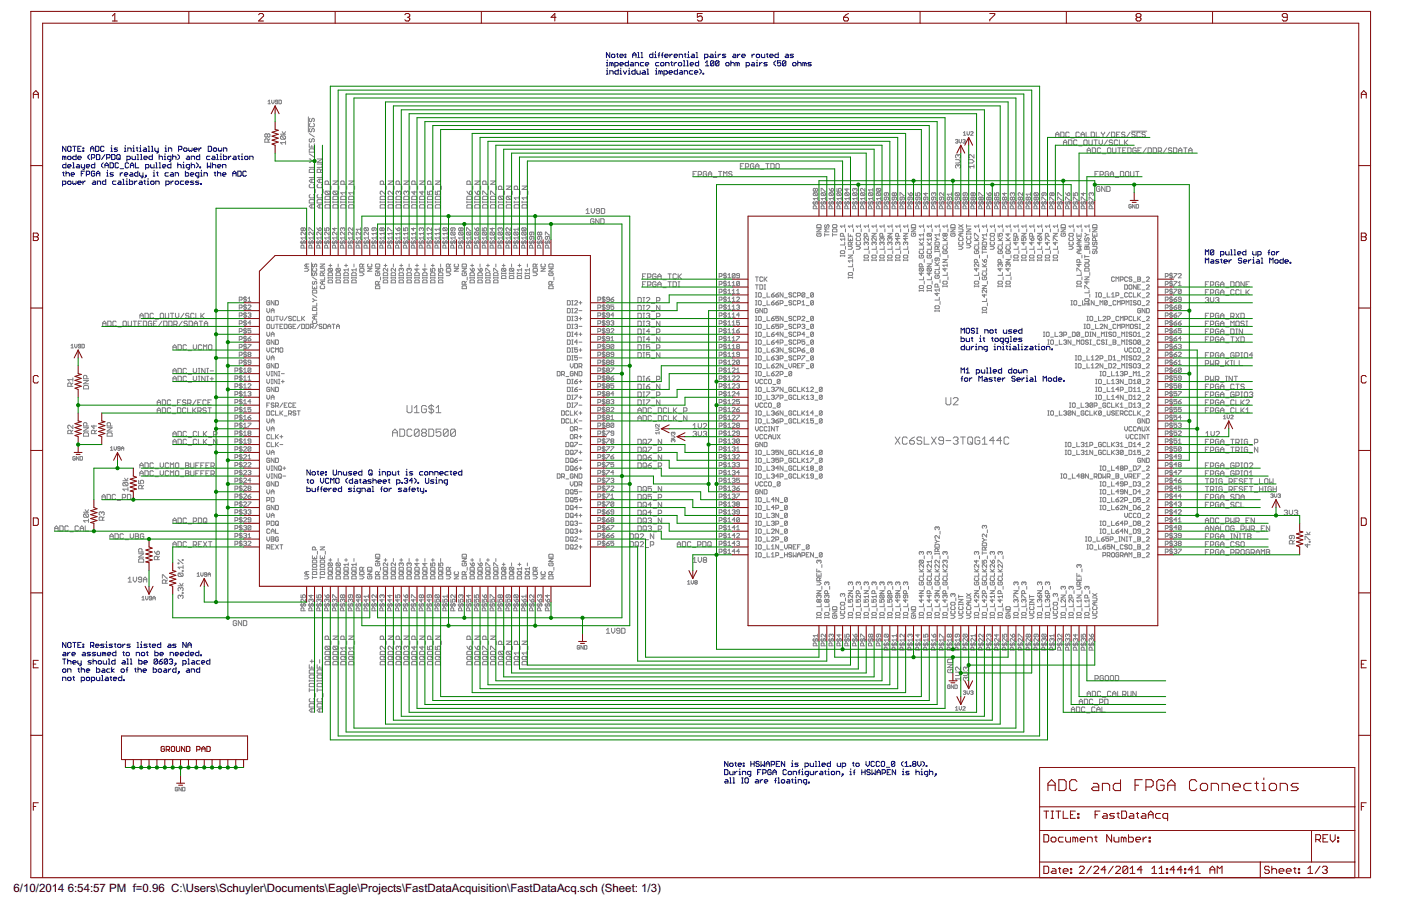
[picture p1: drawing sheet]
<svg xmlns="http://www.w3.org/2000/svg" width="432mm" height="279mm" viewBox="0 0 432 279" stroke-linecap="round" stroke-linejoin="round" font-family="sans-serif">
<defs><g id="words">
<g font-size="4">
<text x="4.2" y="275.2">6/10/2014</text>
<text x="20.9" y="275.2">6:54:57 PM f=0.96 C:\Users\Schuyler\Documents\Eagle\Projects\FastDataAcquisition\FastDataAcq.sch (Sheet: 1/3)</text>
</g>
</g></defs>
<g fill="none" stroke="#000080" stroke-width=".31">
<path d="M186.9 19.3h.3v1M187.2 18.5v.3M187.9 16.2v1.6l-1-1.6v1.6M188.4 19.5l-.5-.2v1M188.4 19.5v.8M188.4 19.5l.3-.2 .3 .2v.8M188.5 17l.2-.3h.5l.3 .3v.5l-.3 .3h-.5l-.2-.3zM190 16.7h.5M190.3 16.5v1l.2 .3M191.1 17.3h1l-.2-.6h-.6l-.2 .3v.5l.2 .3h.6M191.1 19.8h1l-.2-.5h-.6l-.2 .2v.5l.2 .3h.6M192.6 17.5h.3v.3h-.3z"/>
<path d="M192.6 16.7h.3v.3h-.3zM193.7 18.8v1.5h-.8l-.3-.3v-.5l.3-.2h.8M194.5 19.3h.5l.2 .2v.8h-.7l-.3-.3 .3-.2h.7M195 17h1M195 17.8v-1.1l.5-.5 .5 .5v1.1M196.6 17.8h.5M196.6 16.2h.2v1.6M197.6 17.8h.5M197.6 16.2h.2v1.6M198.4 19.3h-.8l-.3 .2v.5l.3 .3h.8M198.9 19.8h1l-.2-.5h-.5l-.3 .2v.5l.3 .3h.5M201.2 16.2v1.6h-.7l-.3-.3v-.5l.3-.3h.7"/>
<path d="M201.8 17.8h.5M201.8 16.7h.2v1.1M202 15.9v.3M202.8 17h.5M203.1 19.3h-.8l-.3 .2v.5l.3 .3h.8M203.3 16.2l-.2 .3v1.3M203.9 17h.5M203.9 19.3h.5l.2 .2v.5l-.2 .3h-.5l-.3-.3v-.5zM204.4 16.2l-.3 .3v1.3M204.9 17.3h1l-.2-.6h-.6l-.2 .3v.5l.2 .3h.6M206.5 16.7v1.1M206.7 19.3h.5"/>
<path d="M207 19v1l.2 .3M207.2 16.7l-.7 .6M207.8 17.3h1l-.2-.6h-.6l-.2 .3v.5l.2 .3h.6M207.8 19.3v1M208.6 19.3l-.8 .5M209.1 19.5l.2-.2h.5l.3 .2v.5l-.3 .3h-.5l-.2-.3zM209.3 17.8v-1.1h.8l.3 .3v.8M210.6 18.8h.3v1.5M210.9 16.7h.5M211.2 16.5v1l.2 .3M211.7 18.8h.2v1.5M211.9 17.8h.6"/>
<path d="M211.9 16.7h.3v1.1M212.2 15.9v.3M212.7 19.8h1.1l-.3-.5h-.5l-.3 .2v.5l.3 .3h.5M213.3 16.7h.5l.2 .3v.8h-.7l-.3-.3 .3-.2h.7M214.5 17.8h.6M214.5 16.2h.3v1.6M215.3 18.8v1.5h-.8l-.2-.3v-.5l.2-.2h.8M217.2 17.8h.7l.3-.3v-.5l-.3-.3h-.7v1.6M217.4 19.3l.5-.5v1.5M219 16.7h.5l.3 .3v.8h-.8l-.3-.3 .3-.2h.8M220 19v1l-.2 .3h-.6l-.2-.3M220 19l-.2-.2h-.6l-.2 .2v1"/>
<path d="M220 19l-1 1M220.3 17.8h.5M220.3 16.7h.3v1.1M220.6 15.9v.3M221.3 16.7v1.1M221.6 19l-.3-.2h-.5l-.2 .2v1M221.6 19v1l-.3 .3h-.5l-.2-.3M221.6 19l-1 1M222.1 16.7l-.8 .6M223.7 16.7h-.8l-.2 .3 1 .5-.3 .3h-.7M223.9 19.3h.6l.2 .2v.5l-.2 .3h-.6l-.2-.3v-.5zM225.3 19.5l.2-.2h.5l.3 .2v.8"/>
<path d="M225.3 18.8v1.5M226 16.7h.5l.3 .3v.8h-.8l-.2-.3 .2-.2h.8M227.3 16.7v1.1M227.3 19.5v.8M227.3 19.5l-.5-.2v1M227.3 19.5l.3-.2 .3 .2v.8M228.1 16.7l-.8 .6M228.6 17.3h1.1l-.3-.6h-.5l-.3 .3v.5l.3 .3h.5M231.8 16.7v1.1M231.8 19.3h.5l.3 .2v.8h-.8l-.3-.3 .3-.2h.8M232.6 16.7l-.8 .6M233.1 17l.2-.3h.5l.3 .3v.5l-.3 .3h-.5l-.2-.3z"/>
<path d="M233.1 19.3h.2v1M233.3 18.5v.3M234.1 19.3v1M234.7 16.7v.8l.2 .3h.8v-1.1M234.9 19.3l-.8 .5M236.2 16.7h.5M236.5 16.5v1l.2 .3M236.5 19.3h-.8l-.3 .2 .3 .3h.5l.3 .2-.3 .3h-.8M237.3 17.3h1l-.3-.6h-.5l-.2 .3v.5l.2 .3h.5M239.1 18.8l-.6 .5v.5l.6 .5M239.9 16.2v1.6h-.8l-.3-.3v-.5l.3-.3h.8M240.6 18.8h-1v.7l.5-.2 .5 .2v.5l-.2 .3h-.5l-.3-.3"/>
<path d="M242.2 16.7h.5l.3 .3v.8h-.8l-.2-.3 .2-.2h.8M242.2 19v1l-.2 .3h-.6l-.2-.3M242.2 19l-.2-.2h-.6l-.2 .2v1M242.2 19l-1 1M244.6 16.7h-.8l-.3 .3 .3 .3h.5l.3 .2-.3 .3h-.8M244.6 19.3h.5l.2 .2v.5l-.2 .3h-.5l-.3-.3v-.5zM245.9 19.5l.2-.2h.5l.3 .2v.8M245.9 18.8v1.5M247.9 19.5l-.5-.2v1M247.9 19.5v.8M247.9 19.5l.3-.2 .3 .2v.8M250 19.3h-.7l-.3 .2 1 .5-.2 .3h-.8"/>
<path d="M186.9 21.8h.3v1.1M186.9 20.3h.5M186.9 22.9h.5M187.2 21v.3M187.9 22.9v-1.1h.8l.3 .3v.8M189.5 20.3h.8l.2-.3v-.5l-.2-.2h-.8v1.5M190.5 21.3v1.6h-.7l-.3-.3v-.5l.3-.3h.7M191.1 21.8h.2v1.1M191.1 22.9h.5M191.3 21v.3M192.1 21.8l.5 1.1 .5-1.1M193.7 21.8h.2v1.1"/>
<path d="M193.7 22.9h.5M193.9 21v.3M195.7 21.3v1.6h-.7l-.3-.3v-.5l.3-.3h.7M195.8 20.3v-1h.8l.2 .2v.8M196.3 21.8v.8l.3 .3h.7v-1.1M198.1 21.8h.5l.3 .3v.8h-.8l-.3-.3 .3-.2h.8M199.4 22.9h.5M199.4 21.3h.3v1.6M202 21.8h.3v1.1M202 22.9h.5M202.3 21v.3M203.6 22.1l-.5-.3v1.1"/>
<path d="M203.6 22.1l.3-.3 .2 .3v.8M203.6 22.1v.8M204.6 22.9h.8l.3-.3v-.5l-.3-.3h-.8v1.6M205.2 20.3v-1h.7l.3 .2v.8M206.2 22.4h1l-.2-.6h-.5l-.3 .3v.5l.3 .3h.5M208.8 21.3v1.6h-.8l-.2-.3v-.5l.2-.3h.8M209.6 21.8h.5l.3 .3v.8h-.8l-.3-.3 .3-.2h.8M210.6 20.3h.6M210.9 22.9v-1.1h.8l.2 .3v.8M211.7 20.3h.5M213.5 21.8h-.8l-.2 .3v.5l.2 .3h.8M214 22.4h1.1l-.3-.6h-.5l-.3 .3v.5l.3 .3h.5"/>
<path d="M215.6 21.3l.5 .5v.6l-.5 .5M216.6 22.6h.3v.3h-.3zM217.4 20.3h1.1M230 20.3h.7l.3-.3v-.5l-.3-.2h-.7v1.5M233.1 20.3h.5M19.3 56.9h.8l.2-.3v-.5l-.2-.3h-.8v1.6M19.3 53.3h.5M19.6 53v1.1l.2 .2M19.8 48.4l-.5-.2v1M19.8 48.4l.3-.2 .2 .2v.8M19.8 48.4v.8M20.3 45.1v1.6l-1-1.6v1.6"/>
<path d="M20.3 50.2v1.6h-.7l-.3-.3v-.5l.3-.3h.7M20.3 52.8v1.5M20.3 53.5l.3-.2h.5l.3 .2v.8M20.8 51.2h1.1l-.3-.5h-.5l-.3 .3v.5l.3 .3h.5M20.8 45.4l.3-.3h.5l.3 .3v1l-.3 .3h-.5l-.3-.3zM20.8 48.4l.3-.2h.5l.3 .2v.6l-.3 .2h-.5l-.3-.2zM20.8 56.1l.3-.3h.5l.3 .3v.5l-.3 .3h-.5l-.3-.3zM21.9 53.8h1l-.2-.5h-.5l-.3 .2v.6l.3 .2h.5M22.4 55.8v.8l.3 .3 .2-.3 .3 .3 .3-.3v-.8M22.4 50.2h.3v1.6M22.4 45.1h1.1M22.4 51.8h.5"/>
<path d="M22.9 45.1v1.6M23.5 47.7v1.5h-.8l-.3-.2v-.6l.3-.2h.8M23.7 50.7h.5l.3 .3v.8h-.8l-.2-.3 .2-.3h.8M24 48.7h1l-.2-.5h-.5l-.3 .2v.6l.3 .2h.5M24 56.3h1l-.2-.5h-.5l-.3 .3v.5l.3 .3h.5M24 45.9h.5M25 45.1h-1v1.6h1M25 50.7v.8l.3 .3h.8M25 53.5h.5M25.5 45.6h.3v.3h-.3zM25.5 46.4h.3v.3h-.3zM25.5 55.8v1.1"/>
<path d="M26.1 52.8h-1.1v1.5M26.1 50.7v1.3l-.6 .3M26.3 55.8l-.8 .5M26.6 51.2h1l-.2-.5h-.5l-.3 .3v.5l.3 .3h.5M26.6 53.8h.8l.2-.3v-.5l-.2-.2h-.8v1.5M27.6 47.7l-.5 .5v.5l.5 .5M27.9 46.7v-1.1l.5-.5 .5 .5v1.1M27.9 45.9h1M28.2 48.7h.7l.3-.3v-.5l-.3-.2h-.7v1.5M28.7 55.8h.5l.3 .3v.8h-.8l-.3-.3 .3-.3h.8M29.2 50.2v1.6h-.8l-.2-.3v-.5l.2-.3h.8M29.2 53l-.3-.2h-.5l-.2 .2v1.1l.2 .2h.5l.3-.2v-.6h-.5"/>
<path d="M29.5 45.1h.7l.3 .3v1l-.3 .3h-.7zM29.7 47.7h.8l.3 .2v1.1l-.3 .2h-.8zM29.7 54.3v-1l.5-.5 .6 .5v1M29.7 53.5h1.1M30 56.9v-1.1h.8l.2 .3v.8M31.8 50.2l-.5 .5v.5l.5 .6M32.1 45.4l-.3-.3h-.5l-.3 .3v1l.3 .3h.5l.3-.3M32.3 51.8v-1.1l.6-.5 .5 .5v1.1M32.3 47.7l-1 1.5M32.3 51h1.1M32.6 55.3v1.6h-.8l-.2-.3v-.5l.2-.3h.8M32.9 53.3h.2v1"/>
<path d="M32.9 48.7h.7l.3-.3v-.5l-.3-.2h-.7v1.5M32.9 54.3h.5M33.1 52.5v.3M33.9 50.2h.8l.2 .3v1l-.2 .3h-.8zM34.2 45.6h.2v1.1M34.2 46.7h.5M34.4 47.7h.8l.3 .2v1.1l-.3 .2h-.8zM34.4 44.9v.2M34.9 53.3h-.7l-.3 .2 1 .6-.2 .2h-.8M35.7 55.8h-.8l-.2 .3v.5l.2 .3h.8M36 47.9l.3-.2h.5l.2 .2v1.1l-.2 .2h-.5l-.3-.2zM36.2 45.6h-.7l-.3 .3 1 .5-.2 .3h-.8"/>
<path d="M36.5 48.7l.5 .5M36.5 50.5l-.2-.3h-.6l-.2 .3v1l.2 .3h.6l.2-.3M36.5 55.8h.5l.3 .3v.8h-.8l-.2-.3 .2-.3h.8M37 52h1.1M37 53.3v1M37.8 53.3l-.8 .5M37.8 55.3h.3v1.6M37.8 56.9h.5M38.3 45.6h.3v1.1M38.3 53.8h1.1l-.3-.5h-.5l-.3 .2v.6l.3 .2h.5M38.3 46.7h.6M38.6 44.9v.2"/>
<path d="M38.9 55.8h.2v1.1M38.9 56.9h.5M39.1 49.2h.8l.3-.2v-.6l-.3-.2h-.8v1.5M39.1 55.1v.2M39.4 46.7v-1.1h.8l.2 .3v.8M39.6 50.5l-.2-.3h-.5l-.3 .3v1l.3 .3h.5l.2-.3M39.9 55.3v1.6h.8l.2-.3v-.5l-.2-.3h-.8M40.2 51.8v-1.1l.5-.5 .5 .5v1.1M40.2 51h1M40.2 53.3h.5l.2 .2v.8h-.7l-.3-.2 .3-.3h.7M40.7 48.2v.8l.3 .2h.7v-1M41 46.7h.5"/>
<path d="M41 45.6h.2v1.1M41.2 44.9v.2M41.5 55.8v1.1M41.7 50.2v1.6h1.1M42 45.6h.5M42.2 47.7h.3v1.5M42.2 45.4v1l.3 .3M42.2 49.2h.6M42.2 55.8l-.7 .5M42.5 52.8v1.5h-.8l-.2-.2v-.6l.2-.2h.8M43 53.3v.8l.3 .2h.8M43 55.8h.6l.2 .3v.8h-.8l-.2-.3 .2-.3h.8"/>
<path d="M43 46.7h.6M43 45.6h.3v1.1M43.3 47.7h.3v1.5M43.3 44.9v.2M43.3 49.2h.5M44.1 53.3v1.3l-.5 .2M44.3 48.7h1.1l-.3-.5h-.5l-.3 .2v.6l.3 .2h.5M44.3 45.6h.6l.2 .3v.8h-.8l-.2-.3 .2-.3h.8M44.3 55.8h.6M44.6 55.6v1l.3 .3M44.9 54.1h.2v.2h-.2zM44.9 51.8h.7l.3-.3v-.5l-.3-.3h-.7v1.6"/>
<path d="M45.1 54.3l-.5 .5M45.4 55.8h.2v1.1M45.4 56.9h.5M45.6 55.1v.2M45.7 45.1h.2v1.6M45.7 46.7h.5M46.4 50.7v.8l.3 .3h.8v-1.1M46.4 56.1l.3-.3h.5l.3 .3v.5l-.3 .3h-.5l-.3-.3zM46.7 45.1h.2v1.6M46.7 46.7h.5M46.9 47.7v1.5h-.7l-.3-.2v-.6l.3-.2h.7M47.2 53.3h.3v1"/>
<path d="M47.2 54.3h.5M47.5 52.5v.3M47.7 45.6v.8l.3 .3h.8M48 56.9v-1.1h.8l.2 .3v.8M48 50.2h.3v1.6M48 51.8h.5M48.3 53.3h.5M48.5 53v1.1l.3 .2M48.8 45.6v1.3l-.5 .3M49 50.2h.3v1.6M49 47.7v1.5M49 48.4l.3-.2h.5l.3 .2v.8"/>
<path d="M49 51.8h.6M50.1 51.2h1l-.2-.5h-.6l-.2 .3v.5l.2 .3h.6M50.6 48.2h.3v1M50.6 49.2h.5M50.9 46.7h.5M50.9 45.6h.2v1.1M50.9 47.4v.3M51.1 44.9v.2M51.1 56.9h.8l.3-.3v-.5l-.3-.3h-.8v1.6M51.9 46.7v-1.1h.8l.2 .3v.8M51.9 53.3h-.8l-.2 .2v.6l.2 .2h.8M52.7 53.3h.5l.3 .2v.8h-.8l-.3-.2 .3-.3h.8"/>
<path d="M52.7 49.2h-.8l-.3-.2v-.6l.3-.2h.8v1.3l-.5 .2M52.7 50.2v1.6h-.8l-.3-.3v-.5l.3-.3h.8M52.7 55.8v1.1M53.2 48.4l.3-.2h.5l.3 .2v.8M53.2 47.7v1.5M53.5 55.8l-.8 .5M54 54.3v-1h.8l.2 .2v.8M54 56.1l.3-.3h.5l.2 .3v.5l-.2 .3h-.5l-.3-.3zM54.8 47.7l.5 .5v.5l-.5 .5M54.8 51l.2-.3h.6l.2 .3v.8M54.8 50.2v1.6M55 46.1h.8l.3-.2v-.5l-.3-.3h-.8v1.6"/>
<path d="M56.3 50.7h.3v1.1M56.3 51.8h.6M56.6 55.8h-.8l-.2 .3v.5l.2 .3h.8M56.6 45.9l.3-.3h.5l.2 .3v.5l-.2 .3h-.5l-.3-.3zM56.6 50v.2M57.1 52.8v1.5h.8l.3-.2v-.6l-.3-.2h-.8M57.1 56.3h1.1l-.3-.5h-.5l-.3 .3v.5l.3 .3h.5M57.7 48.2h.5l.2 .2v.8h-.7l-.3-.2 .3-.3h.7M58.2 45.6v.8l.2 .3 .3-.3 .2 .3 .3-.3v-.8M58.4 51.8h-.7l-.3-.3v-.5l.3-.3h.7v1.3l-.5 .3M58.7 53.8h1l-.2-.5h-.6l-.2 .2v.6l.2 .2h.6M58.9 51l.3-.3h.5l.3 .3v.8"/>
<path d="M58.9 49.2v-1h.8l.3 .2v.8M58.9 50.2v1.6M59.7 46.1h1.1l-.3-.5h-.5l-.3 .3v.5l.3 .3h.5M59.7 55.8h-.8l-.2 .3 .2 .2h.6l.2 .3-.2 .3h-.8M60.5 50.2l.5 .5v.5l-.5 .6M61.3 45.6v1.1M61.3 54.3h-.8l-.2-.2v-.6l.2-.2h.8v1.3l-.5 .2M61.3 55.8h-.8l-.2 .3 .2 .2h.5l.3 .3-.3 .3h-.7M61.6 47.7v1.5h-.8l-.3-.2v-.6l.3-.2h.8M61.6 51.5h.2v.3h-.2zM61.8 56.6h.3v.3h-.3zM61.8 53.3h.3v1"/>
<path d="M61.8 54.3h.5M62.1 52.5v.3M62.1 45.6l-.8 .5M62.9 54.3v-1h.7l.3 .2v.8M63.9 50.2v1.6l.5-.6 .5 .6v-1.6M64.2 45.1h.8l.2 .3v1l-.2 .3h-.8zM64.7 48.2h-.8l-.3 .2v.6l.3 .2h.8M65.5 48.2h.5l.3 .2v.8h-.8l-.3-.2 .3-.3h.8M65.5 51l.2-.3h.6l.2 .3v.8M65.5 50.2v1.6M65.7 45.9l.3-.3h.5l.3 .3v.5l-.3 .3h-.5l-.3-.3zM66 53.3h.5"/>
<path d="M66.3 53v1.1l.2 .2M66.8 49.2h.5M66.8 47.7h.2v1.5M67 51.2h1.1l-.3-.5h-.5l-.3 .3v.5l.3 .3h.5M67 52.8v1.5M67 53.5l.3-.2h.5l.3 .2v.8M67.3 45.6v.8l.3 .3 .2-.3 .3 .3 .2-.3v-.8M67.8 48.2h.3v1M67.8 49.2h.5M68.1 47.4v.3M68.6 51.8v-1.1h.8l.2 .3v.8M68.6 53.8h1l-.2-.5h-.5l-.3 .2v.6l.3 .2h.5"/>
<path d="M68.9 47.7v1.5h.7l.3-.2v-.6l-.3-.2h-.7M68.9 46.7v-1.1h.7l.3 .3v.8M70.4 48.2v1M71.2 48.2l-.8 .5M71.7 54.3v-1l.6-.5 .5 .5v1M71.7 53.5h1.1M72 48.2h.5l.3 .2v.8h-.8l-.3-.2 .3-.3h.8M73.3 48.2h.5M73.3 52.8h.8l.2 .2v1.1l-.2 .2h-.8zM73.6 47.9v1.1l.2 .2M74.4 48.2h.2v1M74.4 49.2h.5"/>
<path d="M74.6 47.4v.3M75.4 48.4l.2-.2h.6l.2 .2v.6l-.2 .2h-.6l-.2-.2zM75.9 53l-.3-.2h-.5l-.2 .2v1.1l.2 .2h.5l.3-.2M77 49.2v-1h.7l.3 .2v.8M371.5 78.6v-1.6l.5 .6 .5-.6v1.6M374.1 77.3l-.3-.3h-.5l-.2 .3v1M374.1 77.3v1l-.3 .3h-.5l-.2-.3M374.1 77.3l-1 1M376.2 78.6h.8l.2-.3v-.5l-.2-.2h-.8v1.5M376.4 79.9v1l.3 .3M377.8 77.6v.7l.2 .3h.8v-1M379.3 77h.3v1.6"/>
<path d="M379.3 78.6h.5M380.4 77h.2v1.6M380.4 78.6h.5M381.4 78.1h1.1l-.3-.5h-.5l-.3 .2v.5l.3 .3h.5M382.7 79.9l-.2-.3h-.6l-.2 .3 .2 .5h.6l.2 .2-.2 .6h-.6l-.2-.3M384 77v1.6h-.8l-.2-.3v-.5l.2-.2h.8M386.1 77.6v.7l.3 .3h.7v-1M386.4 79.3v.3M387.7 78.6h.8l.2-.3v-.5l-.2-.2h-.8v1.5M388.7 79.6h.3v1.6M390.8 77.8h.5M391.3 77l-.2 .3v1.3"/>
<path d="M391.9 77.8l.2-.2h.5l.3 .2v.5l-.3 .3h-.5l-.2-.3zM393.4 77.6v1M394.2 77.6l-.8 .5M395.5 79.6v1.6h-.8l-.2-.3v-.5l.2-.3h.8M371.5 81.2v-1.6l.5 .5 .5-.5v1.6M373.3 80.1h.5l.3 .3v.8h-.8l-.2-.3 .2-.3h.8M375.7 80.1h-.8l-.3 .3 .3 .2h.5l.3 .3-.3 .3h-.8M376.2 80.1h.5M377.2 80.6h1.1l-.3-.5h-.5l-.3 .3v.5l.3 .3h.5M378.8 80.1v1.1M379.6 80.1l-.8 .5M383.2 80.6h1.1l-.3-.5h-.5l-.3 .3v.5l.3 .3h.5"/>
<path d="M384.8 80.1v1.1M385.6 80.1l-.8 .5M386.1 80.1h.3v1.1M386.1 81.2h.5M387.4 80.1h.5l.3 .3v.8h-.8l-.2-.3 .2-.3h.8M388.7 81.2h.5M391.3 81.2v-1.6l.5 .5 .6-.5v1.6M393.1 80.1h.6l.2 .3v.5l-.2 .3h-.6l-.2-.3v-.5zM396 80.6h1.1l-.3-.5h-.5l-.3 .3v.5l.3 .3h.5M397.6 80.9h.2v.3h-.2zM296.2 102.8v-1.6l.5 .5 .5-.5v1.6M296.2 103.8v1.5h.8l.2-.2v-.6l-.2-.2h-.8"/>
<path d="M296.2 115v-1.5l.5 .5 .5-.5v1.5M296.2 116.8h.5M296.7 116l-.2 .3v1.3M297.2 106.3v1.6h-.7l-.3-.3v-.5l.3-.3h.7M297.5 116.5h.5l.3 .3v.5l-.3 .3h-.5l-.3-.3v-.5zM297.8 104.3v.8l.2 .2h.8v-1M297.8 106.8v.8l.2 .3h.8v-1.1M297.8 114l.5-.5v1.5M297.8 115h1M298 101.2h.5l.3 .3v1l-.3 .3h-.5l-.2-.3v-1zM298.8 116.5v1.1M299.3 106.8v1.1"/>
<path d="M299.3 104.3h.5M299.6 104v1.1l.2 .2M299.6 116.5l-.8 .6M300.1 106.8l-.8 .6M300.4 101.5l-.3-.3h-.5l-.3 .5 .3 .3h.5l.3 .5-.3 .3h-.5l-.3-.3M300.6 107.9h.6M300.6 106.8h.3v1.1M300.9 106.1v.2M300.9 101.2h.5M300.9 102.8h.5M300.9 115h.8l.2-.2v-.5l-.2-.3h-.8v1.5M301.2 101.2v1.6"/>
<path d="M301.7 107.9v-1.1h.8l.2 .3v.8M301.7 117.6v-1.6l.5 .5 .5-.5v1.6M301.9 105.3h.6M301.9 104.3h.3v1M302.2 103.5v.3M302.5 114v.8l.2 .2h.8v-1M303 104.3h.5M303.2 104v1.1l.3 .2M303.5 102.8v-1.1h.8l.2 .3v.8M303.5 116.5h.5l.3 .3v.8h-.8l-.3-.3 .3-.2h.8M304 113.5h.3v1.5M304 115h.5"/>
<path d="M304.3 107.9h-.8l-.3-.3v-.5l.3-.3h.8v1.3l-.5 .3M305.1 115h.5M305.1 113.5h.2v1.5M305.3 101.7h.6l.2 .3v.5l-.2 .3h-.6l-.2-.3v-.5zM305.6 104.3h.5M305.8 116.5h-.7l-.3 .3 1 .5-.2 .3h-.8M305.9 104v1.1l.2 .2M306.1 114.5h1l-.2-.5h-.5l-.3 .3v.5l.3 .2h.5M306.4 106.8h.2v1.1M306.4 107.9h.5M306.4 116.5h.5M306.6 101.7h.5"/>
<path d="M306.6 106.1v.2M306.6 116.3v1l.3 .3M306.9 101.5v1l.2 .3M306.9 104.3h.5l.3 .2v.6l-.3 .2h-.5l-.3-.2v-.6zM307.4 107.9v-1.1h.8l.3 .3v.8M307.4 117.1h1.1l-.3-.6h-.5l-.3 .3v.5l.3 .3h.5M308.7 113.5v1.5h-.8l-.2-.2v-.5l.2-.3h.8M309 106.8h.2v1.1M309 107.9h.5M309 116.5v1.1M309.2 101.7v.8l.3 .3h.8v-1.1M309.2 105.3h-.7l-.3-.2v-.6l.3-.2h.7v1.3l-.5 .2"/>
<path d="M309.2 106.1v.2M309.8 116.5l-.8 .6M310 106.8h.6M310.3 106.6v1l.3 .3M310.8 105.3h-.8l-.2-.2v-.6l.2-.2h.8v1.3l-.5 .2M311.1 107.9h.5M311.1 106.8h.2v1.1M311.3 105.3h.5M311.3 103.8h.3v1.5M311.3 106.1v.2M311.8 101.7h-.7l-.3 .3 .3 .3h.5l.2 .2-.2 .3h-.8M311.8 113.5v1.5h-.7l-.3-.2v-.5l.3-.3h.7"/>
<path d="M312.4 102.3h1l-.2-.6h-.6l-.2 .3v.5l.2 .3h.6M312.4 104.8h1l-.2-.5h-.6l-.2 .2v.6l.2 .2h.6M312.4 106.8h.5l.3 .3v.8h-.8l-.3-.3 .3-.2h.8M312.6 114h.6l.2 .3v.5l-.2 .2h-.6l-.2-.2v-.5zM312.9 116.3l-.3-.3h-.5l-.3 .3 .3 .5h.5l.3 .3-.3 .5h-.5l-.3-.3M313.4 117.1h1.1l-.3-.6h-.5l-.3 .3v.5l.3 .3h.5M313.7 106.3h.2v1.6M313.7 107.9h.5M313.9 114v.8l.3 .2 .3-.2 .2 .2 .3-.2v-.8M314.7 106.8h.3v1.1M314.7 107.9h.5M315 101.2v1.6h-.8l-.3-.3v-.5l.3-.3h.8"/>
<path d="M315 104.3h-.8l-.3 .2 .3 .3h.5l.3 .3-.3 .2h-.8M315 106.1v.2M315 116.5v1.1M315.5 115v-1h.8l.2 .3v.7M315.8 106.8h1l-1 1.1h1M315.8 116.5l-.8 .6M316.3 116.5h.2v1.1M316.3 117.6h.5M316.5 115.8v.2M317.6 106.8h.5l.3 .3v.8h-.8l-.3-.3 .3-.2h.8M317.6 116.5h.5l.3 .3v.8h-.8l-.3-.3 .3-.2h.8M318.9 106.8h.5"/>
<path d="M318.9 116h.3v1.6M318.9 117.6h.5M319.2 106.6v1l.2 .3M319.9 107.9h.6M319.9 106.8h.3v1.1M320.2 106.1v.2M321.2 106.8h.6l.2 .3v.5l-.2 .3h-.6l-.2-.3v-.5zM321.5 117.6v-1.6l.5 .5 .5-.5v1.6M322.6 107.9v-1.1h.7l.3 .3v.8M323.1 116.8l.2-.3h.5l.3 .3v.5l-.3 .3h-.5l-.2-.3zM324.1 107.6h.3v.3h-.3zM325.7 116v1.6h-.8l-.3-.3v-.5l.3-.3h.8"/>
<path d="M326.2 117.1h1l-.2-.6h-.5l-.3 .3v.5l.3 .3h.5M327.8 117.3h.2v.3h-.2zM94.6 150v1.6h.8l.2-.3v-.5l-.2-.2h-.8M94.6 148h.5M94.8 147.7v1.1l.3 .2M95.6 144.9v1.6l-1-1.6v1.6M95.9 148h.5l.3 .3v.5l-.3 .2h-.5l-.3-.2v-.5zM96.2 150.6v.7l.2 .3h.8v-1M96.4 145.5h.5l.3 .2v.5l-.3 .3h-.5l-.2-.3v-.5zM97.7 145.5h.5M97.7 150.8h.5M98 145.2v1l.2 .3"/>
<path d="M98.2 150l-.2 .3v1.3M98.8 146h1l-.3-.5h-.5l-.2 .2v.5l.2 .3h.5M98.8 147.5v1l.5 .5 .5-.5v-1M98.8 150.8h.5M99.3 150l-.3 .3v1.3M99.8 151.1h1l-.2-.5h-.5l-.3 .2v.5l.3 .3h.5M100.3 146.2h.3v.3h-.3zM100.3 145.5h.3v.2h-.3zM101.4 147.7l-.3-.2h-.5l-.3 .2v1.1l.3 .2h.5l.3-.2M101.4 150.6v1M101.9 149v-1.5l.5 .5 .5-.5v1.5M102.2 150.6l-.8 .5"/>
<path d="M102.7 144.9v1.3l.2 .3h.6l.2-.3v-1.3M102.7 151.1h1l-.2-.5h-.6l-.2 .2v.5l.2 .3h.6M103.5 147.7l.2-.2h.5l.3 .2v1.1l-.3 .2h-.5l-.2-.2zM104.2 146.5v-1h.8l.3 .2v.8M105.3 150v1.6h-.8l-.3-.3v-.5l.3-.2h.8M105.8 145.5v.7l.3 .3h.7v-1M107.1 147.5l-.5 .5v.5l.5 .5M108.4 145.5h-.8l-.2 .2 1 .5-.2 .3h-.8M108.4 150.6h-.8l-.2 .2 1 .5-.2 .3h-.8M108.7 147.5v1.5h-.8l-.3-.2v-.5l.3-.3h.8M108.9 146h1.1l-.3-.5h-.5l-.3 .2v.5l.3 .3h.5M108.9 151.6h.6"/>
<path d="M108.9 150.6h.3v1M109.2 149.8v.2M109.5 148h.5l.2 .3v.7h-.7l-.3-.2 .3-.3h.7M110.8 148h.5M111 151.6h-.8l-.2-.3v-.5l.2-.2h.8v1.2l-.5 .3M111 147.7v1.1l.3 .2M111.5 144.9v1.6h-.7l-.3-.3v-.5l.3-.2h.7M111.5 151.6v-1h.8l.3 .2v.8M112.1 148h.5l.3 .3v.7h-.8l-.3-.2 .3-.3h.8M113.4 150.6h.5l.3 .2v.8h-.8l-.3-.3 .3-.2h.8M113.9 144.9h.5l.3 .3v1l-.3 .3h-.5l-.3-.3v-1zM114.2 146l.5 .5"/>
<path d="M114.4 148h-.8l-.2 .3 .2 .2h.6l.2 .3-.2 .2h-.8M114.7 150h.2v1.6M114.7 151.6h.5M114.9 148.3l.3-.3h.5l.3 .3v.7M114.9 147.5v1.5M116.5 148.5h1l-.2-.5h-.5l-.3 .3v.5l.3 .2h.5M116.8 146.5h.5M116.8 145.5h.2v1M117 144.7v.2M117.3 150.8h.5M117.8 146.5v-1h.8l.3 .2v.8M117.8 150l-.2 .3v1.3"/>
<path d="M118.1 148.5h1l-.2-.5h-.6l-.2 .3v.5l.2 .2h.6M118.3 150.8l.3-.2h.5l.3 .2v.5l-.3 .3h-.5l-.3-.3zM119.4 146.5h.8l.2-.3v-.5l-.2-.2h-.8v1.5M119.6 148h.6M119.9 147.7v1.1l.3 .2M119.9 150.6v1M120.7 150.6l-.8 .5M120.9 145.5v.7l.3 .3h.8v-1M122.3 149h.7l.3-.2v-.5l-.3-.3h-.7v1.6M122.5 145.5h.5M122.8 145.2v1l.2 .3M123.8 150.6h-.8l-.2 .2 .2 .3h.5l.3 .2-.3 .3h-.7"/>
<path d="M123.8 148.8h.3v.2h-.3zM124.6 150.6h.5l.3 .2v.8h-.8l-.3-.3 .3-.2h.8M124.6 147.7l.3-.2h.5l.2 .2-.2 .6M125.1 146.5h.5M125.1 145.5h.3v1M125.1 148.3h.3M125.4 144.7v.2M125.4 148.3l.2 .2-.2 .5h-.5l-.3-.2M125.9 150.8h.5M126.4 150l-.2 .3v1.3M127 151.1h1l-.3-.5h-.5l-.2 .2v.5l.2 .3h.5M127.2 145.5h-.8l-.2 .2 1 .5-.3 .3h-.7"/>
<path d="M127.2 148.3h-1l.7-.8v1.5M127.7 147.5l.5 .5v.5l-.5 .5M128.5 150.6h.5M128.8 148.8h.2v.2h-.2zM128.8 150.3v1l.2 .3M129.6 150.6v.7l.2 .3h.8M130.3 145.5h-.7l-.3 .2v.5l.3 .3h.7M130.6 150.6v1.2l-.5 .3M130.9 145.7l.2-.2h.5l.3 .2v.5l-.3 .3h-.5l-.2-.3zM131.1 147.5v1.3l.3 .2h.5l.3-.2v-1.3M131.1 151.3h.3v.3h-.3zM132.4 146.5v-1h.8l.3 .2v.8"/>
<path d="M133.7 148h-.8l-.2 .3 1 .5-.2 .2h-.8M134 146.5v-1h.8l.2 .2v.8M134.3 148h.2v1M134.3 149h.5M134.5 147.2v.3M135.3 149v-1h.8l.2 .3v.7M135.6 146h1l-.3-.5h-.5l-.2 .2v.5l.2 .3h.5M137.9 149h-.8l-.2-.2v-.5l.2-.3h.8v1.3l-.5 .3M138.2 145.5h-.8l-.3 .2v.5l.3 .3h.8M138.7 145.5h.5M139 145.2v1l.2 .3M139.7 146h1.1l-.3-.5h-.5l-.3 .2v.5l.3 .3h.5"/>
<path d="M142.3 144.9v1.6h-.7l-.3-.3v-.5l.3-.2h.7M20.3 198.1v1.6l-1-1.6v1.6M20.8 198.4l.3-.3h.5l.3 .3v1l-.3 .3h-.5l-.3-.3zM22.4 198.1h1.1M22.9 198.1v1.6M24 198.9h.5M25 198.1h-1v1.6h1M25.5 199.4h.3v.3h-.3zM25.5 198.6h.3v.3h-.3zM27.9 199.2h.8l.2-.3v-.5l-.2-.3h-.8v1.6M28.4 199.2l.5 .5M29.5 199.2h1l-.3-.6h-.5l-.2 .3v.5l.2 .3h.5"/>
<path d="M32.1 198.6h-.8l-.3 .3 1.1 .5-.3 .3h-.8M32.6 199.7h.5M32.6 198.6h.3v1.1M32.9 197.9v.2M34.7 198.6h-.8l-.3 .3 .3 .3h.5l.3 .2-.3 .3h-.8M35.2 198.6h.5M35.5 198.4v1l.2 .3M36.3 198.9l.2-.3h.5l.3 .3v.5l-.3 .3h-.5l-.2-.3zM37.8 198.6v1.1M38.6 198.6l-.8 .6M40.2 198.6h-.8l-.3 .3 .3 .3h.5l.3 .2-.3 .3h-.8M42.2 198.1h.3v1.6"/>
<path d="M42.2 199.7h.6M43.3 199.7h.5M43.3 198.6h.3v1.1M43.6 197.9v.2M45.4 198.6h-.8l-.3 .3 1.1 .5-.3 .3h-.8M45.9 198.6h.5M46.2 198.4v1l.2 .3M46.9 199.2h1.1l-.3-.6h-.5l-.3 .3v.5l.3 .3h.5M49.6 198.1v1.6h-.8l-.3-.3v-.5l.3-.3h.8M51.9 198.6h.5l.3 .3v.8h-.8l-.3-.3 .3-.2h.8M54.3 198.6h-.8l-.3 .3 1.1 .5-.3 .3h-.8M57.4 198.1v1.6l-1.1-1.6v1.6"/>
<path d="M57.9 198.9h1M57.9 199.7v-1.1l.5-.5 .5 .5v1.1M19.3 209.9v-1h.8l.2 .2v.8M19.3 203.2h1M19.6 206.3h.5l.2 .3v.5l-.2 .2h-.5l-.3-.2v-.5zM19.6 201.2h.5l.2 .3v.7h-.7l-.3-.2 .3-.3h.7M19.8 203.2v1.6M20.8 201.2v1M20.8 203.2v1.6M20.8 207.3v-1h.8l.3 .3v.7M20.8 209.1l.3-.2h.5l.3 .2v.5l-.3 .3h-.5l-.3-.3zM20.8 204l.3-.2h.5l.3 .2v.8"/>
<path d="M21.6 201.2l-.8 .5M22.2 201.7h1l-.3-.5h-.5l-.2 .3v.5l.2 .2h.5M22.4 204.3h1.1l-.3-.5h-.5l-.3 .2v.5l.3 .3h.5M22.4 208.9h.5M22.7 208.6v1l.2 .3M24 203.8v.7l.3 .3h.7M24 206.3h.5M24.3 206v1.1l.2 .2M25 203.8v1.2l-.5 .3M25 205.8v1.5M25 209.9h.8l.3-.3v-.5l-.3-.2h-.8v1.5M25 206.6l.3-.3h.5l.3 .3v.7"/>
<path d="M25.5 201.2h.6l.2 .3v.7h-.8l-.2-.2 .2-.3h.8M26.6 206.8h1l-.2-.5h-.5l-.3 .3v.5l.3 .2h.5M26.9 208.9h.5l.2 .2v.5l-.2 .3h-.5l-.3-.3v-.5zM27.9 201.2h-.8l-.2 .3 1 .5-.3 .2h-.7M28.2 203.8h-.8l-.3 .2 .3 .3h.5l.3 .2-.3 .3h-.8M28.2 209.9h.7l.3-.3v-.5l-.3-.2h-.7v1.5M28.7 204l.3-.2h.5l.2 .2v.8M28.7 203.2v1.6M29.5 201.2h-.8l-.3 .3 .3 .2h.5l.3 .3-.3 .2h-.8M29.7 205.8v1.5h.8l.3-.2v-.5l-.3-.3h-.8M29.7 208.9v.7l.3 .3h.8v-1M30 201.2v.8l.2 .2h.8v-1"/>
<path d="M30.5 203.8h.5l.3 .2v.5l-.3 .3h-.5l-.3-.3v-.5zM31.3 208.3h.3v1.6M31.3 209.9h.5M31.6 206.3h.5l.2 .3v.7h-.7l-.3-.2 .3-.3h.7M31.8 203.8v.7l.3 .3h.8v-1M32.1 201.5l-.5-.3v1M32.1 201.5v.7M32.1 201.5l.2-.3 .3 .3v.7M32.6 208.9h.5l.3 .2v.8h-.8l-.3-.3 .3-.2h.8M33.1 201.7h1.1l-.3-.5h-.5l-.3 .3v.5l.3 .2h.5M33.4 203.2h.2v1.6M33.4 204.8h.5"/>
<path d="M33.9 206.3h-.8l-.2 .3v.5l.2 .2h.8M33.9 208.9h.5M34.2 208.6v1l.2 .3M34.4 205.8v1.5M34.9 209.4h1.1l-.3-.5h-.5l-.3 .2v.5l.3 .3h.5M35.2 206.3l-.8 .5 .8 .5M35.5 203.2v1.6h-.8l-.3-.3v-.5l.3-.2h.8M35.7 200.7v1.5h-.8l-.2-.2v-.5l.2-.3h.8M37.5 206.3h.6l.2 .3v.5l-.2 .2h-.6l-.2-.2v-.5zM37.5 208.3v1.6h-.7l-.3-.3v-.5l.3-.2h.7M37.8 201.2h.5M37.8 203.8h.5l.3 .2v.8h-.8l-.3-.3 .3-.2h.8"/>
<path d="M38.1 200.9v1.1l.2 .2M38.1 209.6h.2v.3h-.2zM38.9 206.6h.5M39.1 201.2h.5l.3 .3v.5l-.3 .2h-.5l-.2-.2v-.5zM39.1 203.2h.3v1.6M39.1 204.8h.5M39.4 205.8l-.3 .2v1.3M40.2 203.2h.2v1.6M40.2 204.8h.5M41.5 206.3h.5M41.7 206v1.1l.3 .2M42 202.2v-1h.8l.2 .3v.7"/>
<path d="M42.5 205.8v1.5M42.5 206.6l.3-.3h.5l.3 .3v.7M42.8 203.2v1.6h.8l.2-.3v-.5l-.2-.2h-.8M43.8 201.2h.5l.3 .3v.5l-.3 .2h-.5l-.2-.2v-.5zM44.1 206.8h1l-.2-.5h-.6l-.2 .3v.5l.2 .2h.6M44.3 204.3h1.1l-.3-.5h-.5l-.3 .2v.5l.3 .3h.5M45.1 201.2h.5M45.4 200.9v1.1l.2 .2M47.2 205.8v1.5h.8l.3-.2v-.5l-.3-.3h-.8M47.7 200.7v1.5h.8l.3-.2v-.5l-.3-.3h-.8M48.5 203.5v1l-.2 .3h-.6l-.2-.3M48.5 203.5l-.2-.3h-.6l-.2 .3v1"/>
<path d="M48.5 203.5l-1 1M49 204h.8l.3 .5-.3 .3h-.5l-.3-.3zM49 206.3h.6l.2 .3v.5l-.2 .2h-.6l-.2-.2v-.5zM49.3 201.7h1l-.2-.5h-.5l-.3 .3v.5l.3 .2h.5M50.1 203.2l-1.1 .8M50.6 206.3h.5l.3 .3v.7h-.8l-.3-.2 .3-.3h.8M51.6 203.5v1l-.2 .3h-.5l-.3-.3M51.6 203.5l-1 1M51.6 203.5l-.2-.3h-.5l-.3 .3v1M51.9 206.3v1M52.2 203.5l.2-.3h.6l.2 .3-.2 .5M52.4 202.2v-1h.8l.3 .3v.7"/>
<path d="M52.7 204h.3M52.7 206.3l-.8 .5M53 204l.2 .3-.2 .5h-.6l-.2-.3M54 201.7h1l-.2-.5h-.5l-.3 .3v.5l.3 .2h.5M54 204.5h.3v.3h-.3zM54.3 205.8v1.5h-.8l-.3-.2v-.5l.3-.3h.8M54.3 204.8l-.6 .5M55 207.1h.3v.2h-.3zM55.3 207.3l-.5 .6M55.6 201.7h1l-.3-.5h-.5l-.2 .3v.5l.2 .2h.5M56.3 204.8h.8l.3-.3v-.5l-.3-.2h-.8v1.5M57.7 206.3h.5l.2 .3v.7h-.7l-.3-.2 .3-.3h.7"/>
<path d="M57.9 203.2h.3v1.6M57.9 204.8h.5M58.2 200.7v1.5h-.8l-.3-.2v-.5l.3-.3h.8M58.7 201.7h1l-.2-.5h-.6l-.2 .3v.5l.2 .2h.6M58.9 207.3v-1h.8l.3 .3v.7M59.2 203.8h.5l.3 .2v.8h-.8l-.3-.3 .3-.2h.8M61.3 200.7v1.5h-.8l-.2-.2v-.5l.2-.3h.8M61.6 203.8h-.8l-.3 .2v.5l.3 .3h.8M61.6 205.8v1.5h-.8l-.3-.2v-.5l.3-.3h.8M61.8 202h.3v.2h-.3zM62.1 204.3h1l-.2-.5h-.6l-.2 .2v.5l.2 .3h.6M64.7 203.2v1.6h-.8l-.3-.3v-.5l.3-.2h.8"/>
<path d="M223.3 237.4h.8l.3 .2v1.1l-.3 .2h-.8zM224.4 234.8v1.6l-1.1-1.6v1.6M224.9 235.6l.2-.3h.6l.2 .3v.5l-.2 .3h-.6l-.2-.3zM224.9 237.9v.8l.2 .2h.8v-1M224.9 239.9h.2v1.6M225.9 239.9h.3v1.6M226.5 235.3h.5M226.5 237.9v1M226.7 235.1v1l.3 .3M227.2 237.9l-.7 .5M227.5 235.8h1l-.2-.5h-.5l-.3 .3v.5l.3 .3h.5M227.8 238.9h.5"/>
<path d="M227.8 237.9h.2v1M228 237.1v.3M228.6 239.9h.5M228.8 238.9v-1h.8l.2 .2v.8M228.8 239.9v1.6M229.1 236.1h.2v.3h-.2zM229.1 235.3h.2v.3h-.2zM231.4 238.9h-.8l-.2-.2v-.6l.2-.2h.8v1.3l-.5 .2M231.4 235.6h1.1M231.4 234.8v1.6M232.5 234.8v1.6M233.5 238.1h.5"/>
<path d="M234 235.1l-.2-.3h-.6l-.2 .3 .2 .5h.6l.2 .2-.2 .6h-.6l-.2-.3M234.5 234.8v1.6l.6-.6 .5 .6v-1.6M234.5 237.4h-1v1.5M235.1 238.4h.7l.3-.3v-.5l-.3-.2h-.7v1.5M236.1 235.6h1.1M236.1 236.4v-1.1l.5-.5 .6 .5v1.1M237.7 235.8h.8l.2-.2v-.5l-.2-.3h-.8v1.6M237.7 237.6l-.3-.2h-.5l-.3 .2v1.1l.3 .2h.5l.3-.2v-.6h-.5M238.2 238.9v-1l.5-.5 .5 .5v1M238.2 238.1h1M239.2 235.6h.6M239.2 239.9l-.2 .3v1.3"/>
<path d="M239.8 239.9h.2v1.6M240.3 234.8h-1.1v1.6h1.1M241.9 234.8v1.6l-1.1-1.6v1.6M242.4 237.6l-.3-.2h-.5l-.3 .2v1.1l.3 .2h.5l.3-.2M243.2 237.9h.5l.2 .2v.6l-.2 .2h-.5l-.3-.2v-.6zM243.9 236.4h.6M243.9 235.3h.3v1.1M244.2 234.5v.3M244.5 238.9v-1h.7l.3 .2v.8M245.2 239.6v.3M246 235.3h-.8l-.2 .3 .2 .2h.6l.2 .3-.2 .3h-.8M246 238.1h.5"/>
<path d="M246.5 237.4l-.2 .2v1.3M247.1 238.9h.5M247.1 237.9h.2v1M247.3 237.1v.3M248.1 236.4h.8l.3-.3v-.5l-.3-.3h-.8v1.6M249.2 238.9h-.8l-.3-.2v-.6l.3-.2h.8v1.3l-.6 .2M249.7 235.3v.8l.2 .3h.8v-1.1M249.7 237.9v.8l.2 .2h.8v-1M251.2 236.4h.6M251.2 234.8h.3v1.6M251.2 237.9v1M252 237.9l-.8 .5"/>
<path d="M252.3 236.4h.5M252.3 234.8h.3v1.6M252.8 237.9h.5l.3 .2v.8h-.8l-.2-.2 .2-.3h.8M253.3 235.8h1.1l-.3-.5h-.5l-.3 .3v.5l.3 .3h.5M254.1 237.9h.5M254.4 237.6v1.1l.2 .2M255.2 238.9h.5M255.2 237.9h.2v1M255.4 237.1v.3M255.9 234.8v1.6h-.7l-.3-.3v-.5l.3-.3h.7M256.2 238.1l.3-.2h.5l.2 .2v.6l-.2 .2h-.5l-.3-.2zM257.8 238.9v-1h.8l.2 .2v.8"/>
<path d="M258 235.3v.8l.3 .3h.8v-1.1M259.6 236.4h.8l.2-.3v-.5l-.2-.3h-.8v1.6M259.6 238.7h.3v.2h-.3zM259.9 238.9l-.6 .5M261.9 238.9h.6M261.9 237.9h.3v1M262.2 237.1v.3M262.7 235.3h.5M263 235.1v1l.2 .3M263 238.1h.5M263.5 237.4l-.3 .2v1.3M264 235.3h.5l.3 .3v.5l-.3 .3h-.5l-.2-.3v-.5z"/>
<path d="M265.6 238.1h1M265.6 237.4v1.5M266.6 237.4v1.5M266.9 234.8v1l.5 .6 .5-.6v-1M268.2 237.6l-.3-.2h-.5l-.2 .2 .2 .5h.5l.3 .3-.3 .5h-.5l-.2-.2M268.7 237.4v1.5l.5-.5 .6 .5v-1.5M269.5 235.1l-.3-.3h-.5l-.2 .3v1l.2 .3h.5l.3-.3M270.3 238.1h1M270.3 238.9v-1l.5-.5 .5 .5v1M271.1 235.1l-.3-.3h-.5l-.3 .3v1l.3 .3h.5l.3-.3M271.6 235.1l.3-.3h.5l.2 .3v1l-.2 .3h-.5l-.3-.3zM271.9 238.4h.7l.3-.3v-.5l-.3-.2h-.7v1.5"/>
<path d="M273.2 236.6h1M273.4 238.1h.5M274.5 237.4h-1.1v1.5h1.1M275.8 235.1v1l-.3 .3h-.5l-.3-.3M275.8 235.1l-.3-.3h-.5l-.3 .3v1M275.8 235.1l-1.1 1M276 237.4v1.5l-1-1.5v1.5M278.1 238.9h.5M278.1 237.9h.3v1M278.4 234.8l-.5 .5v.5l.5 .6M278.4 237.1v.3M278.9 236.4h1.1"/>
<path d="M278.9 235.3l.5-.5v1.6M280.2 237.9h-.8l-.2 .2 .2 .3h.6l.2 .3-.2 .2h-.8M280.5 236.1h.2v.3h-.2zM281.5 235.6l-.2 .2 .2 .6h.5l.3-.3-.3-.5M281.5 235.6h.5M281.5 235.6l-.2-.3 .2-.5h.5l.3 .3-.3 .5M282.3 237.4v1.5M282.3 238.1l.3-.2h.5l.2 .2v.8M282.8 234.8v1l.5 .6 .6-.6v-1M283.9 238.9h.5M283.9 237.9h.2v1M284.1 237.1v.3"/>
<path d="M284.4 234.8l.5 .5v.5l-.5 .6M285.4 236.1h.3v.3h-.3zM285.9 238.9h-.7l-.3-.2v-.6l.3-.2h.7v1.3l-.5 .2M286.5 238.1l.2-.2h.6l.2 .2v.8M286.5 237.4v1.5M288.3 238.7h.3v.2h-.3zM288.6 238.9l-.6 .5M223.6 240.4h.5l.3 .3v.8h-.8l-.3-.3 .3-.3h.8M224.9 241.5h.5M225.9 241.5h.6M228.6 241.5h.5M229.6 240.2l.2-.3h.6l.2 .3v1l-.2 .3h-.6l-.2-.3z"/>
<path d="M233 240.4h.5l.3 .3v.8h-.8l-.3-.3 .3-.3h.8M234.3 240.4v1.1M235.1 240.4l-.8 .5M235.6 240.9h1l-.2-.5h-.5l-.3 .3v.5l.3 .3h.5M238.7 240.7h.5M239.8 241.5h.5M241.1 240.4h.5l.3 .3v.5l-.3 .3h-.5l-.3-.3v-.5zM242.6 240.4h.6l.2 .3v.8h-.8l-.2-.3 .2-.3h.8M243.9 240.4h.6M244.2 240.2v1l.3 .3M245 240.4h.2v1.1M245 241.5h.5"/>
<path d="M246 241.5v-1.1h.8l.3 .3v.8M248.6 241.5h-.7l-.3-.3v-.5l.3-.3h.7v1.3l-.5 .3M249.2 241.2h.2v.3h-.2z"/>
</g>
<g fill="none" stroke="#808080" stroke-width=".31">
<path d="M82.6 31.2l.4-.3v1.1M82.6 32h.8M83.7 30.9v.7l.4 .4 .4-.4v-.7M85.6 31.4h-.6l-.1-.2 .1-.3 .6 .2v.7l-.2 .2-.5-.2M86 30.9l.7 .2-.2 .9h-.5zM95 36v4.7M95.6 36.5l-.3 .3v.5l.5 .2 .3-.2v-.5l.5-.3 .3 .3v.5l-.3 .2M95.6 39.6l-.3 .3v.5l.5 .3 .3-.3v-.5l.5-.3 .3 .3v.5l-.3 .3M95.6 38.1l-.3 .2v.5l.3 .3h1l.3-.3v-.5l-.3-.2M82.4 41.5l-.3-.2-.5 .2v.5l.3 .3 .5-.3M82.4 41.5l.3-.2 .5 .2v.5l-.3 .3-.5-.3M82.4 41.5v.5"/>
<path d="M82.7 43.9v-.8l-.3-.3h-.5l-.3 .3v.8h1.6M83.2 42.8l-.5 .5M86.4 41.4h1.6M86.7 41.9h1.1l.2 .3v.5l-.2 .2M86.7 41.9l-.3 .3v.5l.3 .2h1.1M86.7 41.9l1.1 1M87 40.6l.5 .8 .5-.8M88 44h-1.6l.6 .5M88 43.5v1M95.3 52.4l.3-.2h1l.3 .2v.8h-1.6zM95.3 49l.8 .6M95.3 44.3v1.1h1.6v-1.1"/>
<path d="M95.3 46.1l.3-.2h1l.3 .2v.8h-1.6zM95.3 47.5l1.6 1M95.3 41.2l1.6 1M95.6 42.8l-.3 .2v.5l.5 .3 .3-.3v-.5l.5-.2 .3 .2v.5l-.3 .3M95.6 56.9l-.3 .2v.5l.3 .3h1l.3-.3v-.5l-.3-.2M95.6 60l-.3 .2v.6l.3 .2h1l.3-.2v-.6l-.3-.2M96.1 44.9v.5M96.1 55.3v1M96.1 49.6l-.8 .5M96.1 49.6h.8M96.9 55.3h-1.1l-.5 .5 .5 .5h1.1M96.9 53.7v1.1h-1.6"/>
<path d="M96.9 50.6v1h-1.6M97.1 58.4v1.1M97.7 50.6h1.3l.3 .2v.6l-.3 .2h-1.3M97.7 49h1.6l-1.6 1.1h1.6M98 56.9l-.3 .2v.5l.3 .3h1l.3-.3v-.5l-.3-.2M98 60l-.3 .2v.6l.3 .2h1l.3-.2v-.6l-.3-.2M98.5 55.3v1M98.8 53.2v-.8l-.3-.2h-.5l-.3 .2v.8h1.6M99.3 55.3h-1l-.6 .5 .6 .5h1M99.3 53.7v1.1h-1.6M99.3 52.2l-.5 .5M99.6 58.4v1.1"/>
<path d="M100.4 58.9l-.2 .3v.5l.2 .3h1.1M100.4 58.9h1.1l.2 .3v.5l-.2 .3M100.4 58.9l1.1 1.1M101.2 56.9v-.8l-.2-.3h-.6l-.2 .3v.8h1.5M102 57.4v1M102.6 55.8h1.6l-1.6 1.1h1.6M102.9 58.9h1l.3 .3v.5l-.3 .3M102.9 58.9l1 1.1M102.9 58.9l-.3 .3v.5l.3 .3h1M104.4 57.4v1M106.1 56.9v-.8l-.3-.3h-.5l-.3 .3v.8h1.6M106.6 59.5h-1.6l.6 .5"/>
<path d="M106.6 58.9v1.1M106.8 57.4v1M107.5 55.8h1.5l-1.5 1.1h1.5M109 59.5h-1.5l.5 .5M109 58.9v1.1M109.3 57.4v1M118.2 56.9v-.8l-.2-.3h-.6l-.2 .3v.8h1.5M118.7 58.9v1.1l-1-1.1-.5 .3v.5l.2 .3M119 57.4v1M119.6 55.8h1.6l-1.6 1.1h1.6M121.2 58.9v1.1l-1.1-1.1-.5 .3v.5l.3 .3M121.4 57.4v1"/>
<path d="M122.8 59.2v.3M122.8 59.2l-.2-.3-.6 .3v.5l.3 .3M122.8 59.2l.3-.3 .5 .3v.5l-.3 .3M123.1 56.9v-.8l-.3-.3h-.5l-.3 .3v.8h1.6M123.8 57.4v1M124.5 55.8h1.5l-1.5 1.1h1.5M125.2 59.2l.3-.3 .5 .3v.5l-.2 .3M125.2 59.2v.3M125.2 59.2l-.2-.3-.5 .3v.5l.2 .3M126.3 57.4v1M127.7 58.9v1.1l-.8-.8h1.6M127.9 56.9v-.8l-.2-.3h-.6l-.2 .3v.8h1.6"/>
<path d="M128.7 57.4v1M129.3 55.8h1.6l-1.6 1.1h1.6M130.1 58.9v1.1l-.8-.8h1.6M131.1 57.4v1M131.8 58.9v1.1h.7l-.2-.5 .2-.6h.6l.2 .3v.5l-.2 .3M132.8 56.9v-.8l-.3-.3h-.5l-.2 .3v.8h1.5M133.6 57.4v1M134.2 58.9v1.1h.8l-.3-.8 .3-.3h.5l.2 .3v.5l-.2 .3M134.2 55.8h1.5l-1.5 1.1h1.5M136 57.4v1M143.9 58.9l.8 1.1M144.7 59.2l.2-.3 .6 .3v.5l-.3 .3h-.5z"/>
<path d="M144.9 56.9v-.8l-.2-.3h-.5l-.3 .3v.8h1.6M145.7 57.4v1M146.3 58.9l.8 1.1M146.3 55.8h1.6l-1.6 1.1h1.6M147.1 59.2l.3-.3 .5 .3v.5l-.3 .3h-.5zM148.1 57.4v1M148.8 60v-1.1l1.5 1.1M149.8 56.9v-.8l-.3-.3h-.5l-.2 .3v.8h1.5M150.6 57.4v1M151.2 60v-1.1l1.5 1.1M151.2 55.8h1.5l-1.5 1.1h1.5M153 57.4v1"/>
<path d="M154.6 58.4v-.8l-.2-.2h-.5l-.3 .2v.8h1.6M155.4 58.9v1.1M156 57.4h1.6l-1.6 1h1.6M157.9 58.9v1.1M159.5 58.4v-.8l-.2-.2h-.6l-.2 .2v.8h1.5M160.3 58.9v1.1M160.9 57.4h1.6l-1.6 1h1.6M162.7 58.9v1.1M213.6 53.7h.5M214.7 52.9h-1.1v1.5M215.2 53.9h.8l.2-.2v-.6l-.2-.2h-.8v1.5M217.8 53.1l-.3-.2h-.5l-.3 .2v1.1l.3 .2h.5l.3-.2v-.5h-.5"/>
<path d="M218.3 53.7h1.1M218.3 54.4v-1l.5-.5 .6 .5v1M219.9 54.7h1M221.4 52.9h1.1M222 52.9v1.5M223 54.4v-1.5l.5 .5 .5-.5v1.5M225.6 53.1l-.3-.2h-.5l-.2 .5 .2 .3h.5l.3 .5-.3 .2h-.5l-.2-.2M228.2 51.2h.5M229.2 50.5h-1v1.5M229.7 51.5h.8l.3-.3v-.5l-.3-.2h-.8v1.5M232.3 50.7l-.2-.2h-.5l-.3 .2v1.1l.3 .2h.5l.2-.2v-.6h-.5M232.9 52v-1l.5-.5 .5 .5v1"/>
<path d="M232.9 51.2h1M234.4 52.3h1.1M236 50.5h1M236.5 50.5v1.5M237.6 50.5h.8l.2 .2v1.1l-.2 .2h-.8zM239.1 50.7l.3-.2h.5l.3 .2v1.1l-.3 .2h-.5l-.3-.2zM250.9 59.4l-.2 .7 .2 .2h.9M250.9 59.4h.9l.2 .3-.2 .6M250.9 59.4l.9 .9M251.3 58.3l.3-.2 .4 .2-.2 .7-.5-.2M251.3 58.3l-.2-.2-.4 .2 .2 .7 .4-.2M251.3 58.3v.5"/>
<path d="M253.1 59v-.9l1.3 .9M253.3 59.4l-.2 .7 .2 .2h.9M253.3 59.4h.9l.2 .3-.2 .6M253.3 59.4l.9 .9M255.5 58.1l.7 .9M255.8 59.4l-.3 .7 .3 .2h.8M255.8 59.4h.8l.3 .3-.3 .6M255.8 59.4l.8 .9M256.4 58.1l.5 .2-.3 .7h-.4v-.7zM258 58.1v.9h.6l-.2-.5 .2-.4 .7 .2-.2 .7M258.2 59.4l-.2 .7 .2 .2h.9M258.2 59.4h.9l.2 .3-.2 .6"/>
<path d="M258.2 59.4l.9 .9M260.6 59.4l-.2 .7 .2 .2h.9M260.6 59.4h.9l.2 .3-.2 .6M260.6 59.4l.9 .9M261 58.1v.9l-.6-.7h1.3M263 59.4l-.2 .7 .2 .2h.9M263 59.4h.9l.2 .3-.2 .6M263 59.4l.9 .9M263.5 58.3l.2-.2 .4 .2-.2 .7M263.5 58.3l-.3-.2-.4 .2 .2 .7M263.5 58.3v.2M265.5 59.4l-.3 .7 .3 .2h.9"/>
<path d="M265.5 59.4h.9l.2 .3-.2 .6M265.5 59.4l.9 .9M266.6 58.1v.9l-.9-.9-.5 .2 .3 .7M267.9 59.4l-.2 .7 .2 .2h.9M267.9 59.4h.9l.2 .3-.2 .6M267.9 59.4l.9 .9M269 58.1v.9M269 58.5h-1.3l.4 .5M270.3 58.1h.9l.2 .2-.2 .7M270.3 58.1l-.2 .2 .2 .7h.9M270.3 59.4l-.2 .3 .2 .6h.9M270.3 59.4h.9l.2 .3-.2 .6"/>
<path d="M270.3 59.4l.9 .9M270.3 58.1l.9 .9M273.2 59.4v.7l-.2 .2-.5-.2 .3-.7h.8l.3 .3-.3 .6M275.6 59.7l.2-.3 .5 .3-.2 .6-.5-.2M275.6 59.7l-.2-.3-.4 .3 .2 .6 .4-.2M275.6 59.7v.4M279.8 59.4l.7 .9M280.5 59.7l.4-.3 .3 .7-.7 .2zM282.2 59.4v.9h.7l-.2-.4 .2-.5 .7 .3-.2 .6M285.3 59.4v.9l-.6-.6h1.3M287.8 59.7l-.3-.3-.4 .3 .2 .6M287.8 59.7l.2-.3 .4 .3-.2 .6"/>
<path d="M287.8 59.7v.2M290.9 59.4v.9l-.9-.9-.5 .3 .3 .6M293.3 59.4v.9M293.3 59.9h-1.3l.4 .4M294.5 43.2l.6-.2 .1 .2-.1 .4M294.5 49.2h1l.6 .6-.6 .5h-1M294.6 59.4h.9l.2 .3-.2 .6M294.6 59.4l-.2 .7 .2 .2h.9M294.6 59.4l.9 .9M294.9 43.6h.2M295.1 43.6l.1 .2-.1 .3-.6-.2M295.3 47.9v.3"/>
<path d="M295.3 51.1v.2M295.3 51.1l.2-.3 .6 .3v.5l-.3 .2M295.3 47.9l-.3-.2-.5 .2v.6l.2 .2M295.3 47.9l.2-.2 .6 .2v.6l-.3 .2M295.3 51.1l-.3-.3-.5 .3v.5l.2 .2M295.6 43v.8l.4 .3 .4-.3v-.8M296.7 43.2l.6-.2 .2 .2-.2 .4M296.9 41l.4-.4v1.1M296.9 41.7h.8M297.1 43.6h.2M297.3 43.6l.2 .2-.2 .3-.6-.2M297.5 59.4v.7l-.2 .2-.5-.2 .2-.7h.9l.3 .3-.3 .6"/>
<path d="M298 40.6v.7l.4 .4 .4-.4v-.7M298.6 49.2h1.1l.5 .6-.5 .5h-1.1M299.2 40.8l.1-.2 .6 .2-.7 .9h.7M299.9 59.7l-.2-.3-.4 .3 .2 .6 .4-.2M299.9 59.7l.2-.3 .5 .3-.2 .6-.5-.2M299.9 59.7v.4M300.2 47.7v1l-1.1-1-.5 .2v.6l.3 .2M300.2 51.3h-1.6l.5 .5M300.2 50.8v1M304.1 59.4l.7 .9M305 59.4l.4 .3-.2 .6h-.4zM306.5 59.4v.9h.7l-.2-.4 .2-.5 .7 .3-.2 .6"/>
<path d="M309.6 59.4v.9l-.6-.6h1.3M312.1 59.7l-.3-.3-.4 .3 .2 .6M312.1 59.7l.2-.3 .4 .3-.2 .6M312.1 59.7v.2M315.2 59.4v.9l-.9-.9-.5 .3 .2 .6M317.6 59.4v.9M317.6 59.9h-1.3l.4 .4M318.9 59.4l-.2 .7 .2 .2h.9M318.9 59.4h.9l.2 .3-.2 .6M318.9 59.4l.9 .9M321.8 59.4v.7l-.3 .2-.4-.2 .2-.7h.9l.3 .3-.3 .6M324.2 59.7l-.2-.3-.5 .3 .3 .6 .4-.2"/>
<path d="M324.2 59.7l.2-.3 .5 .3-.2 .6-.5-.2M324.2 59.7v.4M325.4 42.3v-1l.5-.6 .5 .6v1M325.4 41.5h1M326.9 40.7h.8l.3 .3v1l-.3 .3h-.8zM327.8 44.7v-1l.5-.5 .5 .5v1M327.8 43.9h1M328.4 59.4l.7 .9M329.1 59.7l.4-.3 .2 .7-.6 .2zM329.3 43.2h.8l.3 .2v1.1l-.3 .2h-.8zM329.5 41l-.3-.3h-.5l-.2 .3v1l.2 .3h.5l.3-.3M330.1 42.5h1"/>
<path d="M330.8 59.4v.9h.7l-.2-.4 .2-.5 .7 .3-.3 .6M331.9 43.4l-.2-.2h-.5l-.3 .2v1.1l.3 .2h.5l.2-.2M332.5 45h1M332.7 41l-.3-.3h-.5l-.3 .3v1l.3 .3h.5l.3-.3M333.2 42.3v-1l.5-.6 .5 .6v1M333.2 41.5h1M333.9 59.4v.9l-.7-.6h1.4M334 43.4l.3-.2h.5l.3 .2v1.1l-.3 .2h-.5l-.3-.2zM334.7 40.7v1.6h1.1M335.1 47.2v-1.1l.5-.5 .5 .5v1.1M335.1 46.4h1M335.6 43.2v1.3l.3 .2h.5l.2-.2v-1.3"/>
<path d="M336.3 40.7h.8l.2 .3v1l-.2 .3h-.8zM336.4 59.7l-.3-.3-.4 .3 .2 .6M336.4 59.7l.2-.3 .4 .3-.2 .6M336.4 59.7v.2M336.6 45.6h.8l.3 .2v1.1l-.3 .3h-.8zM337.2 43.2h1M337.5 53.7h.5M337.7 43.2v1.5M337.9 40.7v1.6h1M338.5 52.9h-1v1.5M338.7 43.2v1l.6 .5 .5-.5v-1M339 57.8l-.2-.3h-.6l-.2 .3v1l.2 .3h.6l.2-.3v-.5h-.5"/>
<path d="M339 53.9h.8l.3-.2v-.6l-.3-.2h-.8v1.5M339.2 45.8l-.2-.2h-.5l-.3 .2v1.1l.3 .3h.5l.2-.3M339.4 40.7l.6 .8M339.8 47.4h1M340 41.5v.8M340.5 40.7l-.5 .8M340.6 57.5v1.6l-1.1-1.6v1.6M341.1 57.5h.8l.2 .3v1l-.2 .3h-.8zM341.3 45.8l.3-.2h.5l.3 .2v1.1l-.3 .3h-.5l-.3-.3zM341.3 43.2l-1 1.5M341.7 53.1l-.3-.2h-.5l-.3 .2v1.1l.3 .2h.5l.3-.2v-.5h-.6M342 40.7l-1 1.6"/>
<path d="M342.2 54.4v-1l.5-.5 .5 .5v1M342.2 53.7h1M342.6 40.7h.7l.3 .3v1l-.3 .3h-.7zM342.9 45.6v1.3l.3 .3h.5l.2-.3v-1.3M342.9 43.4l-.3-.2h-.5l-.2 .5 .2 .2h.5l.3 .6-.3 .2h-.5l-.2-.2M343.7 54.7h1.1M344.1 41.5h.6M344.5 43.4l-.3-.2h-.5l-.3 .2v1.1l.3 .2h.5l.3-.2M344.5 45.6h1M345 45.6v1.6M345 43.2v1.5h1M345.2 40.7h-1.1v1.6h1.1"/>
<path d="M345.3 52.9h.8l.3 .2v1.1l-.3 .2h-.8zM346 46.4h.5M346.6 43.2v1.5M346.7 41l-.2-.3h-.5l-.3 .3 .3 .5h.5l.2 .3-.2 .5h-.5l-.3-.3M346.8 43.9l.8 .8M347 45.6h-1v1.6h1M347.2 52.9h.5l.2 .2v1.1l-.2 .2h-.5l-.3-.2v-1.1zM347.6 45.6h.8l.2 .2v1.1l-.2 .3h-.8zM347.6 43.2l-1 1M348.3 40.7l-1 1.6M348.4 52.9v1.3l.3 .2h.5l.3-.2v-1.3M348.8 40.4h4.7"/>
<path d="M349.9 41l-.3-.3h-.5l-.3 .6 .3 .2h.5l.3 .5-.3 .3h-.5l-.3-.3M350 52.9h1M350.2 45.8l-.3-.2h-.5l-.3 .2v1.1l.3 .3h.5l.3-.3v-.5h-.5M350.5 52.9v1.5M350.7 46.4h.5M351.4 41l-.2-.3h-.6l-.2 .3v1l.2 .3h.6l.2-.3M351.7 45.6h-1v1.6h1M353 41l-.3-.3h-.5l-.2 .6 .2 .2h.5l.3 .5-.3 .3h-.5l-.2-.3M353.3 45.6l-1 1.6M353.8 45.6h.8l.3 .2v1.1l-.3 .3h-.8zM355.4 45.6h.8l.2 .2v1.1l-.2 .3h-.8zM357 46.6h.8l.2-.2v-.6l-.2-.2h-.8v1.6"/>
<path d="M357.5 46.6l.5 .6M359.6 45.6l-1.1 1.6M361.1 45.8l-.2-.2h-.5l-.3 .2 .3 .6h.5l.2 .2-.2 .6h-.5l-.3-.3M361.7 45.6h.8l.2 .2v1.1l-.2 .3h-.8zM363.2 46.4h1.1M363.2 47.2v-1.1l.6-.5 .5 .5v1.1M364.8 45.6h1M365.3 45.6v1.6M366.4 46.4h1M366.4 47.2v-1.1l.5-.5 .5 .5v1.1M92.6 74.7h1.7M93 74.3l-.2 .2 .2 .7 .5-.3 .2-.6 .4 .2-.2 .7"/>
<path d="M93.5 70.5l-.3-.2-.4 .2 .2 .6 .5-.2M93.5 70.5l.2-.2 .4 .2-.2 .6-.4-.2M93.5 70.5v.4M93.7 76.5v-.7l-.7-.2-.2 .2v.7h1.3M94.1 71.6v.9l-.9-.9-.4 .2 .2 .7M94.1 72.9v.9M94.1 73.4h-1.3l.4 .4M95 74.7h1.8M95.2 71.1v-.8l1.3 .8M95.3 61.8l.3-.2h1l.3 .2v.8h-1.6zM95.4 74.3l-.2 .2 .2 .7 .5-.3 .2-.6 .4 .2-.2 .7M96.1 76.5v-.7l-.7-.2-.2 .2v.7h1.3"/>
<path d="M96.1 63.1v1.1M96.5 71.6v.9l-.8-.9-.5 .2 .2 .7M96.5 72.9v.9M96.5 73.4h-1.3l.5 .4M96.9 63.1h-1.1l-.5 .5 .5 .6h1.1M97.4 74.7h1.8M97.6 70.3l.7 .8M97.7 61.8l.3-.2h1l.3 .2v.8h-1.6zM97.9 74.3l-.3 .2 .3 .7 .4-.3 .2-.6 .5 .2-.2 .7M98.3 70.5l.2-.2 .5 .2-.2 .6h-.5zM98.5 76.5v-.7l-.6-.2-.3 .9h1.4M98.5 63.1v1.1"/>
<path d="M99 71.6v.9l-.9-.9-.5 .2 .3 .7M99 72.9v.9M99 73.4h-1.4l.5 .4M99.3 63.1h-1l-.6 .5 .6 .6h1M99.8 74.7h1.8M100.1 70.3v.8h.6l-.2-.4 .2-.4 .7 .2-.2 .6M100.2 63.4l.2-.3h1.1l.2 .3v.8h-1.5zM100.2 60.8l.2-.3h1.1l.2 .3v.8h-1.5zM100.2 62.3h1.5M100.2 62.1v.5M100.3 74.3l-.2 .2 .2 .7 .4-.3 .3-.6 .4 .2-.2 .7M101 76.5v-.7l-.7-.2-.2 .9h1.3"/>
<path d="M101.4 71.6v.9l-.9-.9-.4 .2 .2 .7M101.4 72.9v.9M101.4 73.4h-1.3l.4 .4M101.7 62.1v.5M102.3 74.7h1.8M102.6 63.4l.3-.3h1l.3 .3v.8h-1.6zM102.6 62.3h1.6M102.6 60.8l.3-.3h1l.3 .3v.8h-1.6zM102.6 62.1v.5M102.7 74.3l-.2 .2 .2 .7 .5-.3 .2-.6 .4 .2-.2 .7M103.2 70.3v.8l-.7-.6h1.3M103.4 76.5v-.7l-.7-.2-.2 .2v.7h1.3"/>
<path d="M103.8 71.6v.9l-.9-.9-.4 .2 .2 .7M103.8 72.9v.9M103.8 73.4h-1.3l.4 .4M104.2 62.1v.5M104.7 74.7h1.8M105 60.8l.3-.3h1l.3 .3v.8h-1.6zM105 63.4l.3-.3h1l.3 .3v.8h-1.6zM105 62.3h1.6M105 62.1v.5M105.2 74.3l-.3 .2 .3 .7 .4-.3 .2-.6 .5 .2-.3 .7M105.6 70.5l-.2-.2-.5 .2 .3 .6M105.6 70.5l.2-.2 .5 .2-.3 .6"/>
<path d="M105.6 70.5v.2M105.8 76.5v-.7l-.6-.2-.3 .2v.7h1.4M106.3 71.6v.9l-.9-.9-.5 .2 .3 .7M106.3 72.9v.9M106.3 73.4h-1.4l.5 .4M106.6 62.1v.5M107.1 74.7h1.8M107.5 63.4l.2-.3h1.1l.2 .3v.8h-1.5zM107.5 62.3h1.5M107.5 60.8l.2-.3h1.1l.2 .3v.8h-1.5zM107.5 62.1v.5M107.6 74.3l-.2 .2 .2 .7 .4-.3v-.4l.5-.2 .2 .2-.2 .7"/>
<path d="M108.2 76.5v-.7l-.6-.2-.2 .9h1.3M108.7 70.3v.8l-.9-.8-.4 .2 .2 .6M108.7 71.6v.9l-.9-.9-.4 .2 .2 .7M108.7 72.9v.9M108.7 73.4h-1.3l.4 .4M109 62.1v.5M109.6 74.7h1.7M110 74.3l-.2 .2 .2 .7 .4-.3 .3-.6 .4 .2-.2 .7M110.7 76.5v-.7l-.7-.2-.2 .9h1.3M111.1 71.6v.9l-.9-.9-.4 .2 .2 .7M111.1 70.3v.8M111.1 72.9v.9"/>
<path d="M111.1 73.4h-1.3l.4 .4M111.1 70.7h-1.3l.4 .4M112 74.7h1.8M112.4 70.3h.9l.3 .2-.3 .6M112.4 74.3l-.2 .2 .2 .7 .5-.3 .2-.6 .5 .2-.3 .7M112.4 70.3l-.2 .6 .2 .2h.9M112.4 70.3l.9 .8M113.1 76.5v-.7l-.2-.2-.7 .2v.7h1.4M113.6 71.6v.9l-1-.9-.4 .2 .2 .7M113.6 72.9v.9M113.6 73.4h-1.4l.4 .4M114.4 74.7h1.8"/>
<path d="M114.9 74.3l-.3 .2 .3 .7 .4-.3 .2-.6 .5 .2-.2 .7M115.3 70.3v.6l-.2 .2-.5-.2 .3-.6h.9l.2 .2-.2 .6M115.5 76.5v-.7l-.6-.2-.3 .2v.7h1.4M116 71.6v.9M116 72.9v.9M116 73.4h-1.4l.5 .4M116 72h-1.4l.5 .5M116.8 74.7h1.8M117.2 63.4l.2-.3h1.1l.2 .3v.8h-1.5zM117.2 62.3h1.5M117.2 62.1v.5M117.3 74.3l-.2 .2 .2 .7 .4-.3 .3-.6 .4 .2-.2 .7"/>
<path d="M117.4 60.5h1.1l.2 .3v.8h-1.5v-.8zM117.7 70.5l-.2-.2-.4 .2 .2 .6 .4-.2M117.7 70.5l.3-.2 .4 .2-.2 .6-.5-.2M117.7 70.5v.4M118 76.5v-.7l-.7-.2-.2 .9h1.3M118.4 71.6v.9M118.4 72.9v.9M118.4 73.4h-1.3l.4 .4M118.4 72h-1.3l.4 .5M118.7 62.1v.5M119.3 74.7h1.8M119.5 71.1v-.8l1.3 .8"/>
<path d="M119.6 63.4l.3-.3h1l.3 .3v.8h-1.6zM119.6 62.3h1.6M119.6 60.8l.3-.3h1l.3 .3v.8h-1.6zM119.6 62.1v.5M119.7 74.3l-.2 .2 .2 .7 .5-.3 .2-.6 .4 .2-.2 .7M120.4 76.5v-.7l-.7-.2-.2 .9h1.3M120.8 71.6v.9M120.8 72.9v.9M120.8 73.4h-1.3l.5 .4M120.8 72h-1.3l.5 .5M121.2 62.1v.5M121.7 74.7h1.8"/>
<path d="M121.9 70.3l.7 .8M122 63.4l.3-.3h1l.3 .3v.8h-1.6zM122 62.3h1.6M122 60.8l.3-.3h1l.3 .3v.8h-1.6zM122 62.1v.5M122.2 74.3l-.3 .2 .3 .7 .4-.3 .2-.6 .5 .2-.3 .7M122.6 70.5l.4-.2 .3 .6-.7 .2zM122.8 76.5v-.7l-.2-.2-.7 .2v.7h1.4M123.3 71.6v.9M123.3 72.9v.9M123.3 72h-1.4l.5 .5M123.3 73.4h-1.4l.5 .4"/>
<path d="M123.6 62.1v.5M124.1 74.7h1.8M124.4 70.3v.8h.6l-.2-.4 .2-.4 .7 .2-.2 .6M124.5 60.8l.2-.3h1.1l.2 .3v.8h-1.5zM124.5 63.4l.2-.3h1.1l.2 .3v.8h-1.5zM124.5 62.3h1.5M124.5 62.1v.5M124.6 74.3l-.2 .2 .2 .7 .4-.3 .2-.6 .5 .2-.2 .7M125.2 76.5v-.7l-.6-.2-.2 .2v.7h1.3M125.7 71.6v.9M125.7 72.9v.9M125.7 73.4h-1.3l.4 .4"/>
<path d="M125.7 72h-1.3l.4 .5M126 62.1v.5M126.6 74.7h1.8M126.9 63.4l.2-.3h1.1l.3 .3v.8h-1.6zM126.9 60.8l.2-.3h1.1l.3 .3v.8h-1.6zM126.9 62.3h1.6M126.9 62.1v.5M127 74.3l-.2 .2 .2 .7h.2l.3-.7 .4-.2 .2 .2-.2 .7M127.5 70.3v.8l-.7-.6h1.3M127.7 76.5v-.7l-.7-.2-.2 .9h1.3M128.1 71.6v.9M128.1 72.9v.9"/>
<path d="M128.1 73.4h-1.3l.4 .4M128.1 72h-1.3l.4 .5M128.5 62.1v.5M129 74.7h1.8M129.3 60.8l.3-.3h1l.3 .3v.8h-1.6zM129.3 63.4l.3-.3h1l.3 .3v.8h-1.6zM129.3 62.3h1.6M129.3 62.1v.5M129.4 74.3l-.2 .2 .2 .7 .5-.3 .2-.6 .5 .2-.3 .7M129.9 70.5l-.2-.2-.5 .2 .2 .6M129.9 70.5v.2M129.9 70.5l.2-.2 .5 .2-.3 .6"/>
<path d="M130.1 76.5v-.7l-.7-.2-.2 .9h1.4M130.6 71.6v.9M130.6 72.9v.9M130.6 73.4h-1.4l.5 .4M130.6 72h-1.4l.5 .5M130.9 62.1v.5M131.4 74.7h1.8M131.8 62.3h1.5M131.8 62.1v.5M131.9 74.3l-.3 .2 .3 .7 .4-.3 .2-.6 .5 .2-.2 .7M132 60.5h1.1l.2 .3v.8h-1.5v-.8zM132 63.1h1.1l.2 .3v.8h-1.5v-.8z"/>
<path d="M132.5 76.5v-.7l-.2-.2-.7 .2v.7h1.4M133 70.3v.8l-.9-.8-.5 .2 .3 .6M133 71.6v.9M133 72.9v.9M133 73.4h-1.4l.5 .4M133 72h-1.4l.5 .5M133.3 62.1v.5M133.9 74.7h1.7M134.2 60.8l.3-.3h1l.2 .3v.8h-1.5zM134.2 63.4l.3-.3h1l.2 .3v.8h-1.5zM134.2 62.3h1.5M134.2 62.1v.5"/>
<path d="M134.3 74.3l-.2 .2 .2 .7 .4-.3 .3-.6 .4 .2-.2 .7M135 76.5l-.3-.9-.6 .2v.7h1.3M135.4 70.3v.8M135.4 71.6v.9M135.4 72.9v.9M135.4 73.4h-1.3l.4 .4M135.4 70.7h-1.3l.4 .4M135.4 72h-1.3l.4 .5M135.7 62.1v.5M136.3 74.7h1.8M136.7 74.3l-.2 .2 .2 .7 .5-.3 .2-.6 .4 .2-.2 .7M136.7 70.3l-.2 .2 .2 .6h.9"/>
<path d="M136.7 70.3h.9l.2 .2-.2 .6M136.7 70.3l.9 .8M137.4 76.5v-.7l-.7-.2-.2 .9h1.3M137.8 71.6v.9M137.8 72.9v.9M137.8 72h-1.3l.4 .5M137.8 73.4h-1.3l.4 .4M138.7 74.7h1.8M139.1 74.3l-.2 .2 .2 .7 .5-.3 .2-.6 .5 .2-.3 .7M139.1 71.6l-.2 .2 .2 .7h.9M139.1 71.6h.9l.3 .2-.3 .7M139.1 71.6l.9 .9"/>
<path d="M139.6 70.3l-.2 .8-.5-.2 .2-.6h.9l.3 .2-.3 .6M139.8 76.5v-.7l-.7-.2-.2 .9h1.4M140.3 72.9v.9M140.3 73.4h-1.4l.5 .4M141.1 74.7h1.8M141.6 71.6l-.2 .7 .2 .2h.9M141.6 74.3l-.2 .2 .2 .7 .4-.3 .3-.6 .4 .2-.2 .7M141.6 71.6h.9l.2 .2-.2 .7M141.6 71.6l.9 .9M142 70.5l-.2-.2-.4 .2 .2 .6 .4-.2M142 70.5l.3-.2 .4 .2-.2 .6-.5-.2M142 70.5v.4"/>
<path d="M142.3 76.5v-.7l-.3-.2-.6 .2v.7h1.3M142.7 72.9v.9M142.7 73.4h-1.3l.4 .4M143.6 74.7h1.8M143.8 71.1v-.8l1.3 .8M143.9 63.4l.3-.3h1l.3 .3v.8h-1.6zM143.9 60.8l.3-.3h1l.3 .3v.8h-1.6zM143.9 62.3h1.6M143.9 62.1v.5M144 71.6l-.2 .7 .2 .2h.9M144 74.3l-.2 .2 .2 .7 .5-.3 .2-.6 .4 .2-.2 .7M144 71.6h.9l.2 .2-.2 .7"/>
<path d="M144 71.6l.9 .9M144.7 76.5v-.7l-.7-.2-.2 .2v.7h1.3M145.1 72.9v.9M145.1 73.4h-1.3l.4 .4M145.5 62.1v.5M146 74.7h1.8M146.2 70.3l.7 .8M146.3 62.3h1.6M146.3 62.1v.5M146.5 74.3l-.3 .2 .3 .7 .4-.3 .2-.6 .5 .2-.3 .7M146.5 71.6l-.3 .7 .3 .2h.8M146.5 71.6h.8l.3 .2-.3 .7"/>
<path d="M146.5 71.6l.8 .9M146.6 63.1h1l.3 .3v.8h-1.6v-.8zM146.6 60.5h1l.3 .3v.8h-1.6v-.8zM147.1 76.5v-.7l-.6-.2-.3 .2v.7h1.4M147.1 70.3l.5 .2-.3 .6h-.4v-.6zM147.6 72.9v.9M147.6 73.4h-1.4l.5 .4M147.9 62.1v.5M148.4 74.7h1.8M148.7 70.3v.8h.6l-.2-.4 .2-.4 .7 .2-.2 .6M148.8 63.4l.2-.3h1.1l.2 .3v.8h-1.5zM148.8 62.3h1.5"/>
<path d="M148.8 62.1v.5M148.9 71.6l-.2 .7 .2 .2h.9M148.9 74.3l-.2 .2 .2 .7 .4-.3 .2-.6 .5 .2-.2 .7M148.9 71.6h.9l.2 .2-.2 .7M148.9 71.6l.9 .9M149 60.5h1.1l.2 .3v.8h-1.5v-.8zM149.5 76.5v-.7l-.6-.2-.2 .9h1.3M150 72.9v.9M150 73.4h-1.3l.4 .4M150.3 62.1v.5M150.9 74.7h1.7M151.2 60.8l.2-.3h1.1l.2 .3v.8h-1.5z"/>
<path d="M151.2 63.4l.2-.3h1.1l.2 .3v.8h-1.5zM151.2 62.3h1.5M151.2 62.1v.5M151.3 71.6h.9l.2 .2-.2 .7M151.3 71.6l-.2 .7 .2 .2h.9M151.3 74.3l-.2 .2 .2 .7 .4-.3 .3-.6 .4 .2-.2 .7M151.3 71.6l.9 .9M151.7 70.3v.8l-.6-.6h1.3M152 76.5v-.7l-.3-.2-.6 .2v.7h1.3M152.4 72.9v.9M152.4 73.4h-1.3l.4 .4M152.7 62.1v.5"/>
<path d="M153.3 74.7h1.8M153.6 63.4l.3-.3h1l.3 .3v.8h-1.6zM153.6 62.3h1.6M153.6 62.1v.5M153.7 74.3l-.2 .2 .2 .7 .5-.3 .2-.6 .4 .2-.2 .7M153.7 71.6l-.2 .7 .2 .2h.9M153.7 71.6h.9l.2 .2-.2 .7M153.7 71.6l.9 .9M153.9 60.5l-.3 .3v.5l.3 .3h1M153.9 60.5h1l.3 .3v.5l-.3 .3M153.9 60.5l1 1.1M154.2 70.5l-.3-.2-.4 .2 .2 .6"/>
<path d="M154.2 70.5l.2-.2 .4 .2-.2 .6M154.2 70.5v.2M154.4 76.5v-.7l-.7-.2-.2 .2v.7h1.3M154.8 72.9v.9M154.8 73.4h-1.3l.4 .4M155.2 62.1v.5M155.7 74.7h1.8M156 63.4l.3-.3h1l.3 .3v.8h-1.6zM156 62.3h1.6M156 62.1v.5M156.2 71.6l-.3 .7 .3 .2h.9M156.2 74.3l-.3 .2 .3 .7 .4-.3 .2-.6 .5 .2-.2 .7"/>
<path d="M156.2 71.6h.9l.2 .2-.2 .7M156.2 71.6l.9 .9M156.3 60.5h1l.3 .3v.5l-.3 .3M156.3 60.5l-.3 .3v.5l.3 .3h1M156.3 60.5l1 1.1M156.8 76.5v-.7l-.6-.2-.3 .2v.7h1.4M157.3 70.3v.8l-.9-.8-.5 .2 .3 .6M157.3 72.9v.9M157.3 73.4h-1.4l.5 .4M157.6 62.1v.5M158.1 74.7h1.8M158.5 63.4l.2-.3h1.1l.2 .3v.8h-1.5z"/>
<path d="M158.5 62.3h1.5M158.5 62.1v.5M158.6 71.6l-.2 .7 .2 .2h.9M158.6 74.3l-.2 .2 .2 .7 .4-.3 .3-.6 .4 .2-.2 .7M158.6 71.6h.9l.2 .2-.2 .7M158.6 71.6l.9 .9M159.3 76.5v-.7l-.7-.2-.2 .9h1.3M159.7 70.3v.8M159.7 72.9v.9M159.7 73.4h-1.3l.4 .4M159.7 70.7h-1.3l.4 .4M160 61h-1.5l.5 .6"/>
<path d="M160 60.5v1.1M160 62.1v.5M160.6 74.7h1.7M160.9 63.4l.3-.3h1l.3 .3v.8h-1.6zM160.9 62.1v.5M160.9 62.3h1.6M161 71.6h.9l.2 .2-.2 .7M161 70.3l-.2 .2 .2 .6h.9M161 71.6l-.2 .2 .2 .7h.9M161 74.3l-.2 .2 .2 .7 .5-.3 .2-.6 .4 .2-.2 .7M161 70.3h.9l.2 .2-.2 .6M161 70.3l.9 .8"/>
<path d="M161 71.6l.9 .9M161.7 76.5v-.7l-.7-.2-.2 .9h1.3M162.1 72.9v.9M162.1 73.4h-1.3l.4 .4M162.5 60.5v1.1M162.5 62.1v.5M162.5 61h-1.6l.5 .6M163 74.7h1.8M163.4 74.3l-.2 .2 .2 .7 .5-.3 .2-.6 .4 .2-.2 .7M163.9 72.9v.7l-.2 .2-.5-.2 .2-.7h.9l.2 .3-.2 .6M163.9 71.6v.7l-.2 .2-.5-.2 .2-.7h.9l.2 .2-.2 .7M164.1 76.5v-.7l-.7-.2-.2 .2v.7h1.3"/>
<path d="M165.4 74.7h1.8M165.9 74.3l-.2 .2 .2 .7 .4-.3 .2-.6 .5 .2-.2 .7M166.3 71.8l-.2-.2-.4 .2 .2 .7 .4-.2M166.3 72.9v.7l-.2 .2-.4-.2 .2-.7h.9l.2 .3-.2 .6M166.3 71.8l.2-.2 .5 .2-.2 .7-.5-.2M166.3 71.8v.5M166.5 76.5l-.2-.9-.6 .2v.7h1.3M167.9 74.7h1.7M168.1 72.5v-.9l1.3 .9M168.3 74.3l-.2 .2 .2 .7 .4-.3 .3-.6 .4 .2-.2 .7M168.7 72.9l-.2 .9-.4-.2 .2-.7h.9l.2 .3-.2 .6M169 76.5v-.7l-.7-.2-.2 .9h1.3"/>
<path d="M180.6 64.8l.5-.5v1.5M180.6 65.8h1.1M182.2 64.3v1l.5 .5 .5-.5v-1M183.1 67.7l-.3-.2h-.5l-.3 .2v1l.3 .3h.5l.3-.3v-.5h-.5M184.6 67.5v1.5l-1-1.5v1.5M184.8 65.1h-.8l-.2-.3 .2-.5h.5l.3 .3v1l-.3 .2h-.5l-.2-.2M185.2 67.5h.7l.3 .2v1l-.3 .3h-.7zM185.3 64.3h.8l.3 .3v1l-.3 .2h-.8zM250.4 62.6h1.8M250.9 62.1l-.2 .7 .4 .2 .2-.6 .5-.3 .2 .3-.2 .6M251.6 64.4v-.7l-.7-.2-.2 .2v.7h1.3M251.7 69.5l.3-.2h.9l.2 .9h-1.4z"/>
<path d="M251.7 70.6h1.4l-1.4 .9h1.4M252 72l-.3 .2 .3 .7h.9l.2-.7-.7-.2v.4M252 60.8v.9M252 61.2h-1.3l.4 .5M252.9 62.6h1.8M253.3 62.1l-.2 .7 .4 .2 .3-.6 .4-.3 .2 .3-.2 .6M254 64.4v-.7l-.7-.2-.2 .2v.7h1.3M254.2 72v.9M254.2 72.4h1.3M254.4 69.3l-.2 .2 .2 .7 .4-.2 .3-.7 .4 .2-.2 .7M254.4 60.8v.9M254.4 61.2h-1.3l.4 .5"/>
<path d="M255.3 62.6h1.8M255.5 70.6h-1.3l.4 .5-.4 .4h1.3M255.8 62.1l-.3 .7 .5 .2 .2-.6 .4-.3 .3 .3-.3 .6M256.4 64.4v-.7l-.6-.2-.3 .2v.7h1.4M256.6 69.5l.2-.2h.9l.2 .7-.2 .2h-.9zM256.6 72v.9M256.6 72.4h1.3M256.8 70.6h.9l.2 .2v.7h-1.3v-.7zM256.9 60.8v.9M256.9 61.2h-1.4l.5 .5M257.7 62.6h1.8M258.2 62.1l-.2 .7 .4 .2 .2-.6 .5-.3 .2 .3-.2 .6"/>
<path d="M258.8 64.4v-.7l-.6-.2-.2 .9h1.3M259 78.7v.4M259 78.9h1.3M259.2 77.3h.9l.2 .7-.2 .2h-.9l-.2-.2zM259.3 60.8v.9M259.3 61.2h-1.3l.4 .5M259.9 72.9v-.7l-.2-.2-.7 .2v.7h1.3M260.2 62.6h1.7M260.3 69.3v.9M260.3 73.3v.9M260.3 74.7v.8h-1.3M260.3 78.7v.4"/>
<path d="M260.3 69.7h-1.3l.5 .5M260.3 73.7h-1.3l.5 .5M260.6 70.6v.9M260.6 76v.9M260.6 62.1l-.2 .7 .4 .2 .2-.6 .5-.3 .2 .3-.2 .6M261.3 64.4v-.7l-.7-.2-.2 .9h1.3M261.5 72v.9h1.3M261.5 73.3v.9h1.3v-.9M261.5 76h.8l.5 .4-.5 .5h-.8M261.5 78.7h1.3l-1.3 .9h1.3M261.7 60.8v.9M261.7 61.2h-1.3l.4 .5"/>
<path d="M262.1 72.4v.5M262.1 73.7v.5M262.3 75.5v-.6l-.2-.2-.6 .2v.6h1.3M262.6 62.6h1.8M262.8 69.3v.9M262.8 69.7h-1.3l.4 .5M262.8 74.7l-.5 .4M263 70.6v.9M263 77.3v.9M263 62.1l-.2 .7 .4 .2 .3-.6 .4-.3 .2 .3-.2 .6M263.7 64.4v-.7l-.7-.2-.2 .2v.7h1.3M263.9 72.2l.2-.2h.9l.2 .6-.2 .3h-.9z"/>
<path d="M263.9 76h.9l.4 .4-.4 .5h-.9M264.1 74.7l-.2 .2 .2 .6h.9l.2-.2-.2-.6M264.1 73.3l-.2 .2 .2 .7h.9l.2-.2-.2-.7M264.1 60.8v.9M264.1 61.2h-1.3l.4 .5M265 62.6h1.8M265.2 69.3v.9M265.2 69.7h-1.3l.4 .5M265.4 70.6v.9M265.5 62.1l-.3 .7 .5 .2 .2-.6 .5-.3 .2 .3-.2 .6M266.1 64.4v-.7l-.6-.2-.3 .2v.7h1.4M266.3 78.9l.2-.2h.9l.3 .6-.3 .3h-.9z"/>
<path d="M266.6 60.8v.9M266.6 61.2h-1.4l.5 .5M267 74.9l-.2-.2-.5 .2 .2 .6M267 74.9l.2-.2 .5 .2-.3 .6M267 74.9v.2M267.2 72.9v-.7l-.7-.2-.2 .2v.7h1.4M267.4 62.6h1.8M267.7 73.3v.9l-.9-.9-.5 .2 .2 .7M267.7 69.3v.9M267.7 76v.9h-1.4M267.7 69.7h-1.4l.5 .5M267.9 70.6v.9"/>
<path d="M267.9 77.3v.9M267.9 62.1l-.2 .7 .4 .2 .2-.6 .5-.3 .2 .3-.2 .6M268.6 64.4v-.7l-.7-.2-.2 .9h1.3M268.7 78.9l.3-.2h.9l.2 .6-.2 .3h-.9zM268.7 72h1.4l-1.4 .9h1.4M269 60.8v.9M269 61.2h-1.3l.4 .5M269.4 74.9l.2-.2 .5 .2-.2 .6M269.4 74.9l-.2-.2-.5 .2 .3 .6M269.4 74.9v.2M269.9 62.6h1.8M270.1 73.3v.9l-.9-.9-.5 .2 .3 .7"/>
<path d="M270.1 69.3v.9M270.1 76v.9h-1.4M270.1 69.7h-1.4l.5 .5M270.3 70.6v.9M270.3 77.3v.9M270.3 62.1l-.2 .3 .2 .6 .5-.2 .2-.7 .4 .3-.2 .6M271 64.4v-.7l-.7-.2-.2 .9h1.3M271.2 78.9l.2-.2h.9l.2 .6-.2 .3h-.9zM271.4 60.8v.9M271.4 61.2h-1.3l.5 .5M271.8 74.9l.3-.2 .4 .2-.2 .6M271.8 73.5l.3-.2 .4 .2-.2 .7"/>
<path d="M271.8 73.5l-.2-.2-.4 .2 .2 .7M271.8 74.9l-.2-.2-.4 .2 .2 .6M271.8 73.5v.2M271.8 74.9v.2M272.1 72.9v-.7l-.3-.2-.6 .2v.7h1.3M272.3 62.6h1.8M272.5 69.3v.9M272.5 76v.9h-1.3M272.5 69.7h-1.3l.4 .5M272.7 70.6v.9M272.7 77.3v.9M272.8 62.1l-.3 .7 .5 .2 .2-.6 .4-.3 .3 .3-.3 .6"/>
<path d="M273.2 60.8v.6l-.2 .3-.5-.3 .3-.6h.8l.3 .2-.3 .7M273.4 64.4v-.7l-.6-.2-.3 .2v.7h1.4M273.6 72h1.3l-1.3 .9h1.3M273.8 78.7h.9l.2 .6-.2 .3h-.9l-.2-.3zM274.3 73.5l.2-.2 .4 .2-.2 .7M274.3 74.9l.2-.2 .4 .2-.2 .6M274.3 73.5l-.3-.2-.4 .2 .2 .7M274.3 74.9l-.3-.2-.4 .2 .2 .6M274.3 73.5v.2M274.3 74.9v.2M274.7 62.6h1.8M274.9 69.3v.9"/>
<path d="M274.9 76v.9h-1.3M274.9 69.7h-1.3l.4 .5M275.1 70.6v.9M275.1 77.3v.9M275.2 62.1l-.2 .7 .4 .2 .2-.6 .5-.3 .2 .3-.2 .6M275.6 60.8v.6l-.2 .3-.4-.3 .2-.6h.9l.2 .2-.2 .7M275.8 64.4v-.7l-.6-.2-.2 .2v.7h1.3M276 78.9l.2-.2h.9l.3 .6-.3 .3h-.9zM276.7 74.9l.2-.2 .5 .2-.3 .6M276.7 74.9l-.2-.2-.5 .2 .2 .6M276.7 73.3v.9l-.7-.7h1.4M276.7 74.9v.2"/>
<path d="M276.9 72.9v-.7l-.2-.2-.7 .2v.7h1.4M277.2 62.6h1.7M277.4 69.3v.9M277.4 76v.9h-1.4M277.4 69.7h-1.4l.5 .5M277.4 60.3v-.9l1.3 .9M277.6 70.6v.9M277.6 77.3v.9M277.6 62.1l-.2 .7 .4 .2 .2-.6 .5-.3 .2 .3-.2 .6M278 60.8l-.2 .9-.4-.3 .2-.6h.9l.2 .2-.2 .7M278.3 64.4v-.7l-.7-.2-.2 .9h1.3M278.4 78.9l.3-.2h.9l.2 .6-.2 .3h-.9z"/>
<path d="M278.4 72h1.4l-1.4 .9h1.4M279.1 74.9l.2-.2 .5 .2-.2 .6M279.1 74.9l-.2-.2-.5 .2 .3 .6M279.1 73.3v.9l-.7-.7h1.4M279.1 74.9v.2M279.6 62.6h1.8M279.8 69.3v.9M279.8 76v.9h-1.4M279.8 69.7h-1.4l.5 .5M280 70.6v.9M280 77.3v.9M280 62.1l-.2 .7 .5 .2 .2-.6 .4-.3 .3 .3-.3 .6"/>
<path d="M280.5 60.8l-.2 .9-.5-.3 .2-.6h.9l.3 .2-.3 .7M280.7 64.4v-.7l-.7-.2-.2 .9h1.4M280.9 70.6h1.3l-1.3 .9h1.3M281.1 72l-.2 .2 .2 .7h.9l.2-.7-.6-.2v.4M281.1 69.3h.9l.2 .9h-1.3v-.7zM282 62.6h1.8M282.5 62.1l-.3 .7 .5 .2 .2-.6 .5-.3 .2 .3-.2 .6M282.9 60.8v.6l-.2 .3-.5-.3 .3-.6h.9l.2 .2-.2 .7M283.1 64.4v-.7l-.6-.2-.3 .2v.7h1.4M283.3 74.7l.9 .8M283.3 75.5h1.3M283.5 77.3l-.2 .3 .2 .6h.9l.2-.2-.2-.7"/>
<path d="M283.5 78.7l-.2 .2 .2 .7h.9l.2-.7-.6-.2v.4M284.5 62.6h1.7M284.6 69.3v.9M284.6 72v.9M284.6 73.3v.9M284.6 76v.9h-1.3M284.6 73.7h-1.3l.5 .5M284.6 72.4h-1.3l.5 .5M284.6 69.7h-1.3l.5 .5M284.6 74.7l-.6 .6M284.9 70.6v.9M284.9 62.1l-.2 .7 .4 .2 .2-.6 .5-.3 .2 .3-.2 .6"/>
<path d="M285.3 60.8v.6l-.2 .3-.4-.3 .2-.6h.9l.2 .2-.2 .7M285.6 64.4v-.7l-.7-.2-.2 .2v.7h1.3M285.7 75.5h1.4M285.7 74.7l.9 .8M286 72l-.3 .2 .3 .7h.9M286 72h.9l.2 .2-.2 .7M286 77.3l-.3 .3 .3 .6h.9l.2-.2-.2-.7M286 78.7l-.3 .2 .3 .7h.9l.2-.7-.7-.2v.4M286 72l.9 .9M286.9 62.6h1.8M287.1 69.3v.9M287.1 73.3v.9"/>
<path d="M287.1 76v.9h-1.4M287.1 73.7h-1.4l.5 .5M287.1 69.7h-1.4l.5 .5M287.1 74.7l-.7 .6M287.3 70.6v.9M287.3 62.1l-.2 .7 .4 .2 .3-.6 .4-.3 .2 .3-.2 .6M287.8 60.8l-.3 .9-.4-.3 .2-.6h.9l.2 .2-.2 .7M288 64.4v-.7l-.7-.2-.2 .9h1.3M288.2 74.9l.2-.2h.9l.2 .2v.6h-1.3zM288.2 77.3v.5M288.2 73.3l.6 .4M288.2 77.6h1.3"/>
<path d="M288.8 79.6v.6l-.2 .3-.4-.3 .2-.6h.9l.2 .2-.2 .7M288.8 73.7l-.6 .5M288.8 73.7h.7M289.1 76.9v-.7l-.3-.2-.6 .2v.7h1.3M289.3 62.6h1.8M289.5 69.3v.9M289.5 72v.9M289.5 77.3v.5M289.5 72.4h-1.3l.4 .5M289.5 69.7h-1.3l.4 .5M289.5 76l-.4 .4M289.7 70.6v.9"/>
<path d="M289.7 78.2v.9M289.8 62.1l-.3 .3 .3 .6 .4-.2 .2-.7 .5 .3-.3 .6M290.2 60.8l-.2 .9-.5-.3 .3-.6h.8l.3 .2-.3 .7M290.4 64.4v-.7l-.6-.2-.3 .9h1.4M290.6 73.3l.9 .9M290.6 74.2h1.3M290.8 76l-.2 .2 .2 .7h.9l.2-.2-.2-.7M290.8 77.3l-.2 .3 .2 .6h.9l.2-.2-.2-.7h-.4v.5M291.3 72.2l-.3-.2-.4 .2 .2 .7 .5-.3M291.3 72.2l.2-.2 .4 .2-.2 .7-.4-.3M291.3 72.2v.4M291.7 62.6h1.8"/>
<path d="M291.9 69.3v.9M291.9 74.7v.8h-1.3M291.9 69.7h-1.3l.4 .5M291.9 73.3l-.6 .7M292.2 70.6v.9M292.2 78.7v.9M292.2 62.1l-.2 .7 .4 .2 .2-.6 .5-.3 .2 .3-.2 .6M292.6 60.8v.6l-.2 .3-.4-.3 .2-.6h.9l.2 .2-.2 .7M292.8 64.4v-.7l-.6-.2-.2 .2v.7h1.3M293 70.6h1.4l-1.4 .9h1.4M293.2 72l-.2 .2 .2 .7h.9l.3-.7-.7-.2v.4M293.2 69.3h.9l.3 .2v.7h-1.4z"/>
<path d="M294.2 62.6h1.8M294.6 62.1l-.2 .7 .4 .2 .3-.6 .4-.3 .2 .3-.2 .6M295.1 60.8v.6l-.3 .3-.4-.3 .2-.6h.9l.2 .2-.2 .7M295.3 64.4v-.7l-.7-.2-.2 .2v.7h1.3M295.5 70.6h1.1l.2 .2-.2 .7h-1.1M295.5 76h.9l.4 .4-.4 .5h-.9M295.5 69.3l1.3 .9M295.7 73.3l-.2 .2 .2 .7h.9l.2-.2-.2-.7M295.7 74.7l-.2 .2 .2 .6h.9l.2-.2-.2-.6M296.1 72v.9M296.6 62.6h1.8M296.8 72h-.9l-.4 .4 .4 .5h.9"/>
<path d="M296.8 69.3l-1.3 .9M297 62.1l-.2 .3 .2 .6 .5-.2 .2-.7 .5 .3-.3 .6M297.5 61l-.2-.2-.5 .2 .2 .7 .5-.3M297.5 61l.2-.2 .5 .2-.3 .7-.4-.3M297.5 61v.4M297.7 64.4v-.7l-.7-.2-.2 .9h1.4M297.9 69.3v.9M297.9 72v.4M297.9 75.5h.9l.4 .5-.4 .4h-.9M297.9 70.6h1.3l-1.3 .9h1.3M297.9 69.7h1.3M297.9 72.2h1.3"/>
<path d="M298.1 74.2l-.2 .2 .2 .7h.9l.2-.2-.2-.7M298.1 72.9l-.2 .2 .2 .6h.9l.2-.2-.2-.6M299 62.6h1.8M299.2 72v.4M299.5 62.1l-.2 .7 .4 .2 .2-.6 .5-.3 .2 .3-.2 .6M299.9 61l-.2-.2-.4 .2 .2 .7 .4-.3M299.9 61l.2-.2 .5 .2-.2 .7-.5-.3M299.9 61v.4M300.1 64.4v-.7l-.6-.2-.2 .9h1.3M300.3 72.9v-.9l1.3 .9M300.3 73.3l.9 .9M300.3 74.2h1.3"/>
<path d="M300.5 76l-.2 .2 .2 .7h.9l.2-.2-.2-.7M300.5 77.3l-.2 .3 .2 .6h.9l.2-.2-.2-.7h-.4v.5M301.5 62.6h1.7M301.6 69.3v.9M301.6 74.7v.8h-1.3M301.6 69.7h-1.3l.5 .5M301.6 73.3l-.6 .7M301.7 60.3v-.9l1.3 .9M301.9 70.6v.9M301.9 78.7v.9M301.9 62.1l-.2 .7 .4 .2 .2-.6 .5-.3 .2 .3-.2 .6M302.3 61l-.2-.2-.4 .2 .2 .7 .4-.3"/>
<path d="M302.3 61l.3-.2 .4 .2-.2 .7-.5-.3M302.3 61v.4M302.6 64.4v-.7l-.7-.2-.2 .2v.7h1.3M302.7 74.9l.3-.2h.8l.3 .2v.6h-1.4zM302.7 77.3v.9M302.7 73.3l.7 .4M302.7 77.8h1.4M303.4 73.7l-.7 .5M303.4 73.7h.7M303.6 76.9v-.7l-.2-.2-.7 .2v.7h1.4M303.9 62.6h1.8M304.1 69.3v.9"/>
<path d="M304.1 72v.9M304.1 72.4h-1.4l.5 .5M304.1 69.7h-1.4l.5 .5M304.1 76l-.5 .4M304.3 70.6v.9M304.3 78.7v.9M304.3 62.1l-.2 .7 .4 .2 .3-.6 .4-.3 .2 .3-.2 .6M304.8 61l-.3-.2-.4 .2 .2 .7 .5-.3M304.8 61l.2-.2 .4 .2-.2 .7-.4-.3M304.8 61v.4M305 64.4v-.7l-.7-.2-.2 .2v.7h1.3M305.2 72.2l.2-.2h.9l.2 .6-.2 .3h-.9z"/>
<path d="M305.2 76h.9l.4 .4-.4 .5h-.9M305.4 73.3l-.2 .2 .2 .7h.9l.2-.2-.2-.7M305.4 74.7l-.2 .2 .2 .6h.9l.2-.2-.2-.6M306.3 62.6h1.8M306.5 69.3v.9M306.5 69.7h-1.3l.4 .5M306.7 70.6v.9M306.7 62.1l-.2 .3 .2 .6 .5-.2 .2-.7 .5 .3-.2 .6M307.2 61l-.2-.2-.5 .2 .2 .7 .5-.3M307.2 61l.2-.2 .5 .2-.2 .7-.5-.3M307.2 61v.4M307.4 64.4v-.7l-.7-.2-.2 .9h1.4"/>
<path d="M307.6 72v.9h.7l-.3-.5 .3-.4 .6 .2-.2 .7M307.6 73.3l.9 .9M307.6 74.2h1.3M307.8 76l-.2 .2 .2 .7h.9l.2-.2-.2-.7M307.8 77.3l-.2 .3 .2 .6h.9l.2-.2-.2-.7h-.4v.5M308.7 62.6h1.8M308.9 69.3v.9M308.9 74.7v.8h-1.3M308.9 69.7h-1.3l.4 .5M308.9 73.3l-.6 .7M309.2 70.6v.9M309.2 78.7v.9"/>
<path d="M309.2 62.1l-.2 .7 .4 .2 .2-.6 .5-.3 .2 .3-.2 .6M309.6 61l-.2-.2-.4 .2 .2 .7 .4-.3M309.6 61l.3-.2 .4 .2-.2 .7-.5-.3M309.6 61v.4M309.9 64.4v-.7l-.7-.2-.2 .9h1.3M310 73.3l.9 .9M310 74.2h1.4M310.3 76l-.3 .2 .3 .7h.8l.3-.2-.3-.7M310.3 77.3l-.3 .3 .3 .6h.8l.3-.2-.3-.7h-.4v.5M310.7 72v.9l-.7-.7h1.4M311.2 62.6h1.7M311.4 69.3v.9"/>
<path d="M311.4 74.7v.8h-1.4M311.4 69.7h-1.4l.5 .5M311.4 73.3l-.7 .7M311.6 70.6v.9M311.6 78.7v.9M311.6 62.1l-.2 .7 .4 .2 .3-.6 .4-.3 .2 .3-.2 .6M312.1 61l-.3-.2-.4 .2 .2 .7 .5-.3M312.1 61l.2-.2 .4 .2-.2 .7-.4-.3M312.1 61v.4M312.3 64.4v-.7l-.7-.2-.2 .2v.7h1.3M312.5 73.3v.9h.6l-.2-.5 .2-.4 .7 .2-.2 .7M312.5 78.9l.2-.2h.9l.2 .6-.2 .3h-.9z"/>
<path d="M313.1 74.7v.8l-.6-.6h1.3M313.4 72.9v-.7l-.3-.2-.6 .2v.7h1.3M313.6 62.6h1.8M313.8 69.3v.9M313.8 76v.9h-1.3M313.8 69.7h-1.3l.4 .5M314 70.6v.9M314 77.3v.9M314 62.1l-.2 .7 .5 .2 .2-.6 .4-.3 .3 .3-.3 .6M314.5 61l-.2-.2-.5 .2 .2 .7 .5-.3M314.5 61l.2-.2 .5 .2-.3 .7-.4-.3M314.5 61v.4"/>
<path d="M314.7 64.4v-.7l-.7-.2-.2 .2v.7h1.4M314.9 72h1.3l-1.3 .9h1.3M314.9 73.3v.9h.7l-.3-.5 .3-.4 .6 .2-.2 .7M314.9 78.9l.2-.2h.9l.2 .6-.2 .3h-.9zM315.6 74.7v.8l-.7-.6h1.3M316 62.6h1.8M316.2 69.3v.9M316.2 76v.9h-1.3M316.2 69.7h-1.3l.4 .5M316.4 70.6v.9M316.4 77.3v.9M316.5 62.1l-.2 .3 .2 .6 .4-.2 .2-.7 .5 .3-.2 .6"/>
<path d="M316.9 61l-.2-.2-.4 .2 .2 .7 .4-.3M316.9 61l.2-.2 .5 .2-.2 .7-.5-.3M316.9 61v.4M317.1 64.4v-.7l-.6-.2-.2 .9h1.3M317.3 78.9l.2-.2h.9l.3 .6-.3 .3h-.9zM317.3 73.3l.7 .9M318 74.7v.8l-.7-.6h1.4M318.2 72.9v-.7l-.2-.2-.7 .2v.7h1.4M318.2 73.3l.5 .2-.3 .7h-.4zM318.5 62.6h1.7M318.7 69.3v.9M318.7 76v.9h-1.4"/>
<path d="M318.7 69.7h-1.4l.5 .5M318.9 70.6v.9M318.9 77.3v.9M318.9 62.1l-.2 .7 .4 .2 .2-.6 .5-.3 .2 .3-.2 .6M319.3 61l-.2-.2-.4 .2 .2 .7 .4-.3M319.3 61l.3-.2 .4 .2-.2 .7-.5-.3M319.3 61v.4M319.6 64.4v-.7l-.7-.2-.2 .9h1.3M319.7 72h1.4l-1.4 .9h1.4M319.7 78.9l.3-.2h.9l.2 .6-.2 .3h-.9zM319.7 73.3l.7 .9M320.4 74.7v.8l-.7-.6h1.4"/>
<path d="M320.6 73.3l.5 .2-.2 .7h-.5zM320.9 62.6h1.8M321.1 69.3v.9M321.1 76v.9h-1.4M321.1 69.7h-1.4l.5 .5M321.1 61.7v-.9l1.4 .9M321.3 70.6v.9M321.3 77.3v.9M321.3 62.1l-.2 .7 .4 .2 .3-.6 .4-.3 .3 .3-.3 .6M322 64.4v-.7l-.2-.2-.7 .2v.7h1.4M322.2 78.9l.2-.2h.9l.2 .6-.2 .3h-.9zM322.2 74.2v-.9l1.3 .9"/>
<path d="M322.8 74.7v.8l-.6-.6h1.3M323.1 72.9v-.7l-.3-.2-.6 .2v.7h1.3M323.3 62.6h1.8M323.5 69.3v.9M323.5 76v.9h-1.3M323.5 69.7h-1.3l.4 .5M323.5 61.7v-.9l1.4 .9M323.7 70.6v.9M323.7 77.3v.9M323.8 62.1l-.3 .7 .5 .2 .2-.6 .5-.3 .2 .3-.2 .6M324.4 64.4v-.7l-.6-.2-.3 .2v.7h1.4M324.6 72h1.3l-1.3 .9h1.3"/>
<path d="M324.6 74.2v-.9l1.3 .9M324.8 78.7h.9l.2 .6-.2 .3h-.9l-.2-.3zM325.3 74.7v.8l-.7-.6h1.3M325.7 62.6h1.8M325.9 69.3v.9M325.9 76v.9h-1.3M325.9 69.7h-1.3l.5 .5M326 60.3v-.9l1.3 .9M326 61.7v-.9l1.3 .9M326.2 70.6v.9M326.2 77.3v.9M326.2 62.1l-.2 .3 .2 .6 .4-.2 .3-.7 .4 .3-.2 .6"/>
<path d="M326.9 64.4v-.7l-.7-.2-.2 .9h1.3M327 70.6h1.4l-1.4 .9h1.4M327.3 72l-.3 .2 .3 .7h.8l.3-.7-.7-.2v.4M327.3 69.3h.8l.3 .2v.7h-1.4v-.7zM328.2 62.6h1.7M328.4 61.7v-.9l1.3 .9M328.6 62.1l-.2 .7 .4 .2 .3-.6 .4-.3 .2 .3-.2 .6M329.3 64.4v-.7l-.7-.2-.2 .9h1.3M329.5 72.2l.2-.2h.9l.2 .6-.2 .3h-.9zM329.5 76h.8l.5 .4-.5 .5h-.8M329.7 73.3l-.2 .2 .2 .7h.9l.2-.2-.2-.7M329.7 74.7l-.2 .2 .2 .6h.9l.2-.2-.2-.6"/>
<path d="M330.6 62.6h1.8M330.8 69.3v.9M330.8 69.7h-1.3l.4 .5M330.8 61.7v-.9l1.4 .9M331 70.6v.9M331 62.1l-.2 .7 .5 .2 .2-.6 .4-.3 .3 .3-.3 .6M331.7 64.4v-.7l-.7-.2-.2 .2v.7h1.4M331.9 72v.9h1.3v-.9M331.9 73.3l.9 .9M331.9 76h1.3l-.4 .4 .4 .5h-1.3M331.9 74.2h1.3M332.6 72.4v.5"/>
<path d="M332.6 74.7v.8M332.6 77.3v.9M333 62.6h1.8M333.2 69.3v.9M333.2 74.7h-.9l-.4 .4 .4 .4h.9M333.2 77.3h-.9l-.4 .5 .4 .4h.9M333.2 69.7h-1.3l.4 .5M333.2 73.3l-.6 .7M333.2 61.7v-.9l1.4 .9M333.5 70.6v.9M333.5 78.7v.9M333.5 62.1l-.3 .7 .5 .2 .2-.6 .5-.3 .2 .3-.2 .6"/>
<path d="M334.1 64.4v-.7l-.6-.2-.3 .2v.7h1.4M334.3 74.7h1.1l.3 .2-.3 .6h-1.1M334.3 78.7v.9M334.3 79.1h1.4M334.3 72l.7 .4M334.5 73.3l-.2 .2 .2 .7 .5-.2 .2-.7 .5 .2-.3 .7M334.5 76l.5 .2 .4-.2 .3 .2v.7h-1.4v-.7zM335 72.4l-.7 .5M335 76.2v.7M335 72.4h.7M335.4 62.6h1.8M335.7 69.3v.9"/>
<path d="M335.7 69.7h-1.4l.5 .5M335.7 61.7v-.9l1.3 .9M335.9 70.6v.9M335.9 77.3v.9M335.9 62.1l-.2 .3 .2 .6 .5-.2 .2-.7 .4 .3-.2 .6M336.6 64.4v-.7l-.7-.2-.2 .9h1.3M336.7 72v.9h1.4v-.9M336.7 76h1.2l.2 .2-.2 .7h-1.2M336.7 70.6h1.4l-1.4 .9h1.4M337 69.3h.9l.2 .2v.7h-1.4v-.7zM337 74.7l-.3 .2 .3 .6 .4-.2 .3-.6 .4 .2-.2 .6M337 77.3l-.3 .7 .5 .2 .2-.6 .5-.3 .2 .3-.2 .6"/>
<path d="M337.4 72.4v.5M337.7 74.2v-.7l-.3-.2-.7 .2v.7h1.4M348.7 63.2l-.2-.1-.6 .1v.8l.6 .2 .2-.6h-.4M349.8 63.1v1.1l-.7-1.1v1.1M350.2 63.1l.7 .1-.2 1h-.5zM31.6 99.8h1.1M33.2 99h.8l.2 .3v1l-.2 .3h-.8zM35.8 99.3l-.2-.3h-.6l-.2 .3v1l.2 .3h.6l.2-.3M37.9 99.3l.3-.3h.5l.2 .3v1l-.2 .3h-.5l-.3-.3zM39.5 99v1.3l.2 .3h.6l.2-.3v-1.3M41 99h1.1M41.6 99v1.6"/>
<path d="M42.6 99.8h.5M43.1 97.4h1.1M43.1 98.2v-1.1l.5-.5 .6 .5v1.1M43.6 99h-1v1.6h1M44.2 99h.8l.2 .3v1l-.2 .3h-.8zM44.7 96.6h.8l.2 .3v1l-.2 .3h-.8zM46.8 99.3l-.3-.3h-.5l-.3 .3v1l.3 .3h.5l.3-.3v-.5h-.6M47.3 96.9l-.3-.3h-.5l-.3 .3v1l.3 .3h.5l.3-.3M47.3 99.8h.5M47.8 98.4h1.1M48.3 99h-1v1.6h1M49.6 96.6h.6l.2 .3v1l-.2 .3h-.6l-.2-.3v-1z"/>
<path d="M49.9 99l-1 1.6M50.4 99h.8l.3 .3v1l-.3 .3h-.8zM50.9 96.6v1.3l.3 .3h.5l.3-.3v-1.3M52 99h.8l.2 .3v1l-.2 .3h-.8zM52.5 96.6h1.1M53 96.6v1.6M54.1 96.6v1l.5 .6 .5-.6v-1M56.2 99l-1.1 1.6M56.7 96.6l-1.1 1.6M57.7 99.3l-.2-.3h-.5l-.3 .5 .3 .3h.5l.2 .5-.2 .3h-.5l-.3-.3M58.3 96.9l-.3-.3h-.5l-.3 .5 .3 .3h.5l.3 .5-.3 .3h-.5l-.3-.3M58.3 99h.7l.3 .3v1l-.3 .3h-.7z"/>
<path d="M59.8 96.9l-.2-.3h-.6l-.2 .3v1l.2 .3h.6l.2-.3M59.8 99.8h1.1M60.3 96.6v1.6h1.1M61.4 99h1M61.9 96.6v1.6M61.9 99v1.6M62.2 97.4l.7 .8M62.9 96.6l-1 1M63 99.8h1M73.7 95h.7l.2-.7-.2-.2h-.7v1.3M73.7 92.5h.7l.2-.2-.2-.7h-.7v1.4M73.7 97.4h.7l.2-.2-.2-.7h-.7v1.3"/>
<path d="M73.7 99.8h.7l.2-.2-.2-.7h-.7v1.4M75.5 91.4v1.8M75.5 93.8v1.8M75.5 96.3v1.7M75.5 98.7v1.8M76 94.3l-.2-.2-.7 .2 .2 .4 .7 .3-.2 .4-.7-.2M76 91.9l-.7-.3-.2 .5 .7 .2 .2 .5-.2 .2-.7-.2M76 96.7l-.2-.2-.7 .2 .2 .5 .7 .2-.2 .4-.7-.2M76 99.1l-.7-.2-.2 .5 .7 .2 .2 .4-.2 .3-.7-.3M76.4 94.3l.2-.2 .7 .2-.9 1.1h.9M76.4 93h.9M76.4 92.1l.5-.5v1.4"/>
<path d="M76.4 96.7l.7-.2 .2 .2-.2 .5M76.9 97.2h.2M77.1 97.2l.2 .2-.2 .4-.7-.2M77.3 99.6h-.9l.7-.7v1.4M82.2 95.1v.9l.5 .5 .4-.5v-.9M82.5 97.6l.6 .2v.9l-.2 .2-.7-.2v-.9zM83.1 92.9l-.2-.2-.7 .2v.9l.7 .2 .2-.6h-.4M83.6 96.5v-.9l.4-.5 .5 .5v.9M83.6 97.6v1.1l.2 .2 .7-.2v-1.1M83.6 100v1.1l.2 .2 .7-.2v-1.1M83.6 95.8h.9M84.5 92.7v1.3l-.9-1.3v1.3"/>
<path d="M84.9 92.7h.7l.2 .2v.9l-.2 .2h-.7zM84.9 97.6h.9M84.9 100h.9M85.4 97.6v1.3M85.4 100v1.3M86.3 97.6v.8l.4 .5 .5-.5v-.8M87.2 100h-.9v1.3h.9M87.6 100h.7l.2 .2v.9l-.2 .2h-.7zM88.5 97.6l-.9 1.3M89.8 97.8l-.2-.2-.7 .2 .3 .4 .6 .2-.2 .5-.7-.2M91.2 97.8l-.2-.2-.7 .2v.9l.2 .2 .7-.2M91.2 100h-.9v1.3h.9"/>
<path d="M91.6 97.6v1.3h.9M92.5 100l-.9 1.3M93 97.6v1.3M93 100l.9 .2v.9l-.3 .2h-.6zM93.2 98.2l.7 .7M93.9 82.8h.8l.5 .4-.5 .5h-.8M93.9 97.6l-.9 .8M94.3 100h.7l.2 .2v.9l-.2 .2h-.7zM94.5 81.4v.9M95.2 81.4h-.9l-.4 .5 .4 .4h.9M96 81v4.1M96.3 88.1v.9h1.3v-.9"/>
<path d="M96.3 92.2l.6 .4M96.3 90.8l1.3 .9M96.3 85.4l1.3 .9M96.5 82.8l-.2 .2 .2 .7h.9l.2-.3-.2-.6M96.5 84.1l-.2 .2 .2 .7 .4-.2 .3-.7 .4 .2-.2 .7M96.5 86.8l-.2 .2 .2 .7 .4-.2 .3-.7 .4 .2-.2 .7M96.5 98.9l-.2 .2 .2 .7h.9l.2-.3-.2-.6M96.5 81.4l-.2 .2 .2 .7 .4-.2 .3-.7 .4 .2-.2 .7M96.5 89.5h.9l.2 .2v.7h-1.3zM96.5 94.8h.9l.2 .3v.6h-1.3v-.6zM96.9 88.6v.4M96.9 97.5v.9"/>
<path d="M96.9 92.6l-.6 .4M96.9 92.6h.7M97.6 97.5h-.9l-.4 .5 .4 .4h.9M97.6 93.5v.9h-1.3M97.6 96.2v.9h-1.3M97.9 100l-.9 1.3M98.7 82.8h1.1l.3 .2-.3 .7h-1.1M98.7 81.4h1.4l-1.4 .9h1.4M98.9 88.1l-.2 .2 .2 .7h.9l.3-.2-.3-.7M99.4 86.8v.9M99.6 85v-.7l-.2-.2-.7 .2v.7h1.4M99.7 100l.9 .2v.9l-.2 .2h-.7z"/>
<path d="M100.1 85.4v.9h-1.4M100.1 86.8h-1l-.4 .4 .4 .5h1M100.1 84.1l-.5 .5M101.1 84.3l.3-.2h.9l.2 .2v.7h-1.4zM101.1 86.6l.3-.3h.9l.2 .9h-1.4zM101.1 85.4v.5M101.1 85.7h1.4M101.4 82.8h.9l.2 .2-.2 .7M101.4 82.8l-.3 .6 .3 .3h.9M101.4 82.8l.9 .9M101.4 81.9h.9M101.8 81.4v.9"/>
<path d="M102.4 100h.9M102.5 85.4v.5M102.8 100v1.3M103.6 84.3l.2-.2h.9l.2 .2v.7h-1.3zM103.6 85.4v.5M103.6 85.7h1.3M103.8 82.8h.9l.2 .2-.2 .7M103.8 86.3h.9l.2 .9h-1.3zM103.8 82.8l-.2 .2 .2 .7h.9M103.8 82.8l.9 .9M104.2 81.4v.9M104.9 85.4v.5"/>
<path d="M106 84.3l.2-.2h.9l.2 .2v.7h-1.3zM106 85.4v.5M106 85.7h1.3M106.2 86.3h.9l.2 .3v.6h-1.3zM106.2 81.9h.9M106.7 81.4v.9M107.3 82.8v.9M107.3 85.4v.5M107.3 83.2h-1.3l.4 .5M108.4 84.3l.2-.2h.9l.3 .2v.7h-1.4zM108.4 86.6l.2-.3h.9l.3 .3v.6h-1.4zM108.4 85.4v.5"/>
<path d="M108.4 85.7h1.4M109.1 81.4v.9M109.8 82.8v.9M109.8 85.4v.5M109.8 83.2h-1.4l.5 .5M110.8 83l.3-.2h.9l.2 .9h-1.4zM110.8 84.1h.9l.5 .5-.5 .4h-.9M111.7 82.3v-.7l-.2-.2-.7 .2v.7h1.4M112.2 81.4l-.5 .5M113.3 82.8h1.3l-1.3 .9h1.3M113.5 81.4l-.2 .2 .2 .7h.9l.2-.2-.2-.7M115.7 81.6l.2-.2h.9l.3 .2v.7h-1.4z"/>
<path d="M115.7 82.8h1.4l-1.4 .9h1.4M115.9 88.1h.9l.3 .2v.7h-1.4v-.7zM115.9 84.1l-.2 .2 .2 .7h.9l.3-.7-.7-.2v.5M116.6 87.7v-.7l-.7-.2-.2 .9h1.4M117.1 86.8l-.5 .4M117.3 85.4v.9M118.1 84.3l.3-.2h.9l.2 .2v.7h-1.4zM118.1 86.6l.3-.3h.9l.2 .3v.6h-1.4zM118.1 85.4v.5M118.1 85.7h1.4M118.4 81.9h.9M118.8 81.4v.9"/>
<path d="M119.5 82.8v.9l-.9-.9-.5 .2 .3 .7M119.5 85.4v.5M120.6 84.3l.2-.2h.9l.2 .2v.7h-1.3zM120.6 86.6l.2-.3h.9l.2 .9h-1.3zM120.6 85.4v.5M120.6 85.7h1.3M121.2 81.4v.9M121.9 82.8v.9l-.9-.9-.4 .2 .2 .7M121.9 85.4v.5M123 84.3l.2-.2h.9l.2 .2v.7h-1.3zM123 85.4v.5M123 85.7h1.3"/>
<path d="M123.2 86.3h.9l.2 .9h-1.3zM123.2 81.9h.9M123.7 83l.2-.2 .4 .2-.2 .7M123.7 83l-.3-.2-.4 .2 .2 .7M123.7 81.4v.9M123.7 83v.2M124.3 85.4v.5M125.4 85.4v.5M125.4 85.7h1.4M125.6 84.1h.9l.3 .2v.7h-1.4v-.7zM125.6 86.3h.9l.3 .3v.6h-1.4zM126.1 83l-.2-.2-.5 .2 .2 .7"/>
<path d="M126.1 83l.2-.2 .5 .2-.3 .7M126.1 81.4v.9M126.1 83v.2M126.8 85.4v.5M127.8 84.3l.3-.2h.9l.2 .2v.7h-1.4zM127.8 86.6l.3-.3h.9l.2 .3v.6h-1.4zM127.8 85.4v.5M127.8 85.7h1.4M128.1 81.9h.9M128.5 81.4v.9M128.5 82.8v.9l-.7-.7h1.4M129.2 85.4v.5"/>
<path d="M130.3 84.3l.2-.2h.9l.2 .2v.7h-1.3zM130.3 86.6l.2-.3h.9l.2 .9h-1.3zM130.3 85.4v.5M130.3 85.7h1.3M131 81.4v.9M131 82.8v.9l-.7-.7h1.3M131.6 85.4v.5M132.7 82.8v.9h.7l-.2-.5 .2-.4 .6 .2-.2 .7M132.7 85.4v.5M132.7 85.7h1.3M132.9 84.1h.9l.2 .2v.7h-1.3v-.7zM132.9 86.3h.9l.2 .9h-1.3z"/>
<path d="M132.9 81.9h.9M133.4 81.4v.9M134 85.4v.5M135.1 82.8v.9h.7l-.2-.5 .2-.4 .7 .2-.3 .7M135.1 84.3l.3-.2h.8l.3 .2v.7h-1.4zM135.1 85.4v.5M135.1 85.7h1.4M135.4 86.3h.8l.3 .3v.6h-1.4zM135.8 81.4v.9M136.5 85.4v.5M137.6 84.1h.9l.4 .5-.4 .4h-.9M137.6 83l.2-.2h.9l.2 .2v.7h-1.3z"/>
<path d="M138.5 82.3v-.7l-.3-.2-.6 .2v.7h1.3M138.9 81.4l-.4 .5M140 82.8h1.3l-1.3 .9h1.3M140.2 81.4l-.2 .2 .2 .7h.9l.2-.2-.2-.7M142.4 81.6l.2-.2h1l.2 .2v.7h-1.4zM142.4 82.8h1.4l-1.4 .9h1.4M142.6 84.1l-.2 .2 .2 .7h1l.2-.7-.7-.2v.5M142.6 88.1h1l.2 .2v.7h-1.4v-.7zM143.3 87.7v-.7l-.7-.2-.2 .9h1.4M143.8 86.8l-.5 .4M144 85.4v.9M144.9 84.3l.2-.2h.9l.2 .2v.7h-1.3z"/>
<path d="M144.9 85.4v.5M144.9 82.8l.6 .9M144.9 85.7h1.3M145.1 86.3h.9l.2 .3v.6h-1.3zM145.1 81.9h.9M145.5 83l.5-.2 .2 .6-.7 .3zM145.5 81.4v.9M146.2 85.4v.5M147.3 84.3l.2-.2h.9l.2 .2v.7h-1.3zM147.3 85.4v.5M147.3 85.7h1.3M147.3 82.8l.7 .9"/>
<path d="M147.5 86.3h.9l.2 .3v.6h-1.3v-.6zM148 83l.4-.2 .2 .6-.6 .3zM148 81.4v.9M148.6 85.4v.5M149.7 84.3l.2-.2h.9l.2 .2v.7h-1.3zM149.7 86.6l.2-.3h.9l.2 .9h-1.3zM149.7 83.7v-.9l1.3 .9M149.7 85.4v.5M149.7 85.7h1.3M149.9 81.9h.9M150.4 81.4v.9M151 85.4v.5"/>
<path d="M152.1 86.6l.3-.3h.9l.2 .9h-1.4zM152.1 84.3l.3-.2h.9l.2 .2v.7h-1.4zM152.1 83.7v-.9l1.4 .9M152.1 85.4v.5M152.1 85.7h1.4M152.8 81.4v.9M153.5 85.4v.5M154.6 85.2l.2-.2h.9l.2 .2v.7h-1.3zM154.6 84.1v.5M154.6 84.3h1.3M154.8 82.8h.9l.2 .2-.2 .7M154.8 82.8l-.2 .6 .2 .3h.9"/>
<path d="M154.8 82.8l.9 .9M154.8 81.9h.9M155.2 81.4v.9M155.9 84.1v.5M157 85.2l.2-.2h.9l.2 .2v.7h-1.3zM157 84.1v.5M157 84.3h1.3M157.2 82.8h.9l.2 .2-.2 .7M157.2 82.8l-.2 .6 .2 .3h.9M157.2 82.8l.9 .9M157.7 81.4v.9M158.3 84.1v.5"/>
<path d="M159.4 85.2l.3-.2h.8l.3 .2v.7h-1.4zM159.4 84.1v.5M159.4 84.3h1.4M159.7 81.9h.8M160.1 81.4v.9M160.8 82.8v.9M160.8 84.1v.5M160.8 83.2h-1.4l.5 .5M161.9 85.2l.2-.2h.9l.2 .2v.7h-1.3zM161.9 84.1v.5M161.9 84.3h1.3M162.5 81.4v.9"/>
<path d="M163.2 82.8v.9M163.2 84.1v.5M163.2 83.2h-1.3l.4 .5M164.3 84.1h.9l.4 .5-.4 .4h-.9M164.5 82.8h.9l.2 .2v.7h-1.3zM165.2 82.3v-.7l-.7-.2-.2 .2v.7h1.3M165.6 81.4l-.4 .5M166.7 82.8h1.4l-1.4 .9h1.4M166.9 81.4l-.2 .2 .2 .7h.9l.3-.2-.3-.7M169.1 81.6l.3-.2h.9l.2 .2v.7h-1.4zM169.1 88.3l.3-.2h.9l.2 .2v.7h-1.4zM169.1 82.8h1.4l-1.4 .9h1.4"/>
<path d="M169.4 84.1l-.3 .2 .3 .7h.9l.2-.7-.7-.2v.5M170 87.7l-.2-.9-.7 .2v.7h1.4M170.5 86.8l-.5 .4M170.7 85.4v.9M174.9 92.7l.9 .2v.9l-.3 .2h-.6zM174.9 97.6h.6l.3 .2v.9l-.3 .2h-.6zM174.9 95.1h.6l.3 .3v.8l-.3 .3h-.6zM174.9 100l.9 .2v.9l-.3 .2h-.6zM176.2 92.7h.5M176.2 94h.5M176.2 97.6h.5M176.2 98.9h.5"/>
<path d="M176.2 96.5h.5M176.2 100h.5M176.2 95.1h.5M176.4 92.7v1.3M176.4 95.1v1.4M176.4 97.6v1.3M176.4 100v1.3M177.1 92.9l.2-.2 .7 .2-.9 1.1h.9M177.1 97.8l.7-.2 .2 .2-.2 .4M177.1 95.4l.2-.3 .7 .3-.9 1.1h.9M177.5 98.2h.3M177.8 98.2l.2 .2-.2 .5-.7-.2"/>
<path d="M178.5 93.4h.8M178.5 95.8h.8M178.5 98.2h.8M178.9 92.9v.9M178.9 97.8v.9M184.3 95h.6l.2-.7-.2-.2h-.6v1.3M184.3 92.5h.6l.2-.2-.2-.7h-.6v1.4M184.3 97.4h.6l.2-.2-.2-.7h-.6v1.3M184.3 99.8h.6l.2-.2-.2-.7h-.6v1.4M186.1 91.4v1.8M186.1 93.8v1.8M186.1 96.3v1.7"/>
<path d="M186.1 98.7v1.8M186.5 94.3l-.2-.2-.7 .2 .2 .4 .7 .3-.2 .4-.7-.2M186.5 91.9l-.7-.3-.2 .5 .7 .2 .2 .5-.2 .2-.7-.2M186.5 96.7l-.7-.2-.2 .4 .7 .3 .2 .4-.2 .2-.7-.2M186.5 99.1l-.7-.2-.2 .5 .7 .2 .2 .4-.2 .3-.7-.3M187.8 94.7h-.6l-.3-.2 .3-.4 .6 .2v.9l-.2 .2-.7-.2M187.8 92.3h-.6l-.3-.2 .3-.5 .6 .3v.9l-.2 .2-.7-.2M187.8 97.2h-.6l-.3-.3 .3-.4 .6 .2v.9l-.2 .2-.7-.2M187.8 99.6h-.6l-.3-.2 .3-.5 .6 .2v.9l-.2 .3-.7-.3M188.3 92.3h.7l.2 .5-.7 .2zM188.3 99.1l.7-.2 .2 .2-.2 .5M188.7 99.6h.3"/>
<path d="M189 99.6l.2 .2-.2 .5-.7-.3M189.2 94.1h-.9v.6l.4-.2 .5 .2-.2 .7-.7-.2M189.2 97.2h-.9l.7-.7v1.3M189.2 91.6l-.9 .7M196.6 94.2h.8l.3 .2v1.1l-.3 .2h-.8zM196.6 96.6h.8l.3 .3v1l-.3 .2h-.8zM196.6 99h.8l.3 .3v1l-.3 .3h-.8zM196.6 91.7h.8l.3 .3v1l-.3 .3h-.8zM198 87.7h.6M198 85.2h.6M198.2 95.7h.5M198.2 98.1h.5"/>
<path d="M198.2 96.6h.5M198.2 99h.5M198.2 91.7h.5M198.2 93.3h.5M198.2 94.2h.5M198.4 91.7v1.6M198.4 94.2v1.5M198.4 96.6v1.5M198.4 99v1.6M199.1 86.9h-1.1v1.5M199.1 84.5h-1.1v1.5M199.2 92l.3-.3h.5l.3 .3v.3l-1.1 1h1.1"/>
<path d="M199.2 99.3l.3-.3h.5l.3 .3-.3 .5M199.2 96.9l.3-.3h.5l.3 .3-.3 .5M199.2 94.4l.3-.2h.5l.3 .2v.3l-1.1 1h1.1M199.6 87.9h.8l.2-.2v-.6l-.2-.2h-.8v1.5M199.6 85.5h.8l.2-.3v-.5l-.2-.2h-.8v1.5M199.7 97.4h.3M199.7 99.8h.3M200 97.4l.3 .2-.3 .5h-.5l-.3-.2M200 99.8l.3 .3-.3 .5h-.5l-.3-.3M200.8 98.4h1M200.8 96h1M200.8 93.6h1"/>
<path d="M202.2 87.1l-.2-.2h-.6l-.2 .2v1.1l.2 .2h.6l.2-.2v-.5h-.5M202.2 84.7l-.2-.2h-.6l-.2 .2v1l.2 .3h.6l.2-.3v-.5h-.5M202.4 97.6h.7l.3-.2v-.5l-.3-.3h-.7v1.5M202.4 92.8h.7l.3-.3v-.5l-.3-.3h-.7v1.6M202.7 87.7h1.1M202.7 88.4v-1l.6-.5 .5 .5v1M202.7 85.2h1.1M202.7 86v-1l.6-.5 .5 .5v1M203.4 94.2v1.5l-1-1.5v1.5M203.4 99v1.6l-1-1.6v1.6M204.3 86.3h1M204.3 88.7h1"/>
<path d="M205.9 86.9h1M205.9 84.5h1M206.4 84.5v1.5M206.4 86.9v1.5M207.4 86.9h.8l.3 .2v1.1l-.3 .2h-.8zM208.5 84.7l-.3-.2h-.5l-.3 .2v1l.3 .3h.5l.3-.3M209 86.9h.5M209 88.4h.5M209 84.5v1.5M209.3 85.2l.7 .8M209.3 86.9v1.5M210 84.5l-1 1"/>
<path d="M221.7 95h.6l.2-.7-.2-.2h-.6v1.3M221.7 92.5h.6l.2-.2-.2-.7h-.6v1.4M221.7 97.4h.6l.2-.7-.2-.2h-.6v1.3M221.7 99.8h.6l.2-.2-.2-.7h-.6v1.4M221.7 87.7h.6l.2-.7-.2-.2h-.6v1.3M221.7 90.1h.6l.2-.2-.2-.7h-.6v1.4M221.7 85.2h.6l.2-.6-.2-.3h-.6v1.4M223.5 84.1v1.8M223.5 86.6v1.7M223.5 89v1.8M223.5 91.4v1.8M223.5 93.8v1.8"/>
<path d="M223.5 96.3v1.7M223.5 98.7v1.8M223.9 94.3l-.2-.2-.7 .2 .2 .4 .7 .3-.2 .4-.7-.2M223.9 91.9l-.7-.3-.2 .5 .7 .2 .2 .5-.2 .2-.7-.2M223.9 96.7l-.2-.2-.7 .2 .2 .5 .7 .2-.2 .4-.7-.2M223.9 99.1l-.2-.2-.7 .2 .2 .5 .7 .2-.2 .5-.7-.3M223.9 87l-.2-.2-.7 .2 .2 .4 .7 .3-.2 .4-.7-.2M223.9 84.6l-.2-.3-.7 .3 .2 .4 .7 .2-.2 .5-.7-.2M223.9 89.4l-.2-.2-.7 .2 .2 .5 .7 .2-.2 .5-.7-.3M224.3 93h.9M224.3 95.4h.9M224.3 97.8h.9"/>
<path d="M224.3 92.1l.5-.5v1.4M224.3 89.6l.5-.4v1.4M224.3 99.4l.5-.5v1.4M224.3 88.1h.9M224.3 85.7h.9M224.3 90.6h.9M224.3 84.8l.5-.5v1.4M224.3 87.2l.5-.4v1.3M224.3 94.5l.5-.4v1.3M224.3 96.9l.5-.4v1.3M225.7 93h.9M225.7 95.4h.9"/>
<path d="M225.7 97.8h.9M225.7 87.2l.4-.4v1.3M225.7 92.1l.4-.5v1.4M225.7 94.5l.4-.4v1.3M225.7 99.4l.4-.5v1.4M225.7 96.9l.4-.4v1.3M225.7 88.1h.9M225.7 90.6h.9M225.7 89.6l.4-.4v1.4M226.6 84.6v.9l-.2 .2-.7-.2M226.6 84.6l-.2-.3-.7 .3v.9M226.6 84.6l-.9 .9"/>
<path d="M227 94.3l.7-.2 .2 .2-.2 .4M227 91.9l.2-.3 .7 .3-.9 1.1h.9M227 89.6l.5-.4v1.4M227 90.6h.9M227.5 94.7h.2M227.7 94.7l.2 .3-.2 .4-.7-.2M227.9 97.2h-.9l.7-.7v1.3M227.9 98.9h-.9v.7l.5-.2 .4 .2-.2 .7-.7-.3M227.9 87l-.9 .9M227.9 87l-.7-.2-.2 .2v.9M227.9 85h-.7l-.2-.2 .2-.5 .7 .3v.9l-.2 .2-.7-.2M227.9 87v.9l-.2 .2-.7-.2"/>
<path d="M232.8 92.7h.5M232.8 94h.5M232.8 91.6h.5M232.8 97.6h.5M232.8 98.9h.5M232.8 100h.5M232.8 90.3h.5M232.8 87.8h.9M232.8 85.4h.9M233.1 90.3v1.3M233.1 92.7v1.3M233.1 97.6v1.3"/>
<path d="M233.1 100v1.3M233.3 85.4v1.4M233.3 87.8v1.4M233.7 92.9l.3-.2 .6 .2v.9l-.2 .2-.7-.2zM233.7 90.5l.3-.2 .6 .2v.9l-.2 .2-.7-.2zM233.7 95.4l-.2-.3-.7 .3v.8l.7 .3 .2-.7h-.4M234 97.6l.6 .2v.9l-.2 .2-.7-.2v-.9zM234.2 87.8h.6l.3 .3v.9l-.3 .2h-.6zM235.1 85.6l-.3-.2-.6 .2v.9l.2 .3 .7-.3M235.1 99.1h.9M235.1 94.3h.9M235.1 91.8h.9"/>
<path d="M235.1 95.1v1.4l-.9-1.4v1.4M235.5 95.1h.7l.2 .3v.8l-.2 .3h-.7zM235.5 89.2h.5M235.5 87.8h.5M235.5 85.4v1.4M235.8 86.1l.6 .7M235.8 87.8v1.4M236.4 92.7v1.3h.9M236.4 90.3v1.3h.9M236.4 97.6v1.3h.9M236.4 100v1.3h.9M236.4 85.4l-.9 .9"/>
<path d="M237.8 93.4h.6l.3 .4-.7 .2zM237.8 90.9h.6l.3 .5-.7 .2zM237.8 98.2h.6l.3 .5-.7 .2zM238.7 97.6l-.9 .6M238.7 100l-.9 .6M238.7 92.7l-.9 .7M238.7 90.3l-.9 .6M239.1 93.4h.7l.2 .4-.7 .2zM239.1 90.9h.7l.2 .5-.7 .2zM240 97.6h-.9v.6l.4-.2 .5 .2-.2 .7-.7-.2M240 100h-.9v.6l.4-.2 .5 .2-.2 .7-.7-.2M240 92.7l-.9 .7"/>
<path d="M240 90.3l-.9 .6M240.4 93.6h.7l.2-.7-.9-.2v1.3M241.3 90.3v1.3l-.9-1.3v1.3M241.3 97.6v1.3l-.9-1.3v1.3M241.8 99.1h.9M241.8 94.3h.9M241.8 91.8h.9M244 92.9l-.2-.2-.7 .2 .3 .5 .6 .2-.2 .4-.7-.2M244 90.5l-.2-.2-.7 .2 .3 .4 .6 .3-.2 .4-.7-.2M244 97.8l-.2-.2-.7 .2 .3 .4 .6 .2-.2 .5-.7-.2M245.4 97.8l-.3-.2-.6 .2v.9l.2 .2 .7-.2M245.4 92.9l-.3-.2-.6 .2v.9l.2 .2 .7-.2"/>
<path d="M245.4 90.5l-.3-.2-.6 .2v.9l.2 .2 .7-.2M245.8 93.6h.7l.2-.7-.2-.2h-.7v1.3M245.8 98.4h.7l.2-.2-.2-.6h-.7v1.3M245.8 91.2h.7l.2-.7-.2-.2h-.7v1.3M247.1 94h1M247.1 97.8l.3-.2 .7 .2-1 1.1h1M247.1 93.2l.5-.5v1.3M248.1 90.5v.9l-.3 .2-.7-.2M248.1 90.5l-1 .9M248.1 90.5l-.3-.2-.7 .2v.9M248.5 99.1h.9M248.5 94.3h.9"/>
<path d="M248.5 91.8h.9M250.7 92.9l-.2-.2-.7 .2v.9M250.7 92.9v.9l-.2 .2-.7-.2M250.7 90.5v.9l-.2 .2-.7-.2M250.7 97.8l-.2-.2-.7 .2v.9M250.7 97.8v.9l-.2 .2-.7-.2M250.7 92.9l-.9 .9M250.7 90.5l-.2-.2-.7 .2v.9M250.7 90.5l-.9 .9M250.7 97.8l-.9 .9M261.5 84.3l.2-.3h.9l.2 .7-.2 .2h-.9zM261.5 85.4v.4"/>
<path d="M261.5 85.6h1.3M262.8 81.4v.9h-1.3M262.8 80v.9M262.8 85.4v.4M262.8 80.5h-1.3l.4 .4M263 82.7v.9M266.3 80v.5M266.3 80.2h1.4M267.7 80v.5M268.7 80v.5M268.7 80.2h1.4M270.1 80v.5"/>
<path d="M271.2 80v.5M271.2 80.2h1.3M272.5 80v.5M273.6 80v.5M273.6 80.2h1.3M274.9 80v.5M276 80v.5M276 80.2h1.4M277.4 80v.5M278.4 80v.5M278.4 80.2h1.4M279.8 80v.5"/>
<path d="M283.3 88.3l.2-.2h.9l.2 .6-.2 .3h-.9zM283.3 89.4v.5M283.3 89.6h1.3M283.5 82.7h.9l.2 .2-.2 .7M283.5 82.7l-.2 .7 .2 .2h.9M283.5 82.7l.9 .9M284 84v.9l-.7-.6h1.3M284.2 82.3v-.7l-.2-.2-.7 .2v.7h1.3M284.6 85.4v.9h-1.3M284.6 89.4v.5M284.9 80v.9M284.9 86.7v.9"/>
<path d="M285.7 81.4h1.4l-1.4 .9h1.4M285.7 89.4v.5M285.7 89.6h1.4M286 88.1h.9l.2 .6-.2 .3h-.9l-.3-.3zM286 82.7h.9l.2 .2-.2 .7M286 82.7l-.3 .2 .3 .7h.9M286 82.7l.9 .9M286.4 84v.9l-.7-.6h1.4M287.1 85.4v.9h-1.4M287.1 89.4v.5M287.3 80v.9M287.3 86.7v.9"/>
<path d="M288.2 94.6l.2-.3h.9l.2 .7-.2 .2h-.9zM288.2 95.7v.4M288.2 81.8h1.3M288.2 95.9h1.3M288.2 80.9l.9 .9M288.4 83.6l-.2 .2 .2 .7h.9l.2-.2-.2-.7M288.4 84.9l-.2 .3 .2 .6h.9l.2-.6-.7-.3v.5M288.8 90.3v.9l-.6-.7h1.3M289.1 88.5v-.7l-.7-.2-.2 .2v.7h1.3M289.5 91.7v.8h-1.3M289.5 82.3v.8h-1.3M289.5 89v.9"/>
<path d="M289.5 95.7v.4M289.5 89.4h-1.3l.4 .5M289.5 80.9l-.7 .7M289.7 86.3v.9M289.7 93v.9M290.6 87l.2-.3h.9l.2 .7-.2 .2h-.9zM290.6 88.1v.4M290.6 80h1.3l-1.3 .9h1.3M290.6 88.3h1.3M291.3 82.7v.9l-.7-.7h1.3M291.9 81.4v.9M291.9 84v.9h-1.3"/>
<path d="M291.9 88.1v.4M291.9 81.8h-1.3l.4 .5M292.2 85.4v.9M300.3 88.1v.4M300.3 88.3h1.3M300.5 86.7h.9l.2 .7-.2 .2h-.9l-.2-.2zM301 82.7v.9l-.7-.7h1.3M301.2 80.9v-.7l-.7-.2-.2 .2v.7h1.3M301.6 81.4v.9l-.8-.9-.5 .2 .2 .7M301.6 84v.9h-1.3M301.6 88.1v.4M301.9 85.4v.9"/>
<path d="M302.7 88.1h1.4l-1.4 .9h1.4M302.7 82.3h1.4M302.7 95l.3-.2h.8l.3 .6-.3 .3h-.8zM302.7 96.1v.5M302.7 81.4l.9 .9M302.7 96.3h1.4M302.7 80l.7 .9M303 84l-.3 .3 .3 .6h.8l.3-.2-.3-.7M303 85.4l-.3 .2 .3 .7h.8l.3-.7-.7-.2v.4M303.4 80.2l.4-.2 .3 .7-.7 .2zM303.4 90.7v.9l-.7-.6h1.4M304.1 92.1v.9h-1.4"/>
<path d="M304.1 82.7v.9h-1.4M304.1 89.4v.9l-.9-.9-.5 .2 .3 .7M304.1 96.1v.5M304.1 81.4l-.7 .6M304.3 86.7v.9M304.3 93.4v.9M307.6 88.1v.4M307.6 88.3h1.3M307.8 86.7h.9l.2 .7-.2 .2h-.9l-.2-.2zM308.3 81.6l.2-.2 .4 .2-.2 .7M308.3 81.6l-.3-.2-.4 .2 .2 .7M308.3 81.6v.2"/>
<path d="M308.3 82.7v.9l-.7-.7h1.3M308.5 80.9v-.7l-.7-.2-.2 .2v.7h1.3M308.9 84v.9h-1.3M308.9 88.1v.4M309.2 85.4v.9M310 88.1v.4M310 80h1.4l-1.4 .9h1.4M310 88.3h1.4M310.3 86.7h.8l.3 .7-.3 .2h-.8l-.3-.2zM310.7 81.6l-.2-.2-.5 .2 .3 .7M310.7 81.6l.2-.2 .5 .2-.3 .7M310.7 81.6v.2"/>
<path d="M310.7 82.7v.9l-.7-.7h1.4M311.4 84v.9h-1.4M311.4 88.1v.4M311.6 85.4v.9M312.5 80v.5M312.5 80.2h1.3M313.8 80v.5M314.9 80v.5M314.9 80.2h1.3M316.2 80v.5M317.3 80v.5M317.3 80.2h1.4"/>
<path d="M318.7 80v.5M319.7 80v.5M319.7 80.2h1.4M321.1 80v.5M322.2 80v.5M322.2 80.2h1.3M323.5 80v.5M324.6 80v.5M324.6 80.2h1.3M325.9 80v.5M330.1 92.7h.4M330.1 94h.4"/>
<path d="M330.3 92.7v1.3M331 92.9l.2-.2 .7 .2v.9l-.3 .2-.6-.2zM331.9 83.6v-.9l1.3 .9M331.9 88.1v.4M331.9 88.3h1.3M332.1 86.7h.9l.2 .7-.2 .2h-.9l-.2-.2zM332.3 94.3h.9M332.6 81.4v.9l-.7-.7h1.3M332.8 80.9v-.7l-.7-.2-.2 .9h1.3M333.2 84v.9h-1.3M333.2 88.1v.4M333.5 85.4v.9"/>
<path d="M333.7 92.7v1.3h.8M334.1 100h.4M334.3 89v-.9l1.4 .9M334.3 80h1.1l.3 .2-.3 .7h-1.1M334.3 82.9l.2-.2h.9l.3 .2v.7h-1.4zM334.3 93.4v.5M334.3 100v1.3M334.3 85.4h1.4l-1.4 .9h1.4M334.3 93.7h1.4M334.5 81.4h.9l.3 .6-.3 .3h-.9l-.2-.3zM334.5 92.1h.9l.3 .7-.3 .2h-.9l-.2-.2zM335 86.7v.9l-.7-.6h1.4"/>
<path d="M335 94h.9M335 97.6h.4M335 98.9h.4M335 93.2l.4-.5v1.3M335.2 100l.7 .2v.9l-.2 .2-.7-.2v-.9zM335.2 97.6v1.3M335.7 89.4v.9h-1.4M335.7 93.4v.5M335.9 84v.9M335.9 90.7v.9M336.1 97.6l.7 .2v.9l-.3 .2-.6-.2v-.9zM337.2 92.7v1.3l-.9-1.3v1.3"/>
<path d="M337.2 99.1h.9M337.7 91.6h.4M337.7 100v1.3h.9M337.7 94.3h.9M337.7 90.3h.4M337.9 90.3v1.3M338.6 90.5l.2-.2 .7 .2v.9l-.3 .2-.6-.2zM338.6 97.6v1.3h.9M339 94v-1.3l.5 .5 .4-.5v1.3M339.9 97.8l.2-.2 .7 .2-.9 1.1h.9M339.9 91.8h.9M341.2 92.9l-.2-.2-.6 .2v.9"/>
<path d="M341.2 92.9v.9l-.2 .2-.6-.2M341.2 90.3v1.3h.9M341.2 98.4h.7l.2-.2-.2-.6h-.7v1.3M341.2 100v1.3l-.8-1.3v1.3M341.2 92.9l-.8 .9M341.7 94.3h.9M342.6 91.6h.9M342.6 90.7l.4-.4v1.3M342.6 99.1h.9M343.5 85.6l-.2-.2-.7 .2v.9l.2 .3 .7-.3M343.9 92.9l-.2-.2-.7 .2v.9l.3 .2 .6-.2M343.9 86.8v-1.4l.5 .5 .4-.5v1.4"/>
<path d="M343.9 91.2h.7l.2-.7-.2-.2h-.7v1.3M344.4 94v-1.3l.4 .5 .5-.5v1.3M344.8 97.8l-.2-.2-.7 .2v.9l.3 .2 .6-.2M345.3 86.3h.6l.3-.2-.3-.7h-.6v1.4M345.3 98.9v-1.3l.4 .4 .5-.4v1.3M345.3 91.8h.9M345.7 93.6h.7l.2-.7-.9-.2v1.3M346.6 98.4h.7l.2-.2-.2-.6h-.7v1.3M346.6 87.8h.7l.2 .3v.9l-.2 .2h-.7zM347.1 94v-1.3l.4 .5 .5-.5v1.3M347.5 90.5l-.2-.2-.7 .2v.9l.3 .2 .6-.2M347.5 85.6l-.2-.2-.7 .2v.9l.3 .3 .6-.3"/>
<path d="M348.2 87.8l.6 .3v.9l-.2 .2-.6-.2v-.9zM348.4 92.7h.5M348.4 94h.5M348.6 100l.7 .2v.9l-.2 .2-.7-.2v-.9zM348.6 92.7v1.3M348.8 90.5l-.2-.2-.6 .2v.9l.2 .2 .6-.2M348.8 97.8l-.2-.2-.6 .2v.9l.2 .2 .6-.2M348.8 85.6l-.2-.2-.6 .2 .2 .5 .6 .2-.2 .5-.6-.3M349.3 90.3v1.3h.9M349.3 97.6v1.3h.9M349.3 87h.9M350.2 92.9l-.2-.2-.7 .2 .2 .5 .7 .2-.2 .4-.7-.2"/>
<path d="M350.2 87.8v1.4l-.9-1.4v1.4M350.6 92.9l.3-.2 .6 .2v.9l-.2 .2-.7-.2zM350.6 85.4h.7l.2 .2-.2 .5 .2 .4-.2 .3h-.7zM350.6 90.3v1.3M350.6 97.6v1.3M350.6 88.5h.5M350.6 86.1h.7M350.9 98.2l.6 .7M350.9 90.9l.6 .7M351.1 100h.4M351.3 100v1.3M351.5 95.4l-.2-.3-.7 .3v.8l.7 .3 .2-.7h-.4"/>
<path d="M351.5 87.8h-.9v1.4h.9M351.5 97.6l-.9 .8M351.5 90.3l-.9 .9M352 99.1h.9M352 94.3h.9M352 91.8h.9M352 89.4h.9M352 87h.9M352.9 95.1v1.4l-.9-1.4v1.4M353.3 92.9l.3-.2 .6 .2-.9 1.1h.9M353.3 90.5l.3-.2 .6 .2-.9 1.1h.9M353.3 97.8l.3-.2 .6 .2-.9 1.1h.9"/>
<path d="M353.3 95.1h.7l.2 .3v.8l-.2 .3h-.7zM353.3 85.6l.3-.2 .6 .2-.9 1.2h.9M353.3 88.1l.3-.3 .6 .3-.9 1.1h.9M359.2 95h.6l.2-.7-.8-.2v1.3M359.2 92.5h.6l.2-.6-.2-.3h-.6v1.4M359.2 97.4h.6l.2-.7-.8-.2v1.3M359.2 99.8h.6l.2-.2-.2-.7h-.6v1.4M359.2 87.7h.6l.2-.7-.8-.2v1.3M359.2 85.2h.6l.2-.6-.8-.3v1.4M359.2 90.1h.6l.2-.2-.2-.7h-.6v1.4M360.9 84.1v1.8M360.9 86.6v1.7"/>
<path d="M360.9 89v1.8M360.9 91.4v1.8M360.9 93.8v1.8M360.9 96.3v1.7M360.9 98.7v1.8M361.4 94.3l-.2-.2-.7 .2 .2 .4 .7 .3-.2 .4-.7-.2M361.4 91.9l-.7-.3-.2 .5 .7 .2 .2 .5-.2 .2-.7-.2M361.4 96.7l-.2-.2-.7 .2 .2 .5 .7 .2-.2 .4-.7-.2M361.4 99.1l-.7-.2-.2 .5 .7 .2 .2 .4-.2 .3-.7-.3M361.4 87l-.2-.2-.7 .2 .2 .4 .7 .3-.2 .4-.7-.2M361.4 84.6l-.2-.3-.7 .3 .2 .4 .7 .2-.2 .5-.7-.2M361.4 89.4l-.7-.2-.2 .4 .7 .3 .2 .4-.2 .3-.7-.3"/>
<path d="M361.8 92.3h.7l.2 .5-.6 .2zM361.8 94.7h.7l.2 .5-.6 .2zM361.8 97.2h.7l.2 .4-.6 .2zM361.8 99.6h.7l.2 .4-.6 .3zM361.8 86.8h.9l-.9 1.3M361.8 84.3h.9l-.9 1.4M361.8 89.2h.9l-.9 1.4M362.7 96.5l-.9 .7M362.7 98.9l-.9 .7M362.7 94.1l-.9 .6M362.7 91.6l-.9 .7M363.2 96.5h.9l-.9 1.3"/>
<path d="M363.2 99.6h.6l.3 .4-.7 .3zM363.2 88.1h.9M363.2 84.6l.2-.3 .7 .3-.9 1.1h.9M363.2 87.2l.4-.4v1.3M363.4 94.7l-.2-.2 .2-.4 .7 .2-.3 .4M363.4 94.7l-.2 .3 .2 .4 .7-.2-.3-.5M363.4 94.7h.4M364.1 92.3h-.7l-.2-.2 .2-.5 .7 .3v.9l-.3 .2-.6-.2M364.1 89.4v.9l-.3 .3-.6-.3M364.1 89.4l-.7-.2-.2 .2v.9M364.1 89.4l-.9 .9M364.1 98.9l-.9 .7"/>
<path d="M371.5 97.4h.5M371.5 87.7h.5M371.5 99.8h.5M371.5 92l.3-.3h.5l.2 .3-.2 .5M371.5 90.1h.5M372 92.5h.3M372.3 92.5l.2 .3-.2 .5h-.5l-.3-.3M372.5 86.9h-1v1.5M372.5 96.6h-1v1.5M372.5 99h-1v1.6M372.5 89.3h-1v1.6M373.1 90.4h.7l.3-.3v-.5l-.3-.3h-.7v1.6"/>
<path d="M373.1 87.9h.7l.3-.2v-.6l-.3-.2h-.7v1.5M373.1 97.6h.7l.3-.2v-.5l-.3-.3h-.7v1.5M373.1 91.7v1.1l.5 .5 .5-.5v-1.1M374.6 92l.3-.3h.5l.3 .3-.3 .5M375.1 92.5h.3M375.4 92.5l.3 .3-.3 .5h-.5l-.3-.3M375.7 96.9l-.3-.3h-.5l-.3 .3v1l.3 .2h.5l.3-.2v-.5h-.6M375.7 87.1l-.3-.2h-.5l-.3 .2v1.1l.3 .2h.5l.3-.2v-.5h-.6M375.7 99.3l-.3-.3h-.5l-.3 .3v1l.3 .3h.5l.3-.3v-.5h-.6M375.7 89.6l-.3-.3h-.5l-.3 .3v1l.3 .3h.5l.3-.3v-.5h-.6M376.2 97.4h1M376.2 87.7h1"/>
<path d="M376.2 99.8h1M376.2 88.4v-1l.5-.5 .5 .5v1M376.2 90.1h1M376.2 90.9v-1.1l.5-.5 .5 .5v1.1M376.2 98.1v-1l.5-.5 .5 .5v1M377.8 98.4h1M377.8 91.1h1M377.8 88.7h1M379.3 86.9h.8l.3 .2v1.1l-.3 .2h-.8zM379.3 97.6h.8l.3-.2v-.5l-.3-.3h-.8v1.5M379.8 97.6l.6 .5M380.4 89.6l-.3-.3h-.5l-.3 .3v1l.3 .3h.5l.3-.3"/>
<path d="M380.9 99.3l.2-.3h.6l.2 .3v1l-.2 .3h-.6l-.2-.3zM380.9 87.1l.2-.2h.6l.2 .2v1.1l-.2 .2h-.6l-.2-.2zM380.9 96.6l1 1.5M381.9 89.6l-.2-.3h-.6l-.2 .3v1l.2 .3h.6l.2-.3M381.9 96.6l-1 1.5M382.5 96.6h.7l.3 .3v1l-.3 .2h-.7zM382.5 89.3v1.6h1M383.5 99.3l-.3-.3h-.5l-.2 .5 .2 .3h.5l.3 .5-.3 .3h-.5l-.2-.3M383.5 86.9v1.5l-1-1.5v1.5M384 87.7h.5M384 99h.5M384 89.3v1.6"/>
<path d="M384.3 99v1.6M384.3 90.1l.8 .8M385.1 86.9h-1.1v1.5h1.1M385.1 89.3l-1.1 1.1M21.9 107.3h.7M21.9 106.6l.4-.4v1.1M21.9 119.1v-.7l-.2-.3h-.6l-.2 .3v.7h1.6M22.5 116.5v1.1M22.5 118.1l-.6 .5M22.5 117.1h-1.6l.5 .5M23 106.2v.7l.4 .4 .3-.4v-.7M24.9 106.7l-.8-.1 .2-.4 .6 .2v.7l-.2 .2-.6-.2"/>
<path d="M25.3 106.2l.7 .2-.2 .9h-.5zM25.7 117.3h1.6l-1.6 1.1h1.6M26 118.9h1l.3 .3v.7h-1.6v-.7zM26.8 116.8v-.8l-.3-.2h-.5l-.3 .2v.8h1.6M31.6 100.6v-1.1l.6-.5 .5 .5v1.1M36.3 100.8h1.1M53.3 116.8h1M53.3 107.1h1M53.3 114.4h1M53.3 107.9v-1.1l.5-.5 .5 .5v1.1M53.3 115.2v-1.1l.5-.5 .5 .5v1.1M53.3 117.6v-1.1l.5-.5 .5 .5v1.1"/>
<path d="M53.6 100.1h.7l.3-.3v-.5l-.3-.3h-.7v1.6M54.1 100.1l.5 .5M54.9 106.3h.7l.3 .3v1l-.3 .3h-.7zM54.9 113.6h.7l.3 .3v1l-.3 .3h-.7zM54.9 116h.7l.3 .3v1l-.3 .3h-.7zM57.5 106.6l-.3-.3h-.5l-.3 .3v1l.3 .3h.5l.3-.3M57.5 113.9l-.3-.3h-.5l-.3 .3v1l.3 .3h.5l.3-.3M57.5 116.3l-.3-.3h-.5l-.3 .3v1l.3 .3h.5l.3-.3M58 108.1h1M58 115.4h1M58 117.9h1M59.6 106.3v1.1l.5 .5 .5-.5v-1.1"/>
<path d="M59.6 116v1.1l.5 .5 .5-.5v-1.1M59.6 113.6v1l.5 .6 .5-.6v-1M59.8 100.6v-1.1l.5-.5 .6 .5v1.1M61.1 115.2h.5M61.1 113.6h.5M61.1 117.6h.5M61.1 116h.5M61.4 113.6v1.6M61.4 116v1.6M62.2 106.6l-.3-.3h-.5l-.3 .3v1l.3 .3h.5l.3-.3M62.7 107.9v-1.6l.5 .5 .5-.5v1.6M63 100.6v-1.1l.5-.5 .5 .5v1.1"/>
<path d="M63.2 113.6v1.6l-1-1.6v1.6M63.2 116v1.6l-1-1.6v1.6M63.7 115.2h.6M63.7 113.6h.6M63.7 117.6h.6M63.7 116h.6M64 113.6v1.6M64 116v1.6M64.3 106.6l.2-.3h.5l.3 .3v1l-.3 .3h-.5l-.2-.3zM64.8 116.8h1M64.8 114.4h1M65.3 116.3v1"/>
<path d="M72.4 119.3h.7l.2-.3-.2-.7h-.7v1.4M72.4 116.8h.7l.2-.7-.9-.2v1.4M72.4 114.4h.7l.2-.7-.9-.2v1.3M73.7 102.2h.7l.2-.2-.2-.7h-.7v1.4M73.7 104.7h.7l.2-.7-.2-.2h-.7v1.3M73.7 107.1h.7l.2-.7-.2-.2h-.7v1.3M73.7 109.5h.7l.2-.2-.2-.7h-.7v1.4M73.7 112h.7l.2-.3-.2-.6h-.7v1.3M74.2 113.3v1.8M74.2 115.7v1.8M74.2 118.1v1.8M74.6 118.6l-.2-.3-.7 .3 .3 .4 .6 .3-.2 .4-.7-.2"/>
<path d="M74.6 113.7l-.2-.2-.7 .2 .3 .5 .6 .2-.2 .4-.7-.2M74.6 116.1l-.2-.2-.7 .2 .3 .5 .6 .2-.2 .5-.7-.3M75.1 113.9l.4-.4v1.3M75.1 116.4l.4-.5v1.4M75.1 118.8l.4-.5v1.4M75.1 114.8h.9M75.1 117.3h.9M75.1 119.7h.9M75.5 101.1v1.8M75.5 103.5v1.8M75.5 106v1.8M75.5 108.4v1.8"/>
<path d="M75.5 110.8v1.8M76 101.6l-.7-.3-.2 .5 .7 .2 .2 .5-.2 .2-.7-.2M76 104l-.2-.2-.7 .2 .2 .4 .7 .3-.2 .4-.7-.2M76 106.4l-.2-.2-.7 .2 .2 .5 .7 .2-.2 .4-.7-.2M76 108.9l-.7-.3-.2 .5 .7 .2 .2 .4-.2 .3-.7-.3M76 111.3l-.7-.2-.2 .4 .7 .2 .2 .5-.2 .2-.7-.2M76.4 118.6l.2-.3 .7 .3-.9 1.1h.9M76.4 116.4l.5-.5v1.4M76.4 104.4h.7l.2 .5-.7 .2zM76.4 106.2h.9l-.9 1.3M76.4 117.3h.9M76.6 109.3l-.2-.2 .2-.5 .7 .3-.2 .4"/>
<path d="M76.6 109.3l-.2 .2 .2 .5 .7-.3-.2-.4M76.6 109.3h.5M77.3 101.3h-.9v.7l.5-.2 .4 .2-.2 .7-.7-.2M77.3 111.7h-.7l-.2-.2 .2-.4 .7 .2v.9l-.2 .2-.7-.2M77.3 113.7v.9l-.2 .2-.7-.2M77.3 113.7l-.2-.2-.7 .2v.9M77.3 103.8l-.9 .6M77.3 113.7l-.9 .9M82.2 100.2l.3-.2 .6 .2v.9l-.2 .2-.7-.2zM82.2 102.4v.9l.5 .5 .4-.5v-.9M82.2 107.3v.9l.5 .4 .4-.4v-.9M82.2 109.7v.9l.5 .4 .4-.4v-.9"/>
<path d="M82.2 114.6v.9l.5 .4 .4-.4v-.9M82.2 117v.9l.5 .4 .4-.4v-.9M83.1 105.1l-.2-.3-.7 .3v.9l.7 .2 .2-.7h-.4M83.1 112.4l-.2-.3-.7 .3v.8l.7 .3 .2-.7h-.4M83.1 119.6l-.2-.2-.7 .2v.9l.7 .3 .2-.7h-.4M83.6 118.3h.4M83.6 103.8v-.9l.4-.5 .5 .5v.9M83.6 111v-.8l.4-.5 .5 .5v.8M83.6 103.1h.9M83.6 110.4h.9M83.6 115.9h.4M83.6 114.6h.4"/>
<path d="M83.6 117h.4M83.8 114.6v1.3M83.8 117v1.3M84.5 104.8v1.4l-.9-1.4v1.4M84.5 107.5l-.3-.2-.6 .2v.9l.2 .2 .7-.2M84.5 112.1v1.4l-.9-1.4v1.4M84.5 119.4v1.4l-.9-1.4v1.4M84.9 104.8h.7l.2 .3v.9l-.2 .2h-.7zM84.9 108.6v-1.3l.5 .4 .4-.4v1.3M84.9 112.1h.7l.2 .3v.8l-.2 .3h-.7zM84.9 119.4h.7l.2 .2v.9l-.2 .3h-.7zM85.4 114.6v1.3l-.9-1.3v1.3"/>
<path d="M85.4 117v1.3l-.9-1.3v1.3M85.8 118.3h.5M85.8 115.9h.5M85.8 114.6h.5M85.8 117h.5M86 114.6v1.3M86 117v1.3M86.3 100.6h.4M86.5 107.3l.7 .2v.9l-.3 .2-.6-.2v-.9zM86.7 115.2h.9M86.7 117.7h.9M87.2 117.2v.9"/>
<path d="M89.8 100.2l-.2-.2-.7 .2v.9l.7 .2 .2-.7h-.4M90.3 100.6h.4M95.7 100.9h.6l.2-.3-.2-.6h-.6v1.3M96.1 100.9l.4 .4M99.2 100.2l-.2-.2-.7 .2 .3 .4 .6 .3-.2 .4-.7-.2M101 100.6h.9M101 101.3v-.9l.5-.4 .4 .4v.9M103.7 100.6h.9M103.7 101.3v-.9l.5-.4 .4 .4v.9M171.7 114.6h.7l.2 .2v.9l-.2 .2h-.7zM173.1 115.5h.7l.2-.3-.2-.6h-.7v1.3M173.5 115.5l.5 .4"/>
<path d="M174.4 116.1h.9M174.9 117h.6l.3 .2v.9l-.3 .2h-.6zM174.9 104.8h.6l.3 .3v.9l-.3 .2h-.6zM174.9 102.4l.9 .2v.9l-.3 .3h-.6zM174.9 107.3h.6l.3 .2v.9l-.3 .2h-.6zM174.9 109.7l.9 .2v.9l-.3 .2h-.6zM174.9 119.4l.9 .2v.9l-.3 .3h-.6zM175.8 112.1v.9l.4 .5 .5-.5v-.9M176.2 118.3h.5M176.2 101.3h.5M176.2 104.8h.5M176.2 106.2h.5"/>
<path d="M176.2 103.8h.5M176.2 107.3h.5M176.2 108.6h.5M176.2 111h.5M176.2 117h.5M176.2 119.4h.5M176.2 109.7h.5M176.2 102.4h.5M176.4 102.4v1.4M176.4 104.8v1.4M176.4 107.3v1.3M176.4 109.7v1.3"/>
<path d="M176.4 117v1.3M176.4 119.4v1.4M176.7 114.8l-.3-.2-.6 .2v.9l.2 .2 .7-.2v-.5h-.5M177.1 117.7h.7l.2 .4-.7 .2zM177.1 100.2l.7-.2 .2 .2-.2 .4M177.1 112.1h.7l.2 .3v.8l-.2 .3h-.7zM177.5 100.6h.3M177.8 100.6l.2 .3-.2 .4-.7-.2M178 103.1h-.9l.7-.7v1.4M178 105.5h-.9l.7-.7v1.4M178 107.3h-.9v.6l.4-.2 .5 .2-.2 .7-.7-.2M178 109.7h-.9v.7l.4-.2 .5 .2-.2 .6-.7-.2"/>
<path d="M178 117l-.9 .7M178 114.6v1.3l-.9-1.3v1.3M178 119.4l-.9 .7M178.5 100.6h.8M178.5 103.1h.8M178.5 105.5h.8M178.5 110.4h.8M178.5 113h.6l.2-.6-.8-.3v1.4M178.5 114.6h.6l.2 .2v.9l-.2 .2h-.6zM178.5 117.7h.8M178.5 107.9h.8M178.9 102.6v.9"/>
<path d="M178.9 107.5v.9M178.9 117.2v.9M178.9 113l.4 .5M184.3 119.3h.6l.2-.3-.2-.7h-.6v1.4M184.3 116.8h.6l.2-.2-.2-.7h-.6v1.4M184.3 102.2h.6l.2-.2-.2-.7h-.6v1.4M184.3 107.1h.6l.2-.7-.2-.2h-.6v1.3M184.3 104.7h.6l.2-.3-.2-.6h-.6v1.3M184.3 109.5h.6l.2-.2-.2-.7h-.6v1.4M184.3 114.4h.6l.2-.7-.2-.2h-.6v1.3M184.3 112h.6l.2-.3-.2-.6h-.6v1.3M186.1 101.1v1.8"/>
<path d="M186.1 103.5v1.8M186.1 106v1.8M186.1 108.4v1.8M186.1 110.8v1.8M186.1 113.3v1.8M186.1 115.7v1.8M186.1 118.1v1.8M186.5 118.6l-.7-.3-.2 .5 .7 .2 .2 .5-.2 .2-.7-.2M186.5 101.6l-.7-.3-.2 .5 .7 .2 .2 .5-.2 .2-.7-.2M186.5 106.4l-.7-.2-.2 .5 .7 .2 .2 .4-.2 .2-.7-.2M186.5 104l-.2-.2-.7 .2 .2 .4 .7 .3-.2 .4-.7-.2M186.5 108.9l-.7-.3-.2 .5 .7 .2 .2 .4-.2 .3-.7-.3"/>
<path d="M186.5 113.7l-.2-.2-.7 .2 .2 .5 .7 .2-.2 .4-.7-.2M186.5 111.3l-.7-.2-.2 .4 .7 .2 .2 .5-.2 .2-.7-.2M186.5 116.1l-.7-.2-.2 .5 .7 .2 .2 .4-.2 .3-.7-.3M187.2 119l-.3-.2 .3-.5 .6 .3-.2 .4M187.2 109.3l-.3-.2 .3-.5 .6 .3-.2 .4M187.2 109.3l-.3 .2 .3 .5 .6-.3-.2-.4M187.2 109.3h.4M187.2 114.2l-.3-.3 .3-.4 .6 .2-.2 .5M187.2 111.7l-.3-.2 .3-.4 .6 .2-.2 .4M187.2 111.7l-.3 .3 .3 .4 .6-.2-.2-.5M187.2 111.7h.4M187.2 114.2l-.3 .2 .3 .4 .6-.2-.2-.4"/>
<path d="M187.2 114.2h.4M187.2 116.6l-.3-.2 .3-.5 .6 .2-.2 .5M187.2 116.6l-.3 .2 .3 .5 .6-.3-.2-.4M187.2 116.6h.4M187.2 119l-.3 .3 .3 .4 .6-.2-.2-.5M187.2 119h.4M187.8 102h-.6l-.3-.2 .3-.5 .6 .3v.9l-.2 .2-.7-.2M187.8 106.9h-.6l-.3-.2 .3-.5 .6 .2v.9l-.2 .2-.7-.2M187.8 104.4h-.6l-.3-.2 .3-.4 .6 .2v.9l-.2 .2-.7-.2M188.3 101.6l.2-.3 .7 .3-.9 1.1h.9M188.3 105.1h.9M188.3 113.5h.9l-.9 1.3"/>
<path d="M188.3 116.6h.7l.2 .4-.7 .3zM188.3 104.2l.4-.4v1.3M188.5 111.7l-.2-.2 .2-.4 .7 .2-.2 .4M188.5 111.7l-.2 .3 .2 .4 .7-.2-.2-.5M188.5 111.7h.5M189.2 118.3h-.9v.7l.4-.2 .5 .2-.2 .7-.7-.2M189.2 106.4l-.2-.2-.7 .2v.9M189.2 109.3h-.7l-.2-.2 .2-.5 .7 .3v.8l-.2 .3-.7-.3M189.2 106.4v.9l-.2 .2-.7-.2M189.2 115.9l-.9 .7M189.2 106.4l-.9 .9M196.6 103.9h.8l.3 .2v1.1l-.3 .3h-.8z"/>
<path d="M196.6 118.5h.8l.3 .2v1.1l-.3 .2h-.8zM196.6 101.5h.8l.3 .2v1.1l-.3 .2h-.8zM196.6 106.3h.8l.3 .3v1l-.3 .3h-.8zM196.6 116h.8l.3 .3v1l-.3 .3h-.8zM196.6 108.8h.8l.3 .2v1l-.3 .3h-.8zM198.2 105.5h.5M198.2 100.6h.5M198.2 107.9h.5M198.2 106.3h.5M198.2 117.6h.5M198.2 116h.5M198.2 101.5h.5"/>
<path d="M198.2 103h.5M198.2 118.5h.5M198.2 110.3h.5M198.2 108.8h.5M198.2 103.9h.5M198.4 101.5v1.5M198.4 103.9v1.6M198.4 106.3v1.6M198.4 108.8v1.5M198.4 116v1.6M198.4 118.5v1.5M199.2 116.8h.8l.3 .5-.3 .3h-.5l-.3-.3z"/>
<path d="M199.2 119.2h.8l.3 .6-.3 .2h-.5l-.3-.2zM200.3 102.2h-1.1l.8-.7v1.5M200.3 104.7h-1.1l.8-.8v1.6M200.3 106.3h-1.1v.8l.8-.3 .3 .3v.5l-.3 .3h-.5l-.3-.3M200.3 108.8h-1.1v.7l.8-.2 .3 .2v.5l-.3 .3h-.5l-.3-.3M200.3 118.5l-1.1 .7M200.3 116l-1.1 .8M200.8 100.8h1M200.8 110.6h1M200.8 105.7h1M200.8 108.1h1M200.8 117.9h1"/>
<path d="M200.8 103.3h1M202.4 107.4h.7l.3-.3v-.5l-.3-.3h-.7v1.6M202.4 117.1h.7l.3-.3v-.5l-.3-.3h-.7v1.6M202.4 102.5h.7l.3-.3v-.5l-.3-.2h-.7v1.5M203.4 103.9v1.6l-1-1.6v1.6M203.4 108.8v1.5l-1-1.5v1.5M203.4 118.5v1.5l-1-1.5v1.5M221.7 119.3h.6l.2-.3-.2-.7h-.6v1.4M221.7 116.8h.6l.2-.7-.2-.2h-.6v1.4M221.7 102.2h.6l.2-.2-.2-.7h-.6v1.4M221.7 107.1h.6l.2-.7-.2-.2h-.6v1.3M221.7 104.7h.6l.2-.7-.2-.2h-.6v1.3"/>
<path d="M221.7 109.5h.6l.2-.2-.2-.7h-.6v1.4M221.7 114.4h.6l.2-.7-.2-.2h-.6v1.3M221.7 112h.6l.2-.3-.2-.6h-.6v1.3M223.5 101.1v1.8M223.5 103.5v1.8M223.5 106v1.8M223.5 108.4v1.8M223.5 110.8v1.8M223.5 113.3v1.8M223.5 115.7v1.8M223.5 118.1v1.8M223.9 118.6l-.2-.3-.7 .3 .2 .4 .7 .3-.2 .4-.7-.2"/>
<path d="M223.9 101.6l-.7-.3-.2 .5 .7 .2 .2 .5-.2 .2-.7-.2M223.9 106.4l-.2-.2-.7 .2 .2 .5 .7 .2-.2 .4-.7-.2M223.9 104l-.2-.2-.7 .2 .2 .4 .7 .3-.2 .4-.7-.2M223.9 108.9l-.2-.3-.7 .3 .2 .4 .7 .2-.2 .5-.7-.3M223.9 113.7l-.2-.2-.7 .2 .2 .5 .7 .2-.2 .4-.7-.2M223.9 111.3l-.7-.2-.2 .4 .7 .2 .2 .5-.2 .2-.7-.2M223.9 116.1l-.2-.2-.7 .2 .2 .5 .7 .2-.2 .5-.7-.3M224.3 100.3h.9M224.3 102.7h.9M224.3 105.1h.9M224.3 107.5h.9M224.3 110h.9"/>
<path d="M224.3 112.4h.9M224.3 114.8h.9M224.3 117.3h.9M224.3 119.7h.9M224.3 104.2l.5-.4v1.3M224.3 113.9l.5-.4v1.3M224.3 101.8l.5-.5v1.4M224.3 106.7l.5-.5v1.3M224.3 109.1l.5-.5v1.4M224.3 111.5l.5-.4v1.3M224.3 116.4l.5-.5v1.4M224.3 118.8l.5-.5v1.4"/>
<path d="M225.7 118.6l.2-.3 .7 .3-.9 1.1h.9M225.7 100.3h.9M225.7 102.7h.9M225.7 105.1h.9M225.7 107.5h.9M225.7 110h.9M225.7 113.7l.2-.2 .7 .2-.9 1.1h.9M225.7 111.3l.2-.2 .7 .2-.9 1.1h.9M225.7 116.1l.2-.2 .7 .2-.9 1.2h.9M225.7 109.1l.4-.5v1.4M225.7 101.8l.4-.5v1.4M225.7 104.2l.4-.4v1.3"/>
<path d="M225.7 106.7l.4-.5v1.3M227 118.6l.7-.3 .2 .3-.2 .4M227 102h.7l.2 .5-.7 .2zM227 103.8h.9l-.9 1.3M227 114.8h.9M227 116.1l.2-.2 .7 .2-.9 1.2h.9M227 113.9l.5-.4v1.3M227.2 106.9l-.2-.2 .2-.5 .7 .2-.2 .5M227.2 106.9l-.2 .2 .2 .4 .7-.2-.2-.4M227.2 106.9h.5M227.5 119h.2M227.7 119l.2 .3-.2 .4-.7-.2"/>
<path d="M227.9 109.3h-.7l-.2-.2 .2-.5 .7 .3v.8l-.2 .3-.7-.3M227.9 111.3l-.7-.2-.2 .2v.9M227.9 111.3v.9l-.2 .2-.7-.2M227.9 111.3l-.9 .9M227.9 101.3l-.9 .7M232.8 101.3h.5M232.8 104.8h.5M232.8 106.2h.5M232.8 103.8h.5M232.8 107.3h.5M232.8 108.6h.5M232.8 112.1h.5"/>
<path d="M232.8 113.5h.5M232.8 111h.5M232.8 115.9h.5M232.8 114.6h.5M232.8 119.4h.5M232.8 109.7h.5M232.8 102.4h.5M232.8 117v.9l.5 .4 .4-.4v-.9M233.1 102.4v1.4M233.1 104.8v1.4M233.1 107.3v1.3M233.1 109.7v1.3"/>
<path d="M233.1 112.1v1.4M233.1 114.6v1.3M233.1 119.4v1.4M233.7 100.2l.3-.2 .6 .2v.9l-.2 .2-.7-.2zM233.7 102.6l.3-.2 .6 .2v.9l-.2 .3-.7-.3zM233.7 112.4l.3-.3 .6 .3v.8l-.2 .3-.7-.3zM233.7 109.9l.3-.2 .6 .2v.9l-.2 .2-.7-.2zM233.7 114.8l.3-.2 .6 .2v.9l-.2 .2-.7-.2zM233.7 119.6l.3-.2 .6 .2v.9l-.2 .3-.7-.3zM234 104.8l.6 .3v.9l-.2 .2-.7-.2v-.9zM234 107.3l.6 .2v.9l-.2 .2-.7-.2v-.9zM235.1 117.2l-.3-.2-.6 .2v.9l.2 .2 .7-.2"/>
<path d="M235.1 116.1h.9M235.1 113.7h.9M235.1 111.3h.9M235.1 108.8h.9M235.1 106.4h.9M235.1 104h.9M235.1 101.6h.9M236.4 117.2l-.2-.2-.7 .2v.9l.3 .2 .6-.2M236.4 104.8v1.4h.9M236.4 102.4v1.4h.9M236.4 107.3v1.3h.9M236.4 112.1v1.4h.9"/>
<path d="M236.4 109.7v1.3h.9M236.4 114.6v1.3h.9M236.4 119.4v1.4h.9M236.9 117.2l.2-.2 .7 .2v.9l-.3 .2-.6-.2zM237.8 100.6h.6l.3 .5-.7 .2zM237.8 103.1h.6l.3 .4-.7 .3zM237.8 105.5h.6l.3 .5-.7 .2zM237.8 107.9h.6l.3 .5-.7 .2zM237.8 110.4h.6l.3 .4-.7 .2zM237.8 112.8h.6l.3 .4-.7 .3zM237.8 115.2h.6l.3 .5-.7 .2zM237.8 119.6l.6-.2 .3 .2-.3 .5"/>
<path d="M238.2 118.6h.9M238.7 109.7l-.9 .7M238.7 107.3l-.9 .6M238.7 114.6l-.9 .6M238.7 112.1l-.9 .7M238.7 104.8l-.9 .7M238.7 102.4l-.9 .7M239.1 107.5l.7-.2 .2 .2-.2 .4M239.1 112.4l.2-.3 .7 .3-.9 1.1h.9M239.1 114.8l.2-.2 .7 .2-.9 1.1h.9M239.1 119.4h.9l-.9 1.4M239.1 109.9l.7-.2 .2 .2-.2 .5"/>
<path d="M239.5 110.4h.3M239.5 107.9h.3M239.8 107.9l.2 .3-.2 .4-.7-.2M239.8 110.4l.2 .2-.2 .4-.7-.2M240 103.1h-.9l.7-.7v1.4M240 105.5h-.9l.7-.7v1.4M240.4 117.2v.9l-.2 .2-.7-.2M240.4 100.9h.7l.2-.7-.9-.2v1.3M240.4 105.7h.7l.2-.6-.2-.3h-.7v1.4M240.4 115.5h.7l.2-.7-.2-.2h-.7v1.3M240.4 117.2l-.2-.2-.7 .2v.9M240.4 110.6h.7l.2-.7-.9-.2v1.3"/>
<path d="M240.4 117.2l-.9 .9M241.3 102.4v1.4l-.9-1.4v1.4M241.3 107.3v1.3l-.9-1.3v1.3M241.3 112.1v1.4l-.9-1.4v1.4M241.3 119.4v1.4l-.9-1.4v1.4M241.8 116.1h.9M241.8 113.7h.9M241.8 111.3h.9M241.8 108.8h.9M241.8 106.4h.9M241.8 104h.9M241.8 101.6h.9"/>
<path d="M243.1 112.1v.9l.5 .5 .4-.5v-.9M244 100.2l-.2-.2-.7 .2 .3 .4 .6 .3-.2 .4-.7-.2M244 102.6l-.2-.2-.7 .2 .3 .5 .6 .2-.2 .5-.7-.3M244 105.1l-.2-.3-.7 .3 .3 .4 .6 .2-.2 .5-.7-.2M244 107.5l-.2-.2-.7 .2 .3 .4 .6 .3-.2 .4-.7-.2M244 109.9l-.2-.2-.7 .2 .3 .5 .6 .2-.2 .4-.7-.2M244 114.8v.9l-.2 .2-.7-.2M244 114.8l-.2-.2-.7 .2v.9M244 119.6l-.2-.2-.7 .2v.9l.7 .3 .2-.7h-.4M244 114.8l-.9 .9M244.5 113h.6l.3-.6-.9-.3v1.4M244.9 113l.5 .5"/>
<path d="M245.4 100.2l-.3-.2-.6 .2v.9l.2 .2 .7-.2M245.4 105.1l-.3-.3-.6 .3v.9l.2 .2 .7-.2M245.4 102.6l-.3-.2-.6 .2v.9l.2 .3 .7-.3M245.4 107.5l-.3-.2-.6 .2v.9l.2 .2 .7-.2M245.4 109.9l-.3-.2-.6 .2v.9l.2 .2 .7-.2M245.4 119.6l-.3-.2-.6 .2v.9l.2 .3 .7-.3M245.8 100.9h.7l.2-.7-.2-.2h-.7v1.3M245.8 105.7h.7l.2-.2-.2-.7h-.7v1.4M245.8 108.2h.7l.2-.3-.2-.6h-.7v1.3M245.8 112.8h.5M245.8 119.4v1.4h.9M245.8 110.6h.7l.2-.7-.2-.2h-.7v1.3"/>
<path d="M245.8 103.3h.7l.2-.7-.2-.2h-.7v1.4M246.7 112.1h-.9v1.4h.9M247.1 100.2l.7-.2 .3 .2-.3 .4M247.1 107.9h.7l.3 .5-.7 .2zM247.1 112.8h.5M247.1 109.7h1l-1 1.3M247.1 119.4v1.4M247.6 100.6h.2M247.8 100.6l.3 .3-.3 .4-.7-.2M248.1 103.1h-1l.7-.7v1.4M248.1 104.8h-1v.7l.7-.2 .3 .7-.3 .2-.7-.2M248.1 112.1h-1v1.4"/>
<path d="M248.1 107.3l-1 .6M248.1 119.4l-1 .9M248.5 113.7h.9M248.5 111.3h.9M248.5 108.8h.9M248.5 106.4h.9M248.5 104h.9M248.5 101.6h.9M248.5 119.9l.4-.5v1.4M249.8 119.6l.3-.2 .6 .2-.9 1.2h.9M250.7 100.2l-.2-.2-.7 .2v.9M250.7 100.2v.9l-.2 .2-.7-.2"/>
<path d="M250.7 105.1l-.2-.3-.7 .3v.9M250.7 105.1v.9l-.2 .2-.7-.2M250.7 102.6v.9l-.2 .3-.7-.3M250.7 107.5l-.2-.2-.7 .2v.9M250.7 107.5v.9l-.2 .2-.7-.2M250.7 112.4l-.2-.3-.7 .3v.8M250.7 112.4v.8l-.2 .3-.7-.3M250.7 109.9v.9l-.2 .2-.7-.2M250.7 102.6l-.2-.2-.7 .2v.9M250.7 102.6l-.9 .9M250.7 109.9l-.2-.2-.7 .2v.9M250.7 100.2l-.9 .9"/>
<path d="M250.7 105.1l-.9 .9M250.7 107.5l-.9 .9M250.7 109.9l-.9 .9M250.7 112.4l-.9 .8M253.4 119.6l-.2-.2-.7 .2v.9M253.4 119.6v.9l-.2 .3-.7-.3M253.4 119.6l-.9 .9M321.6 103.8h.4M321.6 102.4h.4M321.8 102.4v1.4M322.5 102.6l.2-.2 .7 .2v.9l-.3 .3-.6-.3zM322.9 104.8h.5"/>
<path d="M322.9 106.2h.5M323.1 104.8v1.4M323.8 104h.9M324 104.8l.7 .3v.9l-.2 .2-.7-.2v-.9zM325.2 102.4v1.4h.9M325.2 106.4h.9M326.5 104.8v1.4h.9M326.5 102.6l.7-.2 .2 .2-.2 .5M326.9 103.1h.3M327.2 103.1l.2 .2-.2 .5-.7-.3M327.8 105.1l.7-.3 .2 .3-.2 .4M327.8 103.3h.7l.2-.7-.9-.2v1.4"/>
<path d="M328.3 105.5h.2M328.5 105.5l.2 .2-.2 .5-.7-.2M329.2 104h.9M330.1 104.8v1.4l-.9-1.4v1.4M330.5 102.4h.7l.2 .2v.9l-.2 .3h-.7zM330.5 106.4h.9M331.4 112.1h.5M331.4 113.5h.5M331.4 111h.5M331.4 109.7h.5M331.6 109.7v1.3M331.6 112.1v1.4"/>
<path d="M331.9 106.2v-1.4l.4 .5 .5-.5v1.4M332.3 109.9l.2-.2 .7 .2v.9l-.2 .2-.7-.2zM332.5 112.1l.7 .3v.8l-.2 .3-.7-.3v-.8zM332.8 102.6v.9l-.3 .3-.6-.3M332.8 102.6l-.3-.2-.6 .2v.9M332.8 102.6l-.9 .9M333.2 105.1l.2-.3 .7 .3v.9l-.2 .2-.7-.2zM333.2 104h.9M333.7 113.7h.8M333.7 111.3h.8M334.1 101.3h.4M334.5 102.4l.9 .2v.9l-.2 .3h-.7z"/>
<path d="M335 112.1v1.4h.9M335 109.7v1.3h.9M335.4 105.1l-.2-.3-.7 .3 .3 .4 .6 .2-.2 .5-.7-.2M335.9 104.8h.4M335.9 106.2h.4M335.9 103.8h.4M335.9 102.4h.4M336.1 102.4v1.4M336.1 104.8v1.4M336.3 113.5h.9M336.3 111h.9M336.3 112.6l.5-.5v1.4"/>
<path d="M336.3 110.2l.5-.5v1.3M336.3 101.6h.9M336.8 106.4h.9M337.7 118.3h.4M337.7 112.4l.2-.3 .7 .3-.9 1.1h.9M337.7 109.9l.2-.2 .7 .2-.9 1.1h.9M337.7 117h.4M337.7 119.4h.4M337.7 102.4v1.4l-.9-1.4v1.4M337.9 117v1.3M337.9 119.4v1.4M338.1 104h.9"/>
<path d="M338.8 117l.7 .2v.9l-.3 .2-.6-.2v-.9zM338.8 119.4l.7 .2v.9l-.3 .3-.6-.3v-.9zM339 100.2l.2-.2 .7 .2-.9 1.1h.9M339 105.1l-.2-.3-.7 .3v.9l.2 .2 .7-.2M339 115.9h.5M339 114.6h.5M339 110.6h.7l.2-.7-.9-.2v1.3M339.2 114.6v1.3M339.5 103.8v-1.4l.4 .5 .5-.5v1.4M339.9 114.8l.2-.2 .7 .2v.9l-.2 .2-.7-.2zM339.9 112.1v1.4l-.9-1.4v1.4M339.9 118.6h.9"/>
<path d="M340.4 105.1l-.7-.3-.2 .5 .6 .2 .3 .5-.3 .2-.6-.2M340.4 113.7h.8M340.4 111.3h.8M340.8 104.8h.4M340.8 106.2h.4M340.8 103.8h.4M340.8 102.4h.4M341 102.4v1.4M341 104.8v1.4M341.2 117v1.3h.9M341.2 119.4v1.4h.9M341.2 116.1h.9"/>
<path d="M341.7 112.1l.9 .3v.8l-.2 .3h-.7zM341.7 109.7l.9 .2v.9l-.2 .2h-.7zM341.7 106.4h.9M341.7 101.6h.9M342.6 118.3h.9M342.6 102.6l-.2-.2-.7 .2 .2 .5 .7 .2-.2 .5-.7-.3M342.6 114.6v1.3h.9M342.6 117.4l.4-.4v1.3M342.6 119.9l.4-.5v1.4M343 104.8h.7l.2 .3-.2 .4 .2 .5-.2 .2h-.7zM343 105.5h.7M343 102.6l.3-.2 .6 .2v.9l-.2 .3-.7-.3z"/>
<path d="M343 112.4l.3-.3 .6 .3-.9 1.1h.9M343 111h.9M343 110.2l.5-.5v1.3M343.9 100.2l-.2-.2-.7 .2v.9l.3 .2 .6-.2M343.9 115.9h.9M343.9 117.2l.7-.2 .2 .2-.2 .5M343.9 115l.5-.4v1.3M344.4 117.7h.2M344.4 101.3v-1.3l.4 .4 .5-.4v1.3M344.4 113.7h.9M344.4 111.3h.9M344.4 106.4h.9"/>
<path d="M344.4 104h.9M344.6 117.7l.2 .2-.2 .4-.7-.2M345.3 114.8l.6-.2 .3 .2-.3 .4M345.7 100.9h.7l.2-.7-.9-.2v1.3M345.7 115.2h.2M345.7 113.5v-1.4l.5 .5 .4-.5v1.4M345.7 103.8v-1.4l.5 .5 .4-.5v1.4M345.7 106.2v-1.4l.5 .5 .4-.5v1.4M345.7 111v-1.3l.5 .5 .4-.5v1.3M345.9 115.2l.3 .3-.3 .4-.6-.2M346.2 117v1.3l-.9-1.3v1.3M346.6 115.5h.7l.2-.3-.2-.6h-.7v1.3"/>
<path d="M346.6 107.3v.9l.5 .4 .4-.4v-.9M346.6 118.6h.9M347.1 104.8h.4M347.1 106.2h.4M347.1 103.8h.4M347.1 112.1h.4M347.1 113.5h.4M347.1 111h.4M347.1 109.7h.4M347.1 102.4h.4M347.1 101.3v-1.3l.4 .4 .5-.4v1.3M347.3 102.4v1.4"/>
<path d="M347.3 104.8v1.4M347.3 109.7v1.3M347.3 112.1v1.4M348 117h.6l.2 .2v.9l-.2 .2h-.6zM348 119.4h.6l.2 .2v.9l-.2 .3h-.6zM348 116.1h.8M348.8 102.6l-.2-.2-.6 .2 .2 .5 .6 .2-.2 .5-.6-.3M348.8 105.1l-.2-.3-.6 .3 .2 .4 .6 .2-.2 .5-.6-.2M348.8 107.5l-.2-.2-.6 .2v.9l.2 .2 .6-.2M348.8 109.9l-.2-.2-.6 .2 .2 .5 .6 .2-.2 .4-.6-.2M348.8 112.4l-.2-.3-.6 .3 .2 .4 .6 .2-.2 .5-.6-.3M349.3 118.3h.9"/>
<path d="M349.3 102.6l.2-.2 .7 .2v.9l-.2 .3-.7-.3zM349.3 109.9l.2-.2 .7 .2v.9l-.2 .2-.7-.2zM349.3 115.9v-1.3l.5 .4 .4-.4v1.3M349.3 117.4l.5-.4v1.3M349.3 119.9l.5-.5v1.4M349.5 104.8l.7 .3v.9l-.2 .2-.7-.2v-.9zM349.5 112.1l.7 .3v.8l-.2 .3-.7-.3v-.8zM350.2 107.5l-.2-.2-.7 .2v.9l.2 .2 .7-.2M350.6 100.2l-.2-.2-.6 .2 .2 .4 .6 .3-.2 .4-.6-.2M350.6 103.8h.9M350.6 112.4l.7-.3 .2 .3-.2 .4M350.6 109.9l.3-.2 .6 .2-.9 1.1h.9"/>
<path d="M350.6 115.9h.9M350.6 115l.5-.4v1.3M350.6 119.9l.5-.5v1.4M350.6 102.9l.5-.5v1.4M350.9 107.3l.6 .2v.9l-.2 .2-.7-.2v-.9zM351.1 101.3h.4M351.1 112.8h.2M351.3 112.8l.2 .2-.2 .5-.7-.3M351.5 117.2v.9l-.2 .2-.7-.2M351.5 105.1l-.2-.3-.7 .3v.9M351.5 105.1v.9l-.2 .2-.7-.2M351.5 117.2l-.2-.2-.7 .2v.9"/>
<path d="M351.5 105.1l-.9 .9M351.5 117.2l-.9 .9M352 116.1h.9M352 118.6h.9M352 113.7h.9M352 111.3h.9M352 108.8h.9M352 106.4h.9M352 104h.9M352 101.6h.9M353.3 117.2l.3-.2 .6 .2-.9 1.1h.9M353.3 100.2l.3-.2 .6 .2-.9 1.1h.9"/>
<path d="M353.3 105.1l.3-.3 .6 .3-.9 1.1h.9M353.3 102.6l.3-.2 .6 .2-.9 1.2h.9M353.3 107.5l.3-.2 .6 .2-.9 1.1h.9M353.3 112.4l.3-.3 .6 .3-.9 1.1h.9M353.3 109.9l.3-.2 .6 .2-.9 1.1h.9M353.3 114.8l.3-.2 .6 .2-.9 1.1h.9M353.3 119.6l.3-.2 .6 .2-.9 1.2h.9M359.2 119.3h.6l.2-.3-.2-.7h-.6v1.4M359.2 116.8h.6l.2-.7-.8-.2v1.4M359.2 102.2h.6l.2-.6-.2-.3h-.6v1.4M359.2 107.1h.6l.2-.7-.8-.2v1.3M359.2 104.7h.6l.2-.7-.8-.2v1.3"/>
<path d="M359.2 109.5h.6l.2-.2-.2-.7h-.6v1.4M359.2 114.4h.6l.2-.7-.8-.2v1.3M359.2 112h.6l.2-.7-.2-.2h-.6v1.3M360.9 101.1v1.8M360.9 103.5v1.8M360.9 106v1.8M360.9 108.4v1.8M360.9 110.8v1.8M360.9 113.3v1.8M360.9 115.7v1.8M360.9 118.1v1.8M361.4 118.6l-.7-.3-.2 .5 .7 .2 .2 .5-.2 .2-.7-.2"/>
<path d="M361.4 101.6l-.7-.3-.2 .5 .7 .2 .2 .5-.2 .2-.7-.2M361.4 106.4l-.2-.2-.7 .2 .2 .5 .7 .2-.2 .4-.7-.2M361.4 104l-.2-.2-.7 .2 .2 .4 .7 .3-.2 .4-.7-.2M361.4 108.9l-.7-.3-.2 .5 .7 .2 .2 .4-.2 .3-.7-.3M361.4 113.7l-.2-.2-.7 .2 .2 .5 .7 .2-.2 .4-.7-.2M361.4 111.3l-.7-.2-.2 .4 .7 .2 .2 .5-.2 .2-.7-.2M361.4 116.1l-.2-.2-.7 .2 .2 .5 .7 .2-.2 .5-.7-.3M361.8 102h.7l.2 .5-.6 .2zM361.8 104.4h.7l.2 .5-.6 .2zM361.8 106.9h.7l.2 .4-.6 .2zM361.8 109.3h.7l.2 .4-.6 .3zM361.8 111.7h.7l.2 .5-.6 .2z"/>
<path d="M361.8 114.2h.7l.2 .4-.6 .2zM362.7 118.3h-.9v.7l.5-.2 .4 .2-.2 .7-.7-.2M362.7 115.9h-.9v.7l.5-.2 .4 .2-.2 .7-.7-.3M362.7 111.1l-.9 .6M362.7 103.8l-.9 .6M362.7 106.2l-.9 .7M362.7 113.5l-.9 .7M362.7 108.6l-.9 .7M362.7 101.3l-.9 .7M363.2 106.4l.6-.2 .3 .2-.3 .5M363.2 108.9l.2-.3 .7 .3-.9 1.1h.9M363.2 112.4h.9"/>
<path d="M363.2 111.5l.4-.4v1.3M363.4 119l-.2-.2 .2-.5 .7 .3-.3 .4M363.4 119l-.2 .3 .2 .4 .7-.2-.3-.5M363.4 119h.4M363.6 106.9h.2M363.8 106.9l.3 .2-.3 .4-.6-.2M364.1 101.3h-.9v.7l.4-.2 .5 .2-.3 .7-.6-.2M364.1 104.4h-.9l.6-.6v1.3M364.1 113.7l-.3-.2-.6 .2v.9M364.1 113.7v.9l-.3 .2-.6-.2M364.1 116.6h-.7l-.2-.2 .2-.5 .7 .2v.9l-.3 .3-.6-.3M364.1 113.7l-.9 .9"/>
<path d="M371.5 102.2h.5M371.5 104.7h.5M371.5 112.2h.8l.2-.2v-.6l-.2-.2h-.8v1.5M371.5 117.1h.8l.2-.3v-.5l-.2-.3h-.8v1.6M371.5 119.2h.5M371.5 109.5h.5M372.5 101.5h-1v1.5M372.5 103.9h-1v1.6M372.5 108.8h-1v1.5M372.5 118.5h-1v1.5M373.1 104.9h.7l.3-.2v-.6l-.3-.2h-.7v1.6M373.1 116v1.6l.5-.5 .5 .5v-1.6"/>
<path d="M373.1 100.1h.7l.3-.3v-.5l-.3-.3h-.7v1.6M373.1 102.5h.7l.3-.3v-.5l-.3-.2h-.7v1.5M373.1 109.8h.7l.3-.3v-.5l-.3-.2h-.7v1.5M373.1 111.2v1.5l.5-.5 .5 .5v-1.5M373.1 119.5h.7l.3-.3v-.5l-.3-.2h-.7v1.5M374.6 117.1h.8l.3-.3v-.5l-.3-.3h-.8v1.6M374.6 112.2h.8l.3-.2v-.6l-.3-.2h-.8v1.5M375.1 112.2l.6 .5M375.1 117.1l.6 .5M375.7 101.7l-.3-.2h-.5l-.3 .2v1.1l.3 .2h.5l.3-.2v-.6h-.6M375.7 104.1l-.3-.2h-.5l-.3 .2v1.1l.3 .3h.5l.3-.3v-.5h-.6M375.7 118.7l-.3-.2h-.5l-.3 .2v1.1l.3 .2h.5l.3-.2v-.6h-.6"/>
<path d="M375.7 109l-.3-.2h-.5l-.3 .2v1l.3 .3h.5l.3-.3v-.5h-.6M376.2 102.2h1M376.2 104.7h1M376.2 110.3v-1l.5-.5 .5 .5v1M376.2 105.5v-1.1l.5-.5 .5 .5v1.1M376.2 117.9h1M376.2 100.6v-1.1l.5-.5 .5 .5v1.1M376.2 103v-1l.5-.5 .5 .5v1M376.2 119.2h1M376.2 109.5h1M376.2 113h1M377.8 100.8h1"/>
<path d="M377.8 110.6h1M377.8 105.7h1M377.8 117.6h.5M377.8 116h.5M377.8 103.3h1M377.8 111.2v1.5M378 112l.8 .7M378 116v1.6M378.8 111.2l-1 1M379.3 100.6v-1.6l.5 .5 .6-.5v1.6M379.3 101.5h.8l.3 .2v1.1l-.3 .2h-.8zM379.3 103.9h1.1"/>
<path d="M379.3 111.2h.5M379.3 112.7h.5M379.6 111.2v1.5M379.8 103.9v1.6M379.8 116v1.6l-1-1.6v1.6M380.4 118.7l-.3-.2h-.5l-.3 .2v1.1l.3 .2h.5l.3-.2M380.4 109l-.3-.2h-.5l-.3 .2v1l.3 .3h.5l.3-.3v-.5h-.6M380.4 116h1M380.4 111.2v1.5h1M380.9 109.8h.8l.2-.3v-.5l-.2-.2h-.8v1.5M380.9 116v1.6M380.9 101.5h.5"/>
<path d="M380.9 103h.5M380.9 118.5h1M380.9 103.9l1 1.6M381.1 101.5v1.5M381.4 118.5v1.5M381.9 111.2v1.5h1.1M381.9 103.9l-1 1.6M382.5 103.9h.7l.3 .2v1.1l-.3 .3h-.7zM382.5 110.3h.5M382.5 108.8h.5M382.7 108.8v1.5M383 101.5v1.5l-1.1-1.5v1.5"/>
<path d="M383.5 118.7l-.3-.2h-.5l-.2 .2 .2 .5h.5l.3 .3-.3 .5h-.5l-.2-.2M383.8 108.8h.5l.2 .2v1l-.2 .3h-.5l-.3-.3v-1zM384 100.6h.5M386.1 109.5h-1l.7-.7v1.5M21.9 133.7v-.8l-.2-.2h-.6l-.2 .2v.8h1.6M22.5 131.1v1.1l-1.1-1.1-.5 .3v.5l.2 .3M22.5 132.7l-.6 .5M25.7 133.7l.3-.2h1l.3 .2v.8h-1.6zM25.7 131.9h1.6l-1.6 1h1.6M26.8 131.4v-.8l-.3-.3h-.5l-.3 .3v.8h1.6M29 131.1v1.1l-.8-.8h1.5M29.2 133.7v-.8l-.2-.2h-.6l-.2 .2v.8h1.5"/>
<path d="M29.7 132.7l-.5 .5M33 131.9h1.6l-1.6 1h1.6M33.3 133.5h1l.3 .2v.8h-1.6v-.8zM34 138.9h.8M34 138.1l.4-.3v1.1M34.1 131.4v-.8l-.3-.3h-.5l-.3 .3v.8h1.6M35.2 137.8v.7l.3 .4 .4-.4v-.7M37 138.3h-.6l-.1-.2 .1-.3 .6 .1v.8l-.2 .2-.5-.2M37.4 138.3h.7M37.4 138.9v-.8l.4-.3 .3 .3v.8M48.5 124.1h1M48.5 126.5h1"/>
<path d="M48.5 124.9v-1.1l.5-.5 .5 .5v1.1M48.5 127.3v-1l.5-.5 .5 .5v1M50 125.8h.8l.3 .2v1l-.3 .3h-.8zM50 123.3h.8l.3 .3v1l-.3 .3h-.8zM52.6 123.6l-.3-.3h-.5l-.2 .3v1l.2 .3h.5l.3-.3M52.6 126l-.3-.2h-.5l-.2 .2v1l.2 .3h.5l.3-.3M53.1 127.6h1.1M53.1 125.1h1.1M53.3 133.8h1M53.3 136.2h1M53.3 134.6v-1l.5-.6 .5 .6v1M53.3 137v-1l.5-.5 .5 .5v1"/>
<path d="M54.7 124.1h.5M54.7 125.8h.8l.2 .2v1l-.2 .3h-.8zM54.9 133h.7l.3 .3v1l-.3 .3h-.7zM54.9 135.5h.7l.3 .2v1.1l-.3 .2h-.7zM55.7 123.3h-1v1.6M57.3 123.6l-.3-.3h-.5l-.2 .3 .2 .5h.5l.3 .3-.3 .5h-.5l-.2-.3M57.3 126l-.3-.2h-.5l-.2 .2v1l.2 .3h.5l.3-.3M57.5 133.3l-.3-.3h-.5l-.3 .3v1l.3 .3h.5l.3-.3M57.5 135.7l-.3-.2h-.5l-.3 .2v1.1l.3 .2h.5l.3-.2M57.8 125.8v1.5h1.1M57.8 124.4h.8l.3-.3v-.5l-.3-.3h-.8v1.6M58 137.3h1"/>
<path d="M58 134.9h1M58.4 124.4l.5 .5M59.4 125.8v1.5M59.7 126.5l.7 .8M60.4 123.3l-1 1.6M60.4 125.8l-1 1M60.6 133.3l-.3-.3h-.5l-.2 .3v1l.2 .3h.5l.3-.3M60.6 135.7l-.3-.2h-.5l-.2 .2v1.1l.2 .2h.5l.3-.2M61 126.8h.7l.3-.3v-.5l-.3-.2h-.7v1.5M61 124.1h.5M61.1 135.5v1.5h1.1M61.1 133v1.6h1.1"/>
<path d="M61.5 126.8l.5 .5M62 123.3h-1v1.6h1M62.7 133v1.6M62.7 135.5v1.5M62.9 133.8l.8 .8M62.9 136.2l.8 .8M63.6 126l-.3-.2h-.5l-.3 .5 .3 .2h.5l.3 .5-.3 .3h-.5l-.3-.3M63.6 123.6l-.3-.3h-.5l-.3 .3v1l.3 .3h.5l.3-.3M63.7 133l-1 1.1M63.7 135.5l-1 1M64.1 124.1h.5M64.1 125.8h1"/>
<path d="M64.3 137.3h1M64.3 134.9h1M64.6 125.8v1.5M65.1 123.3h-1v1.6h1M65.8 134.1h.8l.3-.3v-.5l-.3-.3h-.8v1.6M66.9 135.5v1.5l-1.1-1.5v1.5M72.4 133.8h.7l.2-.7-.9-.2v1.4M72.4 131.4h.7l.2-.7-.2-.2h-.7v1.3M72.4 121.7h.7l.2-.7-.2-.2h-.7v1.3M72.4 124.1h.7l.2-.7-.9-.2v1.3M72.4 126.5h.7l.2-.6-.9-.3v1.4M72.4 129h.7l.2-.3-.2-.6h-.7v1.3"/>
<path d="M72.4 136.2h.7l.2-.6-.9-.2v1.3M72.4 138.7h.7l.2-.2-.2-.7h-.7v1.3M74.2 120.6v1.7M74.2 123v1.8M74.2 125.4v1.8M74.2 127.8v1.8M74.2 130.3v1.8M74.2 132.7v1.8M74.2 135.1v1.8M74.2 137.6v1.7M74.2 140v1.8M74.6 133.1l-.2-.2-.7 .2 .3 .5 .6 .2-.2 .5-.7-.3"/>
<path d="M74.6 121l-.6-.2-.3 .4 .7 .3 .2 .4-.2 .2-.7-.2M74.6 123.4l-.2-.2-.7 .2 .3 .5h.4l.2 .4-.2 .2-.7-.2M74.6 125.9l-.2-.3-.7 .3 .3 .4 .6 .2-.2 .5-.7-.3M74.6 128.3l-.2-.2-.7 .2 .3 .4 .6 .3-.2 .4-.7-.2M74.6 130.7l-.2-.2-.7 .2 .3 .5 .6 .2-.2 .4-.7-.2M74.6 135.6l-.2-.2-.7 .2 .3 .4 .6 .2-.2 .5-.7-.2M74.6 138l-.2-.2-.7 .2 .3 .5 .6 .2-.2 .4-.7-.2M75.1 138l.2-.2 .7 .2-.9 1.1h.9M75.1 121.2l.4-.4v1.3M75.1 123.7l.4-.5v1.3M75.1 126.1l.4-.5v1.4M75.1 128.5l.4-.4v1.3"/>
<path d="M75.1 130.9l.4-.4v1.3M75.1 133.4l.4-.5v1.4M75.1 135.8l.4-.4v1.3M75.1 122.1h.9M75.1 124.5h.9M75.1 127h.9M75.1 129.4h.9M75.1 131.8h.9M75.1 134.3h.9M75.1 136.7h.9M76.4 121l.7-.2 .2 .2-.2 .5M76.4 128.7h.7l.2 .5-.7 .2z"/>
<path d="M76.4 130.5h.9l-.9 1.3M76.6 133.6l-.2-.2 .2-.5 .7 .2-.2 .5M76.6 133.6l-.2 .2 .2 .5 .7-.3-.2-.4M76.6 133.6h.5M76.9 121.5h.2M77.1 121.5l.2 .2-.2 .4-.7-.2M77.3 138l-.9 .9M77.3 125.6h-.9v.7l.5-.2 .4 .2-.2 .7-.7-.3M77.3 136h-.7l-.2-.2 .2-.4 .7 .2v.9l-.2 .2-.7-.2M77.3 138v.9l-.2 .2-.7-.2M77.3 123.9h-.9l.7-.7v1.3M77.3 138l-.7-.2-.2 .2v.9"/>
<path d="M77.3 128.1l-.9 .6M82.2 121.9v.8l.5 .5 .4-.5v-.8M82.2 126.7h.7l.2 .2v.9l-.2 .2h-.7zM82.2 129.1v.9l.5 .5 .4-.5v-.9M82.2 131.6v.9l.5 .4 .4-.4v-.9M82.2 138.9v.8l.5 .5 .4-.5v-.8M82.2 124.9h.5M83.1 124.3h-.9v1.3M83.1 134.2l-.2-.2-.7 .2v.9l.3 .2 .6-.2M83.1 136.7l-.2-.3-.7 .3v.8l.3 .3 .6-.3M83.6 123.2v-.9l.4-.4 .5 .4v.9M83.6 130.5v-.9l.4-.5 .5 .5v.9"/>
<path d="M83.6 132.9v-.9l.4-.4 .5 .4v.9M83.6 134v1.3h.9M83.6 136.4v1.4h.9M83.6 122.5h.9M83.6 129.8h.9M83.6 132.2h.9M83.6 139.5h.9M84.5 124.5l-.7-.2-.2 .4 .6 .2 .3 .5-.3 .2-.6-.2M84.5 126.9l-.3-.2-.6 .2v.9l.2 .2 .7-.2M84.9 125.2h.7l.2-.3-.2-.6h-.7v1.3M84.9 126.7v1.3h.9M84.9 134v1.3"/>
<path d="M84.9 136.4v1.4M85.2 134.7l.6 .6M85.2 137.1l.6 .7M85.4 125.2l.4 .4M85.8 134l-.9 .9M85.8 136.4l-.9 .9M86.3 126.7v1.3M86.3 134.7h.9M86.3 137.1h.9M86.5 127.4l.7 .6M86.7 134.2v.9M87.2 124.3l-.9 1.3"/>
<path d="M87.2 126.7l-.9 .9M87.6 124.9h.5M87.6 128.3h.9M88.5 124.3h-.9v1.3h.9M88.9 127.6h.7l.2-.2-.2-.7h-.7v1.3M89.4 127.6l.4 .4M89.8 124.5l-.2-.2-.7 .2v.9l.3 .2 .6-.2M90.3 124.9h.4M91.2 124.3h-.9v1.3h.9M91.2 126.9l-.7-.2-.2 .4 .7 .3 .2 .4-.2 .2-.7-.2M91.6 126.7h.9M92.1 126.7v1.3"/>
<path d="M121 134.6v-1.5l.7-.8 .8 .8v1.5M121 133.5h1.5M123.2 132.3h1.1l.4 .4v1.5l-.4 .4h-1.1zM125.5 125.1v1.8l.3 .4h.8l.4-.4v-1.8M127 132.7l-.4-.4h-.8l-.3 .4v1.5l.3 .4h.8l.4-.4M127.7 127.3h1.5M127.7 125.8l.7-.7v2.2M129.2 132.7v1.5l-.4 .4h-.7l-.4-.4M129.2 132.7l-.4-.4h-.7l-.4 .4v1.5M129.2 132.7l-1.5 1.5M130.3 133.5h.7M130.3 133.5l-.4 .3v.4l.4 .4h.7l.4-.4v-.4l-.4-.3"/>
<path d="M130.3 133.5l-.4-.4v-.4l.4-.4h.7l.4 .4v.4l-.4 .4M131.4 125.4l-.4-.3h-.7l-.4 .3v1.5l.4 .4h.7l.4-.4v-.7h-.7M132.2 132.3h1.1l.4 .4v1.5l-.4 .4h-1.1zM132.9 124.7v3M133.7 125.4l-.4-.3h-.8l-.3 .3v.4l.3 .4h.8l.4 .3v.4l-.4 .4h-.8l-.3-.4M134.4 125.8l.7-.7v2.2M134.4 127.3h1.5M135.9 132.3h-1.5v1.2l.7-.4h.4l.4 .4v.7l-.4 .4h-.7l-.4-.4M138.1 132.7v1.5l-.3 .4h-.8l-.3-.4M138.1 132.7l-.3-.4h-.8l-.3 .4v1.5M138.1 132.7l-1.4 1.5M140.4 132.7v1.5l-.4 .4h-.7l-.4-.4"/>
<path d="M140.4 132.7l-.4-.4h-.7l-.4 .4v1.5M140.4 132.7l-1.5 1.5M173.1 126.7h.7l.2 .2v.9l-.2 .2h-.7zM173.1 129.1h.7l.2 .2v1l-.2 .2h-.7zM174.4 136.4h.7l.2 .3v.8l-.2 .3h-.7zM174.4 138.9h.7l.2 .2v.9l-.2 .2h-.7zM174.9 124.3h.6l.3 .2v.9l-.3 .2h-.6zM174.9 121.9l.9 .2v.9l-.3 .2h-.6zM175.3 126.9l-.2-.2-.7 .2v.9l.2 .2 .7-.2M175.3 129.3l-.2-.2-.7 .2v1l.2 .2 .7-.2M175.8 131.8l.2-.2 .7 .2v.9l-.3 .2-.6-.2zM175.8 126.7v1.3h.9"/>
<path d="M175.8 129.1v1.4h.9M176 134l.7 .2v.9l-.3 .2-.6-.2v-.9zM176 136.4l.7 .3v.8l-.3 .3-.6-.3v-.8zM176 138.9l.7 .2v.9l-.3 .2-.6-.2v-.9zM176.2 120.8h.5M176.2 124.3h.5M176.2 125.6h.5M176.2 123.2h.5M176.2 139.7l.5 .5M176.2 137.3l.5 .5M176.2 121.9h.5M176.4 121.9v1.3"/>
<path d="M176.4 124.3v1.3M177.1 120.1h.7l.2 .4-.7 .3zM177.1 124.3h.9l-.9 1.3M177.1 134.9h.7l.2-.2-.2-.7h-.7v1.3M177.1 136.4h.9l-.9 1.4M177.1 121.9h.9l-.9 1.3M177.1 132.5h.7l.2-.7-.2-.2h-.7v1.3M177.1 138.9h.9l-.9 1.3M177.1 126.7v1.3M177.1 129.1v1.4M177.3 129.8l.7 .7M177.3 127.4l.7 .6"/>
<path d="M177.5 132.5l.5 .4M177.5 134.9l.5 .4M178 129.1l-.9 .9M178 126.7l-.9 .9M178.5 120.1h.8M178.5 122.5h.8M178.5 124.9h.8M178.5 127.4h.8M178.5 129.8h.8M178.5 132.2h.8M178.5 134.7h.8M178.5 137.1h.8"/>
<path d="M178.5 139.5h.8M178.9 122.1v.9M178.9 126.9v.9M178.9 134.2v.9M178.9 139.1v.9M184.3 133.8h.6l.2-.7-.2-.2h-.6v1.4M184.3 131.4h.6l.2-.2-.2-.7h-.6v1.3M184.3 121.7h.6l.2-.2-.2-.7h-.6v1.3M184.3 124.1h.6l.2-.2-.2-.7h-.6v1.3M184.3 129h.6l.2-.3-.2-.6h-.6v1.3M184.3 126.5h.6l.2-.6-.2-.3h-.6v1.4M184.3 138.7h.6l.2-.2-.2-.7h-.6v1.3"/>
<path d="M184.3 136.2h.6l.2-.2-.2-.6h-.6v1.3M186.1 120.6v1.7M186.1 123v1.8M186.1 125.4v1.8M186.1 127.8v1.8M186.1 130.3v1.8M186.1 132.7v1.8M186.1 135.1v1.8M186.1 137.6v1.7M186.1 140v1.8M186.5 133.1l-.2-.2-.7 .2 .2 .5 .7 .2-.2 .5-.7-.3M186.5 121l-.7-.2-.2 .4 .7 .3 .2 .4-.2 .2-.7-.2"/>
<path d="M186.5 123.4l-.2-.2-.7 .2 .2 .5 .7 .2-.2 .4-.7-.2M186.5 128.3l-.7-.2-.2 .4 .7 .2 .2 .5-.2 .2-.7-.2M186.5 125.9l-.7-.3-.2 .5 .7 .2 .2 .4-.2 .3-.7-.3M186.5 130.7l-.7-.2-.2 .4 .7 .3 .2 .4-.2 .2-.7-.2M186.5 138l-.7-.2-.2 .4 .7 .3 .2 .4-.2 .2-.7-.2M186.5 135.6l-.7-.2-.2 .4 .7 .2 .2 .5-.2 .2-.7-.2M186.9 132.9h.9l-.9 1.4M186.9 137.8h.9l-.9 1.3M186.9 135.4h.9l-.9 1.3M187.2 121.5l-.3-.3 .3-.4 .6 .2-.2 .5M187.2 121.5l-.3 .2 .3 .4 .6-.2-.2-.4M187.2 121.5h.4"/>
<path d="M187.2 123.9l-.3-.2 .3-.5 .6 .2-.2 .5M187.2 123.9l-.3 .2 .3 .4 .6-.2-.2-.4M187.2 123.9h.4M187.2 128.7l-.3-.2 .3-.4 .6 .2-.2 .4M187.2 126.3l-.3-.2 .3-.5 .6 .3-.2 .4M187.2 126.3l-.3 .2 .3 .5 .6-.3-.2-.4M187.2 126.3h.4M187.2 128.7l-.3 .3 .3 .4 .6-.2-.2-.5M187.2 128.7h.4M187.2 131.2l-.3-.3 .3-.4 .6 .2-.2 .5M187.2 131.2l-.3 .2 .3 .4 .6-.2-.2-.4M187.2 131.2h.4"/>
<path d="M188.3 123.4l.7-.2 .2 .2-.2 .5M188.3 125.9l.2-.3 .7 .3-.9 1.1h.9M188.3 129.4h.9M188.3 137.8h.9l-.9 1.3M188.3 128.5l.4-.4v1.3M188.5 136l-.2-.2 .2-.4 .7 .2-.2 .4M188.5 136l-.2 .2 .2 .5 .7-.2-.2-.5M188.5 136h.5M188.7 123.9h.3M189 123.9l.2 .2-.2 .4-.7-.2M189.2 133.6l-.9-.2 .2-.5 .7 .2v.9l-.2 .3-.7-.3M189.2 121.5h-.9l.7-.7v1.3"/>
<path d="M189.2 130.7l-.2-.2-.7 .2v.9M189.2 130.7v.9l-.2 .2-.7-.2M189.2 130.7l-.9 .9M196.6 135.5h.8l.3 .2v1.1l-.3 .2h-.8zM196.6 126.5h1.1M196.6 128.9h1.1M196.6 127.3v-1l.5-.5 .6 .5v1M196.6 120.9h.8l.3 .3v1l-.3 .2h-.8zM196.6 123.3h.8l.3 .3v1l-.3 .3h-.8zM196.6 129.7v-1l.5-.5 .6 .5v1M196.6 137.9h.8l.3 .3v1l-.3 .2h-.8zM198.2 135.7l.2-.2h.5l.3 .2v1.1l-.3 .2h-.5l-.2-.2z"/>
<path d="M198.2 120h.5M198.2 128.2h.7l.3 .2v1.1l-.3 .2h-.7zM198.2 125.8h.7l.3 .2v1l-.3 .3h-.7zM198.2 138.2l.2-.3h.5l.3 .3v1l-.3 .2h-.5l-.2-.2zM198.2 124.9h.5M198.2 123.3h.5M198.2 122.4h.5M198.2 120.9h.5M198.4 120.9v1.5M198.4 123.3v1.6M198.7 136.5l.5 .5M198.7 138.9l.5 .5"/>
<path d="M199.2 120.9h1.1l-1.1 1.5M199.2 123.3h1.1l-1.1 1.6M199.7 135.5h1.1l-1.1 1.5M199.7 137.9h1.1l-1.1 1.5M200.8 128.4l-.3-.2h-.5l-.3 .2v1.1l.3 .2h.5l.3-.2M200.8 126l-.3-.2h-.5l-.3 .2v1l.3 .3h.5l.3-.3M200.8 120.3h1M200.8 125.1h1M200.8 122.7h1M201.3 127.6h1.1M201.3 137.3h1.1M201.3 130h1.1"/>
<path d="M201.3 139.7h1.1M202.1 132h.7l.4 .4-.4 .3h-.7M202.4 121.9h.7l.3-.2v-.5l-.3-.3h-.7v1.5M202.9 128.2h.7l.3 .2v1.1l-.3 .2h-.7zM202.9 125.8h.7l.3 .2v1l-.3 .3h-.7zM202.9 138.9h.7l.3-.2v-.5l-.3-.3h-.7v1.5M203.2 133.5h-1.1l.3 .4M203.2 130.9v.7l-.8-.7-.3 .2 .1 .5M203.2 133.1v.8M203.4 123.3v1.6l-1-1.6v1.6M203.9 135.5v1.5l-1-1.5v1.5M205.5 128.4l-.3-.2h-.5l-.3 .2v1.1l.3 .2h.5l.3-.2"/>
<path d="M205.5 126l-.3-.2h-.5l-.3 .2v1l.3 .3h.5l.3-.3M206 128.2v1.5h1M206 125.8v1.5h1M206.9 134.4h.7l.4 .4-.4 .4h-.7M207.5 133.5l.1-.2 .4 .2-.2 .5M207.5 133.5l-.2-.2-.4 .2 .2 .5M207.5 135.7l-.2-.1-.4 .1 .2 .6M207.5 135.7l.1-.1 .4 .1-.2 .6M207.5 133.5v.2M207.5 135.7v.2M207.6 125.8v1.5M207.6 128.2v1.5"/>
<path d="M207.8 126.5l.8 .8M207.8 128.9l.8 .8M208.6 125.8l-1 1M208.6 128.2l-1 1M209.1 127.6h1.1M209.1 130h1.1M210.7 126.8h.8l.2-.3v-.5l-.2-.2h-.8v1.5M211.7 128.2v1.5l-1-1.5v1.5M213.6 133.3l.3-.3h.5l.3 .3-.3 .5M213.6 131.1l.5-.5v1.6M213.6 132.2h1.1M214.1 133.8h.3"/>
<path d="M214.4 133.8l.3 .3-.3 .5h-.5l-.3-.3M215.2 130.6v1l.5 .6 .5-.6v-1M215.2 133v1.1l.5 .5 .5-.5v-1.1M216.7 133.3l.3-.3h.5l.3 .3-.3 .5M216.7 130.9l.3-.3h.5l.3 .3v.2l-1.1 1.1h1.1M217.3 133.8h.2M217.5 133.8l.3 .3-.3 .5h-.5l-.3-.3M221.7 133.8h.6l.2-.7-.2-.2h-.6v1.4M221.7 131.4h.6l.2-.2-.2-.7h-.6v1.3M221.7 121.7h.6l.2-.2-.2-.7h-.6v1.3M221.7 124.1h.6l.2-.7-.2-.2h-.6v1.3M221.7 129h.6l.2-.3-.2-.6h-.6v1.3"/>
<path d="M221.7 126.5h.6l.2-.6-.2-.3h-.6v1.4M221.7 138.7h.6l.2-.2-.2-.7h-.6v1.3M221.7 136.2h.6l.2-.6-.2-.2h-.6v1.3M223.5 120.6v1.7M223.5 123v1.8M223.5 125.4v1.8M223.5 127.8v1.8M223.5 130.3v1.8M223.5 132.7v1.8M223.5 135.1v1.8M223.5 137.6v1.7M223.5 140v1.8"/>
<path d="M223.9 133.1l-.2-.2-.7 .2 .2 .5 .7 .2-.2 .5-.7-.3M223.9 121l-.7-.2-.2 .4 .7 .3 .2 .4-.2 .2-.7-.2M223.9 123.4l-.2-.2-.7 .2 .2 .5 .7 .2-.2 .4-.7-.2M223.9 128.3l-.7-.2-.2 .4 .7 .2 .2 .5-.2 .2-.7-.2M223.9 125.9l-.2-.3-.7 .3 .2 .4 .7 .2-.2 .5-.7-.3M223.9 130.7l-.7-.2-.2 .4 .7 .3 .2 .4-.2 .2-.7-.2M223.9 138l-.2-.2-.7 .2 .2 .5 .7 .2-.2 .4-.7-.2M223.9 135.6l-.2-.2-.7 .2 .2 .4 .7 .2-.2 .5-.7-.2M224.3 122.1h.9M224.3 124.5h.9M224.3 127h.9M224.3 129.4h.9"/>
<path d="M224.3 131.8h.9M224.3 134.3h.9M224.3 136.7h.9M224.3 139.1h.9M224.3 126.1l.5-.5v1.4M224.3 121.2l.5-.4v1.3M224.3 123.7l.5-.5v1.3M224.3 128.5l.5-.4v1.3M224.3 130.9l.5-.4v1.3M224.3 133.4l.5-.5v1.4M224.3 135.8l.5-.4v1.3M224.3 138.2l.5-.4v1.3"/>
<path d="M225.7 133.1l.2-.2 .7 .2-.9 1.2h.9M225.7 121l.2-.2 .7 .2-.9 1.1h.9M225.7 123.4l.2-.2 .7 .2-.9 1.1h.9M225.7 128.3l.2-.2 .7 .2-.9 1.1h.9M225.7 125.9l.2-.3 .7 .3-.9 1.1h.9M225.7 130.7l.2-.2 .7 .2-.9 1.1h.9M225.7 138l.7-.2 .2 .2-.2 .5M225.7 135.6l.7-.2 .2 .2-.2 .4M226.1 136h.3M226.1 138.5h.3M226.4 136l.2 .2-.2 .5-.7-.2M226.4 138.5l.2 .2-.2 .4-.7-.2"/>
<path d="M227 128.1h.9l-.9 1.3M227 126.3h.7l.2 .4-.7 .3zM227 139.1h.9M227 138.2l.5-.4v1.3M227.2 131.2l-.2-.3 .2-.4 .7 .2-.2 .5M227.2 131.2l-.2 .2 .2 .4 .7-.2-.2-.4M227.2 131.2h.5M227.9 133.6h-.7l-.2-.2 .2-.5 .7 .2v.9l-.2 .3-.7-.3M227.9 121.5h-.9l.7-.7v1.3M227.9 123.2h-.9v.7l.5-.2 .4 .2-.2 .6-.7-.2M227.9 135.6l-.7-.2-.2 .2v.9M227.9 135.6v.9l-.2 .2-.7-.2"/>
<path d="M227.9 125.6l-.9 .7M227.9 135.6l-.9 .9M232.8 120.8h.5M232.8 123.2h.5M232.8 128h.5M232.8 126.7h.5M232.8 138.9h.5M232.8 130.5h.5M232.8 129.1h.5M232.8 121.9h.5M232.8 131.6v.9l.5 .4 .4-.4v-.9M232.8 134v.9l.5 .4 .4-.4v-.9"/>
<path d="M232.8 124.3v.9l.5 .4 .4-.4v-.9M233.1 121.9v1.3M233.1 126.7v1.3M233.1 129.1v1.4M233.1 138.9v1.3M233.7 122.1l.3-.2 .6 .2v.9l-.2 .2-.7-.2zM233.7 136.7l-.2-.3-.7 .3v.8l.7 .3 .2-.7h-.4M233.7 139.1l.3-.2 .6 .2v.9l-.2 .2-.7-.2zM233.7 129.3l.3-.2 .6 .2v1l-.2 .2-.7-.2zM234 126.7l.6 .2v.9l-.2 .2-.7-.2v-.9zM235.1 131.8l-.3-.2-.6 .2v.9l.2 .2 .7-.2M235.1 124.5l-.3-.2-.6 .2v.9l.2 .2 .7-.2"/>
<path d="M235.1 128.3h.9M235.1 134.2l-.3-.2-.6 .2v.9l.2 .2 .7-.2M235.1 123.4h.9M235.1 121h.9M235.1 136.4v1.4l-.9-1.4v1.4M235.1 130.7h.9M235.5 136.4h.7l.2 .3v.8l-.2 .3h-.7zM236.4 131.8l-.2-.2-.7 .2v.9l.3 .2 .6-.2M236.4 124.5l-.2-.2-.7 .2v.9l.3 .2 .6-.2M236.4 121.9v1.3h.9M236.4 126.7v1.3h.9M236.4 134.2l-.2-.2-.7 .2v.9l.3 .2 .6-.2"/>
<path d="M236.4 138.9v1.3h.9M236.4 129.1v1.4h.9M236.9 132.9h.4M236.9 134.7h.9M236.9 131.6h.4M236.9 135.3v-.9l.4-.4 .5 .4v.9M237.1 124.3l.7 .2v.9l-.3 .2-.6-.2v-.9zM237.1 131.6v1.3M237.8 126.9l.6-.2 .3 .2-.3 .5M237.8 139.1l.6-.2 .3 .2-.3 .4M237.8 129.3l.6-.2 .3 .2-.3 .5M237.8 122.1l.6-.2 .3 .2-.3 .4"/>
<path d="M238.2 120.1h.2M238.2 122.5h.2M238.2 127.4h.2M238.2 129.8h.2M238.2 134v1.1l.2 .2 .7-.2v-1.1M238.2 139.5h.2M238.2 125.8h.9M238.4 120.1l.3 .2-.3 .5-.6-.3M238.4 122.5l.3 .2-.3 .5-.6-.2M238.4 127.4l.3 .2-.3 .4-.6-.2M238.4 139.5l.3 .2-.3 .5-.6-.2M238.4 129.8l.3 .2-.3 .5-.6-.2"/>
<path d="M238.7 131.6v1.3l-.9-1.3v1.3M239.1 127.4h.7l.2 .4-.7 .2zM239.1 129.8h.7l.2 .5-.7 .2zM239.1 131.6h.9M239.1 121.9h.9l-.9 1.3M239.5 131.6v1.3M239.5 134l.9 1.3M240 138.9h-.9v.6l.7-.2 .2 .7-.2 .2-.7-.2M240 126.7l-.9 .7M240 129.1l-.9 .7M240.4 124.5l-.6-.2-.3 .2v.9M240.4 124.5v.9l-.2 .2-.7-.2"/>
<path d="M240.4 130h.7l.2-.7-.9-.2v1.4M240.4 122.7h.7l.2-.6-.9-.2v1.3M240.4 124.5l-.9 .9M240.4 134l-.9 1.3M241.3 126.7v1.3l-.9-1.3v1.3M241.3 138.9v1.3l-.9-1.3v1.3M241.8 128.3h.9M241.8 123.4h.9M241.8 121h.9M241.8 130.7h.9M244 122.1l-.2-.2-.7 .2v.9l.7 .2 .2-.7h-.4M244 126.9l-.2-.2-.7 .2v.9l.7 .2 .2-.6h-.4"/>
<path d="M244 129.3l-.2-.2-.7 .2v1l.7 .2 .2-.7h-.4M244 139.1l-.2-.2-.7 .2v.9l.7 .2 .2-.7h-.4M245.4 122.1l-.3-.2-.6 .2v.9l.2 .2 .7-.2M245.4 126.9l-.3-.2-.6 .2v.9l.2 .2 .7-.2M245.4 139.1l-.3-.2-.6 .2v.9l.2 .2 .7-.2M245.4 129.3l-.3-.2-.6 .2v1l.2 .2 .7-.2M245.8 121.9v1.3h.9M245.8 126.7v1.3h.9M245.8 138.9v1.3h.9M245.8 129.1v1.4h.9M247.1 121.9v1.3M247.1 126.7v1.3"/>
<path d="M247.1 129.1v1.4M247.1 138.9v1.3M247.4 139.5l.7 .7M247.4 122.5l.7 .7M247.4 129.8l.7 .7M247.4 120.1l.7 .7M247.4 127.4l.7 .6M248.1 121.9l-1 .8M248.1 126.7l-1 .9M248.1 129.1l-1 .9M248.1 138.9l-1 .8M248.5 120.8h.9"/>
<path d="M248.5 123.2h.9M248.5 128h.9M248.5 130.5h.9M248.5 139.3l.4-.4v1.3M248.5 122.3l.4-.4v1.3M248.5 127.1l.4-.4v1.3M248.5 129.6l.4-.5v1.4M249.8 139.5h.7l.2 .5-.6 .2zM249.8 122.1l.7-.2 .2 .2-.2 .4M250.3 122.5h.2M250.5 122.5l.2 .2-.2 .5-.7-.2M250.7 127.4h-.9l.7-.7v1.3"/>
<path d="M250.7 129.1h-.9v.7l.5-.2 .4 .2-.2 .7-.7-.2M250.7 138.9l-.9 .6M251.2 128.3h.9M251.2 123.4h.9M251.2 121h.9M251.2 130.7h.9M253.4 122.1v.9l-.2 .2-.7-.2M253.4 126.9v.9l-.2 .2-.7-.2M253.4 126.9l-.2-.2-.7 .2v.9M253.4 139.1v.9l-.2 .2-.7-.2M253.4 139.1l-.2-.2-.7 .2v.9M253.4 129.3v1l-.2 .2-.7-.2"/>
<path d="M253.4 129.3l-.2-.2-.7 .2v1M253.4 122.1l-.2-.2-.7 .2v.9M253.4 126.9l-.9 .9M253.4 122.1l-.9 .9M253.4 129.3l-.9 1M253.4 139.1l-.9 .9M275.9 134.8l1.5 2.2M277.4 134.8l-1.5 2.2M279.6 135.1l-.3-.3h-.8l-.4 .3v1.5l.4 .4h.8l.3-.4M280.4 135.9h1.1l.4 .3v.4l-.4 .4h-.7l-.4-.4zM281.9 134.8l-1.5 1.1M284.1 135.1l-.4-.3h-.7l-.4 .3v.4l.4 .4h.7l.4 .3v.4l-.4 .4h-.7l-.4-.4"/>
<path d="M284.8 134.8v2.2h1.5M287.1 134.8l1.5 2.2M288.6 134.8l-1.5 2.2M290.8 135.9h-1.1l-.4-.4v-.4l.4-.3h.7l.4 .3v1.5l-.4 .4h-.7l-.4-.4M291.5 135.9h1.6M291.5 122.6v1.9l.4 .3h.8l.4-.3v-1.9M293.8 135.1l.4-.3h.7l.4 .3v.4l-.4 .4M293.8 123l.4-.4h.7l.4 .4v.4l-1.5 1.4h1.5M294.5 135.9h.4M294.9 135.9l.4 .3v.4l-.4 .4h-.7l-.4-.4M296 134.8h1.5M296.8 134.8v2.2"/>
<path d="M298.3 135.1l.3-.3h.8l.4 .3v1.5l-.4 .4h-.8l-.3-.4zM299 136.2l.8 .8M302 135.1l-.4-.3h-.7l-.4 .3v1.5l.4 .4h.7l.4-.4v-.7h-.8M302.7 137h1.5M302.7 135.5l.8-.7v2.2M306.5 135.9h-1.5l1.1-1.1v2.2M308.7 135.9h-1.5l1.1-1.1v2.2M310.9 135.1l-.3-.3h-.8l-.3 .3v1.5l.3 .4h.8l.3-.4M322.9 128h.5M322.9 126.7h.5M323.1 126.7v1.3M324 126.7l.7 .2v.9l-.2 .2-.7-.2v-.9z"/>
<path d="M325.2 128.3h.9M326.5 126.7v1.3h.9M327.8 126.9l.7-.2 .2 .2-.2 .5M328.3 127.4h.2M328.3 136.4h.4M328.3 137.8h.4M328.3 138.9h.4M328.5 127.4l.2 .2-.2 .4-.7-.2M328.5 136.4v1.4M328.5 138.9v1.3M329.4 136.4l.7 .3v.8l-.3 .3-.6-.3v-.8zM329.4 138.9l.7 .2v.9l-.3 .2-.6-.2v-.9z"/>
<path d="M329.6 124.3h.5M329.6 125.6h.5M329.8 124.3v1.3M330.1 126.9v.9l-.3 .2-.6-.2M330.1 126.9l-.7-.2-.2 .2v.9M330.1 126.9l-.9 .9M330.5 138h.9M330.8 124.3l.6 .2v.9l-.2 .2-.7-.2v-.9zM331.4 126.7v1.3l-.9-1.3v1.3M331.9 128.3h.9M331.9 136.4v1.4h.9M331.9 138.9v1.3h.9"/>
<path d="M331.9 125.8h.9M333.2 124.3v1.3h.9M333.2 136.7l.7-.3 .2 .3-.2 .4M333.2 139.1l.7-.2 .2 .2-.2 .4M333.7 137.1h.2M333.7 139.5h.2M333.9 137.1l.2 .2-.2 .5-.7-.3M333.9 139.5l.2 .2-.2 .5-.7-.2M334.1 126.9l-.2-.2-.7 .2v.9l.7 .2 .2-.6h-.4M334.5 124.5l.7-.2 .2 .2-.2 .4M334.5 137.8h.9M334.5 136.9l.5-.5v1.4"/>
<path d="M334.5 139.3l.5-.4v1.3M335 124.9h.2M335.2 124.9l.2 .3-.2 .4-.7-.2M335.4 126.9l-.2-.2-.7 .2v.9l.3 .2 .6-.2M335.9 126.7v1.3h.9M335.9 137.3l.9-.2-.3-.7h-.6v1.4M336.8 124.5l-.7-.2-.2 .2v.9M336.8 124.5v.9l-.3 .2-.6-.2M336.8 138.9v1.3l-.9-1.3v1.3M336.8 124.5l-.9 .9M337.2 125.2h.7l.2-.3-.2-.6h-.7v1.3M337.2 126.7v1.3"/>
<path d="M337.2 138h.9M337.5 127.4l.6 .6M337.7 120.8h.4M337.7 123.2h.4M337.7 121.9h.4M337.9 121.9v1.3M338.1 126.7l-.9 .9M338.6 122.1l.2-.2 .7 .2v.9l-.3 .2-.6-.2zM338.6 125.8h.9M339.5 126.9v.9l-.3 .2-.6-.2M339.5 126.9l-.7-.2-.2 .2v.9M339.5 136.7l-.3-.3-.6 .3v.8l.2 .3 .7-.3v-.4h-.5"/>
<path d="M339.5 139.1l-.3-.2-.6 .2v.9l.2 .2 .7-.2v-.5h-.5M339.5 126.9l-.9 .9M339.9 128.3h.9M339.9 123.4h.9M339.9 121h.9M340.8 124.5l-.2-.2-.7 .2v.9l.7 .2 .2-.7h-.4M340.8 136.7l-.2-.3-.7 .3v.8l.2 .3 .7-.3M340.8 139.1l-.2-.2-.7 .2v.9l.2 .2 .7-.2M341.2 121.9v1.3h.9M341.2 126.7v1.1l.3 .2 .6-.2v-1.1M341.2 136.4v1.4h.9M341.2 138.9v1.3h.9"/>
<path d="M342.1 124.5l-.2-.2-.7 .2v.9l.3 .2 .6-.2M342.6 120.8h.9M342.6 124.3v1.3h.9M342.6 123.2h.9M342.6 136.4v1.4M342.6 138.9v1.3M342.6 122.3l.4-.4v1.3M342.8 139.5l.7 .7M342.8 137.1l.7 .7M343.5 126.9l-.7-.2-.2 .4 .7 .3 .2 .4-.2 .2-.7-.2M343.5 136.4l-.9 .9M343.5 138.9l-.9 .8"/>
<path d="M343.9 127.4h.5M343.9 136.7l.7-.3 .2 .3-.2 .4M343.9 139.1l.7-.2 .2 .2-.2 .4M343.9 124.3v1.3M344.2 124.9l.6 .7M344.4 137.1h.2M344.4 139.5h.2M344.6 137.1l.2 .2-.2 .5-.7-.3M344.6 139.5l.2 .2-.2 .5-.7-.2M344.8 120.1h-.9l.7-.7v1.4M344.8 122.5h-.9l.7-.6v1.3M344.8 126.7h-.9v1.3h.9"/>
<path d="M344.8 124.3l-.9 .9M345.3 120.3h.6l.3-.7-.9-.2v1.4M345.3 125.6h.9M345.3 127.6h.6l.3-.7-.3-.2h-.6v1.3M345.3 137.8h.9M345.3 124.7l.4-.4v1.3M345.3 136.9l.4-.5v1.4M345.7 127.6l.5 .4M346.2 139.1v.9l-.3 .2-.6-.2M346.2 139.1l-.3-.2-.6 .2v.9M346.2 121.9v1.3l-.9-1.3v1.3M346.2 139.1l-.9 .9"/>
<path d="M346.6 131.6v.9l.5 .4 .4-.4v-.9M346.6 138h.9M346.6 125.8h.9M346.6 123.4h.9M346.6 121h.9M347.1 134v.9l.4 .4 .5-.4v-.9M347.5 126.9l-.2-.2-.7 .2v.9l.3 .2 .6-.2M348 124.3h.6l.2 .2v.9l-.2 .2h-.6zM348 121.9h.6l.2 .2v.9l-.2 .2h-.6zM348 136.4h.6l.2 .3v.8l-.2 .3h-.6zM348 138.9h.6l.2 .2v.9l-.2 .2h-.6zM348.8 131.8l-.2-.2-.6 .2v.9l.2 .2 .6-.2"/>
<path d="M348.8 126.9l-.2-.2-.6 .2v.9l.2 .2 .6-.2M349.3 120.8h.9M349.3 125.6h.9M349.3 123.2h.9M349.3 126.7v1.3h.9M349.3 134.2l-.2-.2-.7 .2v.9l.2 .2 .7-.2M349.3 137.8h.9M349.3 124.7l.5-.4v1.3M349.3 139.3l.5-.4v1.3M349.3 122.3l.5-.4v1.3M349.3 136.9l.5-.5v1.4M350.2 131.8l-.2-.2-.7 .2v.9l.2 .2 .7-.2"/>
<path d="M350.6 120.8h.9M350.6 124.5l.7-.2 .2 .2-.2 .4M350.6 122.1l.3-.2 .6 .2-.9 1.1h.9M350.6 132.2h.9M350.6 134.2l-.2-.2-.6 .2v.9l.2 .2 .6-.2M350.6 126.7v1.3M350.6 132.9v-.9l.5-.4 .4 .4v.9M350.9 127.4l.6 .6M351.1 124.9h.2M351.1 134h.4M351.1 135.3h.4M351.3 124.9l.2 .3-.2 .4-.7-.2"/>
<path d="M351.3 134v1.3M351.5 129.3l-.2-.2-.7 .2v1l.7 .2 .2-.7h-.4M351.5 137.1h-.9l.7-.7v1.4M351.5 138.9h-.9v.6l.5-.2 .4 .2-.2 .7-.7-.2M351.5 126.7l-.9 .9M352 131.6v1.1l.2 .2 .7-.2v-1.1M352 128.3h.9M352 138h.9M352 125.8h.9M352 123.4h.9M352 121h.9M352.9 129.1v1.4l-.9-1.4v1.4"/>
<path d="M352.9 134v1.3l-.9-1.3v1.3M353.3 124.5l.3-.2 .6 .2-.9 1.1h.9M353.3 122.1l.3-.2 .6 .2-.9 1.1h.9M353.3 126.9l.3-.2 .6 .2-.9 1.1h.9M353.3 134h.9M353.3 136.7l.3-.3 .6 .3-.9 1.1h.9M353.3 139.1l.3-.2 .6 .2-.9 1.1h.9M353.3 129.1h.7l.2 .2v1l-.2 .2h-.7zM353.3 131.6l.9 1.3M353.8 134v1.3M354.2 131.6l-.9 1.3M359.2 133.8h.6l.2-.7-.8-.2v1.4"/>
<path d="M359.2 131.4h.6l.2-.7-.2-.2h-.6v1.3M359.2 121.7h.6l.2-.7-.2-.2h-.6v1.3M359.2 124.1h.6l.2-.7-.8-.2v1.3M359.2 129h.6l.2-.3-.2-.6h-.6v1.3M359.2 126.5h.6l.2-.6-.8-.3v1.4M359.2 138.7h.6l.2-.2-.2-.7h-.6v1.3M359.2 136.2h.6l.2-.6-.8-.2v1.3M360.9 120.6v1.7M360.9 123v1.8M360.9 125.4v1.8M360.9 127.8v1.8M360.9 130.3v1.8"/>
<path d="M360.9 132.7v1.8M360.9 135.1v1.8M360.9 137.6v1.7M360.9 140v1.8M361.4 133.1l-.2-.2-.7 .2 .2 .5 .7 .2-.2 .5-.7-.3M361.4 121l-.7-.2-.2 .4 .7 .3 .2 .4-.2 .2-.7-.2M361.4 123.4l-.2-.2-.7 .2 .2 .5 .7 .2-.2 .4-.7-.2M361.4 128.3l-.7-.2-.2 .4 .7 .2 .2 .5-.2 .2-.7-.2M361.4 125.9l-.2-.3-.7 .3 .2 .4 .7 .2-.2 .5-.7-.3M361.4 130.7l-.7-.2-.2 .4 .7 .3 .2 .4-.2 .2-.7-.2M361.4 138l-.7-.2-.2 .4 .7 .3 .2 .4-.2 .2-.7-.2M361.4 135.6l-.2-.2-.7 .2 .2 .4 .7 .2-.2 .5-.7-.2"/>
<path d="M362.7 135.4h-.9v.6l.5-.2 .4 .2-.2 .7-.7-.2M362.7 132.9h-.9v.7l.5-.2 .4 .2-.2 .7-.7-.3M362.7 120.8h-.9v.7l.5-.3 .4 .3-.2 .6-.7-.2M362.7 123.2h-.9v.7l.5-.2 .4 .2-.2 .6-.7-.2M362.7 128.1h-.9v.6l.5-.2 .4 .2-.2 .7-.7-.2M362.7 125.6h-.9v.7l.5-.2 .4 .2-.2 .7-.7-.3M362.7 130.5h-.9v.7l.5-.3 .4 .3-.2 .6-.7-.2M362.7 137.8h-.9v.7l.5-.3 .4 .3-.2 .6-.7-.2M363.2 133.1l.2-.2 .7 .2-.9 1.2h.9M363.2 120.8h.9l-.9 1.3M363.2 123.9h.6l.3 .4-.7 .2zM363.2 130.7l.6-.2 .3 .2-.3 .5"/>
<path d="M363.2 136.7h.9M363.2 135.8l.4-.4v1.3M363.6 131.2h.2M363.8 131.2l.3 .2-.3 .4-.6-.2M364.1 125.6h-.9v.7l.4-.2 .5 .2-.3 .7-.6-.3M364.1 128.7h-.9l.6-.6v1.3M364.1 138l-.7-.2-.2 .2v.9M364.1 138v.9l-.3 .2-.6-.2M364.1 123.2l-.9 .7M364.1 138l-.9 .9M371.5 121.7h.5M371.5 124.1h.5"/>
<path d="M371.5 126.5h.5M371.5 136.2h.5M371.5 138.7h.5M371.7 134.6h1M371.7 133.6l.5-.6v1.6M372.5 123.3h-1v1.6M372.5 125.8h-1v1.5M372.5 135.5h-1v1.5M372.5 120.9h-1v1.5M372.5 137.9h-1v1.5M373.1 124.4h.7l.3-.3v-.5l-.3-.3h-.7v1.6M373.1 126.8h.7l.3-.3v-.5l-.3-.2h-.7v1.5"/>
<path d="M373.1 138.9h.7l.3-.2v-.5l-.3-.3h-.7v1.5M373.1 136.5h.7l.3-.3v-.5l-.3-.2h-.7v1.5M373.1 121.9h.7l.3-.2v-.5l-.3-.3h-.7v1.5M373.2 133v1.1l.5 .5 .6-.5v-1.1M374.8 133.3l.3-.3h.5l.2 .3v.3l-1 1h1M375.7 135.7l-.3-.2h-.5l-.3 .2v1.1l.3 .2h.5l.3-.2v-.6h-.6M375.7 121.2l-.3-.3h-.5l-.3 .3v1l.3 .2h.5l.3-.2v-.5h-.6M375.7 123.6l-.3-.3h-.5l-.3 .3v1l.3 .3h.5l.3-.3v-.5h-.6M375.7 126l-.3-.2h-.5l-.3 .2v1l.3 .3h.5l.3-.3v-.5h-.6M375.7 138.2l-.3-.3h-.5l-.3 .3v1l.3 .2h.5l.3-.2v-.5h-.6M376.2 121.7h1M376.2 124.1h1"/>
<path d="M376.2 126.5h1M376.2 136.2h1M376.2 138.7h1M376.2 120v-1l.5-.5 .5 .5v1M376.2 137v-1l.5-.5 .5 .5v1M376.2 122.4v-1l.5-.5 .5 .5v1M376.2 124.9v-1.1l.5-.5 .5 .5v1.1M376.2 127.3v-1l.5-.5 .5 .5v1M376.2 139.4v-1l.5-.5 .5 .5v1M377.1 129.2h.7M377.1 128.4l.4-.4v1.2M377.8 127.6h1"/>
<path d="M377.8 137.3h1M377.8 120.3h1M377.8 125.1h1M377.8 122.7h1M377.8 139.7h1M378.2 128v.8l.4 .4 .3-.4v-.8M379.3 128.2l.2-.2 .6 .2-.8 1h.8M379.3 135.5h1.1M379.3 137.9h1.1M379.8 135.5v1.5M379.8 137.9v1.5M380.4 121.2l-.3-.3h-.5l-.3 .3v1l.3 .2h.5l.3-.2v-.5h-.6"/>
<path d="M380.4 126l-.3-.2h-.5l-.3 .2v1l.3 .3h.5l.3-.3M380.4 123.6l-.3-.3h-.5l-.3 .3v1l.3 .3h.5l.3-.3M380.9 125.8v1.5h1M380.9 136.5h.8l.2-.3v-.5l-.2-.2h-.8v1.5M380.9 123.3v1.6h1M380.9 121.9h.8l.2-.2v-.5l-.2-.3h-.8v1.5M380.9 138.9h.8l.2-.2v-.5l-.2-.3h-.8v1.5M381.4 136.5l.5 .5M381.4 138.9l.5 .5M382.5 137h.5M382.5 135.5h.5M382.5 123.3v1.6"/>
<path d="M382.5 125.8v1.5M382.5 122.4h.5M382.5 120.9h.5M382.5 137.9h.5M382.5 139.4h.5M382.7 124.1l.8 .8M382.7 126.5l.8 .8M382.7 120.9v1.5M382.7 135.5v1.5M382.7 137.9v1.5M383.5 123.3l-1 1.1M383.5 125.8l-1 1"/>
<path d="M383.8 120.9h.5l.2 .3v1l-.2 .2h-.5l-.3-.2v-1zM384 127.3h1.1M384 123.6l.3-.3h.5l.3 .3v.2l-1.1 1.1h1.1M384 126.3l.5-.5v1.5M384.5 135.7l-.2-.2h-.5l-.3 .2v1.1l.3 .2h.5l.2-.2v-.6h-.5M384.5 138.2l-.2-.3h-.5l-.3 .3v1l.3 .2h.5l.2-.2v-.5h-.5M385.1 137.3h1M385.1 121.2l.2-.3h.5l.3 .3-.3 .5M385.1 139.7h1M385.6 121.7h.2M385.8 121.7l.3 .2-.3 .5h-.5l-.2-.2M386.6 136.5h.8l.3-.3v-.5l-.3-.2h-.8v1.5"/>
<path d="M387.7 137.9v1.5l-1.1-1.5v1.5M23.2 141l-.2-.2-.5 .2 .1 .9 .6-.2v-.3h-.4M24.3 140.8v1.1l-.7-1.1v1.1M24.7 140.8l.7 .2-.1 .9h-.6zM25.7 158h1.6M26 158.5h1l.3 .2v.6l-.3 .2M26 158.5l-.3 .2v.6l.3 .2h1M26 158.5l1 1M26.2 157.2l.6 .8 .5-.8M31.3 158.1l-.2-.3-.5 .3v.5l.2 .3M31.3 158.1l.3-.3 .5 .3v.5l-.2 .3M31.3 158.1v.3"/>
<path d="M31.4 153.2h1.1M31.4 154v-1l.6-.5 .5 .5v1M32.1 159.4l-.5 .5M33 152.5h.8l.2 .2v1.1l-.2 .2h-.8zM35.6 152.7l-.3-.2h-.5l-.2 .2v1.1l.2 .2h.5l.3-.2M36.1 154.3h1.1M37.7 153.5h.8l.2-.3v-.5l-.2-.2h-.8v1.5M37.9 148.3h1.5M38.1 148.8h1.1l.2 .2v.6l-.2 .2M38.1 148.8l-.2 .2v.6l.2 .2h1.1M38.1 148.8l1.1 1M38.4 147.5l.5 .8 .5-.8"/>
<path d="M39.3 152.5h.7l.3 .2v1.1l-.3 .2h-.7zM39.4 150.9h-1.5l.5 .5M39.4 150.3v1.1M42.7 148.1v1.1h.8l-.3-.5 .3-.6h.5l.3 .3v.5l-.3 .3M43.1 144.3v-1l.5-.6 .5 .6v1M43.1 143.5h1M43.1 146h1M43.1 146.7v-1l.5-.5 .5 .5v1M43.8 150.7v-.8l-.3-.2h-.5l-.3 .2v.8h1.6M44.3 149.7l-.5 .5M44.7 142.7h.7l.3 .3v1l-.3 .3h-.7zM44.7 145.2h.7l.3 .2v1.1l-.3 .2h-.7z"/>
<path d="M47.3 145.4l-.3-.2h-.5l-.3 .2v1.1l.3 .2h.5l.3-.2M47.3 143l-.3-.3h-.5l-.3 .3v1l.3 .3h.5l.3-.3M47.8 147h1M47.8 144.6h1M49.4 142.7v1.1l.5 .5 .5-.5v-1.1M49.4 145.2v1l.5 .5 .5-.5v-1M52 145.4l-.3-.2h-.5l-.3 .2v1.1l.3 .2h.5l.3-.2M52 143l-.3-.3h-.5l-.3 .3v1l.3 .3h.5l.3-.3M52.5 144.3v-1.6l.5 .6 .5-.6v1.6M52.5 146.7v-1.5l.5 .5 .5-.5v1.5M54.1 145.4l.2-.2h.5l.3 .2v1.1l-.3 .2h-.5l-.2-.2zM54.3 142.7h.5l.3 .3v1l-.3 .3h-.5l-.2-.3v-1z"/>
<path d="M54.9 159.7h.7l.3 .3v1.1l-.3 .2h-.7zM55.6 147h1.1M55.6 144.6h1.1M57.2 142.7h.8l.2 .3-.2 .5 .2 .5-.2 .3h-.8zM57.2 143.5h.8M57.2 146h.8M57.2 145.2h.8l.2 .2-.2 .6 .2 .5-.2 .2h-.8zM58.8 142.7v1.3l.2 .3h.5l.3-.3v-1.3M58.8 145.2v1.3l.2 .2h.5l.3-.2v-1.3M60.3 143.5h.5M60.3 146h.5M61.1 159.7h.8l.3 .3v1.1l-.3 .2h-.8z"/>
<path d="M61.4 142.7h-1.1v1.6M61.4 145.2h-1.1v1.5M61.9 143.5h.5M61.9 146h.5M62.9 142.7h-1v1.6M62.9 145.2h-1v1.5M62.9 159.7h.6l.2 .3v1.1l-.2 .2h-.6l-.2-.2v-1.1zM63.5 143.5h.5M63.5 146h.5M64.5 142.7h-1v1.6h1M64.5 145.2h-1v1.5h1M65 143.8h.8l.3-.3v-.5l-.3-.3h-.8v1.6"/>
<path d="M65 146.2h.8l.3-.2v-.6l-.3-.2h-.8v1.5M65.5 143.8l.6 .5M65.5 146.2l.6 .5M72.4 141.1h.7l.2-.7-.2-.2h-.7v1.3M72.4 143.5h.7l.2-.6-.9-.3v1.4M72.4 146h.7l.2-.7-.9-.2v1.3M72.4 148.4h.7l.2-.2-.2-.7h-.7v1.3M72.4 150.8l.9-.2-.2-.7h-.7v1.4M72.4 153.2h.7l.2-.6-.9-.2v1.3M72.4 155.7h.7l.2-.7-.9-.2v1.3M72.4 158.1h.7l.2-.2-.2-.7h-.7v1.4M74.2 142.4v1.8"/>
<path d="M74.2 144.8v1.8M74.2 147.3v1.8M74.2 149.7v1.8M74.2 152.1v1.8M74.2 154.6v1.7M74.2 157v1.8M74.2 159.4v1.8M74.6 140.4l-.2-.2-.7 .2 .3 .5 .6 .2-.2 .4-.7-.2M74.6 142.9l-.2-.3-.7 .3 .3 .4 .6 .2-.2 .5-.7-.2M74.6 145.3l-.2-.2-.7 .2 .3 .4 .6 .3-.2 .4-.7-.2M74.6 147.7l-.2-.2-.7 .2 .3 .5 .6 .2-.2 .4-.7-.2M74.6 150.2l-.6-.3-.3 .5 .7 .2 .2 .4-.2 .3-.7-.3"/>
<path d="M74.6 152.6l-.2-.2-.7 .2 .3 .4 .6 .2-.2 .5-.7-.2M74.6 155l-.2-.2-.7 .2 .3 .4 .6 .3-.2 .4-.7-.2M74.6 157.4l-.2-.2-.7 .2 .3 .5 .6 .2-.2 .5-.7-.3M74.6 159.9l-.6-.3-.3 .5 .7 .2 .2 .5-.2 .2-.7-.2M75.1 140.4l.2-.2 .7 .2-.9 1.1h.9M75.1 142.9l.2-.3 .7 .3-.9 1.1h.9M75.1 145.3l.2-.2 .7 .2-.9 1.1h.9M75.1 147.7l.2-.2 .7 .2-.9 1.1h.9M75.1 150.2l.2-.3 .7 .3-.9 1.1h.9M75.1 152.6l.2-.2 .7 .2-.9 1.1h.9M75.1 155l.2-.2 .7 .2-.9 1.1h.9M75.1 157.4l.7-.2 .2 .2-.2 .5"/>
<path d="M75.1 159.9l.2-.3 .7 .3-.9 1.1h.9M75.5 157.9h.3M75.8 157.9l.2 .2-.2 .5-.7-.3M76.4 140.7l.5-.5v1.3M76.4 142.9l.2-.3 .7 .3-.9 1.1h.9M76.4 145.3l.7-.2 .2 .2-.2 .4M76.4 153h.7l.2 .5-.7 .2zM76.4 154.8h.9l-.9 1.3M76.4 157.4l.7-.2 .2 .2-.2 .5M76.4 141.5h.9M76.6 150.6l-.2-.2 .2-.5 .7 .3-.2 .4M76.6 150.6l-.2 .2 .2 .5 .7-.3-.2-.4"/>
<path d="M76.6 150.6h.5M76.9 145.7h.2M76.9 157.9h.2M77.1 145.7l.2 .3-.2 .4-.7-.2M77.1 157.9l.2 .2-.2 .5-.7-.3M77.3 148.2h-.9l.7-.7v1.3M77.3 152.4l-.9 .6M82.2 143.7v.9l.5 .5 .4-.5v-.9M82.2 146.1v.9l.5 .5 .4-.5v-.9M82.2 151v.9l.5 .4 .4-.4v-.9M82.2 154.3h.7l.2-.2-.2-.7h-.7v1.4M82.2 158.3v.9l.5 .4 .4-.4v-.9"/>
<path d="M83.1 141.5l-.2-.2-.7 .2v.9l.7 .2 .2-.7h-.4M83.1 148.8l-.2-.2-.7 .2v.9l.7 .2 .2-.7h-.4M83.1 156.1l-.2-.2-.7 .2v.9l.7 .2 .2-.7h-.4M83.6 140.2v-.9l.4-.4 .5 .4v.9M83.6 152.3v-.9l.4-.4 .5 .4v.9M83.6 153.4h.6l.3 .2v.9l-.3 .3h-.6zM83.6 159.6v-.9l.4-.4 .5 .4v.9M83.6 145.1h.4M83.6 143.7h.4M83.6 147.5h.4M83.6 146.1h.4M83.6 151.7h.9"/>
<path d="M83.6 158.9h.9M83.8 143.7v1.4M83.8 146.1v1.4M84.5 141.3v1.3l-.9-1.3v1.3M84.5 148.6v1.3l-.9-1.3v1.3M84.5 155.9v1.3l-.9-1.3v1.3M84.9 141.3h.7l.2 .2v.9l-.2 .2h-.7zM84.9 148.6h.7l.2 .2v.9l-.2 .2h-.7zM84.9 155.9h.7l.2 .2v.9l-.2 .2h-.7zM85.4 143.7v1.4l-.9-1.4v1.4M85.4 146.1v1.4l-.9-1.4v1.4M85.8 143.9l.2-.2 .7 .2v.9l-.2 .3-.7-.3z"/>
<path d="M86 146.1l.7 .3v.9l-.2 .2-.7-.2v-.9zM86.3 144.6l.4 .5M86.3 147l.4 .5M87.2 144.4h.9M87.2 146.8h.9M87.6 143.9v.9M171.7 146.1h.7l.2 .3v.9l-.2 .2h-.7zM173.1 147h.7l.2-.2-.2-.7h-.7v1.4M173.5 147l.5 .5M174.4 141.3h.7l.2 .2v.9l-.2 .2h-.7zM174.4 143.7h.7l.2 .2v.9l-.2 .3h-.7zM174.4 153.4h.7l.2 .2v.9l-.2 .3h-.7z"/>
<path d="M174.4 151h.7l.2 .2v.9l-.2 .2h-.7zM174.4 155.9h.7l.2 .2v.9l-.2 .2h-.7zM174.4 158.3h.7l.2 .2v.9l-.2 .2h-.7zM174.4 147.7h.9M175.8 151.2l.2-.2 .7 .2v.9l-.3 .2-.6-.2zM175.8 158.5l.2-.2 .7 .2v.9l-.3 .2-.6-.2zM175.8 148.6v.9l.4 .4 .5-.4v-.9M176 141.3l.7 .2v.9l-.3 .2-.6-.2v-.9zM176 143.7l.7 .2v.9l-.3 .3-.6-.3v-.9zM176 153.4l.7 .2v.9l-.3 .3-.6-.3v-.9zM176 155.9l.7 .2v.9l-.3 .2-.6-.2v-.9zM176.2 159.2l.5 .4"/>
<path d="M176.2 156.7l.5 .5M176.2 154.3l.5 .5M176.2 151.9l.5 .4M176.2 144.6l.5 .5M176.2 142.2l.5 .4M176.7 146.4l-.3-.3-.6 .3v.9l.2 .2 .7-.2v-.5h-.5M177.1 141.9h.7l.2 .5-.7 .2zM177.1 144.4h.7l.2 .4-.7 .3zM177.1 148.6h.7l.2 .2v.9l-.2 .2h-.7zM178 153.4h-.9v.7l.4-.2 .5 .2-.2 .7-.7-.3M178 151h-.9v.7l.4-.3 .5 .3-.2 .6-.7-.2M178 156.5h-.9l.7-.6v1.3"/>
<path d="M178 158.9h-.9l.7-.6v1.3M178 141.3l-.9 .6M178 146.1v1.4l-.9-1.4v1.4M178 143.7l-.9 .7M178.5 141.9h.8M178.5 144.4h.8M178.5 146.1h.6l.2 .3v.9l-.2 .2h-.6zM178.5 149.5h.6l.2-.7-.8-.2v1.3M178.5 151.7h.8M178.5 156.5h.8M178.5 158.9h.8M178.5 154.1h.8"/>
<path d="M178.9 143.9v.9M178.9 153.6v.9M178.9 158.5v.9M178.9 149.5l.4 .4M184.3 143.5h.6l.2-.2-.2-.7h-.6v1.4M184.3 141.1h.6l.2-.2-.2-.7h-.6v1.3M184.3 146h.6l.2-.7-.2-.2h-.6v1.3M184.3 148.4h.6l.2-.2-.2-.7h-.6v1.3M184.3 150.8h.6l.2-.2-.2-.7h-.6v1.4M184.3 155.7h.6l.2-.7-.2-.2h-.6v1.3M184.3 153.2h.6l.2-.2-.2-.6h-.6v1.3M184.3 158.1h.6l.2-.2-.2-.7h-.6v1.4"/>
<path d="M186.1 142.4v1.8M186.1 144.8v1.8M186.1 147.3v1.8M186.1 149.7v1.8M186.1 152.1v1.8M186.1 154.6v1.7M186.1 157v1.8M186.1 159.4v1.8M186.5 142.9l-.2-.3-.7 .3 .2 .4 .7 .2-.2 .5-.7-.2M186.5 140.4l-.7-.2-.2 .5 .7 .2 .2 .4-.2 .2-.7-.2M186.5 145.3l-.7-.2-.2 .4 .7 .2 .2 .5-.2 .2-.7-.2M186.5 147.7l-.7-.2-.2 .4 .7 .3 .2 .4-.2 .2-.7-.2"/>
<path d="M186.5 150.2l-.7-.3-.2 .5 .7 .2 .2 .4-.2 .3-.7-.3M186.5 155l-.7-.2-.2 .4 .7 .2 .2 .5-.2 .2-.7-.2M186.5 152.6l-.2-.2-.7 .2 .2 .4 .7 .2-.2 .5-.7-.2M186.5 157.4l-.7-.2-.2 .4 .7 .3 .2 .4-.2 .3-.7-.3M186.5 159.9l-.7-.3-.2 .5 .7 .2 .2 .5-.2 .2-.7-.2M186.9 142.6h.9l-.9 1.4M186.9 140.2h.9l-.9 1.3M186.9 145.1h.9l-.9 1.3M186.9 147.5h.9l-.9 1.3M186.9 149.9h.9l-.9 1.4M186.9 154.8h.9l-.9 1.3M186.9 152.4h.9l-.9 1.3"/>
<path d="M186.9 157.9h.7l.2 .4-.6 .3zM187.8 159.6l-.9 .7M187.8 157.2l-.9 .7M188.3 140.9h.7l.2 .4-.7 .2zM188.3 147.7l.7-.2 .2 .2-.2 .5M188.3 150.2l.2-.3 .7 .3-.9 1.1h.9M188.3 153.7h.9M188.3 152.8l.4-.4v1.3M188.7 148.2h.3M189 148.2l.2 .2-.2 .4-.7-.2M189.2 142.6h-.9v.7l.4-.2 .5 .2-.2 .7-.7-.2M189.2 145.7h-.9l.7-.6v1.3"/>
<path d="M189.2 155l-.2-.2-.7 .2v.9M189.2 157.9h-.7l-.2-.3 .2-.4 .7 .2v.9l-.2 .3-.7-.3M189.2 155v.9l-.2 .2-.7-.2M189.2 155l-.9 .9M189.2 140.2l-.9 .7M196.6 159.7h.8l.3 .3v1.1l-.3 .2h-.8zM196.6 142.7h.8l.3 .3v1l-.3 .3h-.8zM196.6 152.5h.8l.3 .2v1.1l-.3 .2h-.8zM196.6 157.3h.8l.3 .3v1l-.3 .3h-.8zM196.6 140.3h.8l.3 .3v1l-.3 .3h-.8zM196.6 150h.8l.3 .3v1l-.3 .3h-.8zM196.6 154.9h.8l.3 .3v1l-.3 .2h-.8z"/>
<path d="M198.2 143l.2-.3h.5l.3 .3v1l-.3 .3h-.5l-.2-.3zM198.2 152.7l.2-.2h.5l.3 .2v1.1l-.3 .2h-.5l-.2-.2zM198.2 155.2l.2-.3h.5l.3 .3v1l-.3 .2h-.5l-.2-.2zM198.2 157.6l.2-.3h.5l.3 .3v1l-.3 .3h-.5l-.2-.3zM198.4 159.7h.5l.3 .3v1.1l-.3 .2h-.5l-.2-.2v-1.1zM198.4 140.3h.5l.3 .3v1l-.3 .3h-.5l-.2-.3v-1zM198.4 150h.5l.3 .3v1l-.3 .3h-.5l-.2-.3v-1zM198.7 153.5l.5 .5M198.7 141.4l.5 .5M198.7 151.1l.5 .5M198.7 143.8l.5 .5M198.7 155.9l.5 .5"/>
<path d="M198.7 158.4l.5 .5M199.7 141.1h.8l.3 .5-.3 .3h-.5l-.3-.3zM199.7 143.5h.8l.3 .5-.3 .3h-.5l-.3-.3zM200.8 152.5h-1.1v.7l.8-.2 .3 .2v.6l-.3 .2h-.5l-.3-.2M200.8 155.7h-1.1l.8-.8v1.5M200.8 158.1h-1.1l.8-.8v1.6M200.8 140.3l-1.1 .8M200.8 150h-1.1v.8l.6-.2 .5 .2v.5l-.3 .3h-.5l-.3-.3M200.8 142.7l-1.1 .8M201.3 142.1h1.1M201.3 156.7h1.1M201.3 144.6h1.1"/>
<path d="M201.3 154.3h1.1M201.3 151.8h1.1M201.3 159.1h1.1M202.9 143.8h.7l.3-.3v-.5l-.3-.3h-.7v1.6M202.9 153.5h.7l.3-.3v-.5l-.3-.2h-.7v1.5M202.9 158.4h.7l.3-.3v-.5l-.3-.3h-.7v1.6M203.9 140.3v1.6l-1-1.6v1.6M203.9 150v1.6l-1-1.6v1.6M203.9 154.9v1.5l-1-1.5v1.5M203.9 159.7v1.6l-1-1.6v1.6M221.7 143.5h.6l.2-.6-.2-.3h-.6v1.4M221.7 141.1h.6l.2-.2-.2-.7h-.6v1.3"/>
<path d="M221.7 146h.6l.2-.7-.2-.2h-.6v1.3M221.7 148.4h.6l.2-.2-.2-.7h-.6v1.3M221.7 150.8h.6l.2-.2-.2-.7h-.6v1.4M221.7 155.7h.6l.2-.7-.2-.2h-.6v1.3M221.7 153.2h.6l.2-.6-.2-.2h-.6v1.3M221.7 158.1h.6l.2-.2-.2-.7h-.6v1.4M223.5 142.4v1.8M223.5 144.8v1.8M223.5 147.3v1.8M223.5 149.7v1.8M223.5 152.1v1.8M223.5 154.6v1.7"/>
<path d="M223.5 157v1.8M223.5 159.4v1.8M223.9 142.9l-.2-.3-.7 .3 .2 .4 .7 .2-.2 .5-.7-.2M223.9 140.4l-.7-.2-.2 .5 .7 .2 .2 .4-.2 .2-.7-.2M223.9 145.3l-.2-.2-.7 .2 .2 .4 .7 .3-.2 .4-.7-.2M223.9 147.7l-.2-.2-.7 .2 .2 .5 .7 .2-.2 .4-.7-.2M223.9 150.2l-.7-.3-.2 .5 .7 .2 .2 .4-.2 .3-.7-.3M223.9 155l-.2-.2-.7 .2 .2 .4 .7 .3-.2 .4-.7-.2M223.9 152.6l-.2-.2-.7 .2 .2 .4 .7 .2-.2 .5-.7-.2M223.9 157.4l-.2-.2-.7 .2 .2 .5 .7 .2-.2 .5-.7-.3M223.9 159.9l-.7-.3-.2 .5 .7 .2 .2 .5-.2 .2-.7-.2M224.3 141.5h.9"/>
<path d="M224.3 144h.9M224.3 146.4h.9M224.3 148.8h.9M224.3 151.3h.9M224.3 153.7h.9M224.3 156.1h.9M224.3 158.6h.9M224.3 152.8l.5-.4v1.3M224.3 155.2l.5-.4v1.3M224.3 147.9l.5-.4v1.3M224.3 140.7l.5-.5v1.3M224.3 143.1l.5-.5v1.4"/>
<path d="M224.3 145.5l.5-.4v1.3M224.3 150.4l.5-.5v1.4M224.3 157.6l.5-.4v1.4M225.7 142.9l.7-.3 .2 .3-.2 .4M225.7 140.4l.7-.2 .2 .2-.2 .5M225.7 145.3l.7-.2 .2 .2-.2 .4M225.7 147.7l.7-.2 .2 .2-.2 .5M225.7 150.2l.7-.3 .2 .3-.2 .4M225.7 155l.7-.2 .2 .2-.2 .4M225.7 152.6l.7-.2 .2 .2-.2 .4M225.7 157.4l.7-.2 .2 .2-.2 .5M226.1 140.9h.3"/>
<path d="M226.1 143.3h.3M226.1 145.7h.3M226.1 148.2h.3M226.1 150.6h.3M226.1 153h.3M226.1 155.4h.3M226.1 157.9h.3M226.4 140.9l.2 .2-.2 .4-.7-.2M226.4 143.3l.2 .2-.2 .5-.7-.2M226.4 145.7l.2 .3-.2 .4-.7-.2M226.4 148.2l.2 .2-.2 .4-.7-.2M226.4 150.6l.2 .2-.2 .5-.7-.3"/>
<path d="M226.4 153l.2 .2-.2 .5-.7-.2M226.4 155.4l.2 .3-.2 .4-.7-.2M226.4 157.9l.2 .2-.2 .5-.7-.3M227 142.9l.7-.3 .2 .3-.2 .4M227 140.4l.2-.2 .7 .2-.9 1.1h.9M227 150.6h.7l.2 .4-.7 .3zM227 152.4h.9l-.9 1.3M227.2 155.4l-.2-.2 .2-.4 .7 .2-.2 .4M227.2 155.4l-.2 .3 .2 .4 .7-.2-.2-.5M227.2 155.4h.5M227.5 143.3h.2M227.7 143.3l.2 .2-.2 .5-.7-.2"/>
<path d="M227.9 147.5h-.9v.7l.5-.3 .4 .3-.2 .6-.7-.2M227.9 145.7h-.9l.7-.6v1.3M227.9 157.9h-.7l-.2-.3 .2-.4 .7 .2v.9l-.2 .3-.7-.3M227.9 159.9l-.7-.3-.2 .3v.9M227.9 159.9v.9l-.2 .2-.7-.2M227.9 159.9l-.9 .9M227.9 149.9l-.9 .7M232.8 141.3h.5M232.8 142.6h.5M232.8 145.1h.5M232.8 143.7h.5M232.8 147.5h.5"/>
<path d="M232.8 146.1h.5M232.8 153.4h.5M232.8 154.8h.5M232.8 155.9h.5M232.8 157.2h.5M232.8 159.6h.5M232.8 158.3h.5M232.8 140.2h.5M232.8 148.6v.9l.5 .4 .4-.4v-.9M233.1 141.3v1.3M233.1 143.7v1.4M233.1 146.1v1.4"/>
<path d="M233.1 153.4v1.4M233.1 155.9v1.3M233.1 158.3v1.3M233.7 141.5l.3-.2 .6 .2v.9l-.2 .2-.7-.2zM233.7 143.9l.3-.2 .6 .2v.9l-.2 .3-.7-.3zM233.7 146.4l.3-.3 .6 .3v.9l-.2 .2-.7-.2zM233.7 151.2l-.2-.2-.7 .2v.9l.7 .2 .2-.6h-.4M233.7 158.5l.3-.2 .6 .2v.9l-.2 .2-.7-.2zM234 153.4l.6 .2v.9l-.2 .3-.7-.3v-.9zM234 155.9l.6 .2v.9l-.2 .2-.7-.2v-.9zM235.1 148.8l-.3-.2-.6 .2v.9l.2 .2 .7-.2M235.1 147.7h.9"/>
<path d="M235.1 159.9h.9M235.1 157.4h.9M235.1 155h.9M235.1 145.3h.9M235.1 140.4h.9M235.1 151v1.3l-.9-1.3v1.3M235.1 142.8h.9M235.5 151h.7l.2 .2v.9l-.2 .2h-.7zM236.4 141.3v1.3h.9M236.4 143.7v1.4h.9M236.4 146.1v1.4h.9M236.4 148.8l-.2-.2-.7 .2v.9l.3 .2 .6-.2"/>
<path d="M236.4 153.4v1.4h.9M236.4 155.9v1.3h.9M236.4 158.3v1.3h.9M236.9 148.8l.2-.2 .7 .2v.9l-.3 .2-.6-.2zM237.8 141.5l.6-.2 .3 .2-.3 .4M237.8 143.9l.6-.2 .3 .2-.3 .5M237.8 146.4l.6-.3 .3 .3-.3 .4M237.8 158.5l.6-.2 .3 .2-.3 .4M238.2 141.9h.2M238.2 144.4h.2M238.2 146.8h.2M238.2 158.9h.2"/>
<path d="M238.2 150.1h.9M238.4 141.9l.3 .3-.3 .4-.6-.2M238.4 144.4l.3 .2-.3 .5-.6-.3M238.4 146.8l.3 .2-.3 .5-.6-.2M238.4 158.9l.3 .3-.3 .4-.6-.2M238.7 156.5h-.9l.6-.6v1.3M238.7 154.1h-.9l.6-.7v1.4M239.1 156.7h.7l.2-.2-.2-.6h-.7v1.3M240 141.3h-.9v.6l.7-.2 .2 .7-.2 .2-.7-.2M240 144.4h-.9l.7-.7v1.4M240 146.8h-.9l.7-.7v1.4M240 153.4v1.4l-.9-1.4v1.4"/>
<path d="M240 158.3v1.3l-.9-1.3v1.3M240.4 142.2h.7l.2-.7-.9-.2v1.3M240.4 147h.7l.2-.6-.2-.3h-.7v1.4M240.4 148.8l-.2-.2-.7 .2v.9M240.4 148.8v.9l-.2 .2-.7-.2M240.4 159.9h.9M240.4 157.4h.9M240.4 155h.9M240.4 148.8l-.9 .9M241.3 143.7v1.4l-.9-1.4v1.4M241.8 147.7h.9M241.8 145.3h.9"/>
<path d="M241.8 140.4h.9M241.8 142.8h.9M242.7 153.6l-.7-.2-.2 .2v.9M242.7 153.6v.9l-.3 .3-.6-.3M242.7 156.1l-.7-.2-.2 .2v.9M242.7 156.1v.9l-.3 .2-.6-.2M242.7 158.5v.9l-.3 .2-.6-.2M242.7 158.5l-.3-.2-.6 .2v.9M242.7 156.1l-.9 .9M242.7 153.6l-.9 .9M242.7 158.5l-.9 .9M244 141.5l-.2-.2-.7 .2v.9l.7 .2 .2-.7h-.4"/>
<path d="M244 143.9l-.2-.2-.7 .2v.9l.7 .3 .2-.7h-.4M244 146.4l-.2-.3-.7 .3v.9l.7 .2 .2-.7h-.4M245.4 141.5l-.3-.2-.6 .2v.9l.2 .2 .7-.2M245.4 143.9l-.3-.2-.6 .2v.9l.2 .3 .7-.3M245.4 146.4l-.3-.3-.6 .3v.9l.2 .2 .7-.2M245.8 141.3v1.3h.9M245.8 143.7v1.4h.9M245.8 146.1v1.4h.9M247.1 141.3v1.3M247.1 143.7v1.4M247.1 146.1v1.4M247.4 144.4l.7 .7"/>
<path d="M247.4 141.9l.7 .7M247.4 146.8l.7 .7M248.1 141.3l-1 .9M248.1 143.7l-1 .9M248.1 146.1l-1 .9M248.5 142.6h.9M248.5 145.1h.9M248.5 147.5h.9M248.5 140.2h.9M248.5 146.6l.4-.5v1.4M248.5 141.7l.4-.4v1.3M248.5 144.1l.4-.4v1.4"/>
<path d="M249.8 141.3h.9l-.9 1.3M250.1 144.4l-.3 .2 .3 .5 .6-.3-.2-.4M250.1 144.4l-.3-.3 .3-.4 .6 .2-.2 .5M250.1 144.4h.4M250.7 146.8h-.6l-.3-.2 .3-.5 .6 .3v.9l-.2 .2-.7-.2M251.2 147.7h.9M251.2 145.3h.9M251.2 140.4h.9M251.2 142.8h.9M253.4 141.5l-.2-.2-.7 .2v.9M253.4 141.5v.9l-.2 .2-.7-.2M253.4 143.9v.9l-.2 .3-.7-.3"/>
<path d="M253.4 143.9l-.2-.2-.7 .2v.9M253.4 146.4v.9l-.2 .2-.7-.2M253.4 146.4l-.6-.3-.3 .3v.9M253.4 143.9l-.9 .9M253.4 141.5l-.9 .9M253.4 146.4l-.9 .9M326.9 147.5h.5M326.9 146.1h.5M327.2 146.1v1.4M327.8 146.4l.3-.3 .6 .3v.9l-.2 .2-.7-.2zM328.3 140.2h.4M329.2 147.7h.9"/>
<path d="M330.5 146.1v1.4h.9M330.5 140.4h.9M332.8 146.8h-.9l.6-.7v1.4M333.4 146.8l-.2 .2 .2 .5 .7-.2-.2-.5M333.4 146.8l-.2-.2 .2-.5 .7 .3-.2 .4M333.4 146.8h.5M334.5 140.2h.9M335.4 146.1v1.4l-.9-1.4v1.4M335.9 147.7h.9M337.2 147h.7l.2-.2-.2-.7h-.7v1.4M337.2 140.4h.9M337.7 147l.4 .5"/>
<path d="M338.6 146.1h.6l.3 .3v.9l-.3 .2h-.6zM339 145.1h.5M339 143.7h.5M339 148.6h.5M339 149.9h.5M339 153.4h.5M339 154.8h.5M339 152.3h.5M339 155.9h.5M339 157.2h.5M339 151h.5M339.2 143.7v1.4"/>
<path d="M339.2 148.6v1.3M339.2 151v1.3M339.2 153.4v1.4M339.2 155.9v1.3M339.9 143.9l.2-.2 .7 .2v.9l-.2 .3-.7-.3zM339.9 148.8l.2-.2 .7 .2v.9l-.2 .2-.7-.2zM339.9 151.2l.2-.2 .7 .2v.9l-.2 .2-.7-.2zM339.9 146.1v1.4l.5-.5 .4 .5v-1.4M340.1 153.4l.7 .2v.9l-.2 .3-.7-.3v-.9zM340.1 155.9l.7 .2v.9l-.2 .2-.7-.2v-.9zM341.2 147h.7l.2-.2-.2-.7h-.7v1.4M341.2 157.4h.9"/>
<path d="M341.2 155h.9M341.2 152.5h.9M341.2 150.1h.9M341.2 145.3h.9M341.7 147l.4 .5M342.6 143.7v1.4h.9M342.6 148.6v1.3h.9M342.6 153.4v1.4h.9M342.6 151v1.3h.9M342.6 155.9v1.3h.9M342.6 147.7h.9M343.9 146.1h.7l.2 .3-.2 .4 .2 .5-.2 .2h-.7z"/>
<path d="M343.9 146.8h.7M343.9 154.1h.7l.2 .4-.6 .3zM343.9 156.5h.7l.2 .5-.6 .2zM344.8 144.4h-.9l.7-.7v1.4M344.8 149.2h-.9l.7-.6v1.3M344.8 151.7h-.9l.7-.7v1.3M344.8 155.9l-.9 .6M344.8 153.4l-.9 .7M345.3 153.6l.2-.2 .7 .2-.9 1.2h.9M345.3 156.1l.2-.2 .7 .2-.9 1.1h.9M345.3 147.7h.9M345.5 144.4l-.2 .2 .2 .5 .7-.3-.3-.4"/>
<path d="M345.5 144.4l-.2-.3 .2-.4 .7 .2-.3 .5M345.5 144.4h.4M346.2 149.2h-.7l-.2-.2 .2-.4 .7 .2v.9l-.3 .2-.6-.2M346.2 151.7h-.7l-.2-.3 .2-.4 .7 .2v.9l-.3 .2-.6-.2M346.6 144.6h.7l.2-.2-.2-.7h-.7v1.4M346.6 149.5h.7l.2-.3-.2-.6h-.7v1.3M346.6 154.3h.7l.2-.2-.2-.7h-.7v1.4M346.6 146.1v.9l.5 .5 .4-.5v-.9M346.6 158.3v.9l.5 .4 .4-.4v-.9M346.6 140.4h.9M347.5 151v1.3l-.9-1.3v1.3M347.5 155.9v1.3l-.9-1.3v1.3"/>
<path d="M348 147h.6l.2-.2-.2-.7h-.6v1.4M348 157.4h.8M348 155h.8M348 152.5h.8M348 150.1h.8M348 145.3h.8M348.4 147l.4 .5M348.8 158.5l-.2-.2-.6 .2v.9l.2 .2 .6-.2M349.3 143.7h.7l.2 .2v.9l-.2 .3h-.7zM349.3 146.8h.5M349.3 148.6l.9 .2v.9l-.2 .2h-.7zM349.3 153.4h.7l.2 .2v.9l-.2 .3h-.7z"/>
<path d="M349.3 151l.9 .2v.9l-.2 .2h-.7zM349.3 155.9h.7l.2 .2v.9l-.2 .2h-.7zM349.3 140.2h.9M350.2 146.1h-.9v1.4h.9M350.2 158.5l-.2-.2-.7 .2v.9l.2 .2 .7-.2M350.6 143.7h.9l-.9 1.4M350.6 146.8h.5M350.6 148.8l.7-.2 .2 .2-.2 .4M350.6 156.5h.7l.2 .5-.6 .2zM350.6 158.5l.3-.2 .6 .2v.9l-.2 .2-.7-.2zM351.1 149.2h.2M351.3 149.2l.2 .3-.2 .4-.7-.2"/>
<path d="M351.5 141.5l-.2-.2-.7 .2v.9l.7 .2 .2-.7h-.4M351.5 146.1h-.9v1.4M351.5 151.7h-.9l.7-.7v1.3M351.5 153.4h-.9v.7l.5-.2 .4 .2-.2 .7-.7-.3M351.5 155.9l-.9 .6M352 147.7h.9M352 159.9h.9M352 157.4h.9M352 155h.9M352 152.5h.9M352 150.1h.9M352 145.3h.9"/>
<path d="M352 140.4h.9M352.9 141.3v1.3l-.9-1.3v1.3M353.3 141.3h.7l.2 .2v.9l-.2 .2h-.7zM353.3 143.9l.3-.2 .6 .2-.9 1.2h.9M353.3 146.4l.3-.3 .6 .3-.9 1.1h.9M353.3 148.8l.3-.2 .6 .2-.9 1.1h.9M353.3 153.6l.3-.2 .6 .2-.9 1.2h.9M353.3 151.2l.3-.2 .6 .2-.9 1.1h.9M353.3 156.1l.3-.2 .6 .2-.9 1.1h.9M353.3 158.5l.3-.2 .6 .2-.9 1.1h.9M359.2 143.5h.6l.2-.6-.8-.3v1.4M359.2 141.1h.6l.2-.7-.2-.2h-.6v1.3"/>
<path d="M359.2 146h.6l.2-.7-.8-.2v1.3M359.2 148.4h.6l.2-.2-.2-.7h-.6v1.3M359.2 150.8h.6l.2-.6-.2-.3h-.6v1.4M359.2 155.7h.6l.2-.7-.8-.2v1.3M359.2 153.2h.6l.2-.6-.8-.2v1.3M359.2 158.1h.6l.2-.2-.2-.7h-.6v1.4M360.9 142.4v1.8M360.9 144.8v1.8M360.9 147.3v1.8M360.9 149.7v1.8M360.9 152.1v1.8M360.9 154.6v1.7"/>
<path d="M360.9 157v1.8M360.9 159.4v1.8M361.4 142.9l-.2-.3-.7 .3 .2 .4 .7 .2-.2 .5-.7-.2M361.4 140.4l-.7-.2-.2 .5 .7 .2 .2 .4-.2 .2-.7-.2M361.4 145.3l-.2-.2-.7 .2 .2 .4 .7 .3-.2 .4-.7-.2M361.4 147.7l-.7-.2-.2 .4 .7 .3 .2 .4-.2 .2-.7-.2M361.4 150.2l-.7-.3-.2 .5 .7 .2 .2 .4-.2 .3-.7-.3M361.4 155l-.2-.2-.7 .2 .2 .4 .7 .3-.2 .4-.7-.2M361.4 152.6l-.2-.2-.7 .2 .2 .4 .7 .2-.2 .5-.7-.2M361.4 157.4l-.2-.2-.7 .2 .2 .5 .7 .2-.2 .5-.7-.3M361.4 159.9l-.7-.3-.2 .5 .7 .2 .2 .5-.2 .2-.7-.2M362.7 140.9h-.9l.7-.7v1.3"/>
<path d="M362.7 143.3h-.9l.7-.7v1.4M362.7 145.7h-.9l.7-.6v1.3M362.7 148.2h-.9l.7-.7v1.3M362.7 150.6h-.9l.7-.7v1.4M362.7 153h-.9l.7-.6v1.3M362.7 155.4h-.9l.7-.6v1.3M362.7 157.9h-.9l.7-.7v1.4M363.2 145.1h.9l-.9 1.3M363.2 148.2h.6l.3 .4-.7 .2zM363.2 155l.6-.2 .3 .2-.3 .4M363.2 157.4l.2-.2 .7 .2-.9 1.2h.9M363.4 143.3l-.2-.2 .2-.5 .7 .3-.3 .4"/>
<path d="M363.4 143.3l-.2 .2 .2 .5 .7-.2-.3-.5M363.4 143.3h.4M363.6 155.4h.2M363.8 155.4l.3 .3-.3 .4-.6-.2M364.1 140.9h-.7l-.2-.2 .2-.5 .7 .2v.9l-.3 .2-.6-.2M364.1 149.9h-.9v.7l.6-.2 .3 .6-.3 .3-.6-.3M364.1 153h-.9l.6-.6v1.3M364.1 147.5l-.9 .7M371.5 143.5h.5M371.5 146h.5M371.5 153.2h.5M371.5 155.7h.5"/>
<path d="M371.5 150h1M371.5 147.6h1M372 147.6v1.6M372 150v1.6M372.5 142.7h-1v1.6M372.5 145.2h-1v1.5M372.5 152.5h-1v1.5M372.5 154.9h-1v1.5M373.1 159.7h.7l.3 .3v1.1l-.3 .2h-.7zM373.1 146.2h.7l.3-.2v-.6l-.3-.2h-.7v1.5M373.1 148.7h.7l.3-.3v-.5l-.3-.3h-.7v1.6M373.1 143.8h.7l.3-.3v-.5l-.3-.3h-.7v1.6"/>
<path d="M373.1 153.5h.7l.3-.3v-.5l-.3-.2h-.7v1.5M373.1 151.1h.7l.3-.3v-.5l-.3-.3h-.7v1.6M373.1 155.9h.7l.3-.2v-.5l-.3-.3h-.7v1.5M373.6 148.7l.5 .5M373.6 151.1l.5 .5M374.6 149.2h.5M374.6 151.6h.5M374.6 150h.5M374.6 147.6h.5M374.9 147.6v1.6M374.9 150v1.6M375.7 143l-.3-.3h-.5l-.3 .3v1l.3 .3h.5l.3-.3v-.5h-.6"/>
<path d="M375.7 145.4l-.3-.2h-.5l-.3 .2v1.1l.3 .2h.5l.3-.2v-.5h-.6M375.7 152.7l-.3-.2h-.5l-.3 .2v1.1l.3 .2h.5l.3-.2v-.6h-.6M375.7 155.2l-.3-.3h-.5l-.3 .3v1l.3 .2h.5l.3-.2v-.5h-.6M376.2 143.5h1M376.2 146h1M376.2 153.2h1M376.2 155.7h1M376.2 144.3v-1l.5-.6 .5 .6v1M376.2 146.7v-1l.5-.5 .5 .5v1M376.2 154v-1l.5-.5 .5 .5v1M376.2 156.4v-1l.5-.5 .5 .5v1M376.7 147.9l-.3-.3h-.5l-.2 .3v1l.2 .3h.5l.3-.3v-.5h-.5"/>
<path d="M376.7 150.3l-.3-.3h-.5l-.2 .3v1l.2 .3h.5l.3-.3v-.5h-.5M377.2 151.8h1.1M377.2 149.4h1.1M377.8 147h1M377.8 156.7h1M377.8 144.6h1M377.8 154.3h1M378.8 151.1h.8l.2-.3v-.5l-.2-.3h-.8v1.6M378.8 148.7h.8l.2-.3v-.5l-.2-.3h-.8v1.6M379.3 159.7v1.6l.5-.5 .6 .5v-1.6M379.3 148.7l.5 .5M379.3 151.1l.5 .5"/>
<path d="M380.4 143l-.3-.3h-.5l-.3 .3v1l.3 .3h.5l.3-.3v-.5h-.6M380.4 145.4l-.3-.2h-.5l-.3 .2v1.1l.3 .2h.5l.3-.2v-.5h-.6M380.4 148.4h.5M380.4 150.8h.5M380.4 152.7l-.3-.2h-.5l-.3 .2 .3 .5h.5l.3 .3-.3 .5h-.5l-.3-.2M380.4 155.2l-.3-.3h-.5l-.3 .5 .3 .3h.5l.3 .5-.3 .2h-.5l-.3-.2M380.9 146.2h.8l.2-.2v-.6l-.2-.2h-.8v1.5M380.9 143.8h.8l.2-.3v-.5l-.2-.3h-.8v1.6M380.9 152.5h.8l.2 .2v1.1l-.2 .2h-.8zM381.4 147.6h-1v1.6h1M381.4 150h-1v1.6h1M381.9 155.2l-.2-.3h-.6l-.2 .3v1l.2 .2h.6l.2-.2"/>
<path d="M382.5 153.2h1M382.5 144.3h.5M382.5 142.7h.5M382.5 146.7h.5M382.5 145.2h.5M382.5 154v-1l.5-.5 .5 .5v1M382.5 154.9v1.5h1M382.7 142.7v1.6M382.7 145.2v1.5M383 147.9l-.3-.3h-.5l-.3 .5 .3 .3h.5l.3 .5-.3 .3h-.5l-.3-.3M383 150.3l-.3-.3h-.5l-.3 .6 .3 .2h.5l.3 .5-.3 .3h-.5l-.3-.3M383.5 148.4h.5"/>
<path d="M383.5 150.8h.5M383.5 143l.3-.3h.5l.2 .3v1l-.2 .3h-.5l-.3-.3zM383.8 145.2h.5l.2 .2v1.1l-.2 .2h-.5l-.3-.2v-1.1zM384.5 147.6h-1v1.6h1M384.5 150h-1v1.6h1M385.1 159.7h-1.1v1.6h1.1M385.1 143l.2-.3h.5l.3 .3v.3l-1 1h1M385.1 146.7h1M385.1 145.7l.5-.5v1.5M385.1 150h1M385.1 147.6h1M385.6 147.6v1.6"/>
<path d="M385.6 150v1.6M386.6 159.7v1.6l-1-1.6v1.6M386.6 151.8h1.1M386.6 149.4h1.1M388.2 150.8h1M388.2 147.6v1.6h1M388.2 150v1.6M389.2 150v1.6M389.8 147.9l.2-.3h.5l.3 .3v1l-.3 .3h-.5l-.2-.3zM389.8 151.6h.5M389.8 150h.5M390 150v1.6"/>
<path d="M391.3 147.6v1.6l.5-.5 .6 .5v-1.6M391.6 152.5l.6-.2 .2 .2-.2 .4M391.8 150.3l-.2-.3h-.5l-.3 .3v1l.3 .3h.5l.2-.3v-.5h-.5M392 152.9h.2M392.2 152.9l.2 .2-.2 .3-.6-.2M392.4 150.8h1M392.4 150v1.6M392.8 152.3v.8l.3 .3 .4-.3v-.8M393.4 150v1.6M393.9 152.5l.6-.2 .1 .2-.1 .4M394.3 152.9h.2M394.5 152.9l.1 .2-.1 .3-.6-.2"/>
<path d="M395.8 157.6l.2-.3h.6l.2 .3-.2 .5M396.3 158.1h.3M396.6 158.1l.2 .3-.2 .5h-.6l-.2-.3M397.4 157.3v1.1l.5 .5 .5-.5v-1.1M398.9 157.6l.3-.3h.5l.3 .3-.3 .5M399.4 158.1h.3M399.7 158.1l.3 .3-.3 .5h-.5l-.3-.3M16.9 163h1M16.9 163.7v-1l.5-.5 .5 .5v1M18.4 162.2h.8l.3 .2v1.1l-.3 .2h-.8zM21 162.4l-.2-.2h-.5l-.3 .2v1.1l.3 .2h.5l.2-.2M21.6 164h1"/>
<path d="M24.2 162.4l-.3-.2h-.5l-.3 .2v1.1l.3 .2h.5l.3-.2M24.7 163.7v-1l.5-.5 .5 .5v1M24.7 163h1M26.3 162.2v1.5h1M27.3 160.1v1M27.3 160.6h-1.6l.5 .5M31.6 160.4v-.7l-.3-.3h-.5l-.2 .3v.7h1.5M33.9 165.4h1M33.9 166.2v-1.1l.5-.5 .5 .5v1.1M35.4 164.6h.8l.3 .3v1l-.3 .3h-.8zM38 164.9l-.2-.3h-.5l-.3 .3v1l.3 .3h.5l.2-.3M38.6 166.4h1"/>
<path d="M39.5 178.5l.5-.5v1.5M39.5 179.5h1M40.1 164.6v1.1l.5 .5 .6-.5v-1.1M41.1 178v1l.5 .5 .5-.5v-1M41.7 164.6h.8l.2 .3-.2 .5 .2 .5-.2 .3h-.8zM41.7 165.4h.8M42.7 172.6l.3-.3h1l.3 .3v.8h-1.6zM42.7 170.8h1.6l-1.6 1h1.6M43.7 178.8h-.8l-.3-.3 .3-.5h.5l.3 .2v1.1l-.3 .2h-.5l-.3-.2M43.8 170.2v-.7l-.3-.3h-.5l-.3 .3v.7h1.6M44.2 179.5v-1l.5-.5 .5 .5v1M44.2 178.8h1"/>
<path d="M44.3 164.9l-.3-.3h-.5l-.2 .3v1l.2 .3h.5l.3-.3v-.5h-.5M47.6 170l.7 1M48.3 170.2l.6-.2 .2 .2v.6l-.2 .2h-.6zM48.6 172.6v-.8l-.3-.2h-.5l-.2 .2v.8h1.5M49.1 171.6l-.5 .5M50 178.3v-1l1.6 1M51.1 179.9v-.8l-.3-.3h-.5l-.3 .3v.8h1.6M51.6 178.8l-.5 .6M53.3 160.5h1M53.3 167.8h1M53.3 161.3v-1l.5-.6 .5 .6v1M53.3 168.6v-1l.5-.6 .5 .6v1"/>
<path d="M54.9 167h.7l.3 .3v1l-.3 .3h-.7zM54.9 173.6h.2v.3h-.2zM54.9 172.6l1.5 1.3M55.1 176.7l-.2 .3v.5l.2 .3h1.1M55.1 176.7h1.1l.2 .3v.5l-.2 .3M55.1 176.7l1.1 1.1M55.4 179.9l.5 .8 .5-.8M56.2 172.6h.2v.2h-.2zM56.2 176h.2v.2h-.2zM56.4 174.4v1M56.4 174.9h-1.5l.5 .5M57.5 160l-.3-.3h-.5l-.3 .3v1.1l.3 .2h.5l.3-.2"/>
<path d="M57.5 167.3l-.3-.3h-.5l-.3 .3v1l.3 .3h.5l.3-.3M58 161.6h1M58 168.8h1M59.6 160.8h.7l.3-.3v-.5l-.3-.3h-.7v1.6M59.6 168.1h.7l.3-.3v-.5l-.3-.3h-.7v1.6M60.1 168.1l.5 .5M60.7 177.7h.8M60.7 177l.4-.4v1.1M61.1 167.8h.5M61.9 176.6v.8l.4 .3 .3-.3v-.8M62.2 167h-1.1v1.6h1.1M62.7 167l1 1.6"/>
<path d="M63.2 160.8l.5 .5M63.7 177.2l-.7-.2 .2-.4 .5 .2v.7l-.2 .2-.5-.2M63.7 167l-1 1.6M64.1 177.2h.8M64.1 177.7v-.7l.4-.4 .4 .4v.7M64.3 167h1M64.8 167v1.6M72.4 165.4h.7l.2-.7-.9-.2v1.3M72.4 160.5l.9-.2-.2-.7h-.7v1.4M72.4 163h.7l.2-.7-.9-.2v1.3M72.4 167.8h.7l.2-.2-.2-.7h-.7v1.4M74.2 161.8v1.8"/>
<path d="M74.2 164.3v1.8M74.2 166.7v1.8M74.6 162.3l-.2-.2-.7 .2 .3 .4 .6 .3-.2 .4-.7-.2M74.6 164.7l-.2-.2-.7 .2 .3 .5 .6 .2-.2 .4-.7-.2M74.6 167.2l-.2-.3-.7 .3 .3 .4 .6 .2-.2 .5-.7-.3M75.1 162.3l.7-.2 .2 .2-.2 .4M75.1 164.7l.7-.2 .2 .2-.2 .5M75.1 167.2l.7-.3 .2 .3-.2 .4M75.5 162.7h.3M75.5 165.2h.3M75.5 167.6h.3M75.8 162.7l.2 .3-.2 .4-.7-.2"/>
<path d="M75.8 165.2l.2 .2-.2 .4-.7-.2M75.8 167.6l.2 .2-.2 .5-.7-.3M76.4 165l.5-.5v1.3M76.4 167.2l.2-.3 .7 .3-.9 1.1h.9M76.4 165.8h.9M77.3 160.3h-.7l-.2-.2 .2-.5 .7 .3v.9l-.2 .2-.7-.2M77.3 162.3v.9l-.2 .2-.7-.2M77.3 162.3l-.2-.2-.7 .2v.9M77.3 162.3l-.9 .9M82.2 168.9h.7l.2-.7-.2-.2h-.7v1.3M82.2 161.6h.7l.2-.7-.2-.2h-.7v1.4M82.2 165.6v.9l.5 .4 .4-.4v-.9"/>
<path d="M82.7 168.9l.4 .4M83.1 163.4l-.2-.3-.7 .3v.9l.3 .2 .6-.2M83.6 160.7l.9 .2v.9l-.3 .3h-.6zM83.6 164.5v-.9l.4-.5 .5 .5v.9M83.6 165.6h.6l.3 .2-.3 .4 .3 .5-.3 .2h-.6zM83.6 163.8h.9M83.6 166.2h.6M83.6 168.7h.4M84.5 168h-.9v1.3h.9M84.9 160.9l.3-.2 .6 .2v.9l-.2 .3-.7-.3zM84.9 163.1v1.4h.9M84.9 168l.9 1.3"/>
<path d="M85.4 161.6l.4 .5M85.8 165.8l-.2-.2-.7 .2v.9l.7 .2 .2-.7h-.4M85.8 168l-.9 1.3M86.3 168h.9M86.7 168v1.3M93.9 177.6h.8l.5 .5-.5 .4h-.8M94.5 176.3v.9M95.2 176.3h-.9l-.4 .4 .4 .5h.9M96.3 174.3l.2-.2h.9l.2 .6-.2 .2h-.9zM96.3 178.1h1.3M96.3 171.4v.9h1.3v-.9M96.3 175.4v.4"/>
<path d="M96.3 177.6v.9M96.3 175.6h1.3M96.5 172.7h.9l.2 .2v.7h-1.3zM96.5 176.3h.9l.2 .2v.7h-1.3zM96.9 171.8v.5M97.2 169.6v-.7l-.7-.2-.2 .9h1.3M97.6 175.4v.4M97.8 170v.9M98.7 174.3l.2-.2h.9l.3 .6-.3 .2h-.9zM98.7 172.9l.2-.2h.9l.3 .2v.7h-1.4zM98.7 168.7h1.4l-1.4 .9h1.4M98.7 178.1h1.4"/>
<path d="M98.7 175.6h1.4M98.7 171.4v.9h1.4v-.9M98.7 175.4v.4M98.7 177.6v.9M98.9 176.3h.9l.3 .2v.7h-1.4v-.7zM99.4 171.8v.5M100.1 175.4v.4M100.3 170v.9M101.1 175.2l.3-.3h.9l.2 .3v.6h-1.4zM101.1 177.8l.3-.2h.9l.2 .2v.7h-1.4zM101.4 173.6h.9l.2 .2-.2 .7M101.4 176.3h.9l.2 .7-.2 .2h-.9l-.3-.2z"/>
<path d="M101.4 172.7h.9M101.4 173.6l-.3 .2 .3 .7h.9M101.4 173.6l.9 .9M101.8 172.3v.8M102.5 176.3l-.5 .4M103.6 177.8l.2-.2h.9l.2 .2v.7h-1.3zM103.8 174.9h.9l.2 .3v.6h-1.3v-.6zM103.8 173.6h.9l.2 .2-.2 .7M103.8 176.3h.9l.2 .7-.2 .2h-.9l-.2-.2zM103.8 173.6l-.2 .2 .2 .7h.9M103.8 173.6l.9 .9M104.2 172.3v.8"/>
<path d="M104.9 176.3l-.4 .4M106 177.8l.2-.2h.9l.2 .2v.7h-1.3zM106.2 174.9h.9l.2 .3v.6h-1.3v-.6zM106.2 176.3h.9l.2 .7-.2 .2h-.9l-.2-.2zM106.2 172.7h.9M106.7 172.3v.8M107.3 174.1h-1.3l.4 .4M107.3 173.6v.9M107.3 176.3l-.4 .4M108.4 175.2l.2-.3h.9l.3 .3v.6h-1.4zM108.4 177.8l.2-.2h.9l.3 .2v.7h-1.4zM108.4 176.5l.2-.2h.9l.3 .7-.3 .2h-.9z"/>
<path d="M109.1 172.3v.8M109.8 174.1h-1.4l.5 .4M109.8 173.6v.9M109.8 176.3l-.5 .4M110.8 177.6h.9l.5 .5-.5 .4h-.9M110.8 176.5l.3-.2h.9l.2 .9h-1.4zM111.7 175.8v-.6l-.2-.3-.7 .3v.6h1.4M112.2 174.9l-.5 .5M113.3 175.2l.2-.3h.9l.2 .3v.6h-1.3zM113.3 176.3h1.3l-1.3 .9h1.3M113.5 177.6l-.2 .2 .2 .7h.9l.2-.7-.7-.2v.5M115.7 177.8l.2-.2h.9l.3 .2v.7h-1.4z"/>
<path d="M115.7 172.3h1.4l-1.4 .8h1.4M115.9 173.6l-.2 .2 .2 .7h.9l.3-.7-.7-.2v.5M115.9 170.9h.9l.3 .2v.7h-1.4v-.7zM116.6 177.2v-.7l-.7-.2-.2 .9h1.4M117.1 176.3l-.5 .4M117.3 174.9v.9M118.1 175.2l.3-.3h.9l.2 .3v.6h-1.4zM118.1 176.5l.3-.2h.9l.2 .7-.2 .2h-.9zM118.1 177.8l.3-.2h.9l.2 .2v.7h-1.4zM118.4 172.7h.9M118.8 172.3v.8M119.5 173.6v.9l-.9-.9-.5 .2 .3 .7"/>
<path d="M119.5 176.3l-.5 .4M120.6 175.2l.2-.3h.9l.2 .3v.6h-1.3zM120.6 177.8l.2-.2h.9l.2 .2v.7h-1.3zM120.8 176.3h.9l.2 .7-.2 .2h-.9l-.2-.2zM121.2 172.3v.8M121.9 173.6v.9l-.9-.9-.4 .2 .2 .7M121.9 176.3l-.4 .4M123 177.8l.2-.2h.9l.2 .2v.7h-1.3zM123.2 174.9h.9l.2 .3v.6h-1.3v-.6zM123.2 176.3h.9l.2 .7-.2 .2h-.9l-.2-.2zM123.2 172.7h.9M123.7 173.8l-.3-.2-.4 .2 .2 .7"/>
<path d="M123.7 173.8l.2-.2 .4 .2-.2 .7M123.7 172.3v.8M123.7 173.8v.3M124.3 176.3l-.4 .4M125.6 174.9h.9l.3 .3v.6h-1.4v-.6zM125.6 176.3h.9l.3 .7-.3 .2h-.9l-.2-.2zM125.6 177.6h.9l.3 .2v.7h-1.4v-.7zM126.1 173.8l-.2-.2-.5 .2 .2 .7M126.1 173.8l.2-.2 .5 .2-.3 .7M126.1 172.3v.8M126.1 173.8v.3M126.8 176.3l-.5 .4"/>
<path d="M127.8 175.2l.3-.3h.9l.2 .3v.6h-1.4zM127.8 176.5l.3-.2h.9l.2 .7-.2 .2h-.9zM127.8 177.8l.3-.2h.9l.2 .2v.7h-1.4zM128.1 172.7h.9M128.5 173.6v.9l-.7-.7h1.4M128.5 172.3v.8M129.2 176.3l-.4 .4M130.3 175.2l.2-.3h.9l.2 .3v.6h-1.3zM130.3 177.8l.2-.2h.9l.2 .2v.7h-1.3zM130.3 176.5l.2-.2h.9l.2 .7-.2 .2h-.9zM131 173.6v.9l-.7-.7h1.3M131 172.3v.8"/>
<path d="M131.6 176.3l-.4 .4M132.7 173.6v.9h.7l-.2-.4 .2-.5 .6 .2-.2 .7M132.7 177.8l.2-.2h.9l.2 .2v.7h-1.3zM132.9 174.9h.9l.2 .3v.6h-1.3v-.6zM132.9 176.3h.9l.2 .7-.2 .2h-.9l-.2-.2zM132.9 172.7h.9M133.4 172.3v.8M134 176.3l-.4 .4M135.1 173.6v.9h.7l-.2-.4 .2-.5 .7 .2-.3 .7M135.1 177.8l.3-.2h.8l.3 .2v.7h-1.4zM135.4 174.9h.8l.3 .3v.6h-1.4v-.6zM135.4 176.3h.8l.3 .7-.3 .2h-.8l-.3-.2z"/>
<path d="M135.8 172.3v.8M136.5 176.3l-.5 .4M137.6 177.6h.9l.4 .5-.4 .4h-.9M137.6 176.5l.2-.2h.9l.2 .2v.7h-1.3zM138.5 175.8v-.6l-.3-.3-.6 .3v.6h1.3M138.9 174.9l-.4 .5M140 177.6h1.3l-1.3 .9h1.3M140.2 176.3l-.2 .2 .2 .7h.9l.2-.2-.2-.7M142.4 177.8l.2-.2h1l.2 .2v.7h-1.4zM142.4 172.3h1.4l-1.4 .8h1.4M142.6 173.6l-.2 .2 .2 .7h1l.2-.7-.7-.2v.5M142.6 170.9h1l.2 .2v.7h-1.4v-.7z"/>
<path d="M143.3 177.2v-.7l-.7-.2-.2 .9h1.4M143.8 176.3l-.5 .4M144 174.9v.9M144.9 175.2l.2-.3h.9l.2 .3v.6h-1.3zM144.9 177.8l.2-.2h.9l.2 .2v.7h-1.3zM144.9 173.6l.6 .9M145.1 176.3h.9l.2 .7-.2 .2h-.9l-.2-.2zM145.1 172.7h.9M145.5 173.8l.5-.2 .2 .7-.7 .2zM145.5 172.3v.8M146.2 176.3l-.4 .4M147.3 175.2l.2-.3h.9l.2 .3v.6h-1.3z"/>
<path d="M147.3 177.8l.2-.2h.9l.2 .2v.7h-1.3zM147.3 173.6l.7 .9M147.5 176.3h.9l.2 .7-.2 .2h-.9l-.2-.2zM148 173.8l.2-.2 .4 .2-.2 .7h-.4zM148 172.3v.8M148.6 176.3l-.4 .4M149.7 175.2l.2-.3h.9l.2 .3v.6h-1.3zM149.7 174.5v-.9l1.3 .9M149.7 177.8l.2-.2h.9l.2 .2v.7h-1.3zM149.9 176.3h.9l.2 .7-.2 .2h-.9l-.2-.2zM149.9 172.7h.9M150.4 172.3v.8"/>
<path d="M151 176.3l-.4 .4M152.1 175.2l.3-.3h.9l.2 .3v.6h-1.4zM152.1 174.5v-.9l1.4 .9M152.1 177.8l.3-.2h.9l.2 .2v.7h-1.4zM152.1 176.5l.3-.2h.9l.2 .7-.2 .2h-.9zM152.8 172.3v.8M153.5 176.3l-.5 .4M154.6 177.8l.2-.2h.9l.2 .2v.7h-1.3zM154.8 174.9h.9l.2 .3-.2 .6M154.8 174.9l.9 .9M154.8 176.3h.9l.2 .7-.2 .2h-.9l-.2-.2zM154.8 174.1h.9"/>
<path d="M154.8 174.9l-.2 .3 .2 .6h.9M155.2 173.6v.9M155.9 176.3l-.4 .4M157 176.5l.2-.2h.9l.2 .7-.2 .2h-.9zM157 177.8l.2-.2h.9l.2 .2v.7h-1.3zM157.2 174.9h.9l.2 .3-.2 .6M157.2 174.9l-.2 .3 .2 .6h.9M157.2 174.9l.9 .9M157.7 173.6v.9M158.3 176.3l-.4 .4M159.4 177.8l.3-.2h.8l.3 .2v.7h-1.4zM159.7 176.3h.8l.3 .7-.3 .2h-.8l-.3-.2z"/>
<path d="M159.7 174.1h.8M160.1 173.6v.9M160.8 174.9v.9M160.8 176.3l-.5 .4M160.8 175.4h-1.4l.5 .4M161.9 177.8l.2-.2h.9l.2 .2v.7h-1.3zM161.9 176.5l.2-.2h.9l.2 .7-.2 .2h-.9zM162.5 173.6v.9M163.2 175.4h-1.3l.4 .4M163.2 174.9v.9M163.2 176.3l-.4 .4M164.3 177.6h.9l.4 .5-.4 .4h-.9"/>
<path d="M164.5 176.3h.9l.2 .2v.7h-1.3zM165.2 175.8v-.6l-.7-.3-.2 .3v.6h1.3M165.6 174.9l-.4 .5M166.7 177.6h1.4l-1.4 .9h1.4M166.9 176.3l-.2 .2 .2 .7h.9l.3-.2-.3-.7M169.1 171.1l.3-.2h.9l.2 .2v.7h-1.4zM169.1 177.8l.3-.2h.9l.2 .2v.7h-1.4zM169.1 172.3h1.4l-1.4 .8h1.4M169.4 173.6l-.3 .2 .3 .7h.9l.2-.7-.7-.2v.5M170 177.2v-.7l-.6-.2-.3 .2v.7h1.4M170.5 176.3l-.5 .4M170.7 174.9v.9"/>
<path d="M174.4 168h.7l.2 .2v.9l-.2 .2h-.7zM174.4 160.7h.7l.2 .2v.9l-.2 .3h-.7zM174.4 163.1h.7l.2 .3v.9l-.2 .2h-.7zM174.4 165.6h.7l.2 .2v.9l-.2 .2h-.7zM176 168l.7 .2v.9l-.3 .2-.6-.2v-.9zM176 160.7l.7 .2v.9l-.3 .3-.6-.3v-.9zM176 163.1l.7 .3v.9l-.3 .2-.6-.2v-.9zM176 165.6l.7 .2v.9l-.3 .2-.6-.2v-.9zM176.2 168.9l.5 .4M176.2 166.5l.5 .4M176.2 164l.5 .5M176.2 161.6l.5 .5"/>
<path d="M177.1 168.2l.2-.2 .7 .2-.9 1.1h.9M177.1 160.9l.7-.2 .2 .2-.2 .5M177.1 163.4l.7-.3 .2 .3-.2 .4M177.1 165.8l.2-.2 .7 .2-.9 1.1h.9M177.5 163.8h.3M177.5 161.4h.3M177.8 161.4l.2 .2-.2 .5-.7-.3M177.8 163.8l.2 .2-.2 .5-.7-.2M178.5 163.8h.8M178.5 166.2h.8M178.5 168.7h.8M178.5 161.4h.8"/>
<path d="M178.9 163.4v.9M178.9 168.2v.9M184.3 165.4h.6l.2-.7-.2-.2h-.6v1.3M184.3 163h.6l.2-.7-.2-.2h-.6v1.3M184.3 160.5h.6l.2-.2-.2-.7h-.6v1.4M184.3 167.8h.6l.2-.2-.2-.7h-.6v1.4M186.1 161.8v1.8M186.1 164.3v1.8M186.1 166.7v1.8M186.5 162.3l-.2-.2-.7 .2 .2 .4 .7 .3-.2 .4-.7-.2M186.5 164.7l-.7-.2-.2 .5 .7 .2 .2 .4-.2 .2-.7-.2M186.5 167.2l-.7-.3-.2 .5 .7 .2 .2 .4-.2 .3-.7-.3"/>
<path d="M186.9 160.3h.7l.2 .5-.6 .2zM186.9 162.7h.7l.2 .5-.6 .2zM186.9 165.2h.7l.2 .4-.6 .2zM186.9 167.6h.7l.2 .4-.6 .3zM187.8 166.9l-.9 .7M187.8 164.5l-.9 .7M187.8 162.1l-.9 .6M188.3 162.1h.9l-.9 1.3M188.3 165.2h.7l.2 .4-.7 .2zM188.5 160.3l-.2-.2 .2-.5 .7 .3-.2 .4M188.5 160.3l-.2 .2 .2 .5 .7-.2-.2-.5M188.5 160.3h.5"/>
<path d="M189.2 166.9h-.9v.7l.4-.2 .5 .2-.2 .7-.7-.3M189.2 164.5l-.9 .7M194.2 164.6h.8l.2 .3v1l-.2 .3h-.8zM194.2 167h.8l.2 .3v1l-.2 .3h-.8zM195.7 164.9l.3-.3h.5l.3 .3v1l-.3 .3h-.5l-.3-.3zM196 167h.5l.3 .3v1l-.3 .3h-.5l-.3-.3v-1zM196.3 165.7l.5 .5M196.3 168.1l.5 .5M196.6 162.2h.8l.3 .2v1.1l-.3 .2h-.8zM197.3 164.9l.3-.3h.5l.3 .3v.2l-1.1 1.1h1.1M197.3 167.3l.3-.3h.5l.3 .3v.3l-1.1 1h1.1M198.2 162.4l.2-.2h.5l.3 .2v1.1l-.3 .2h-.5l-.2-.2z"/>
<path d="M198.7 160.8l.5 .5M198.7 163.2l.5 .5M198.9 166.4h1M198.9 168.8h1M199.7 162.4l.3-.2h.5l.3 .2-.3 .6M199.7 160l.3-.3h.5l.3 .3-.3 .5M200.3 160.5h.2M200.3 163h.2M200.4 168.1h.8l.3-.3v-.5l-.3-.3h-.8v1.6M200.5 160.5l.3 .3-.3 .5h-.5l-.3-.2M200.5 163l.3 .2-.3 .5h-.5l-.3-.2M201.3 161.6h1.1"/>
<path d="M201.3 164h1.1M201.5 164.6v1.6l-1.1-1.6v1.6M202.9 163.2h.7l.3-.2v-.6l-.3-.2h-.7v1.5M208.7 167.8h1.1M208.7 168.6v-1l.6-.6 .5 .6v1M210.3 167h.8l.2 .3v1l-.2 .3h-.8zM211.9 179.4l.4-.4v1.1M212.9 167.3l-.2-.3h-.5l-.3 .3v1l.3 .3h.5l.2-.3M213 179v.8l.4 .3 .4-.3v-.8M213.4 168.8h1.1M213.6 172.4l.5-.5v1.6M213.6 173.5h1.1"/>
<path d="M214.3 179.6l-.2 .2 .2 .3 .6-.1-.2-.4M214.3 179.6l-.2-.2 .2-.4 .6 .2-.2 .4M214.3 179.6h.4M215 168.1h.8l.2-.3v-.5l-.2-.3h-.8v1.6M215.2 171.9v1l.5 .6 .5-.6v-1M216.6 167h.8l.2 .3v1l-.2 .3h-.8zM217 172.7h.5M217 172.7l-.3-.3 .3-.5h.5l.3 .2-.3 .6M217 172.7l-.3 .2 .3 .6h.5l.3-.3-.3-.5M218.1 167.3l.3-.3h.5l.3 .3v1l-.3 .3h-.5l-.3-.3zM218.7 168.1l.5 .5M221.7 170.2h.6l.2-.2-.2-.6h-.6v1.3"/>
<path d="M221.7 165.4h.6l.2-.7-.2-.2h-.6v1.3M221.7 163h.6l.2-.7-.2-.2h-.6v1.3M221.7 160.5h.6l.2-.2-.2-.7h-.6v1.4M221.7 167.8h.6l.2-.2-.2-.7h-.6v1.4M223.5 161.8v1.8M223.5 164.3v1.8M223.5 166.7v1.8M223.5 169.1v1.8M223.9 162.3l-.2-.2-.7 .2 .2 .4 .7 .3-.2 .4-.7-.2M223.9 164.7l-.2-.2-.7 .2 .2 .5 .7 .2-.2 .4-.7-.2M223.9 167.2l-.2-.3-.7 .3 .2 .4 .7 .2-.2 .5-.7-.3M223.9 169.6l-.7-.2-.2 .4 .7 .2 .2 .5-.2 .2-.7-.2"/>
<path d="M224.3 161h.9M224.3 163.4h.9M224.3 165.8h.9M224.3 168.3h.9M224.3 170.7h.9M224.3 160.1l.5-.5v1.4M224.3 162.5l.5-.4v1.3M224.3 165l.5-.5v1.3M224.3 167.4l.5-.5v1.4M224.3 169.8l.5-.4v1.3M226.6 160.3h-.9l.7-.7v1.4M226.6 162.7h-.9l.7-.6v1.3"/>
<path d="M226.6 165.2h-.9l.7-.7v1.3M226.6 167.6h-.9l.7-.7v1.4M226.6 170h-.9l.7-.6v1.3M227 164.7l.2-.2 .7 .2-.9 1.1h.9M227 163.4h.9M227 167.2l.7-.3 .2 .3-.2 .4M227 162.5l.5-.4v1.3M227.5 167.6h.2M227.7 167.6l.2 .2-.2 .5-.7-.3M227.9 170h-.9l.7-.6v1.3M232.8 168h.5M232.8 160.7h.5"/>
<path d="M232.8 162.1h.5M232.8 163.1h.5M232.8 164.5h.5M232.8 165.6h.5M232.8 166.9h.5M232.8 169.3h.5M232.8 170.4h.5M232.8 171.8h.5M233.1 160.7v1.4M233.1 163.1v1.4M233.1 165.6v1.3M233.1 168v1.3"/>
<path d="M233.1 170.4v1.4M233.7 168.2l.3-.2 .6 .2v.9l-.2 .2-.7-.2zM233.7 160.9l.3-.2 .6 .2v.9l-.2 .3-.7-.3zM233.7 170.6l.3-.2 .6 .2v.9l-.2 .3-.7-.3zM234 163.1l.6 .3v.9l-.2 .2-.7-.2v-.9zM234 165.6l.6 .2v.9l-.2 .2-.7-.2v-.9zM235.1 169.6h.9M235.1 172h.9M235.1 167.1h.9M235.1 164.7h.9M235.1 162.3h.9M236.4 160.7v1.4h.9"/>
<path d="M236.4 163.1v1.4h.9M236.4 165.6v1.3h.9M236.4 168v1.3h.9M236.4 170.4v1.4h.9M237.8 160.9l.6-.2 .3 .2-.3 .5M237.8 163.4l.2-.3 .7 .3-.9 1.1h.9M237.8 165.8l.2-.2 .7 .2-.9 1.1h.9M237.8 169.3h.9M237.8 171.8h.9M237.8 168.4l.4-.4v1.3M237.8 170.9l.4-.5v1.4M238.2 161.4h.2"/>
<path d="M238.4 161.4l.3 .2-.3 .5-.6-.3M239.1 166.5h.7l.2-.3-.2-.6h-.7v1.3M239.1 161.6h.7l.2-.2-.2-.7h-.7v1.4M239.1 171.3h.7l.2-.2-.2-.7h-.7v1.4M240 163.1v1.4l-.9-1.4v1.4M240 168v1.3l-.9-1.3v1.3M240.4 169.6h.9M240.4 172h.9M240.4 167.1h.9M240.4 164.7h.9M240.4 162.3h.9M241.8 171.1h.9"/>
<path d="M241.8 168v.9l.4 .4 .5-.4v-.9M241.8 170.4v1.4M242.7 160.9l-.3-.2-.6 .2v.9M242.7 160.9v.9l-.3 .3-.6-.3M242.7 163.4l-.7-.3-.2 .3v.9M242.7 163.4v.9l-.3 .2-.6-.2M242.7 165.8l-.7-.2-.2 .2v.9M242.7 165.8v.9l-.3 .2-.6-.2M242.7 165.8l-.9 .9M242.7 170.4v1.4M242.7 160.9l-.9 .9M242.7 163.4l-.9 .9"/>
<path d="M243.1 168.9h.7l.2-.7-.2-.2h-.7v1.3M243.6 168.9l.4 .4M244 170.6l-.2-.2-.7 .2 .3 .5 .6 .2-.2 .5-.7-.3M244.5 170.4v1.4l.4-.5 .5 .5v-1.4M244.5 168.7h.4M245.4 168h-.9v1.3h.9M245.8 168.7h.5M245.8 171.8v-.9l.5-.5 .4 .5v.9M245.8 171.1h.9M246.7 168h-.9v1.3M247.1 169.6h1M247.1 171.3h.7l.3-.7-1-.2v1.4"/>
<path d="M248.5 171.1h.4M249.4 168.2l-.2-.2-.7 .2v.9M249.4 168.2v.9l-.2 .2-.7-.2M249.4 170.4h-.9v1.4h.9M249.4 168.2l-.9 .9M250.7 170.4v1.4l-.9-1.4v1.4M251.2 172h.9M251.7 179.5h.9l.5 .4-.5 .5h-.9M251.7 176.8v.9h1.4v-.9M251.7 175.5v.8h1.4M252.4 173l-.2-.2-.5 .2 .3 .7M252.4 173l.2-.2 .5 .2-.2 .7"/>
<path d="M252.4 173v.2M252.4 175.9v.4M252.4 177.2v.5M252.6 179l-.2-.9-.7 .3v.6h1.4M253.1 178.1l-.5 .5M253.3 174.1v.9M253.4 170.6v.9l-.2 .3-.7-.3M253.4 170.6l-.2-.2-.7 .2v.9M253.4 170.6l-.9 .9M254.8 179.7l-.2-.2-.4 .2 .2 .7M254.8 179.7l.3-.2 .4 .2-.2 .7M254.8 179.7v.2"/>
<path d="M262.1 179.7l.2-.2 .5 .2-.2 .7M262.1 179.7l-.2-.2-.4 .2 .2 .7M262.1 179.7v.2M264.5 179.7l-.2-.2-.4 .2 .2 .7M264.5 179.7l.3-.2 .4 .2-.2 .7M264.5 179.7v.2M267 179.7l-.2-.2-.5 .2 .2 .7M267 179.7l.2-.2 .5 .2-.3 .7M267 179.7v.2M269.4 179.7l-.2-.2-.5 .2 .3 .7M269.4 179.7l.2-.2 .5 .2-.2 .7M269.4 179.7v.2"/>
<path d="M271.8 179.7l-.2-.2-.4 .2 .2 .7M271.8 179.7l.3-.2 .4 .2-.2 .7M271.8 179.7v.2M274.3 179.7l-.3-.2-.4 .2 .2 .7M274.3 179.7l.2-.2 .4 .2-.2 .7M274.3 179.7v.2M276.7 179.7l-.2-.2-.5 .2 .2 .7M276.7 179.7l.2-.2 .5 .2-.3 .7M276.7 179.7v.2M279.1 179.7l-.2-.2-.5 .2 .3 .7M279.1 179.7l.2-.2 .5 .2-.2 .7M279.1 179.7v.2"/>
<path d="M283.3 176.3h1.3M283.3 175.5l.9 .8M283.5 179.5l-.2 .2 .2 .7h.9l.2-.3-.2-.6h-.4v.4M283.5 178.1l-.2 .3 .2 .6h.9l.2-.2-.2-.7M283.5 172.8h.9l.2 .2-.2 .7M283.5 172.8l-.2 .2 .2 .7h.9M283.5 172.8l.9 .9M284 170.3l.2-.2 .4 .2-.2 .7M284 170.3l-.2-.2-.5 .2 .2 .7M284 170.3v.2M284.6 176.8v.9h-1.3M284.6 174.1v.9l-1.1-.9-.2 .2 .2 .7"/>
<path d="M284.6 175.5l-.6 .6M284.9 171.4v.9M285.7 176.3h1.4M285.7 175.5l.9 .8M286 179.5l-.3 .2 .3 .7h.9l.2-.3-.2-.6h-.5v.4M286 178.1l-.3 .3 .3 .6h.9l.2-.2-.2-.7M286.4 170.3l.2-.2 .5 .2-.2 .7M286.4 170.3l-.2-.2-.5 .2 .3 .7M286.4 170.3v.2M287.1 176.8v.9h-1.4M287.1 174.1v.9l-1.1-.9-.3 .2 .3 .7M287.1 172.8v.9"/>
<path d="M287.1 175.5l-.7 .6M287.1 173.2h-1.4l.5 .5M287.3 171.4v.9M288.2 170.8h1.3M288.2 176.3h1.3M288.2 170.5v.5M288.2 175.5l.9 .8M288.2 166.5l.6 .5M288.4 167.9h.9l.2 .8h-1.3v-.6zM288.4 179.5l-.2 .2 .2 .7h.9l.2-.3-.2-.6h-.5v.4M288.4 178.1l-.2 .3 .2 .6h.9l.2-.2-.2-.7M288.8 167h.7"/>
<path d="M288.8 167l-.6 .4M288.8 162.7l-.2-.2-.4 .2 .2 .7M288.8 162.7l.3-.2 .4 .2-.2 .7M288.8 162.7v.2M289.1 170.1v-.7l-.7-.2-.2 .2v.7h1.3M289.5 165.2v.9l-.9-.9-.4 .2 .2 .7M289.5 176.8v.9h-1.3M289.5 172.8v.9l-.9-.9-.4 .2 .2 .7M289.5 174.1v.9l-.9-.9-.4 .2 .2 .7M289.5 170.5v.5M289.5 175.5l-.7 .6M289.5 169.2l-.4 .4"/>
<path d="M289.7 163.8v.9M289.7 171.4v.9M290.6 176.3h1.3M290.6 175.5l.9 .8M290.8 179.5l-.2 .2 .2 .7h.9l.2-.3-.2-.6h-.4v.4M290.8 178.1l-.2 .3 .2 .6h.9l.2-.2-.2-.7M291.3 173l-.3-.2-.4 .2 .2 .7M291.3 173l.2-.2 .4 .2-.2 .7M291.3 170.3l.2-.2 .4 .2-.2 .7M291.3 170.3l-.3-.2-.4 .2 .2 .7M291.3 170.3v.2M291.3 173v.2"/>
<path d="M291.9 176.8v.9h-1.3M291.9 174.1v.9l-.9-.9-.4 .2 .2 .7M291.9 175.5l-.6 .6M292.2 171.4v.9M300.3 176.3h1.3M300.3 175.5l.9 .8M300.5 179.5l-.2 .2 .2 .7h.9l.2-.3-.2-.6h-.4v.4M300.5 178.1l-.2 .3 .2 .6h.9l.2-.2-.2-.7M301 170.3l-.2-.2-.5 .2 .2 .7M301 170.3l.2-.2 .4 .2-.2 .7M301 170.3v.2M301 172.8v.9l-.7-.7h1.3"/>
<path d="M301.6 176.8v.9h-1.3M301.6 174.1v.9l-.8-.9-.5 .2 .2 .7M301.6 175.5l-.6 .6M301.9 171.4v.9M302.7 167.6l.3-.2h.8l.3 .2v.7h-1.4zM302.7 176.3h1.4M302.7 172.8v.9h.7l-.2-.5 .2-.4 .7 .2-.3 .7M302.7 175.5l.9 .8M302.7 170.1v.9M302.7 170.5h1.4M302.7 166.1l.7 .4M303 179.5l-.3 .2 .3 .7h.8l.3-.3-.3-.6h-.4v.4"/>
<path d="M303 178.1l-.3 .3 .3 .6h.8l.3-.2-.3-.7M303.4 166.5l-.7 .5M303.4 162.3l-.2-.3-.5 .3 .3 .6M303.4 162.3l.2-.3 .5 .3-.3 .6M303.4 166.5h.7M303.4 162.3v.2M303.6 169.6v-.6l-.6-.3-.3 .9h1.4M304.1 176.8v.9h-1.4M304.1 174.1v.9l-1.1-.9-.3 .2 .3 .7M304.1 164.7v.9l-.9-.9-.5 .3 .3 .6M304.1 175.5l-.7 .6M304.1 168.7l-.5 .5"/>
<path d="M304.3 163.4v.9M304.3 171.4v.9M305.2 176.3h1.3M305.2 175.5l.9 .8M305.2 172.8l.6 .9M305.4 179.5l-.2 .2 .2 .7h.9l.2-.3-.2-.6h-.5v.4M305.4 178.1l-.2 .3 .2 .6h.9l.2-.2-.2-.7M305.8 173l.3-.2 .4 .2-.2 .7h-.5zM305.8 170.3l.3-.2 .4 .2-.2 .7M305.8 170.3l-.2-.2-.4 .2 .2 .7M305.8 170.3v.2M306.5 176.8v.9h-1.3"/>
<path d="M306.5 174.1v.9l-1.1-.9-.2 .2 .2 .7M306.5 175.5l-.7 .6M306.7 171.4v.9M307.6 176.3h1.3M307.6 173.7v-.9l1.3 .9M307.6 175.5l.9 .8M307.8 179.5l-.2 .2 .2 .7h.9l.2-.3-.2-.6h-.4v.4M307.8 178.1l-.2 .3 .2 .6h.9l.2-.2-.2-.7M308.3 170.3l-.3-.2-.4 .2 .2 .7M308.3 170.3l.2-.2 .4 .2-.2 .7M308.3 170.3v.2M308.9 176.8v.9h-1.3"/>
<path d="M308.9 174.1v.9l-1.1-.9-.2 .2 .2 .7M308.9 175.5l-.6 .6M309.2 171.4v.9M313.1 179.7l-.2-.2-.4 .2 .2 .7M313.1 179.7l.3-.2 .4 .2-.2 .7M313.1 179.7v.2M315.6 179.7l-.3-.2-.4 .2 .2 .7M315.6 179.7l.2-.2 .4 .2-.2 .7M315.6 179.7v.2M320.4 179.7l-.2-.2-.5 .2 .3 .7M320.4 179.7l.2-.2 .5 .2-.2 .7M320.4 179.7v.2"/>
<path d="M322.8 179.7l-.2-.2-.4 .2 .2 .7M322.8 179.7l.3-.2 .4 .2-.2 .7M322.8 179.7v.2M331.9 178.1v.9h1.3v-.9M331.9 176.8v.9h1.3M332.6 174.3l-.3-.2-.4 .2 .2 .7M332.6 174.3l.2-.2 .4 .2-.2 .7M332.6 174.3v.3M332.6 177.2v.5M332.6 178.6v.4M333.2 179.5l-.4 .4M333.5 175.5v.8"/>
<path d="M334.5 165.6h.5M334.5 166.9h.5M334.8 165.6v1.3M335 168h.4M335 169.3h.4M335.2 168v1.3M335.7 165.6l.6 .2v.9l-.2 .2-.7-.2v-.9zM336.1 168l.7 .2v.9l-.3 .2-.6-.2v-.9zM336.8 167.1h.9M337.2 169.6h.9M338.1 165.6v1.3h.9M338.6 168v1.3h.9"/>
<path d="M339 160.7h.5M339 162.1h.5M339 163.1h.5M339 164.5h.5M339.2 160.7v1.4M339.2 163.1v1.4M339.5 166.2h.6l.3 .5-.7 .2zM339.9 160.9l.2-.2 .7 .2v.9l-.2 .3-.7-.3zM339.9 168.7h.7l.2 .4-.7 .2zM339.9 171.3h.7l.2-.7-.2-.2h-.7v1.4M340.1 163.1l.7 .3v.9l-.2 .2-.7-.2v-.9zM340.4 165.6l-.9 .6"/>
<path d="M340.8 168l-.9 .7M341.2 171.3h.7l.2-.2-.2-.7h-.7v1.4M341.2 164.7h.9M341.2 162.3h.9M341.7 165.6h-.9v.6l.4-.2 .5 .2-.2 .7-.7-.2M341.7 171.3l.4 .5M342.1 168h-.9v.7l.7-.3 .2 .7-.2 .2-.7-.2M342.2 166.5h.6l.2-.7-.2-.2h-.6v1.3M342.6 160.7v1.4h.9M342.6 163.1v1.4h.9M342.6 170.6l.2-.2 .7 .2v.9l-.2 .3-.7-.3zM343.5 168v1.3l-.9-1.3v1.3"/>
<path d="M343.5 167.1h.9M343.9 161.4h.7l.2 .4-.6 .3zM343.9 163.8h.7l.2 .5-.6 .2zM343.9 169.6h.9M344.8 165.6h.5M344.8 166.9h.5M344.8 170.6l-.2-.2-.7 .2v.9l.7 .3 .2-.7h-.4M344.8 163.1l-.9 .7M344.8 160.7l-.9 .7M345.1 165.6v1.3M345.3 171.3h.6l.3-.7-.9-.2v1.4M345.7 171.3l.5 .5"/>
<path d="M346.2 168.2l-.3-.2-.6 .2v.9l.2 .2 .7-.2M346.2 163.8h-.9l.6-.7v1.4M346.2 161.4h-.9l.6-.7v1.4M346.6 161.6h.7l.2-.2-.2-.7h-.7v1.4M346.6 171.1h.9M346.6 165.6v1.3l-.9-1.3v1.3M346.6 171.8v-.9l.5-.5 .4 .5v.9M347.1 165.6h.4M347.1 166.9h.4M347.3 165.6v1.3M347.5 168.2l-.2-.2-.7 .2 .3 .5 .6 .2-.2 .4-.7-.2M347.5 163.1v1.4l-.9-1.4v1.4"/>
<path d="M348 168.2l.2-.2 .6 .2v.9l-.2 .2-.6-.2zM348 165.6h.8M348 171.8v-1.4l.4 .5 .4-.5v1.4M348 164.7h.8M348 162.3h.8M348.4 165.6v1.3M349.3 160.7l.9 .2v.9l-.2 .3h-.7zM349.3 163.1h.7l.2 .3v.9l-.2 .2h-.7zM349.3 169.6h.9M349.3 172h.9M349.3 167.1h.9M350.6 168h.7l.2 .2-.2 .5 .2 .4-.2 .2h-.7z"/>
<path d="M350.6 165.6h.7l.2 .2-.2 .4 .2 .5-.2 .2h-.7zM350.6 166.2h.7M350.6 168.7h.7M350.6 170.4h.7l.2 .2-.2 .5 .2 .4-.2 .3h-.7zM350.6 171.1h.7M350.9 161.4l-.3-.2 .3-.5 .6 .2-.2 .5M350.9 161.4l-.3 .2 .3 .5 .6-.3-.2-.4M350.9 161.4h.4M351.5 163.8h-.6l-.3-.2 .3-.5 .6 .3v.9l-.2 .2-.7-.2M352 169.6h.9M352 172h.9M352 167.1h.9"/>
<path d="M352 164.7h.9M352 162.3h.9M353.3 168.2l.3-.2 .6 .2-.9 1.1h.9M353.3 160.9l.3-.2 .6 .2-.9 1.2h.9M353.3 163.4l.3-.3 .6 .3-.9 1.1h.9M353.3 165.8l.3-.2 .6 .2-.9 1.1h.9M353.3 170.6l.3-.2 .6 .2-.9 1.2h.9M359.2 170.2h.6l.2-.6-.2-.2h-.6v1.3M359.2 165.4h.6l.2-.7-.8-.2v1.3M359.2 163h.6l.2-.7-.8-.2v1.3M359.2 160.5h.6l.2-.6-.2-.3h-.6v1.4M359.2 167.8h.6l.2-.2-.2-.7h-.6v1.4"/>
<path d="M360.9 161.8v1.8M360.9 164.3v1.8M360.9 166.7v1.8M360.9 169.1v1.8M361.4 162.3l-.2-.2-.7 .2 .2 .4 .7 .3-.2 .4-.7-.2M361.4 164.7l-.2-.2-.7 .2 .2 .5 .7 .2-.2 .4-.7-.2M361.4 167.2l-.2-.3-.7 .3 .2 .4 .7 .2-.2 .5-.7-.3M361.4 169.6l-.7-.2-.2 .4 .7 .2 .2 .5-.2 .2-.7-.2M361.8 164.7l.7-.2 .2 .2-.2 .5M361.8 167.2l.7-.3 .2 .3-.2 .4M361.8 169.6l.7-.2 .2 .2-.2 .4M362.3 165.2h.2"/>
<path d="M362.3 167.6h.2M362.3 170h.2M362.5 165.2l.2 .2-.2 .4-.7-.2M362.5 167.6l.2 .2-.2 .5-.7-.3M362.5 170l.2 .2-.2 .5-.7-.2M362.7 160.3h-.9l.7-.7v1.4M362.7 162.7h-.9l.7-.6v1.3M363.2 161h.9M363.2 169.4h.9l-.9 1.3M363.2 160.1l.4-.5v1.4M363.4 167.6l-.2-.2 .2-.5 .7 .3-.3 .4M363.4 167.6l-.2 .2 .2 .5 .7-.3-.3-.4"/>
<path d="M363.4 167.6h.4M364.1 162.3l-.3-.2-.6 .2v.9M364.1 165.2h-.7l-.2-.2 .2-.5 .7 .2v.9l-.3 .2-.6-.2M364.1 162.3v.9l-.3 .2-.6-.2M364.1 162.3l-.9 .9M371.5 170.2h.5M371.5 165.4h.5M371.5 160.5h1M371.5 163h1M371.5 167.8h.5M371.5 161.3v-1l.5-.6 .5 .6v1M371.5 163.7v-1l.5-.5 .5 .5v1"/>
<path d="M372.5 167h-1v1.6M372.5 164.6h-1v1.6M372.5 169.5h-1v1.5M373.1 170.5h.7l.3-.3v-.5l-.3-.2h-.7v1.5M373.1 165.7h.7l.3-.3v-.5l-.3-.3h-.7v1.6M373.1 168.1h.7l.3-.3v-.5l-.3-.3h-.7v1.6M374.1 162.2v1.5l-1-1.5v1.5M374.6 163h1.1M374.6 163.7v-1l.5-.5 .6 .5v1M375.7 169.7l-.3-.2h-.5l-.3 .2v1.1l.3 .2h.5l.3-.2v-.6h-.6M375.7 164.9l-.3-.3h-.5l-.3 .3v1l.3 .3h.5l.3-.3v-.5h-.6M375.7 167.3l-.3-.3h-.5l-.3 .3v1l.3 .3h.5l.3-.3v-.5h-.6"/>
<path d="M375.7 160l-.3-.3h-.5l-.3 .3v1.1l.3 .2h.5l.3-.2M376.2 170.2h1M376.2 165.4h1M376.2 161.6h1M376.2 167.8h1M376.2 162.2v1.5h1M376.2 166.2v-1.1l.5-.5 .5 .5v1.1M376.2 168.6v-1l.5-.6 .5 .6v1M376.2 171v-1l.5-.5 .5 .5v1M377.8 166.4h1M377.8 171.3h1M377.8 160.8h.7l.3-.3v-.5l-.3-.3h-.7v1.6"/>
<path d="M377.8 168.8h1M377.8 162.4l.2-.2h.5l.3 .2v1.1l-.3 .2h-.5l-.2-.2zM379.3 170.5h.8l.3-.3v-.5l-.3-.2h-.8v1.5M379.3 166.2h.5M379.3 164.6h.5M379.6 164.6v1.6M380.4 162.4l-.3-.2h-.5l-.3 .2v1.1l.3 .2h.5l.3-.2v-.5h-.6M380.4 167.3l-.3-.3h-.5l-.3 .3v1l.3 .3h.5l.3-.3M380.9 170.5h.8l.2-.3v-.5l-.2-.2h-.8v1.5M380.9 160.8h.8l.2-.3v-.5l-.2-.3h-.8v1.6M380.9 164h1M381.4 170.5l.5 .5"/>
<path d="M381.4 160.8l.5 .5M381.4 164.6v1.6l-1-1.6v1.6M381.9 167.3l-.2-.3h-.6l-.2 .6 .2 .2h.6l.2 .5-.2 .3h-.6l-.2-.3M381.9 166.2h.6M381.9 164.6h.6M382.2 164.6v1.6M382.5 161.6h1M382.5 167.3l.2-.3h.5l.3 .3v1l-.3 .3h-.5l-.2-.3zM382.5 163.2h.7l.3-.2v-.6l-.3-.2h-.7v1.5M382.7 169.5h.5l.3 .2v1.1l-.3 .2h-.5l-.2-.2v-1.1zM383 164.6h1M383.5 164.6v1.6"/>
<path d="M384 160.5h.5M384 162.2v1.5l.5-.5 .6 .5v-1.5M384.5 165.4h.8M384.5 164.6h.8l.3 .3-.3 .5 .3 .5-.3 .3h-.8zM385.1 169.7l-.3-.2h-.5l-.3 .2v1.1l.3 .2h.5l.3-.2v-.6h-.6M385.6 170.5h.8l.2-.3v-.5l-.2-.2h-.8v1.5M385.6 163.2h.8l.2-.2v-.6l-.2-.2h-.8v1.5M386.1 163.2l.5 .5M386.1 170.5l.5 .5M387.2 170.2h1M387.2 171v-1l.5-.5 .5 .5v1M387.2 164h1"/>
<path d="M388.7 163h.5M388.7 171v-1.5l.5 .5 .6-.5v1.5M389.8 162.2h-1.1v1.5h1.1M390.3 170.2h.8M390.3 169.5h.8l.2 .2-.2 .5 .2 .6-.2 .2h-.8zM391.3 162.2v1.5l-1-1.5v1.5M398.2 165.1v.8l-.3 .3-.5-.3v-.5l.3-.3h1l.2 .3v.5l-.2 .3M398.4 167.7v-.7l-.2-.3h-.5l-.3 .3v.7h1.5M398.9 166.7l-.5 .5M402.2 166.4v-1l1.6 1M402.2 164.9h1.6M402.7 164.1l.6 .8 .5-.8"/>
<path d="M403 167.7v1.1l-.8-.8h1.6M403.5 166.9h.3v.3h-.3zM43.8 185h.7M43.8 184.3l.3-.4v1.1M44.9 183.9v.7l.3 .4 .4-.4v-.7M46.7 184.4h-.5l-.2-.1 .2-.4 .5 .2v.7l-.2 .2-.5-.2M47.1 184.4h.8M47.1 185v-.7l.4-.4 .4 .4v.7M54.9 180.7h1.5M55.6 183.8l-.2-.3-.5 .3v.5l.2 .3M55.6 181.4l-.2-.2-.5 .2v.6l.2 .2M55.6 183.8l.3-.3 .5 .3v.5l-.2 .3"/>
<path d="M55.6 181.4v.3M55.6 183.8v.2M55.6 181.4l.3-.2 .5 .2v.6l-.2 .2M56.2 182.8h.2v.2h-.2zM72.9 191.6l-.2-.2h-.5l-.3 .2v1.1l.3 .2h.5l.2-.2v-.5h-.5M74.5 191.4v1.5l-1.1-1.5v1.5M75 191.4h.8l.3 .2v1.1l-.3 .2h-.8zM92.6 186.6h1.7M92.8 183.4v.9h.7l-.3-.4 .3-.5 .6 .3-.2 .6M93 186.1l-.2 .7 .4 .2 .3-.6 .4-.3 .2 .3-.2 .6M93.7 188.4v-.7l-.7-.2-.2 .2v.7h1.3M94.1 184.8v.9l-.9-.9-.4 .2 .2 .7"/>
<path d="M95 186.6h1.8M95.4 186.1l-.2 .7 .5 .2 .2-.6 .4-.3 .2 .3-.2 .6M95.9 185l-.2-.2-.5 .2 .2 .7M95.9 185l.2-.2 .4 .2-.2 .7M95.9 183.4v.9l-.7-.6h1.3M95.9 185v.2M96.1 188.4v-.7l-.7-.2-.2 .2v.7h1.3M97.4 186.6h1.8M97.6 183.4v.9h.7l-.2-.4 .2-.5 .7 .3-.2 .6M97.9 186.1l-.3 .3 .3 .6 .4-.2 .2-.7 .5 .3-.2 .6M98.3 185v.2M98.3 185l-.2-.2-.5 .2 .3 .7"/>
<path d="M98.3 185l.2-.2 .5 .2-.2 .7M98.5 188.4v-.7l-.6-.2-.3 .9h1.4M99.8 186.6h1.8M100.1 183.4l.6 .9M100.3 186.1l-.2 .3 .2 .6 .4-.2 .3-.7 .4 .3-.2 .6M100.4 199.3h1.1l.2 .3v.5l-.2 .2M100.4 199.3l-.2 .3v.5l.2 .2h1.1M100.4 199.3l1.1 1M100.7 185l-.2-.2-.4 .2 .2 .7M100.7 185l.3-.2 .4 .2-.2 .7M100.7 183.7l.5-.3 .2 .7-.7 .2zM100.7 185v.2"/>
<path d="M101 188.4v-.7l-.7-.2-.2 .9h1.3M101.2 197.2v-.8l-.2-.2h-.6l-.2 .2v.8h1.5M102 197.7v1.1M102.3 186.6h1.8M102.5 184.3v-.9l1.3 .9M102.6 196.2h1.6l-1.6 1h1.6M102.7 186.1l-.2 .7 .4 .2 .3-.6 .4-.3 .2 .3-.2 .6M102.9 199.3h1l.3 .3v.5l-.3 .2M102.9 199.3l-.3 .3v.5l.3 .2h1M102.9 199.3l1 1M103.2 185l-.3-.2-.4 .2 .2 .7M103.2 185l.2-.2 .4 .2-.2 .7"/>
<path d="M103.2 185v.2M103.4 188.4v-.7l-.7-.2-.2 .2v.7h1.3M104.4 197.7v1.1M104.7 186.6h1.8M105.2 186.1l-.3 .7 .5 .2 .2-.6 .4-.3 .3 .3-.3 .6M105.6 185l-.2-.2-.5 .2 .3 .7M105.6 185l.2-.2 .5 .2-.3 .7M105.6 183.7l-.2-.3-.5 .3 .3 .6 .4-.2M105.6 183.7l.2-.3 .5 .3-.3 .6-.4-.2M105.6 183.7v.4M105.6 185v.2M105.8 188.4v-.7l-.6-.2-.3 .2v.7h1.4"/>
<path d="M106.1 197.2v-.8l-.3-.2h-.5l-.3 .2v.8h1.6M106.6 199.3v1M106.6 199.8h-1.6l.6 .5M106.8 197.7v1.1M107.1 186.6h1.8M107.5 196.2h1.5l-1.5 1h1.5M107.6 186.1l-.2 .3 .2 .6 .4-.2 .2-.7 .5 .3-.2 .6M108 183.4v.7l-.2 .2-.4-.2 .2-.7h.9l.2 .3-.2 .6M108 185l-.2-.2-.4 .2 .2 .7M108 185l.2-.2 .5 .2-.2 .7M108 185v.2M108.2 188.4v-.7l-.6-.2-.2 .9h1.3"/>
<path d="M109 199.3v1M109 199.8h-1.5l.5 .5M109.3 197.7v1.1M109.6 186.6h1.7M110 183.4l-.2 .3 .2 .6h.9M110 186.1l-.2 .3 .2 .6 .4-.2 .3-.7 .4 .3-.2 .6M110 183.4h.9l.2 .3-.2 .6M110 183.4l.9 .9M110.4 184.8v.9l-.6-.7h1.3M110.7 188.4v-.7l-.7-.2-.2 .9h1.3M112 186.6h1.8M112.4 186.1l-.2 .7 .4 .2 .3-.6 .4-.3 .3 .3-.3 .6"/>
<path d="M112.9 184.8v.9l-.7-.7h1.4M113.1 188.4v-.7l-.2-.2-.7 .2v.7h1.4M113.6 183.9h-1.4l.4 .4M113.6 183.4v.9M114.4 186.6h1.8M114.9 186.1l-.3 .7 .5 .2 .2-.6 .5-.3 .2 .3-.2 .6M115.3 184.8v.9l-.7-.7h1.4M115.5 188.4v-.7l-.6-.2-.3 .2v.7h1.4M116 183.4v.9l-.9-.9-.5 .3 .3 .6M116.8 186.6h1.8M117.3 186.1l-.2 .3 .2 .6 .4-.2 .3-.7 .4 .3-.2 .6M117.7 183.7l-.2-.3-.4 .3 .2 .6"/>
<path d="M117.7 183.7l.3-.3 .4 .3-.2 .6M117.7 184.8v.9l-.6-.7h1.3M117.7 183.7v.2M118 188.4v-.7l-.7-.2-.2 .9h1.3M118.2 197.2v-.8l-.2-.2h-.6l-.2 .2v.8h1.5M118.7 199.3v1l-1-1-.5 .3v.5l.2 .2M119 197.7v1.1M119.3 186.6h1.8M119.6 196.2h1.6l-1.6 1h1.6M119.7 186.1l-.2 .3 .2 .6 .5-.2 .2-.7 .4 .3-.2 .6M120.2 183.4v.9l-.7-.6h1.3M120.2 184.8v.9l-.7-.7h1.3"/>
<path d="M120.4 188.4v-.7l-.7-.2-.2 .9h1.3M121.2 199.3v1l-1.1-1-.5 .3v.5l.3 .2M121.4 197.7v1.1M121.7 186.6h1.8M121.9 183.4v.9h.7l-.2-.4 .2-.5 .7 .3-.3 .6M122.2 186.1l-.3 .7 .5 .2 .2-.6 .4-.3 .3 .3-.3 .6M122.6 184.8v.9l-.7-.7h1.4M122.8 199.6l-.2-.3-.6 .3v.5l.3 .2M122.8 199.6v.2M122.8 199.6l.3-.3 .5 .3v.5l-.3 .2M122.8 188.4v-.7l-.2-.2-.7 .2v.7h1.4M123.1 197.2v-.8l-.3-.2h-.5l-.3 .2v.8h1.6"/>
<path d="M123.8 197.7v1.1M124.1 186.6h1.8M124.4 183.4l.6 .9M124.5 196.2h1.5l-1.5 1h1.5M124.6 186.1l-.2 .7 .4 .2 .2-.6 .5-.3 .2 .3-.2 .6M125 184.8v.9l-.6-.7h1.3M125.2 188.4v-.7l-.6-.2-.2 .2v.7h1.3M125.2 183.4l.5 .3-.2 .6h-.5zM125.2 199.6l.3-.3 .5 .3v.5l-.2 .2M125.2 199.6v.2M125.2 199.6l-.2-.3-.5 .3v.5l.2 .2M126.3 197.7v1.1"/>
<path d="M126.6 186.6h1.8M126.8 184.3v-.9l1.3 .9M127 186.1l-.2 .3 .2 .6 .5-.2 .2-.7 .4 .3-.2 .6M127.5 184.8v.9l-.7-.7h1.3M127.7 188.4v-.7l-.7-.2-.2 .9h1.3M127.7 199.3v1l-.8-.7h1.6M127.9 197.2v-.8l-.2-.2h-.6l-.2 .2v.8h1.6M128.7 197.7v1.1M129 186.6h1.8M129.3 196.2h1.6l-1.6 1h1.6M129.4 186.1l-.2 .3 .2 .6 .5-.2 .2-.7 .5 .3-.3 .6M129.9 183.7l-.2-.3-.5 .3 .2 .6 .5-.2"/>
<path d="M129.9 183.7v.4M129.9 184.8v.9l-.7-.7h1.4M129.9 183.7l.2-.3 .5 .3-.3 .6-.4-.2M130.1 188.4v-.7l-.7-.2-.2 .9h1.4M130.1 199.3v1l-.8-.7h1.6M131.1 197.7v1.1M131.4 186.6h1.8M131.8 199.3v1h.7l-.2-.5 .2-.5h.6l.2 .3v.5l-.2 .2M131.9 186.1l-.3 .7 .5 .2 .2-.6 .5-.3 .2 .3-.2 .6M132.3 183.4v.7l-.2 .2-.5-.2 .3-.7h.9l.2 .3-.2 .6M132.3 184.8v.9l-.7-.7h1.4M132.5 188.4v-.7l-.2-.2-.7 .2v.7h1.4"/>
<path d="M132.8 197.2v-.8l-.3-.2h-.5l-.2 .2v.8h1.5M133.6 197.7v1.1M133.9 186.6h1.7M134.1 184.8v.9h.6l-.2-.5 .2-.4 .7 .2-.2 .7M134.2 199.3v1h.8l-.3-.5 .3-.5h.5l.2 .3v.5l-.2 .2M134.2 196.2h1.5l-1.5 1h1.5M134.3 186.1l-.2 .7 .4 .2 .2-.6 .5-.3 .2 .3-.2 .6M134.3 183.4l-.2 .7 .2 .2h.9M134.3 183.4h.9l.2 .3-.2 .6M134.3 183.4l.9 .9M135 188.4v-.7l-.7-.2-.2 .2v.7h1.3M136 197.7v1.1"/>
<path d="M136.3 186.6h1.8M136.5 184.8v.9h.7l-.3-.5 .3-.4 .6 .2-.2 .7M136.7 186.1l-.2 .3 .2 .6 .5-.2 .2-.7 .4 .3-.2 .6M137.4 188.4v-.7l-.7-.2-.2 .9h1.3M137.8 183.9h-1.3l.4 .4M137.8 183.4v.9M138.7 186.6h1.8M138.9 184.8v.9h.7l-.2-.7 .6-.2 .3 .2-.3 .7M139.1 186.1l-.2 .3 .2 .6 .5-.2 .2-.7 .5 .3-.3 .6M139.8 188.4v-.7l-.7-.2-.2 .9h1.4M140.3 183.4v.9l-.9-.9-.5 .3 .2 .6M141.1 186.6h1.8"/>
<path d="M141.4 184.8v.9h.6l-.2-.5 .2-.4 .7 .2-.2 .7M141.6 186.1l-.2 .7 .4 .2 .2-.6 .5-.3 .2 .3-.2 .6M142 183.7l-.2-.3-.4 .3 .2 .6M142 183.7l.3-.3 .4 .3-.2 .6M142 183.7v.2M142.3 188.4v-.7l-.3-.2-.6 .2v.7h1.3M143.6 186.6h1.8M143.8 184.8v.9h.7l-.3-.5 .3-.4 .6 .2-.2 .7M143.9 199.3l.8 1M144 186.1l-.2 .7 .4 .2 .3-.6 .4-.3 .2 .3-.2 .6M144.5 183.4v.9l-.7-.6h1.3M144.7 188.4v-.7l-.7-.2-.2 .2v.7h1.3"/>
<path d="M144.9 199.3l.6 .3v.5l-.3 .2h-.5v-.7zM144.9 197.2v-.8l-.2-.2h-.5l-.3 .2v.8h1.6M145.7 197.7v1.1M146 186.6h1.8M146.2 184.8v.9h.7l-.2-.5 .2-.4 .7 .2-.3 .7M146.2 183.4v.9h.7l-.2-.4 .2-.5 .7 .3-.3 .6M146.3 196.2h1.6l-1.6 1h1.6M146.3 199.3l.8 1M146.5 186.1l-.3 .7 .5 .2 .2-.6 .4-.3 .3 .3-.3 .6M147.1 188.4v-.7l-.6-.2-.3 .2v.7h1.4M147.4 199.3l.5 .3v.5l-.3 .2h-.5v-.7zM148.1 197.7v1.1"/>
<path d="M148.4 186.6h1.8M148.7 183.4l.6 .9M148.7 184.8v.9h.6l-.2-.7 .7-.2 .2 .2-.2 .7M148.9 186.1l-.2 .3 .2 .6 .4-.2 .2-.7 .5 .3-.2 .6M149.3 183.7l.5-.3 .2 .7-.7 .2zM149.5 188.4v-.7l-.6-.2-.2 .9h1.3M149.8 197.2v-.8l-.3-.2h-.5l-.2 .2v.8h1.5M150.6 197.7v1.1M150.9 186.6h1.7M151.1 184.8v.9h.6l-.2-.5 .2-.4 .7 .2-.2 .7M151.1 184.3v-.9l1.3 .9M151.2 196.2h1.5l-1.5 1h1.5"/>
<path d="M151.3 186.1l-.2 .7 .4 .2 .2-.6 .5-.3 .2 .3-.2 .6M152 188.4v-.7l-.3-.2-.6 .2v.7h1.3M153 197.7v1.1M153.3 186.6h1.8M153.5 184.8v.9h.7l-.3-.5 .3-.4 .6 .2-.2 .7M153.7 186.1l-.2 .7 .4 .2 .3-.6 .4-.3 .2 .3-.2 .6M154.2 183.7l.2-.3 .4 .3-.2 .6-.4-.2M154.2 183.7l-.3-.3-.4 .3 .2 .6 .5-.2M154.2 183.7v.4M154.4 188.4v-.7l-.7-.2-.2 .2v.7h1.3M154.6 198.8v-.8l-.2-.3h-.5l-.3 .3v.8h1.6M155.4 199.3v1"/>
<path d="M155.7 186.6h1.8M155.9 184.8v.9h.7l-.2-.5 .2-.4 .7 .2-.2 .7M156 197.7h1.6l-1.6 1.1h1.6M156.2 186.1l-.3 .7 .5 .2 .2-.6 .5-.3 .2 .3-.2 .6M156.6 183.4v.7l-.2 .2-.5-.2 .3-.7h.9l.2 .3-.2 .6M156.8 188.4v-.7l-.6-.2-.3 .2v.7h1.4M157.9 199.3v1M158.1 186.6h1.8M158.4 184.8l.6 .9M158.6 183.4l-.2 .7 .2 .2h.9M158.6 186.1l-.2 .3 .2 .6 .4-.2 .3-.7 .4 .3-.2 .6M158.6 183.4h.9l.2 .3-.2 .6"/>
<path d="M158.6 183.4l.9 .9M159 185l.5-.2 .2 .6-.7 .3zM159.3 188.4v-.7l-.7-.2-.2 .9h1.3M159.5 198.8v-.8l-.2-.3h-.6l-.2 .3v.8h1.5M160.3 199.3v1M160.6 186.6h1.7M160.8 184.8l.7 .9M160.9 197.7h1.6l-1.6 1.1h1.6M161 186.1l-.2 .3 .2 .6 .5-.2 .2-.7 .4 .3-.2 .6M161.5 185l.4-.2 .2 .6-.6 .3zM161.7 188.4v-.7l-.7-.2-.2 .9h1.3M162.1 183.9h-1.3l.4 .4"/>
<path d="M162.1 183.4v.9M162.7 199.3v1M163 186.6h1.8M163.2 184.8l.7 .9M163.4 186.1l-.2 .7 .5 .2 .2-.6 .4-.3 .2 .3-.2 .6M163.9 185l.2-.2 .4 .2-.2 .7h-.4zM164.1 188.4v-.7l-.7-.2-.2 .2v.7h1.3M164.5 183.4v.9l-.8-.9-.5 .3 .2 .6M165.4 186.6h1.8M165.7 184.8l.6 .9M165.9 186.1l-.2 .7 .4 .2 .2-.6 .5-.3 .2 .3-.2 .6M166.3 185l.2-.2 .5 .2-.2 .7h-.5z"/>
<path d="M166.3 183.7l-.2-.3-.4 .3 .2 .6M166.3 183.7l.2-.3 .5 .3-.2 .6M166.3 183.7v.2M166.5 188.4v-.7l-.6-.2-.2 .2v.7h1.3M167.9 186.6h1.7M168.1 184.8l.6 .9M168.3 186.1l-.2 .3 .2 .6 .4-.2 .3-.7 .4 .3-.2 .6M168.7 185l.5-.2 .2 .6-.7 .3zM168.7 183.4v.9l-.6-.6h1.3M169 188.4v-.7l-.7-.2-.2 .9h1.3M178.6 199.3l-.1-.2-.6 .2 .2 .9 .5-.2v-.4h-.3M179.8 199.1v1.1l-.8-1.1v1.1"/>
<path d="M180.1 199.1l.8 .2-.2 .9h-.6zM186.9 194.3l.5-.5v1.5M186.9 195.3h1M188.5 193.8v1l.5 .5 .5-.5v-1M191.1 194.5h-.8l-.3-.2 .3-.5h.5l.3 .2v1.1l-.3 .2h-.5l-.3-.2M191.6 193.8h.8l.2 .2v1.1l-.2 .2h-.8zM211.9 180.1h.8M250.4 197.4h1.8M250.9 196.9l-.2 .7 .4 .2 .2-.7 .5-.2 .2 .2-.2 .7M251.6 199.2v-.7l-.3-.2-.6 .2v.7h1.3M251.7 189.1l.3-.2h.9l.2 .6-.2 .3h-.9zM251.7 190.4h1.4"/>
<path d="M251.7 190.2v.5M251.7 182.2h1.4l-1.4 .8h1.4M252 195.6v.9M252 196h-1.3l.4 .5M252.4 185.1l.2-.3 .5 .3-.2 .6-.5-.2M252.4 183.7l-.2-.2-.5 .2 .3 .7M252.4 183.7l.2-.2 .5 .2-.2 .7M252.4 185.1l-.2-.3-.5 .3 .3 .6 .4-.2M252.4 183.7v.3M252.4 185.1v.4M252.9 197.4h1.8M253.1 186.2v.9h-1.4"/>
<path d="M253.1 190.2v.5M253.3 180.8v.9M253.3 187.5v.9M253.3 196.9l-.2 .7 .4 .2 .3-.7 .4-.2 .2 .2-.2 .7M254 199.2v-.7l-.2-.2-.7 .2v.7h1.3M254.2 190.4h1.3M254.2 190.2v.5M254.4 188.9h.9l.2 .6-.2 .3h-.9l-.2-.3zM254.4 195.6v.9l-1.1-.9-.2 .2 .2 .7M254.8 183.7l-.2-.2-.4 .2 .2 .7M254.8 183.7l.3-.2 .4 .2-.2 .7M254.8 185.1l-.2-.3-.4 .3 .2 .6 .4-.2"/>
<path d="M254.8 185.1l.3-.3 .4 .3-.2 .6-.5-.2M254.8 183.7v.3M254.8 185.1v.4M255.1 183v-.6l-.7-.2-.2 .8h1.3M255.3 197.4h1.8M255.5 186.2v.9h-1.3M255.5 190.2v.5M255.7 180.8v.9M255.7 187.5v.9M255.8 196.9l-.3 .7 .5 .2 .2-.7 .4-.2 .3 .2-.3 .7M256.2 195.8l-.2-.2-.5 .2 .3 .7M256.2 195.8l.2-.2 .5 .2-.3 .7"/>
<path d="M256.2 195.8v.2M256.4 199.2v-.7l-.2-.2-.7 .2v.7h1.4M256.6 188.4h1.3l-1.3 .9h1.3M256.6 187.3l.2-.2h.9l.2 .2v.7h-1.3zM256.8 189.8l-.2 .2 .2 .7h.9l.2-.7-.6-.2v.4M257.7 197.4h1.8M258.2 196.9l-.2 .7 .4 .2 .2-.7 .5-.2 .2 .2-.2 .7M258.6 195.6v.9l-.6-.7h1.3M258.8 199.2v-.7l-.2-.2-.6 .2v.7h1.3M259 189.8h.9l.4 .4-.4 .5h-.9M259.2 188.4l-.2 .3 .2 .6h.9l.2-.2-.2-.7M259.2 187.1l-.2 .2 .2 .7h.9l.2-.3-.2-.6"/>
<path d="M259.2 185.7h.9l.2 .7-.2 .2h-.9l-.2-.2zM259.7 183.3l-.2-.3-.5 .3 .2 .7M259.7 183.3l.2-.3 .4 .3-.2 .7M259.7 183.3v.2M260.2 197.4h1.7M260.4 195.6v.9h.6l-.2-.5 .2-.4 .7 .2-.2 .7M260.6 184.4v.9M260.6 196.9l-.2 .2 .2 .7 .4-.2 .3-.7 .4 .2-.2 .7M261.3 199.2v-.7l-.3-.2-.6 .2v.7h1.3M261.5 189.1l.2-.2h.9l.2 .6-.2 .3h-.9zM261.5 184.8v.9h.6l-.2-.4 .2-.5 .7 .3-.2 .6M261.5 190.4h1.3"/>
<path d="M261.5 182.2h1.3l-1.3 .8h1.3M261.5 190.2v.5M262.6 197.4h1.8M262.8 183.5v.9l-.9-.9-.4 .2 .2 .7M262.8 186.2v.9h-1.3M262.8 190.2v.5M262.8 195.6l.7 .9M263 180.8v.9M263 187.5v.9M263 196.9l-.2 .7 .4 .2 .3-.7 .4-.2 .2 .2-.2 .7M263.7 199.2v-.7l-.2-.2-.7 .2v.7h1.3M263.7 195.6l.4 .2-.2 .7h-.4z"/>
<path d="M263.9 190.4h1.3M263.9 184.8v.9h.6l-.2-.4 .2-.5 .7 .3-.2 .6M263.9 190.2v.5M264.1 188.9h.9l.2 .6-.2 .3h-.9l-.2-.3zM264.8 183v-.6l-.7-.2-.2 .8h1.3M265 197.4h1.8M265.2 183.5v.9l-1.1-.9-.2 .2 .2 .7M265.2 186.2v.9h-1.3M265.2 190.2v.5M265.2 196.5v-.9l1.4 .9M265.4 180.8v.9M265.4 187.5v.9"/>
<path d="M265.5 196.9l-.3 .7 .5 .2 .2-.7 .5-.2 .2 .2-.2 .7M266.1 199.2v-.7l-.2-.2-.7 .2v.7h1.4M266.3 190.4h1.4M266.3 184.8v.9h.7l-.2-.4 .2-.5 .7 .3-.3 .6M266.3 182.2h1.4l-1.4 .8h1.4M266.3 190.2v.5M266.5 188.9h.9l.3 .6-.3 .3h-.9l-.2-.3zM267.4 197.4h1.8M267.7 184h-1.4l.5 .4M267.7 186.2v.9h-1.4M267.7 183.5v.9M267.7 190.2v.5"/>
<path d="M267.9 180.8v.9M267.9 187.5v.9M267.9 196.9l-.2 .2 .2 .7 .4-.2 .3-.7 .4 .2-.2 .7M268.3 195.8l.3-.2 .4 .2-.2 .7-.5-.2M268.3 195.8l-.2-.2-.4 .2 .2 .7 .4-.2M268.3 195.8v.5M268.6 199.2v-.7l-.3-.2-.6 .2v.7h1.3M268.7 184.8v.9h.7l-.2-.4 .2-.5 .7 .3-.2 .6M268.7 190.4h1.4M268.7 189.1l.3-.2h.9l.2 .6-.2 .3h-.9zM268.7 190.2v.5M269.6 183v-.6l-.6-.2-.3 .2v.6h1.4"/>
<path d="M269.9 197.4h1.8M270.1 184h-1.4l.5 .4M270.1 186.2v.9h-1.4M270.1 183.5v.9M270.1 190.2v.5M270.3 180.8v.9M270.3 187.5v.9M270.3 196.9l-.2 .2 .2 .7 .5-.2 .2-.7 .4 .2-.2 .7M270.8 195.6v.7l-.2 .2-.5-.2 .2-.7h.9l.2 .2-.2 .7M271 199.2v-.7l-.7-.2-.2 .2v.7h1.3M271.2 189.1l.2-.2h.9l.2 .6-.2 .3h-.9zM271.2 190.4h1.3"/>
<path d="M271.2 184.8v.9h.6l-.2-.4 .2-.5 .7 .3-.2 .6M271.2 182.2h1.3l-1.3 .8h1.3M271.2 190.2v.5M271.4 183.5h.9l.2 .2-.2 .7M271.4 183.5l.9 .9M271.4 183.5l-.2 .7 .2 .2h.9M272.3 198.7h1.8M272.5 186.2v.9h-1.3M272.5 190.2v.5M272.7 180.8v.9M272.7 187.5v.9M272.8 198.3l-.3 .6 .5 .3 .2-.7 .4-.2 .3 .2-.3 .7"/>
<path d="M272.8 195.6l.8 .9M272.8 195.6h.8l.3 .2-.3 .7M272.8 195.6l-.3 .7 .3 .2h.8M273.6 184.8v.9h.7l-.3-.4 .3-.5 .6 .3-.2 .6M273.6 190.4h1.3M273.6 190.2v.5M273.8 183.5h.9l.2 .2-.2 .7M273.8 183.5l.9 .9M273.8 188.9h.9l.2 .6-.2 .3h-.9l-.2-.3zM273.8 183.5l-.2 .2 .2 .7h.9M273.9 197.4h-1.4l.5 .4M273.9 196.9v.9"/>
<path d="M274.5 183v-.6l-.7-.2-.2 .8h1.3M274.7 198.7h1.8M274.9 186.2v.9h-1.3M274.9 190.2v.5M275.1 180.8v.9M275.1 187.5v.9M275.2 198.3l-.2 .6 .4 .3 .2-.7 .5-.2 .2 .2-.2 .7M276 190.4h1.4M276 182.2h1.4l-1.4 .8h1.4M276 190.2v.5M276.2 188.9h.9l.3 .6-.3 .3h-.9l-.2-.3zM276.3 196h-1.3l.4 .5"/>
<path d="M276.3 197.4h-1.3l.4 .4M276.3 195.6v.9M276.3 196.9v.9M276.7 183.5l-.2 .9-.5-.2 .2-.7h.9l.3 .2-.3 .7M276.7 184.8v.9l-.7-.6h1.4M277.2 198.7h1.7M277.4 186.2v.9h-1.4M277.4 190.2v.5M277.6 180.8v.9M277.6 187.5v.9M277.6 198.3l-.2 .2 .2 .7 .4-.3 .3-.6 .4 .2-.2 .7M278.4 190.4h1.4"/>
<path d="M278.4 189.1l.3-.2h.9l.2 .6-.2 .3h-.9zM278.4 190.2v.5M278.7 195.6v.9l-1.1-.9-.2 .2 .2 .7M278.7 197.4h-1.3l.4 .4M278.7 196.9v.9M279.1 183.5v.7l-.2 .2-.5-.2 .3-.7h.9l.2 .2-.2 .7M279.1 184.8v.9l-.7-.6h1.4M279.3 183v-.6l-.6-.2-.3 .2v.6h1.4M279.6 198.7h1.8M279.8 186.2v.9h-1.4M279.8 190.2v.5M280 180.8v.9"/>
<path d="M280 187.5v.9M280 198.3l-.2 .2 .2 .7 .5-.3 .2-.6 .5 .2-.3 .7M280.5 195.8l.2-.2 .5 .2-.3 .7M280.5 195.8l-.2-.2-.5 .2 .2 .7M280.5 195.8v.2M280.9 188.4h1.3l-1.3 .9h1.3M280.9 187.3l.2-.2h.9l.2 .2v.7h-1.3zM281.1 189.8l-.2 .2 .2 .7h.9l.2-.7-.6-.2v.4M281.2 197.4h-1.4l.5 .4M281.2 196.9v.9M282 198.7h1.8M282.5 198.3l-.3 .2 .3 .7 .4-.3 .2-.6 .5 .2-.2 .7"/>
<path d="M282.9 195.6v.9l-.7-.7h1.4M283.3 190.4h1.3M283.3 182.2h1.3l-1.3 .8h1.3M283.3 190.2v.5M283.5 188.9h.9l.2 .6-.2 .3h-.9l-.2-.3zM283.6 197.4h-1.4l.5 .4M283.6 196.9v.9M284 183.5v.9l-.7-.7h1.3M284 184.8v.9l-.7-.6h1.3M284.5 198.7h1.7M284.6 186.2v.9h-1.3M284.6 190.2v.5"/>
<path d="M284.7 195.6v.9h.6l-.2-.7 .7-.2 .2 .2-.2 .7M284.9 180.8v.9M284.9 187.5v.9M284.9 198.3l-.2 .2 .2 .7 .4-.3 .3-.6 .4 .2-.2 .7M285.7 190.4h1.4M285.7 190.2v.5M286 188.9h.9l.2 .6-.2 .3h-.9l-.3-.3zM286 197.4h-1.3l.4 .4M286 196.9v.9M286.4 183.5v.9l-.7-.7h1.4M286.4 184.8v.9l-.7-.6h1.4M286.6 183v-.6l-.6-.2-.3 .8h1.4"/>
<path d="M286.9 198.7h1.8M287.1 186.2v.9h-1.4M287.1 190.2v.5M287.1 195.6l.7 .9M287.3 180.8v.9M287.3 187.5v.9M287.3 198.3l-.2 .2 .2 .7 .5-.3 .2-.6 .4 .2-.2 .7M287.8 195.8l.4-.2 .2 .7-.6 .2zM288.2 190.4h1.3M288.2 189.1l.2-.2h.9l.2 .6-.2 .3h-.9zM288.2 182.2h1.3l-1.3 .8h1.3M288.2 190.2v.5"/>
<path d="M288.4 197.4h-1.3l.4 .4M288.4 196.9v.9M288.8 183.7l-.2-.2-.4 .2 .2 .7M288.8 183.7l.3-.2 .4 .2-.2 .7M288.8 184.8v.9l-.6-.6h1.3M288.8 183.7v.3M289.3 198.7h1.8M289.5 186.2v.9h-1.3M289.5 190.2v.5M289.5 196.5v-.9l1.4 .9M289.7 180.8v.9M289.7 187.5v.9"/>
<path d="M289.8 198.3l-.3 .2 .3 .7 .4-.3 .2-.6 .5 .2-.3 .7M290.6 190.4h1.3M290.6 189.1l.2-.2h.9l.2 .6-.2 .3h-.9zM290.6 190.2v.5M290.9 197.4h-1.4l.5 .4M290.9 196.9v.9M291.3 183.7l-.3-.2-.4 .2 .2 .7M291.3 183.7l.2-.2 .4 .2-.2 .7M291.3 184.8v.9l-.7-.6h1.3M291.3 183.7v.3M291.5 183v-.6l-.7-.2-.2 .2v.6h1.3M291.7 198.7h1.8"/>
<path d="M291.9 186.2v.9h-1.3M291.9 190.2v.5M292.2 180.8v.9M292.2 187.5v.9M292.2 198.3l-.2 .2 .2 .7 .4-.3 .2-.6 .5 .2-.2 .7M292.6 195.8l-.2-.2-.4 .2 .2 .7 .4-.2M292.6 195.8l.2-.2 .5 .2-.2 .7-.5-.2M292.6 195.8v.5M293 189.8h.9l.5 .4-.5 .5h-.9M293.2 185.7h.9l.3 .7-.3 .2h-.9l-.2-.2zM293.2 188.4l-.2 .3 .2 .6h.9l.3-.2-.3-.7M293.2 187.1l-.2 .2 .2 .7h.9l.3-.3-.3-.6"/>
<path d="M293.3 197.4h-1.3l.4 .4M293.3 196.9v.9M293.7 183.3l-.2-.3-.5 .3 .2 .7M293.7 183.3l.2-.3 .5 .3-.3 .7M293.7 183.3v.2M294.2 198.7h1.8M294.6 184.4v.9M294.6 198.3l-.2 .6 .4 .3 .3-.7 .4-.2 .2 .2-.2 .7M295.1 195.6v.7l-.3 .2-.4-.2 .2-.7h.9l.2 .2-.2 .7M295.5 189.8h.9l.4 .4-.4 .5h-.9M295.5 184.8h1.3l-1.3 .9h1.3M295.5 184h1.3"/>
<path d="M295.5 183.5v.9M295.5 186.2v.4M295.5 186.4h1.3M295.7 187.1l-.2 .2 .2 .7h.9l.2-.3-.2-.6M295.7 188.4l-.2 .3 .2 .6h.9l.2-.2-.2-.7M295.7 197.4h-1.3l.4 .4M295.7 196.9v.9M296.6 198.7h1.8M296.8 186.2v.4M297 195.6l-.2 .2 .2 .7h.9M297 198.3l-.2 .2 .2 .7 .5-.3 .2-.6 .5 .2-.3 .7M297 195.6h.9l.3 .2-.3 .7"/>
<path d="M297 195.6l.9 .9M297.9 189.8h.9l.4 .4-.4 .5h-.9M297.9 184.4h1.1l.2 .2-.2 .7h-1.1M297.9 183l1.3 1M298.1 188.4l-.2 .3 .2 .6h.9l.2-.2-.2-.7M298.1 187.1l-.2 .2 .2 .7h.9l.2-.3-.2-.6M298.2 196.9v.9l-.9-.9-.5 .2 .2 .7M298.6 185.7v.9M299 198.7h1.8M299.2 185.7h-.9l-.4 .5 .4 .4h.9M299.2 183l-1.3 1M299.5 198.3l-.2 .2 .2 .7 .4-.3 .2-.6 .5 .2-.2 .7"/>
<path d="M300.3 190.4h1.3M300.3 182.2h1.3l-1.3 .8h1.3M300.3 190.2v.5M300.5 188.9h.9l.2 .6-.2 .3h-.9l-.2-.3zM300.6 196.9v.9l-.9-.9-.4 .2 .2 .7M300.6 196h-1.3l.4 .5M300.6 195.6v.9M301 184.8v.9l-.7-.6h1.3M301.5 198.7h1.7M301.6 183.5v.9l-.8-.9-.5 .2 .2 .7M301.6 186.2v.9h-1.3M301.6 190.2v.5"/>
<path d="M301.9 180.8v.9M301.9 187.5v.9M301.9 198.3l-.2 .2 .2 .7 .4-.3 .3-.6 .4 .2-.2 .7M302.7 190.4h1.4M302.7 190.2v.5M303 188.9h.8l.3 .6-.3 .3h-.8l-.3-.3zM303 196.9v.9l-.9-.9-.4 .2 .2 .7M303 195.6v.9l-1.1-.9-.2 .2 .2 .7M303.4 184.8v.9l-.7-.6h1.4M303.6 183v-.6l-.6-.2-.3 .8h1.4M303.9 198.7h1.8M304.1 183.5v.9l-1.1-.9-.3 .2 .3 .7"/>
<path d="M304.1 186.2v.9h-1.4M304.1 190.2v.5M304.3 180.8v.9M304.3 187.5v.9M304.3 198.3l-.2 .2 .2 .7 .5-.3 .2-.6 .4 .2-.2 .7M304.8 195.8l-.3-.2-.4 .2 .2 .7M304.8 195.8l.2-.2 .4 .2-.2 .7M304.8 195.8v.2M305.2 190.4h1.3M305.2 182.2h1.3l-1.3 .8h1.3M305.2 190.2v.5M305.4 188.9h.9l.2 .6-.2 .3h-.9l-.2-.3z"/>
<path d="M305.4 196.9v.9l-.9-.9-.4 .2 .2 .7M305.8 184.8v.9l-.6-.6h1.3M306.3 198.7h1.8M306.5 186.2v.9h-1.3M306.5 184h-1.3l.4 .4M306.5 183.5v.9M306.5 190.2v.5M306.7 180.8v.9M306.7 187.5v.9M306.7 198.3l-.2 .2 .2 .7 .5-.3 .2-.6 .5 .2-.2 .7M307.2 195.6v.9l-.7-.7h1.4M307.6 190.4h1.3"/>
<path d="M307.6 189.1l.2-.2h.9l.2 .6-.2 .3h-.9zM307.6 190.2v.5M307.9 196.9v.9l-.9-.9-.5 .2 .2 .7M308.3 184.8v.9l-.7-.6h1.3M308.5 183v-.6l-.7-.2-.2 .2v.6h1.3M308.7 198.7h1.8M308.9 186.2v.9h-1.3M308.9 184h-1.3l.4 .4M308.9 183.5v.9M308.9 190.2v.5M309 195.6v.9h.6l-.2-.5 .2-.4 .7 .2-.2 .7M309.2 180.8v.9"/>
<path d="M309.2 187.5v.9M309.2 198.3l-.2 .2 .2 .7 .4-.3 .3-.6 .4 .2-.2 .7M310 188.4h1.4l-1.4 .9h1.4M310 187.3l.3-.2h.8l.3 .2v.7h-1.4zM310.3 189.8l-.3 .2 .3 .7h.8l.3-.7-.7-.2v.4M310.3 196.9v.9l-.9-.9-.4 .2 .2 .7M311.2 198.7h1.7M311.4 195.6l.7 .9M311.6 198.3l-.2 .2 .2 .7 .5-.3 .2-.6 .4 .2-.2 .7M312.3 195.6l.4 .2-.2 .7h-.4zM312.5 184.4v-.9l1.3 .9M312.5 190.4h1.3"/>
<path d="M312.5 182.2h1.3l-1.3 .8h1.3M312.5 190.2v.5M312.7 188.9h.9l.2 .6-.2 .3h-.9l-.2-.3zM312.7 196.9v.9l-.9-.9-.4 .2 .2 .7M313.1 185.1l-.2-.3-.4 .3 .2 .6M313.1 185.1l.3-.3 .4 .3-.2 .6M313.1 185.1v.2M313.6 198.7h1.8M313.8 186.2v.9h-1.3M313.8 190.2v.5M313.8 196.5v-.9l1.4 .9M314 180.8v.9"/>
<path d="M314 187.5v.9M314 198.3l-.2 .6 .5 .3 .2-.7 .4-.2 .3 .2-.3 .7M314.9 184.4v-.9l1.3 .9M314.9 190.4h1.3M314.9 190.2v.5M315.1 188.9h.9l.2 .6-.2 .3h-.9l-.2-.3zM315.2 196.9v.9l-.9-.9-.5 .2 .2 .7M315.6 185.1l-.3-.3-.4 .3 .2 .6M315.6 185.1l.2-.3 .4 .3-.2 .6M315.6 185.1v.2M315.8 183v-.6l-.7-.2-.2 .8h1.3M316 198.7h1.8"/>
<path d="M316.2 186.2v.9h-1.3M316.2 190.2v.5M316.4 180.8v.9M316.4 187.5v.9M316.5 198.3l-.2 .2 .2 .7 .4-.3 .2-.6 .5 .2-.2 .7M316.9 195.8l-.2-.2-.4 .2 .2 .7 .4-.2M316.9 195.8l.2-.2 .5 .2-.2 .7-.5-.2M316.9 195.8v.5M317.3 189.8h.9l.5 .4-.5 .5h-.9M317.3 184.8h1.4l-1.4 .9h1.4M317.3 184h1.4M317.3 186.4h1.4"/>
<path d="M317.3 183.5v.9M317.3 186.2v.4M317.5 188.4l-.2 .3 .2 .6h.9l.3-.2-.3-.7M317.5 187.1l-.2 .2 .2 .7h.9l.3-.3-.3-.6M317.6 196.9v.9l-.9-.9-.4 .2 .2 .7M318.5 198.7h1.7M318.7 186.2v.4M318.9 198.3l-.2 .2 .2 .7 .4-.3 .3-.6 .4 .2-.2 .7M319.3 195.6v.7l-.2 .2-.4-.2 .2-.7h.9l.2 .2-.2 .7M319.7 190.4h1.4M319.7 189.1l.3-.2h.9l.2 .6-.2 .3h-.9zM319.7 182.2h1.4l-1.4 .8h1.4"/>
<path d="M319.7 190.2v.5M319.7 183.5l.7 .9M320 196.9v.9l-.9-.9-.4 .2 .2 .7M320.4 183.7l.2-.2 .5 .2-.2 .7h-.5zM320.4 185.1l-.2-.3-.5 .3 .3 .6M320.4 185.1l.2-.3 .5 .3-.2 .6M320.4 185.1v.2M320.9 198.7h1.8M321.1 186.2v.9h-1.4M321.1 190.2v.5M321.3 180.8v.9M321.3 187.5v.9"/>
<path d="M321.3 198.3l-.2 .2 .2 .7 .5-.3 .2-.6 .5 .2-.3 .7M321.3 195.6h.9l.3 .2-.3 .7M321.3 195.6l-.2 .7 .2 .2h.9M321.3 195.6l.9 .9M321.8 197.1l-.3-.2-.4 .2 .2 .7M321.8 197.1l.2-.2 .5 .2-.3 .7M321.8 197.1v.3M322.2 190.4h1.3M322.2 190.2v.5M322.2 183.5l.6 .9M322.4 188.9h.9l.2 .6-.2 .3h-.9l-.2-.3zM322.8 183.7l.3-.2 .4 .2-.2 .7h-.5z"/>
<path d="M322.8 185.1l-.2-.3-.4 .3 .2 .6M322.8 185.1l.3-.3 .4 .3-.2 .6M322.8 185.1v.2M323.1 183v-.6l-.7-.2-.2 .8h1.3M323.3 198.7h1.8M323.5 186.2v.9h-1.3M323.5 190.2v.5M323.7 180.8v.9M323.7 187.5v.9M323.8 198.3l-.3 .2 .3 .7 .4-.3 .2-.6 .5 .2-.2 .7M324.2 197.1l-.2-.2-.5 .2 .3 .7M324.2 197.1l.2-.2 .5 .2-.2 .7"/>
<path d="M324.2 197.1v.3M324.6 189.8h.9l.4 .4-.4 .5h-.9M324.8 185.7h.9l.2 .7-.2 .2h-.9l-.2-.2zM324.8 188.4l-.2 .3 .2 .6h.9l.2-.2-.2-.7M324.8 187.1l-.2 .2 .2 .7h.9l.2-.3-.2-.6M324.9 196h-1.4l.5 .5M324.9 195.6v.9M325.3 183.3l-.2-.3-.5 .3 .2 .7M325.3 183.3l.2-.3 .4 .3-.2 .7M325.3 183.3v.2M325.7 198.7h1.8M326.2 184.4v.9"/>
<path d="M326.2 198.3l-.2 .2 .2 .7 .4-.3 .3-.6 .4 .2-.2 .7M326.6 197.1l-.2-.2-.4 .2 .2 .7M326.6 197.1l.3-.2 .4 .2-.2 .7M326.6 197.1v.3M327 183.5h1.4l-1.4 .9h1.4M327 190.4h1.4M327 190.2v.5M327.3 188.9h.8l.3 .6-.3 .3h-.8l-.3-.3zM327.3 195.6v.9l-1.1-.9-.2 .2 .2 .7M327.7 181l-.2-.2-.5 .2 .3 .7M327.7 181l.2-.2 .5 .2-.3 .7M327.7 181v.3"/>
<path d="M328.2 198.7h1.7M328.4 186.2v.9h-1.4M328.4 184.8v.9l-.9-.9-.5 .3 .3 .6M328.4 190.2v.5M328.6 182.2v.8M328.6 187.5v.9M328.6 198.3l-.2 .2 .2 .7 .5-.3 .2-.6 .4 .2-.2 .7M329.1 197.1l-.3-.2-.4 .2 .2 .7M329.1 197.1l.2-.2 .4 .2-.2 .7M329.1 195.8l-.3-.2-.4 .2 .2 .7M329.1 195.8l.2-.2 .4 .2-.2 .7M329.1 195.8v.2"/>
<path d="M329.1 197.1v.3M329.5 190.4h1.3M329.5 189.1l.2-.2h.9l.2 .6-.2 .3h-.9zM329.5 190.2v.5M330.1 181l-.2-.2-.4 .2 .2 .7M330.1 181l.2-.2 .5 .2-.2 .7M330.1 181v.3M330.3 184.4v-.7l-.2-.2-.6 .2v.7h1.3M330.6 198.7h1.8M330.8 186.2v.9h-1.3M330.8 184.8v.9l-.9-.9-.4 .3 .2 .6M330.8 190.2v.5"/>
<path d="M331 182.2v.8M331 187.5v.9M331 198.3l-.2 .2 .2 .7 .5-.3 .2-.6 .5 .2-.3 .7M331.5 197.1l-.2-.2-.5 .2 .2 .7M331.5 197.1l.2-.2 .5 .2-.3 .7M331.5 195.6v.9l-.7-.7h1.4M331.5 197.1v.3M331.9 183.5h1.3l-1.3 .9h1.3M331.9 190.4h1.3M331.9 180.8h.9l.4 .5-.4 .4h-.9M331.9 190.2v.5M332.1 188.9h.9l.2 .6-.2 .3h-.9l-.2-.3z"/>
<path d="M332.8 180.4v-.7l-.7-.2-.2 .9h1.3M333 198.7h1.8M333.2 186.2v.9h-1.3M333.2 185.3h-1.3l.4 .4M333.2 184.8v.9M333.2 190.2v.5M333.2 195.6v.9h.7l-.2-.7 .7-.2 .2 .2-.2 .7M333.5 182.2v.8M333.5 187.5v.9M333.5 198.3l-.3 .2 .3 .7 .4-.3 .2-.6 .5 .2-.2 .7M333.9 197.1l-.2-.2-.5 .2 .3 .7M333.9 197.1l.2-.2 .5 .2-.2 .7"/>
<path d="M333.9 197.1v.3M334.3 190.4h1.4M334.3 190.2v.5M334.5 188.9h.9l.3 .6-.3 .3h-.9l-.2-.3zM335 181l-.2-.2-.5 .2 .2 .7M335 181l.2-.2 .5 .2-.3 .7M335 181v.3M335.2 184.4v-.7l-.7-.2-.2 .2v.7h1.4M335.4 198.7h1.8M335.7 186.2v.9h-1.4M335.7 185.3h-1.4l.5 .4M335.7 184.8v.9"/>
<path d="M335.7 190.2v.5M335.7 195.6l.7 .9M335.9 182.2v.8M335.9 187.5v.9M335.9 198.3l-.2 .2 .2 .7 .5-.3 .2-.6 .4 .2-.2 .7M336.4 197.1l-.3-.2-.4 .2 .2 .7M336.4 197.1l.2-.2 .4 .2-.2 .7M336.4 197.1v.3M336.6 195.6l.4 .2-.2 .7h-.4zM336.7 189.8h1l.4 .4-.4 .5h-1M336.7 184.4h1.2l.2 .2-.2 .7h-1.2M336.7 183l1.4 1"/>
<path d="M337 188.4l-.3 .3 .3 .6h.9l.2-.2-.2-.7M337 187.1l-.3 .2 .3 .7h.9l.2-.3-.2-.6M337.4 185.7v.9M338.1 185.7h-.9l-.5 .5 .5 .4h.9M338.1 183l-1.4 1M95.3 211l.3-.3h1l.3 .3v.8h-1.6zM95.3 205v1h1.6v-1M95.3 206.8l.3-.2h1l.3 .2v.8h-1.6zM95.3 208.4l.3-.3h1l.3 .3v.5l-.3 .3h-1l-.3-.3zM95.3 217.3l.3-.3h1l.3 .3v.7h-1.6zM95.3 209.7v.5M95.3 212.3v1"/>
<path d="M95.3 212.8h1.6M95.3 210h1.6M95.6 215.4l-.3 .3v.5l.3 .3h1l.3-.3v-.5l-.3-.3M95.6 203.9h1M96.1 203.4v1.1M96.1 205.5v.5M96.1 218.6v1M96.9 209.7v.5M96.9 218.6h-1.1l-.5 .5 .5 .5h1.1M97.1 213.9v1M97.7 211l.3-.3h1l.3 .3v.8h-1.6zM97.7 205v1h1.6v-1"/>
<path d="M97.7 206.8l.3-.2h1l.3 .2v.8h-1.6zM97.7 208.4l.3-.3h1l.3 .3v.5l-.3 .3h-1l-.3-.3zM97.7 217.3l.3-.3h1l.3 .3v.7h-1.6zM97.7 209.7v.5M97.7 212.3v1M97.7 212.8h1.6M97.7 210h1.6M98 215.4l-.3 .3v.5l.3 .3h1l.3-.3v-.5l-.3-.3M98.5 203.4v1.1M98.5 205.5v.5M98.5 218.6v1M99.3 209.7v.5"/>
<path d="M99.3 218.6h-1l-.6 .5 .6 .5h1M99.6 213.9v1M100.4 202.4h1.1l.2 .3v.5l-.2 .3h-1.1l-.2-.3v-.5zM100.4 200.9h1.1l.2 .2v.8h-1.5v-.8zM100.4 204h1.1l.2 .3v.7h-1.5v-.7zM101.7 202.4l-.5 .5M102.9 202.4h1l.3 .3v.5l-.3 .3h-1l-.3-.3v-.5zM102.9 200.9h1l.3 .2v.8h-1.6v-.8zM102.9 204h1l.3 .3v.7h-1.6v-.7zM104.2 202.4l-.5 .5M105 202.7l.3-.3h1l.3 .3v.5l-.3 .3h-1l-.3-.3zM105 201.1l.3-.2h1l.3 .2v.8h-1.6z"/>
<path d="M105 204.3l.3-.3h1l.3 .3v.7h-1.6zM106.6 202.4l-.5 .5M107.7 202.4h1.1l.2 .3v.5l-.2 .3h-1.1l-.2-.3v-.5zM107.7 200.9h1.1l.2 .2v.8h-1.5v-.8zM107.7 204h1.1l.2 .3v.7h-1.5v-.7zM109 202.4l-.5 .5M117.4 202.4h1.1l.2 .3v.5l-.2 .3h-1.1l-.2-.3v-.5zM117.4 200.9h1.1l.2 .2v.8h-1.5v-.8zM117.4 204h1.1l.2 .3v.7h-1.5v-.7zM118.7 202.4l-.5 .5M119.9 202.4h1l.3 .3v.5l-.3 .3h-1l-.3-.3v-.5zM119.9 200.9h1l.3 .2v.8h-1.6v-.8z"/>
<path d="M119.9 204h1l.3 .3v.7h-1.6v-.7zM121.2 202.4l-.6 .5M122.3 202.4h1l.3 .3v.5l-.3 .3h-1l-.3-.3v-.5zM122.3 200.9h1l.3 .2v.8h-1.6v-.8zM122.3 204h1l.3 .3v.7h-1.6v-.7zM123.6 202.4l-.5 .5M124.5 202.7l.2-.3h1.1l.2 .3v.5l-.2 .3h-1.1l-.2-.3zM124.5 204.3l.2-.3h1.1l.2 .3v.7h-1.5zM124.7 200.9h1.1l.2 .2v.8h-1.5v-.8zM126 202.4l-.5 .5M127.1 200.9h1.1l.3 .2v.8h-1.6v-.8zM127.1 204h1.1l.3 .3v.7h-1.6v-.7z"/>
<path d="M127.1 202.4h1.1l.3 .3v.5l-.3 .3h-1.1l-.2-.3v-.5zM128.5 202.4l-.6 .5M129.6 202.4h1l.3 .3v.5l-.3 .3h-1l-.3-.3v-.5zM129.6 200.9h1l.3 .2v.8h-1.6v-.8zM129.6 204h1l.3 .3v.7h-1.6v-.7zM130.9 202.4l-.5 .5M132 202.4h1.1l.2 .3v.5l-.2 .3h-1.1l-.2-.3v-.5zM132 200.9h1.1l.2 .2v.8h-1.5v-.8zM132 204h1.1l.2 .3v.7h-1.5v-.7zM133.3 202.4l-.5 .5M134.2 202.7l.3-.3h1l.2 .3v.5l-.2 .3h-1l-.3-.3zM134.2 204.3l.3-.3h1l.2 .3v.7h-1.5z"/>
<path d="M134.2 201.1l.3-.2h1l.2 .2v.8h-1.5zM135.7 202.4l-.5 .5M143.9 204.3l.3-.3h1l.3 .3v.7h-1.6zM143.9 202.7l.3-.3h1l.3 .3v.5l-.3 .3h-1l-.3-.3zM143.9 201.1l.3-.2h1l.3 .2v.8h-1.6zM145.5 202.4l-.6 .5M146.6 202.4h1l.3 .3v.5l-.3 .3h-1l-.3-.3v-.5zM146.6 200.9h1l.3 .2v.8h-1.6v-.8zM146.6 204h1l.3 .3v.7h-1.6v-.7zM147.9 202.4l-.5 .5M148.8 200.3v-1l1.5 1M149 202.4h1.1l.2 .3v.5l-.2 .3h-1.1l-.2-.3v-.5z"/>
<path d="M149 204h1.1l.2 .3v.7h-1.5v-.7zM149 200.9h1.1l.2 .2v.8h-1.5v-.8zM150.3 202.4l-.5 .5M151.2 200.3v-1l1.5 1M151.4 202.4h1.1l.2 .3v.5l-.2 .3h-1.1l-.2-.3v-.5zM151.4 200.9h1.1l.2 .2v.8h-1.5v-.8zM151.4 204h1.1l.2 .3v.7h-1.5v-.7zM152.7 202.4l-.5 .5M153.6 204.3l.3-.3h1l.3 .3v.7h-1.6zM153.6 202.7l.3-.3h1l.3 .3v.5l-.3 .3h-1l-.3-.3zM153.9 200.9h1l.3 .2v.5l-.3 .3M153.9 200.9l-.3 .2v.5l.3 .3h1"/>
<path d="M153.9 200.9l1 1M155.2 202.4l-.6 .5M156.3 202.4h1l.3 .3v.5l-.3 .3h-1l-.3-.3v-.5zM156.3 200.9h1l.3 .2v.5l-.3 .3M156.3 204h1l.3 .3v.7h-1.6v-.7zM156.3 200.9l-.3 .2v.5l.3 .3h1M156.3 200.9l1 1M157.6 202.4l-.5 .5M158.7 202.4h1.1l.2 .3v.5l-.2 .3h-1.1l-.2-.3v-.5zM158.7 204h1.1l.2 .3v.7h-1.5v-.7zM160 200.9v1M160 201.4h-1.5l.5 .5"/>
<path d="M160 202.4l-.5 .5M161.2 202.4h1l.3 .3v.5l-.3 .3h-1l-.3-.3v-.5zM161.2 204h1l.3 .3v.7h-1.6v-.7zM162.5 201.4h-1.6l.5 .5M162.5 200.9v1M162.5 202.4l-.6 .5M273.4 200.5l-.2-.9-.7 .2v.7h1.4M275.8 200.5l-.2-.9-.6 .2v.7h1.3M278.3 200.5v-.7l-.7-.2-.2 .9h1.3M280.7 200.5v-.7l-.7-.2-.2 .9h1.4M283.1 200.5v-.7l-.6-.2-.3 .2v.7h1.4M285.6 200.5l-.3-.9-.6 .2v.7h1.3"/>
<path d="M288 200.5v-.7l-.7-.2-.2 .9h1.3M290.4 200.5v-.7l-.6-.2-.3 .9h1.4M292.1 203.5l.2-.2h1.1l.2 .2v.8h-1.5zM292.1 204.9h1.5l-1.5 1h1.5M292.3 206.4l-.2 .3v.5l.2 .3h1.1l.2-.3v-.5l-.2-.3h-.6v.5M292.8 211.4l-.2-.2-.5 .2 .1 .9 .6-.1v-.4h-.4M292.8 200.5l-.2-.9-.6 .2v.7h1.3M293.9 211.2v1.1l-.7-1.1v1.1M294.3 211.2l.7 .2-.1 .9h-.6zM294.5 218.3l.4-.4v1.1M294.5 219h.7M294.5 207.3h1l.6 .5-.6 .5h-1"/>
<path d="M295.3 200.5l-.2-.9-.7 .2v.7h1.3M295.6 217.9v.8l.4 .3 .4-.3v-.8M296.1 205.7v1.1l-1.1-1.1-.5 .3v.5l.2 .3M296.1 209.4h-1.6l.5 .5M296.1 208.9v1M296.7 218.1l.2-.2 .6 .2-.8 .9h.8M296.9 207.3h1.1l.5 .5-.5 .5h-1.1M296.9 213.2l.6-.2 .2 .2-.2 .4M297.3 213.6h.2M297.5 213.6l.2 .2-.2 .4-.6-.2M297.7 200.5v-.7l-.7-.2-.2 .9h1.4M297.7 206l-.3-.3-.5 .3v.5l.3 .3"/>
<path d="M297.7 209.1l-.3-.2-.5 .2v.5l.3 .3M297.7 206v.2M297.7 209.1v.3M297.7 209.1l.3-.2 .5 .2v.5l-.3 .3M297.7 206l.3-.3 .5 .3v.5l-.3 .3M298 213v.8l.4 .4 .4-.4v-.8M299.2 213.2l.5-.2 .2 .2-.2 .4M299.5 213.6h.2M299.7 213.6l.2 .2-.2 .4-.5-.2M300.1 200.5v-.7l-.6-.2-.2 .9h1.3M302.6 200.5l-.3-.9-.6 .2v.7h1.3M305 200.5v-.7l-.7-.2-.2 .2v.7h1.3"/>
<path d="M307.4 200.5v-.7l-.7-.2-.2 .9h1.4M309.9 200.5v-.7l-.7-.2-.2 .9h1.3M312.3 200.5l-.2-.9-.7 .2v.7h1.3M314.7 200.5l-.2-.9-.7 .2v.7h1.4M317.1 200.5v-.7l-.6-.2-.2 .9h1.3M319.6 200.5v-.7l-.7-.2-.2 .9h1.3M322 200.5v-.7l-.2-.2-.7 .2v.7h1.4M324.4 200.5v-.7l-.6-.2-.3 .2v.7h1.4M326.9 200.5v-.7l-.7-.2-.2 .9h1.3M329.3 200.5v-.7l-.7-.2-.2 .9h1.3M330.2 219.6v-1l.5-.6 .5 .6v1M330.2 218.8h1"/>
<path d="M331.7 200.5v-.7l-.2-.2-.7 .2v.7h1.4M331.8 218h.7l.3 .3v1.1l-.3 .2h-.7zM332.6 217.2v-1.1l.5-.5 .6 .5v1.1M332.6 216.4h1.1M334.1 200.5l-.2-.9-.7 .2v.7h1.4M334.2 215.6h.8l.2 .3v1l-.2 .3h-.8zM334.4 218.3l-.3-.3h-.5l-.3 .3v1.1l.3 .2h.5l.3-.2M334.9 219.9h1M335.1 214.7v-1l.5-.5 .5 .5v1M335.1 214h1M336.6 200.5v-.7l-.7-.2-.2 .9h1.3M336.6 213.2h.8l.3 .2v1.1l-.3 .2h-.8z"/>
<path d="M336.8 215.9l-.3-.3h-.5l-.2 .3v1l.2 .3h.5l.3-.3M337.3 217.4h1.1M337.5 209.4h.8l.2-.3v-.5l-.2-.3h-.8v1.6M337.5 218.3l-.3-.3h-.5l-.2 .3v1.1l.2 .2h.5l.3-.2M338 219.6v-1l.6-.6 .5 .6v1M338 218.8h1.1M338.9 216.7h.8l.2-.3v-.5l-.2-.3h-.8v1.6M339.2 213.4l-.2-.2h-.5l-.3 .2v1.1l.3 .2h.5l.2-.2M339.6 218v1.6h1M339.8 215h1M340.1 208.6l-.3-.3h-.5l-.3 .3v1l.3 .3h.5l.3-.3v-.5h-.5M340.5 215.6h.7l.3 .3v1l-.3 .3h-.7z"/>
<path d="M340.9 208.3h.5l.3 .3v1l-.3 .3h-.5l-.3-.3v-1zM342.4 213.4l-.3-.2h-.5l-.3 .2v1.1l.3 .2h.5l.3-.2M342.5 208.3h.5l.2 .3v1l-.2 .3h-.5l-.3-.3v-1zM342.9 214.7v-1l.5-.5 .5 .5v1M342.9 214h1M343.7 208.3h.8l.3 .3v1l-.3 .3h-.8zM344.5 213.2v1.5h1M346 214.2h.8l.2-.2v-.6l-.2-.2h-.8v1.5M346.5 214.2l.5 .5M347.6 213.2v1.3l.3 .2h.5l.2-.2v-1.3M350.2 213.2v1.5l-1.1-1.5v1.5M54.8 243l-.2-.2-.6 .2v.7l.6 .2 .2-.5h-.4"/>
<path d="M55.9 242.8v1.1l-.8-1.1v1.1M56.3 242.8l.7 .2-.2 .9h-.5z"/>
</g>
<g fill="none" stroke="#800000" stroke-width=".31">
<path d="M9.5 3.5h412.9v267.2h-412.9zM34.6 4.9l.8-.7v2.3M34.6 6.5h1.6M58.2 3.5v3.7M79.7 4.6l.4-.4h.8l.3 .4v.3l-1.5 1.6h1.5M103.3 3.5v3.7M124.8 4.6l.4-.4h.7l.4 .4v.3l-.4 .4M125.5 5.3h.4M125.9 5.3l.4 .4v.4l-.4 .4h-.7l-.4-.4M148.4 3.5v3.7M171.4 5.3h-1.6l1.2-1.1v2.3M193.4 3.5v3.7"/>
<path d="M216.5 4.2h-1.6v1.1l.8-.4h.4l.4 .4v.8l-.4 .4h-.8l-.4-.4M238.5 3.5v3.7M260 5.3h1.1l.4 .4v.4l-.4 .4h-.7l-.4-.4zM261.5 4.2l-.7 .4-.8 .7M283.6 3.5v3.7M305.1 4.2h1.5v.4l-1.5 1.5v.4M328.7 3.5v3.7M350.5 5.3l-.4 .4v.4l.4 .4h.8l.4-.4v-.4l-.4-.4M350.5 5.3l-.4-.4v-.3l.4-.4h.8l.4 .4v.3l-.4 .4M350.5 5.3h.8M373.7 3.5v3.7M396.7 5.3h-1.1l-.4-.4v-.3l.4-.4h.7l.4 .4v1.5l-.4 .4h-.7l-.4-.4"/>
<path d="M10.3 30.3v-1.6l.7-.7 .8 .7v1.6M10.3 29.1h1.5M84.8 37.5v2.4l1 .3-2 .6 2 .6-2 .6 2 .6-2 .6 2 .6-2 .6 1 .4v2.4M84.8 32.7v2.4M84.8 32.7l-1.2 2.4M84.8 32.7l1.2 2.4M419.6 29.1h1.5M419.6 30.3v-1.6l.7-.7 .8 .7v1.6M9.5 51.1h3.6M296.1 44.8v2.4M296.1 44.8l-1.2 2.4M296.1 44.8l1.2 2.4"/>
<path d="M298.6 42.4v2.4M298.6 42.4l-1.3 2.4M298.6 42.4l1.2 2.4M349.6 59.4v2.4M418.8 51.1h3.6M10.3 71.9h1.1l.4 .4v.3l-.4 .4 .4 .4v.4l-.4 .4h-1.1zM10.3 73h1.1M94.5 73.9v4.9M96.9 73.9v4.9M99.4 73.9v4.9M101.8 73.9v4.9M104.2 73.9v4.9"/>
<path d="M106.7 73.9v4.9M109.1 73.9v4.9M111.5 73.9v4.9M114 73.9v4.9M116.4 73.9v4.9M118.8 73.9v4.9M121.2 73.9v4.9M123.7 73.9v4.9M126.1 73.9v4.9M128.5 73.9v4.9M131 73.9v4.9M133.4 73.9v4.9"/>
<path d="M135.8 73.9v4.9M138.2 73.9v4.9M140.7 73.9v4.9M143.1 73.9v4.9M145.5 73.9v4.9M148 73.9v4.9M150.4 73.9v4.9M152.8 73.9v4.9M155.2 73.9v4.9M157.7 73.9v4.9M160.1 73.9v4.9M162.5 73.9v4.9"/>
<path d="M165 73.9v4.9M167.4 73.9v4.9M169.8 73.9v4.9M230.5 66.7h126.3v126.3h-126.3zM252.4 61.8v4.9M254.8 61.8v4.9M257.3 61.8v4.9M259.7 61.8v4.9M262.1 61.8v4.9M264.5 61.8v4.9M267 61.8v4.9M269.4 61.8v4.9"/>
<path d="M271.8 61.8v4.9M274.3 61.8v4.9M276.7 61.8v4.9M279.1 61.8v4.9M281.6 61.8v4.9M284 61.8v4.9M286.4 61.8v4.9M288.8 61.8v4.9M291.3 61.8v4.9M293.7 61.8v4.9M296.1 61.8v4.9M298.6 61.8v4.9"/>
<path d="M301 61.8v4.9M303.4 61.8v4.9M305.8 61.8v4.9M308.3 61.8v4.9M310.7 61.8v4.9M313.1 61.8v4.9M315.6 61.8v4.9M318 61.8v4.9M320.4 61.8v4.9M322.9 61.8v4.9M325.3 61.8v4.9M327.7 61.8v4.9"/>
<path d="M330.1 61.8v4.9M332.6 61.8v4.9M335 61.8v4.9M337.4 61.8v4.9M348.3 61.8h2.5M349 62.4h1.2M419.6 71.9h1.1l.4 .4v.3l-.4 .4 .4 .4v.4l-.4 .4h-1.1zM419.6 73h1.1M9.5 95h3.6M75.1 93.4h4.8M75.1 95.8h4.8M75.1 98.2h4.8"/>
<path d="M79.9 83.7l4.9-4.9h97.2v102h-102.1zM182 93.4h4.8M182 95.8h4.8M182 98.2h4.8M225.7 93.4h4.8M225.7 95.8h4.8M225.7 98.2h4.8M225.7 91h4.8M225.7 88.5h4.8M225.7 86.1h4.8M356.8 93.4h4.9M356.8 95.8h4.9"/>
<path d="M356.8 98.2h4.9M356.8 91h4.9M356.8 88.5h4.9M356.8 86.1h4.9M418.8 95h3.6M11.8 116.2l-.4-.4h-.7l-.4 .4v1.5l.4 .4h.7l.4-.4M24.1 107.9v2.5M24.1 112.8v2.4l.9 .3-1.9 .6 1.9 .6-1.9 .6 1.9 .6-1.9 .6 1.9 .6-1.9 .6 1 .4v2.4M24.1 107.9l-1.2 2.5M24.1 107.9l1.2 2.5M75.1 100.7h4.8M75.1 103.1h4.8"/>
<path d="M75.1 105.5h4.8M75.1 107.9h4.8M75.1 110.4h4.8M75.1 112.8h4.8M75.1 115.2h4.8M75.1 117.7h4.8M182 100.7h4.8M182 103.1h4.8M182 105.5h4.8M182 107.9h4.8M182 110.4h4.8M182 112.8h4.8"/>
<path d="M182 115.2h4.8M182 117.7h4.8M225.7 100.7h4.8M225.7 103.1h4.8M225.7 105.5h4.8M225.7 107.9h4.8M225.7 110.4h4.8M225.7 112.8h4.8M225.7 115.2h4.8M225.7 117.7h4.8M356.8 100.7h4.9M356.8 103.1h4.9"/>
<path d="M356.8 105.5h4.9M356.8 107.9h4.9M356.8 110.4h4.9M356.8 112.8h4.9M356.8 115.2h4.9M356.8 117.7h4.9M421.1 116.2l-.4-.4h-.8l-.3 .4v1.5l.3 .4h.8l.4-.4M9.5 138.9h3.6M22.9 139.5h2.4M24.1 127.4v2.4l.9 .2-1.9 .7 1.9 .6-1.9 .6 1.9 .6-1.9 .6 1.9 .6-1.9 .6 1 .4v4.8M31.4 127.4v2.4l.9 .2-1.9 .7 1.9 .6-1.9 .6 1.9 .6-1.9 .6 1.9 .6-1.9 .6 1 .4v2.4M36.2 139.5v2.4"/>
<path d="M36.2 139.5l-1.2 2.4M36.2 139.5l1.2 2.4M75.1 120.1h4.8M75.1 122.5h4.8M75.1 124.9h4.8M75.1 127.4h4.8M75.1 129.8h4.8M75.1 132.2h4.8M75.1 134.7h4.8M75.1 137.1h4.8M75.1 139.5h4.8M182 120.1h4.8"/>
<path d="M182 122.5h4.8M182 124.9h4.8M182 127.4h4.8M182 129.8h4.8M182 132.2h4.8M182 134.7h4.8M182 137.1h4.8M182 139.5h4.8M203.8 132.2h2.4M203.8 132.2l2.4 1.3M206.2 131l-2.4 1.2M208.7 134.7h2.4"/>
<path d="M208.7 134.7l2.4 1.2M211.1 133.5l-2.4 1.2M225.7 120.1h4.8M225.7 122.5h4.8M225.7 124.9h4.8M225.7 127.4h4.8M225.7 129.8h4.8M225.7 132.2h4.8M225.7 134.7h4.8M225.7 137.1h4.8M225.7 139.5h4.8M356.8 120.1h4.9"/>
<path d="M356.8 122.5h4.9M356.8 124.9h4.9M356.8 127.4h4.9M356.8 129.8h4.9M356.8 132.2h4.9M356.8 134.7h4.9M356.8 137.1h4.9M356.8 139.5h4.9M378.7 129.8v2.4M378.7 129.8l-1.2 2.4M378.7 129.8l1.2 2.4M418.8 138.9h3.6"/>
<path d="M10.3 159.7h1.1l.4 .4v1.5l-.4 .4h-1.1zM23.5 140.1h1.2M28.9 154.1v2.4l1 .4-1.9 .6 1.9 .6-1.9 .6 1.9 .6-1.9 .6 1.9 .6-1.9 .6 .9 .3v2.4M41.1 144.4v2.4l1 .4-2 .6 2 .6-2 .6 2 .6-2 .6 2 .6-2 .6 1 .3v2.4M75.1 141.9h4.8M75.1 144.4h4.8M75.1 146.8h4.8M75.1 149.2h4.8M75.1 151.7h4.8M75.1 154.1h4.8M75.1 156.5h4.8M75.1 159h4.8"/>
<path d="M182 141.9h4.8M182 144.4h4.8M182 146.8h4.8M182 149.2h4.8M182 151.7h4.8M182 154.1h4.8M182 156.5h4.8M182 159h4.8M225.7 141.9h4.8M225.7 144.4h4.8M225.7 146.8h4.8M225.7 149.2h4.8"/>
<path d="M225.7 151.7h4.8M225.7 154.1h4.8M225.7 156.5h4.8M225.7 159h4.8M356.8 141.9h4.9M356.8 144.4h4.9M356.8 146.8h4.9M356.8 149.2h4.9M356.8 151.7h4.9M356.8 154.1h4.9M356.8 156.5h4.9M356.8 159h4.9"/>
<path d="M393.3 154.1v2.4M393.3 154.1l-1.2 2.4M393.3 154.1l1.2 2.4M419.6 159.7h1.1l.4 .4v1.5l-.4 .4h-1.1zM45.9 166.2v2.5l1 .3-1.9 .6 1.9 .6-1.9 .7 1.9 .5-1.9 .7 1.9 .6-1.9 .6 .9 .2v2.5M53.2 173.5v2.5l1 .2-1.9 .6 1.9 .6-1.9 .6 1.9 .6-1.9 .6 1.9 .6-1.9 .6 .9 .4v2.4M62.9 178.4v2.4M62.9 178.4l-1.2 2.4M62.9 178.4l1.3 2.4M75.1 161.4h4.8M75.1 163.8h4.8M75.1 166.2h4.8"/>
<path d="M75.1 168.7h4.8M182 161.4h4.8M182 163.8h4.8M182 166.2h4.8M182 168.7h4.8M212.3 176l1.2 2.4M213.5 176v2.4M214.8 176l-1.3 2.4M225.7 161.4h4.8M225.7 163.8h4.8M225.7 166.2h4.8M225.7 168.7h4.8"/>
<path d="M225.7 171.1h4.8M356.8 161.4h4.9M356.8 163.8h4.9M356.8 166.2h4.9M356.8 168.7h4.9M356.8 171.1h4.9M400.6 161.4v2.4l1 .2-2 .7 2 .6-2 .6 2 .6-2 .6 2 .6-2 .6 1 .4v2.4M9.5 182.8h3.6M44.7 180.8l1.2 2.4M45.9 180.8v2.4M47.2 180.8l-1.3 2.4M94.5 180.8v4.9"/>
<path d="M96.9 180.8v4.9M99.4 180.8v4.9M101.8 180.8v4.9M104.2 180.8v4.9M106.7 180.8v4.9M109.1 180.8v4.9M111.5 180.8v4.9M114 180.8v4.9M116.4 180.8v4.9M118.8 180.8v4.9M121.2 180.8v4.9M123.7 180.8v4.9"/>
<path d="M126.1 180.8v4.9M128.5 180.8v4.9M131 180.8v4.9M133.4 180.8v4.9M135.8 180.8v4.9M138.2 180.8v4.9M140.7 180.8v4.9M143.1 180.8v4.9M145.5 180.8v4.9M148 180.8v4.9M150.4 180.8v4.9M152.8 180.8v4.9"/>
<path d="M155.2 180.8v4.9M157.7 180.8v4.9M160.1 180.8v4.9M162.5 180.8v4.9M165 180.8v4.9M167.4 180.8v4.9M169.8 180.8v4.9M178.3 197.8h2.4M178.9 198.4h1.2M179.5 195.4v2.4M252.4 193v4.8M254.8 193v4.8"/>
<path d="M257.3 193v4.8M259.7 193v4.8M262.1 193v4.8M264.5 193v4.8M267 193v4.8M269.4 193v4.8M271.8 193v4.8M274.3 193v4.8M276.7 193v4.8M279.1 193v4.8M281.6 193v4.8M284 193v4.8"/>
<path d="M286.4 193v4.8M288.8 193v4.8M291.3 193v4.8M293.7 193v4.8M296.1 193v4.8M298.6 193v4.8M301 193v4.8M303.4 193v4.8M305.8 193v4.8M308.3 193v4.8M310.7 193v4.8M313.1 193v4.8"/>
<path d="M315.6 193v4.8M318 193v4.8M320.4 193v4.8M322.9 193v4.8M325.3 193v4.8M327.7 193v4.8M330.1 193v4.8M332.6 193v4.8M335 193v4.8M337.4 193v4.8M418.8 182.8h3.6M10.3 204.8h.7"/>
<path d="M11.8 203.6h-1.5v2.4h1.5M292.5 210h2.4M293.1 210.6h1.2M293.7 207.5v2.5M294.9 214.8l1.2 2.5M296.1 214.8v2.5M297.3 214.8l-1.2 2.5M297.3 210l1.3 2.4M298.6 210v2.4M299.8 210l-1.2 2.4M419.6 204.8h.7M421.1 203.6h-1.5v2.4h1.5"/>
<path d="M9.5 226.8h3.6M37.4 227h38.9v7.3h-38.9zM38.7 234.3v2.4M41.1 234.3v2.4M43.5 234.3v2.4M45.9 234.3v2.4M48.4 234.3v2.4M50.7 230.4l-.3-.2h-.5l-.2 .2v1.1l.2 .3h.5l.3-.3v-.5h-.5M50.8 234.3v2.4M51.2 231.2h.8l.3-.2v-.6l-.3-.2h-.8v1.6M51.7 231.2l.6 .6M53 230.2h.6l.2 .2v1.1l-.2 .3h-.6l-.2-.3v-1.1z"/>
<path d="M53.2 234.3v2.4M54.4 230.2v1.3l.2 .3h.5l.3-.3v-1.3M55.6 234.3v2.4M55.6 239.1v2.4M57 230.2v1.6l-1.1-1.6v1.6M57.5 230.2h.8l.2 .2v1.1l-.2 .3h-.8zM58.1 234.3v2.4M60.5 234.3v2.4M60.6 231.2h.8l.3-.2v-.6l-.3-.2h-.8v1.6M62.2 231h1M62.2 231.8v-1.1l.5-.5 .5 .5v1.1M62.9 234.3v2.4"/>
<path d="M63.8 230.2h.7l.3 .2v1.1l-.3 .3h-.7zM65.4 234.3v2.4M67.8 234.3v2.4M70.2 234.3v2.4M72.7 234.3v2.4M75.1 234.3v2.4M389.5 239.9v.6M418.8 226.8h3.6M10.3 248.7h.7M11.8 247.6h-1.5v2.3M54.4 241.5h2.5M55.1 242.1h1.2"/>
<path d="M320.4 256.1h97.2M320.4 248.8h97.2M321.7 257.4h1.2l.3 .4v1.5l-.3 .4h-1.2zM321.7 250.1h1.5M322.5 250.1v2.3M323 243.8v-2.2l1.1-1.1 1.1 1.1v2.2M323 242.1h2.2M324 258.5l.3-.3h.8l.4 .3v.8l-.4 .4h-.8l-.3-.4zM324 250.1h.7M324 252.4h.7M324.3 250.1v2.3M325.5 250.1h1.4"/>
<path d="M326.2 250.1v2.3M326.3 240.5h1.7l.6 .5v2.2l-.6 .6h-1.7zM327.7 250.1v2.3h1.5M327.7 258.2h-1.1l-.4 .3v.8l.4 .4h1.1M328.4 258.2v1.1l.4 .4h1.1v-1.5M329.9 251.2h.8M331.4 250.1h-1.5v2.3h1.5M331.4 258.5l-.4-.3h-.3v1.5M331.4 258.5l.4-.3 .4 .3v1.2M331.4 258.5v1.2M331.9 241l-.5-.5h-1.1l-.6 .5v2.2l.6 .6h1.1l.5-.6M332.2 250.9h.3v.3h-.3z"/>
<path d="M332.2 252h.3v.4h-.3zM332.9 258.9h1.5v-.4l-.4-.3h-.7l-.4 .3v.8l.4 .4h.7M335.2 259.7v-1.5h1.1l.3 .3v1.2M337 241.6h1.1l.5 .5v1.7h-1.6l-.6-.6 .6-.5h1.6M337.4 258.2h.7M337.5 251.2h.8M337.8 257.8v1.5l.3 .4M339 250.1h-1.5v2.3M339.8 243.8v-2.2h1.6l.6 .5v1.7M340.1 250.9h.8l.3 .3v1.2h-1.1l-.4-.4 .4-.4h1.1M342.6 257.4v2.3l-1.5-2.3v2.3M343.3 258.2v1.1l.4 .4h1.1v-1.5"/>
<path d="M343.5 250.9h-1.1l-.4 .3 .4 .4h.7l.4 .4-.4 .4h-1.1M344.2 250.9h.8M344.6 250.5v1.5l.4 .4M345.4 240.5v3.3h-1.7l-.6-.6v-1.1l.6-.5h1.7M345.7 250.1h1.1l.4 .4v1.5l-.4 .4h-1.1zM346.3 258.5l-.4-.3h-.3v1.5M346.3 258.5v1.2M346.3 258.5l.4-.3 .4 .3v1.2M347.8 257.4v2.3h1.1l.4-.4v-.8l-.4-.3h-1.1M348.3 250.9h.8l.3 .3v1.2h-1.1l-.3-.4 .3-.4h1.1M349.8 242.1h1.1M350.1 258.9h1.5v-.4l-.4-.3h-.8l-.3 .3v.8l.3 .4h.8"/>
<path d="M350.2 250.9h.7M350.6 250.5v1.5l.3 .4M352 250.9h.8l.4 .3v1.2h-1.2l-.3-.4 .3-.4h1.2M352.1 240.5h-2.3v3.3M352.3 258.2v1.5M353.2 242.7h1.7l.5-.6v-1.1l-.5-.5h-1.7v3.3M353.4 258.2h-.4l-.7 .7M353.9 252.4v-1.5l.8-.8 .7 .8v1.5M353.9 251.2h1.5M354.2 259.3h.3v.4h-.3zM354.2 258.2h.3v.3h-.3zM357.7 250.9h-1.2l-.3 .3v.8l.3 .4h1.2"/>
<path d="M358.8 241l-.6-.5h-1.1l-.6 .5v2.2l.6 .6h1.1l.6-.6v-1.1h-1.1M359.9 252.4h-1.1l-.4-.4v-.8l.4-.3h1.1v2.2M359.9 242.1h2.2M359.9 243.8v-2.2l1.1-1.1 1.1 1.1v2.2M368.9 241l-.6-.5h-1.1l-.6 .5v2.2l.6 .6h1.1l.6-.6M370 242.1l.5-.5h1.1l.6 .5v1.1l-.6 .6h-1.1l-.5-.6zM373.3 243.8v-2.2h1.7l.6 .5v1.7M376.7 243.8v-2.2h1.7l.5 .5v1.7M380 242.7h2.3v-.6l-.6-.5h-1.1l-.6 .5v1.1l.6 .6h1.1M385.6 241.6h-1.7l-.5 .5v1.1l.5 .6h1.7M386.7 241.6h1.2M387.3 241v2.2l.6 .6"/>
<path d="M389 243.8h1.1M389 241.6h.5v2.2M391.2 242.1l.6-.5h1.1l.5 .5v1.1l-.5 .6h-1.1l-.6-.6zM394.6 243.8v-2.2h1.6l.6 .5v1.7M400.2 241.6h-1.7l-.6 .5 .6 .6h1.1l.6 .5-.6 .6h-1.7M404.2 256.1v9.7M405.5 258.9h1.2l.3-.4v-.7l-.3-.4h-1.2v2.3M406.3 258.9l.7 .8M407.8 258.5h.7M409.3 257.4h-1.5v2.3h1.5M410 257.4v1.5l.7 .8 .8-.8v-1.5M412.2 259.3h.4v.4h-.4z"/>
<path d="M412.2 258.2h.4v.3h-.4zM419.6 248.7h.7M421.1 247.6h-1.5v2.3M13.1 270.7v-263.5h405.7v263.5M320.4 270.7v-34h97.2v34M320.4 265.8h97.2M321.7 267.1h1.2l.3 .4v1.5l-.3 .4h-1.2zM324.3 267.9h.8l.4 .3v1.2h-1.2l-.3-.4 .3-.4h1.2M326.2 267.9h.7M326.6 267.5v1.5l.3 .4M327.7 268.6h1.5v-.4l-.4-.3h-.7l-.4 .3v.8l.4 .4h.7M329.9 269h.4v.4h-.4z"/>
<path d="M329.9 267.9h.4v.3h-.4zM332.7 267.5l.3-.4h.8l.4 .4v.4l-1.5 1.5h1.5M336.4 267.1l-1.5 2.3M337.1 267.5l.4-.4h.7l.4 .4v.4l-1.5 1.5h1.5M340.9 268.2h-1.5l1.1-1.1v2.3M343.1 267.1l-1.5 2.3M343.8 267.5l.4-.4h.8l.3 .4v.4l-1.5 1.5h1.5M347.6 267.5v1.5l-.4 .4h-.7l-.4-.4M347.6 267.5l-.4-.4h-.7l-.4 .4v1.5M347.6 267.5l-1.5 1.5M348.3 269.4h1.5M348.3 267.9l.8-.8v2.3"/>
<path d="M352 268.2h-1.5l1.2-1.1v2.3M355 269.4h1.5M355 267.9l.8-.8v2.3M357.3 269.4h1.5M357.3 267.9l.7-.8v2.3M359.5 267.9h.4v.3h-.4zM359.5 269h.4v.4h-.4zM362.1 268.2h-1.5l1.1-1.1v2.3M364.3 268.2h-1.4l1.1-1.1v2.3M365.1 269h.4v.4h-.4zM365.1 267.9h.4v.3h-.4zM367.7 268.2h-1.5l1.1-1.1v2.3"/>
<path d="M368.4 269.4h1.5M368.4 267.9l.8-.8v2.3M372.9 268.2h1.5M372.9 269.4v-1.5l.8-.8 .7 .8v1.5M375.2 269.4v-2.3l.7 .8 .7-.8v2.3M388.4 265.8v4.9M391.2 267.5l-.3-.4h-.8l-.4 .4v.4l.4 .3h.8l.3 .4v.4l-.3 .4h-.8l-.4-.4M392 268.2l.3-.3h.8l.4 .3v1.2M392 267.1v2.3M394.2 268.6h1.5v-.4l-.4-.3h-.7l-.4 .3v.8l.4 .4h.7M396.5 268.6h1.4v-.4l-.3-.3h-.8l-.3 .3v.8l.3 .4h.8M398.7 267.9h.7"/>
<path d="M399.1 267.5v1.5l.3 .4M400.2 269h.4v.4h-.4zM400.2 267.9h.4v.3h-.4zM403.1 269.4h1.5M403.1 267.9l.7-.8v2.3M406.8 267.1l-1.5 2.3M407.6 267.5l.3-.4h.8l.4 .4v.4l-.4 .3M408.3 268.2h.4M408.7 268.2l.4 .4v.4l-.4 .4h-.8l-.3-.4"/>
</g>
<g fill="none" stroke="#008000" stroke-width=".31">
<path d="M84.8 35.1v2.4M84.8 47.2v2.5h12.1M96.9 44.8v29.1M99.4 44.8v29.1M213.5 54.5h41.3v7.3M228.1 52.1h29.2v9.7M264.5 56.9v4.9M281.6 55.7v6.1M293.7 55.7v6.1M296.1 47.2v14.6M298.6 44.8v17M305.8 56.9v4.9"/>
<path d="M327.7 55.7v6.1M337.4 56.9h29.2v85h-4.9M349.6 44.8h-24.3v17M349.6 56.9v2.5M352 54.5h-17v7.3M354.4 42.4h-31.5v19.4M369 47.2h-36.4v14.6M94.5 73.9v-9.7h-27.9v121.5M111.5 73.9v-7.2h82.6v126.3h-82.6v-7.3M116.4 73.9v-4.8h75.3v121.4h-75.3v-4.8M138.2 66.7v7.2M143.1 69.1v4.8"/>
<path d="M165 66.7v7.2M169.8 69.1v4.8M252.4 61.8v-6.1h85v6.1M259.7 61.8v-12.1h-97.2v24.2M262.1 61.8v-13.4h-102v25.5M267 61.8v-14.6h-109.3v26.7M269.4 61.8v-15.8h-114.2v27.9M271.8 61.8v-17h-119v29.1M274.3 61.8v-18.2h-123.9v30.3M276.7 61.8v-19.4h-128.7v31.5M279.1 61.8v-20.7h-133.6v32.8M284 61.8v-21.9h-148.2v34"/>
<path d="M286.4 61.8v-23.1h-153v35.2M288.8 61.8v-24.3h-157.8v36.4M291.3 61.8v-25.5h-162.8v37.6M301 61.8v-26.7h-174.9v38.8M303.4 61.8v-27.9h-179.7v40M308.3 61.8v-29.1h-187.1v41.2M310.7 61.8v-30.4h-191.9v42.5M313.1 61.8v-31.6h-204v43.7M315.6 61.8v-32.8h-208.9v44.9M318 61.8v-34h-213.8v46.1M320.4 61.8v-35.2h-218.6v47.3M330.1 61.8v-4.9h-109.3v143.3h104.5v-2.4"/>
<path d="M43.5 98.2h31.6M66.6 95.8h8.5M75.1 93.4h-4.9v97.1M186.8 98.2h38.9M197.8 88.5h27.9M197.8 86.1h27.9M225.7 93.4h-17v2.4h-21.9M225.7 95.8h-7.3v55.9h7.3M225.7 91h-19.5v2.4h-19.4M361.7 98.2h24.3M361.7 95.8h4.9M361.7 88.5h24.3"/>
<path d="M361.7 91h24.3M361.7 93.4h24.3M24.1 110.4v2.4M31.4 100.7h43.7M53.2 107.9h21.9M53.2 115.2h21.9M53.2 117.7h21.9M66.6 103.1h8.5M66.6 110.4h8.5M70.2 112.8h4.9M70.2 105.5h4.9M186.8 100.7h38.9"/>
<path d="M186.8 107.9h38.9M186.8 115.2h4.9M186.8 103.1h38.9M186.8 110.4h38.9M186.8 112.8h7.3M186.8 105.5h38.9M220.8 117.7h4.9M225.7 115.2h-19.5v4.9h-19.4M225.7 112.8h-21.9v4.9h-17M361.7 100.7h24.3M361.7 107.9h7.3v51.1M361.7 115.2h4.9"/>
<path d="M361.7 117.7h24.3M361.7 103.1h24.3M361.7 110.4h24.3M361.7 112.8h24.3M361.7 105.5h24.3M24.1 124.9h51M24.1 122.5v4.9M24.1 137.1h7.3M31.4 127.4h43.7M53.2 134.7h21.9M53.2 137.1h21.9M66.6 122.5h8.5"/>
<path d="M66.6 129.8h8.5M66.6 132.2h8.5M66.6 139.5h8.5M70.2 120.1h4.9M186.8 127.4h38.9M186.8 137.1h24.3v2.4h14.6M186.8 129.8h38.9M186.8 139.5h21.9v2.4h17M206.2 132.2h19.5M211.1 134.7h14.6M218.4 137.1h7.3M220.8 124.9h4.9"/>
<path d="M225.7 122.5h-14.6v2.4h-24.3M225.7 120.1h-17v2.4h-21.9M361.7 124.9h24.3M361.7 127.4h24.3M361.7 137.1h24.3M361.7 122.5h24.3M361.7 129.8h4.9M361.7 132.2h7.3M361.7 139.5h24.3M361.7 120.1h24.3M378.7 132.2v2.5h-17M31.4 154.1h43.7"/>
<path d="M36.2 141.9v2.5M41.1 144.4h-12.2v9.7M43.5 144.4h31.6M43.5 146.8h31.6M66.6 151.7h8.5M66.6 159h8.5M70.2 149.2h4.9M70.2 141.9h4.9M70.2 156.5h4.9M186.8 144.4h17v2.4h21.9M186.8 141.9h19.4v2.5h19.5M186.8 146.8h14.6v2.4h17"/>
<path d="M186.8 154.1h26.7v2.4h12.2M186.8 151.7h29.2v2.4h9.7M186.8 159h21.9v2.4h17M186.8 156.5h24.3v2.5h14.6M186.8 149.2h7.3M220.8 149.2h4.9M361.7 144.4h26.7M361.7 146.8h29.2M361.7 154.1h26.7M361.7 151.7h31.6M361.7 159h38.9v2.4M361.7 149.2h31.6"/>
<path d="M361.7 156.5h26.7M393.3 156.5v2.5M16.8 163.8h58.3M33.8 166.2h41.3M45.9 176v4.8M53.2 161.4h21.9M75.1 168.7h-21.9v4.8M186.8 161.4h19.4v2.4h19.5M186.8 168.7h9.7v35.2h58.3v-6.1M186.8 163.8h17v2.4h21.9M186.8 166.2h12.2v36.5h53.4v-4.9M208.7 168.7h17"/>
<path d="M225.7 171.1h-12.2v4.9M361.7 161.4h29.2M361.7 168.7h29.2M361.7 163.8h29.2M361.7 166.2h29.2M361.7 171.1h38.9M53.2 183.2v7.3h60.8v-4.8M62.9 180.8v4.9h31.6M96.9 185.7v34M99.4 185.7v34M101.8 185.7v42.5h221.1v-30.4M104.2 185.7v41.3h216.2v-29.2"/>
<path d="M106.7 185.7v40h208.9v-27.9M109.1 185.7v38.8h204v-26.7M118.8 185.7v37.6h189.5v-25.5M121.2 185.7v36.4h184.6v-24.3M123.7 185.7v35.2h179.7v-23.1M126.1 185.7v34h174.9v-21.9M128.5 185.7v32.8h162.8v-20.7M131 185.7v31.6h157.8v-19.5M133.4 185.7v30.3h153v-18.2M135.8 185.7v29.1h148.2v-17M138.2 185.7v7.3M143.1 185.7v4.8"/>
<path d="M145.5 185.7v27.9h133.6v-15.8M148 185.7v26.7h128.7v-14.6M150.4 185.7v25.5h123.9v-13.4M152.8 185.7v24.3h119v-12.2M155.2 185.7v23h114.2v-10.9M157.7 185.7v21.8h109.3v-9.7M160.1 185.7v20.6h104.4v-8.5M162.5 185.7v19.4h99.6v-7.3M165 185.7v7.3M169.8 185.7v4.8M179.5 190.5v4.9M257.3 197.8v4.9h53.4v-4.9"/>
<path d="M259.7 197.8v2.4M281.6 197.8v4.9M293.7 197.8v2.4M296.1 197.8v17M298.6 197.8v12.2M318 197.8v9.7h-21.9M327.7 197.8v21.9h31.6M330.1 197.8v19.5h29.2M332.6 197.8v17h26.7M335 197.8v12.2h24.3M337.4 197.8v7.3h-38.8M293.7 202.7v4.8"/>
<path d="M38.7 236.7h36.4M55.6 236.7v2.4"/>
</g>
<g fill="#008000" stroke="#008000" stroke-width=".31">
<circle cx="96.9" cy="49.7" r=".49"/>
<circle cx="24.1" cy="124.9" r=".49"/>
<circle cx="41.1" cy="154.1" r=".49"/>
<circle cx="28.9" cy="163.8" r=".49"/>
<circle cx="45.9" cy="166.2" r=".49"/>
<circle cx="66.6" cy="95.8" r=".49"/>
<circle cx="66.6" cy="103.1" r=".49"/>
<circle cx="66.6" cy="110.4" r=".49"/>
<circle cx="66.6" cy="122.5" r=".49"/>
<circle cx="66.6" cy="129.8" r=".49"/>
<circle cx="66.6" cy="132.2" r=".49"/>
<circle cx="66.6" cy="139.5" r=".49"/>
<circle cx="66.6" cy="151.7" r=".49"/>
<circle cx="66.6" cy="159" r=".49"/>
<circle cx="66.6" cy="185.7" r=".49"/>
<circle cx="36.2" cy="144.4" r=".49"/>
<circle cx="165" cy="66.7" r=".49"/>
<circle cx="138.2" cy="66.7" r=".49"/>
<circle cx="138.2" cy="193" r=".49"/>
<circle cx="165" cy="193" r=".49"/>
<circle cx="194.1" cy="112.8" r=".49"/>
<circle cx="194.1" cy="149.2" r=".49"/>
<circle cx="298.6" cy="205.1" r=".49"/>
<circle cx="369" cy="132.2" r=".49"/>
<circle cx="369" cy="159" r=".49"/>
<circle cx="393.3" cy="159" r=".49"/>
<circle cx="220.8" cy="171.1" r=".49"/>
<circle cx="220.8" cy="149.2" r=".49"/>
<circle cx="220.8" cy="124.9" r=".49"/>
<circle cx="305.8" cy="56.9" r=".49"/>
<circle cx="264.5" cy="56.9" r=".49"/>
<circle cx="220.8" cy="117.7" r=".49"/>
<circle cx="259.7" cy="200.2" r=".49"/>
<circle cx="293.7" cy="200.2" r=".49"/>
<circle cx="296.1" cy="207.5" r=".49"/>
<circle cx="70.2" cy="149.2" r=".49"/>
<circle cx="70.2" cy="141.9" r=".49"/>
<circle cx="70.2" cy="120.1" r=".49"/>
<circle cx="70.2" cy="112.8" r=".49"/>
<circle cx="70.2" cy="105.5" r=".49"/>
<circle cx="70.2" cy="156.5" r=".49"/>
<circle cx="70.2" cy="190.5" r=".49"/>
<circle cx="143.1" cy="190.5" r=".49"/>
<circle cx="169.8" cy="190.5" r=".49"/>
<circle cx="191.7" cy="146.8" r=".49"/>
<circle cx="191.7" cy="115.2" r=".49"/>
<circle cx="169.8" cy="69.1" r=".49"/>
<circle cx="143.1" cy="69.1" r=".49"/>
<circle cx="218.4" cy="137.1" r=".49"/>
<circle cx="218.4" cy="149.2" r=".49"/>
<circle cx="179.5" cy="190.5" r=".49"/>
<circle cx="366.6" cy="115.2" r=".49"/>
<circle cx="366.6" cy="129.8" r=".49"/>
<circle cx="366.6" cy="95.8" r=".49"/>
<circle cx="327.7" cy="55.7" r=".49"/>
<circle cx="281.6" cy="55.7" r=".49"/>
<circle cx="293.7" cy="55.7" r=".49"/>
<circle cx="337.4" cy="56.9" r=".49"/>
<circle cx="349.6" cy="56.9" r=".49"/>
<circle cx="281.6" cy="202.7" r=".49"/>
<circle cx="293.7" cy="202.7" r=".49"/>
<circle cx="24.1" cy="137.1" r=".49"/>
<circle cx="41.1" cy="236.7" r=".49"/>
<circle cx="43.5" cy="236.7" r=".49"/>
<circle cx="45.9" cy="236.7" r=".49"/>
<circle cx="48.4" cy="236.7" r=".49"/>
<circle cx="50.8" cy="236.7" r=".49"/>
<circle cx="53.2" cy="236.7" r=".49"/>
<circle cx="55.6" cy="236.7" r=".49"/>
<circle cx="58.1" cy="236.7" r=".49"/>
<circle cx="60.5" cy="236.7" r=".49"/>
<circle cx="62.9" cy="236.7" r=".49"/>
<circle cx="65.4" cy="236.7" r=".49"/>
<circle cx="67.8" cy="236.7" r=".49"/>
<circle cx="70.2" cy="236.7" r=".49"/>
<circle cx="72.7" cy="236.7" r=".49"/>
</g>
<use href="#words"/>
</svg>
